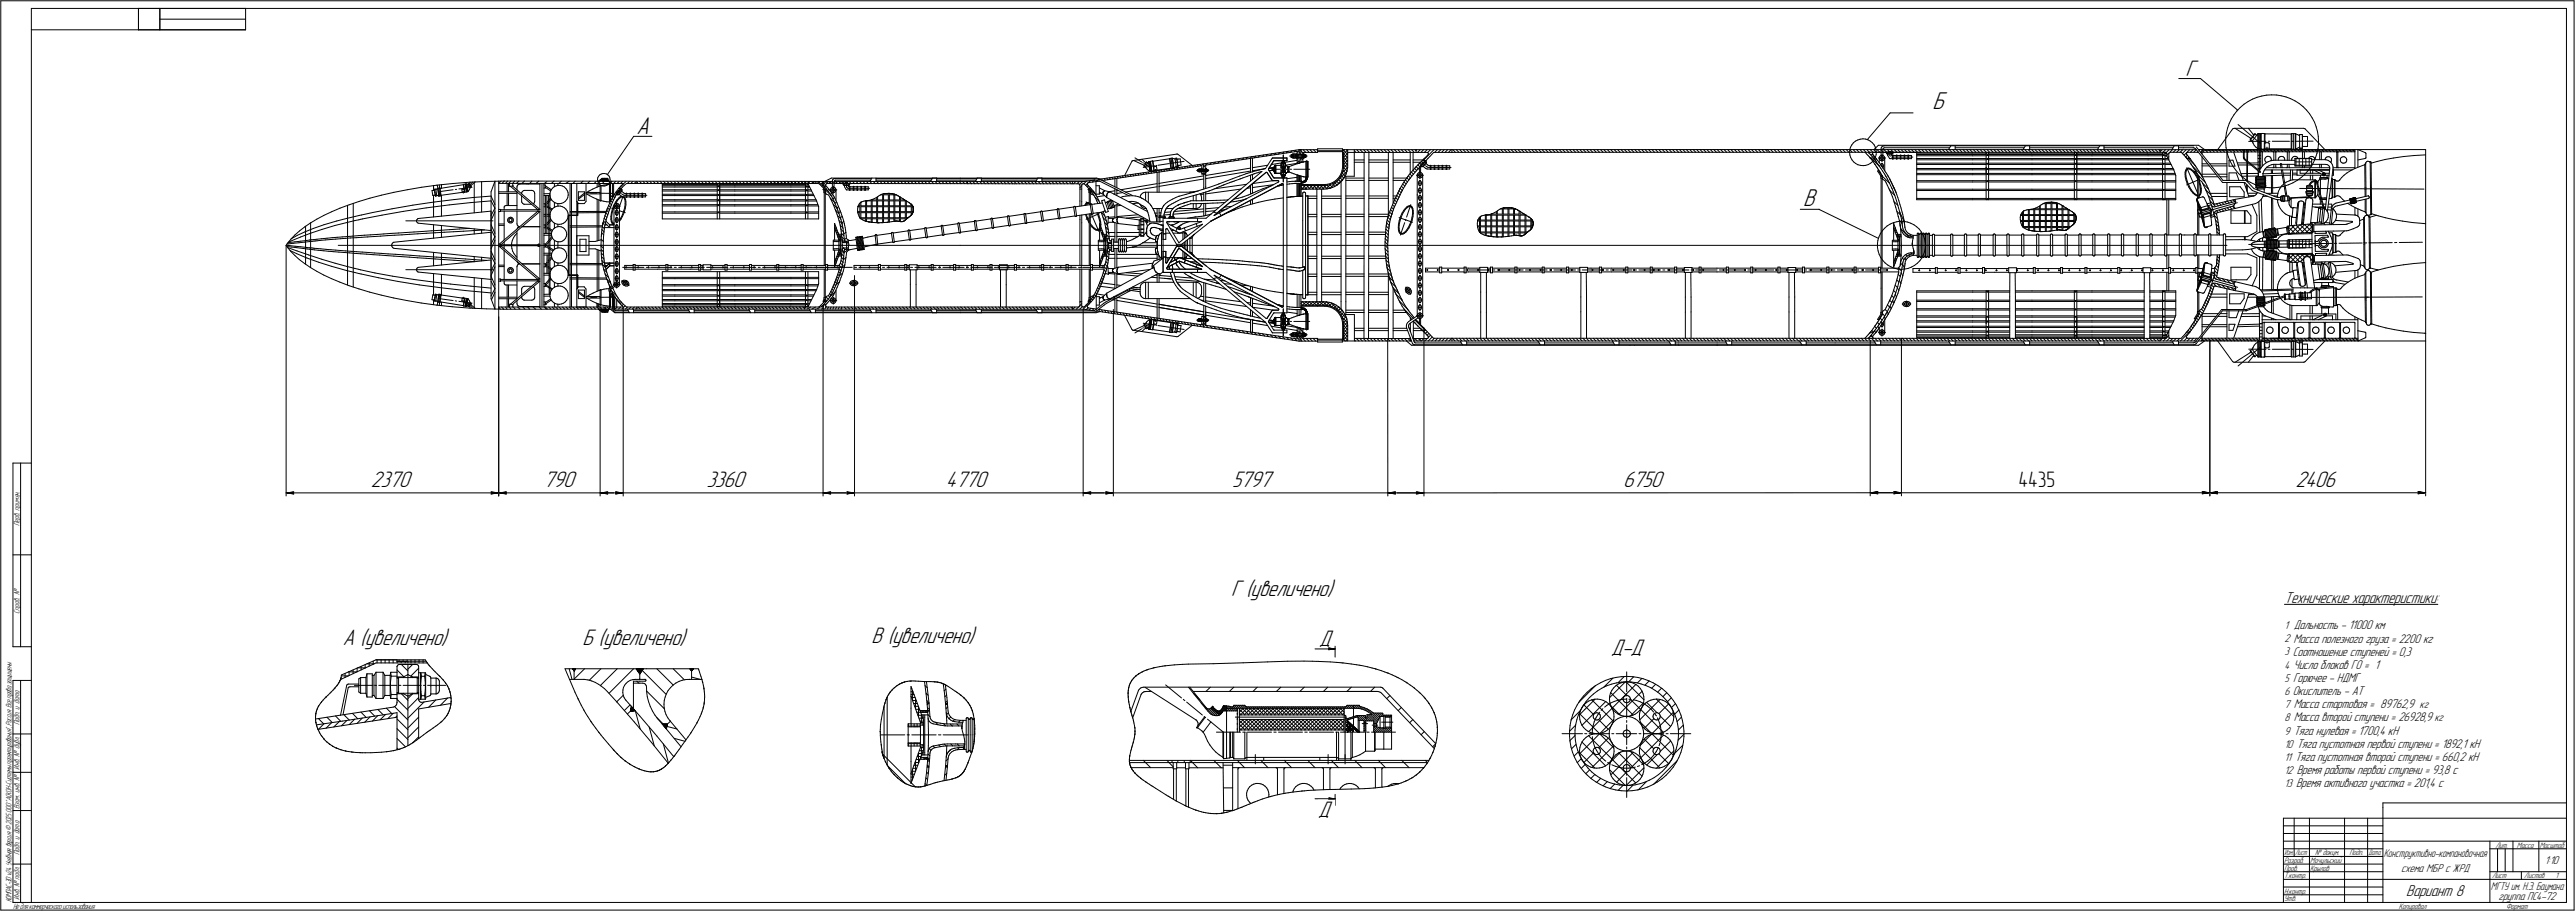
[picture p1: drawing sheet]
<svg xmlns="http://www.w3.org/2000/svg" width="1683mm" height="595mm" viewBox="0 0 1683 595" stroke-linecap="round" stroke-linejoin="round" font-family="sans-serif">
<defs><g id="words">
<g font-size="16.9">
<text x="1263" y="71">Б</text>
<text x="416" y="87">А</text>
<text x="1179" y="135">В</text>
</g>
<g font-size="15.6">
<text x="1428" y="49">Г</text>
<text x="242" y="318">2370</text>
<text x="355" y="318">790</text>
<text x="462" y="318">3360</text>
<text x="618" y="318">4770</text>
<text x="805" y="318">5797</text>
<text x="1061" y="318">6750</text>
<text x="1500" y="318">2406</text>
<text x="805" y="390">Г (увеличено)</text>
<text x="570" y="420">В (увеличено)</text>
<text x="224" y="421">А (увеличено)</text>
<text x="381" y="421">Б (увеличено)</text>
<text x="862" y="422">Д</text>
<text x="1053" y="428">Д-Д</text>
<text x="862" y="534">Д</text>
</g>
<text font-size="14.6" x="1319" y="318">4435</text>
<g font-size="10.9">
<text x="1493" y="394">Технические характеристики:</text>
<text x="1573" y="586">Вариант 8</text>
</g>
<g font-size="7.8">
<text x="1493" y="411">1 Дальность - 11000 км</text>
<text x="1493" y="420">2 Масса полезного груза = 2200 кг</text>
<text x="1493" y="428">3 Соотношение ступеней = 0,3</text>
<text x="1493" y="437">4 Число блоков ГО = 1</text>
<text x="1493" y="445">5 Горючее - НДМГ</text>
<text x="1493" y="454">6 Окислитель - АТ</text>
<text x="1493" y="463">7 Масса стартовая = 89762,9 кг</text>
<text x="1493" y="471">8 Масса второй ступени = 26928,9 кг</text>
<text x="1493" y="480">9 Тяга нулевая = 1700,4 кН</text>
<text x="1493" y="488">10 Тяга пустотная первой ступени = 1892,1 кН</text>
<text x="1493" y="497">11 Тяга пустотная второй ступени = 660,2 кН</text>
<text x="1493" y="506">12 Время работы первой ступени = 93,8 с</text>
<text x="1493" y="514">13 Время активного участка = 201,4 с</text>
<text x="1569" y="570">схема МБР с ЖРД</text>
<text x="1663" y="565">1:10</text>
<text x="1633" y="588">группа ПС4-72</text>
</g>
<g font-size="7.7">
<text x="1558" y="560">Конструктивно-компановочная</text>
<text x="1628" y="581">МГТУ им. Н.Э. Баумана</text>
</g>
<g font-size="5.4">
<text x="13" y="344" transform="rotate(-90 13 344)">Перв. примен.</text>
<text x="13" y="401" transform="rotate(-90 13 401)">Справ. №</text>
<text x="13" y="474" transform="rotate(-90 13 474)">Подп. и дата</text>
<text x="13" y="503" transform="rotate(-90 13 503)">Инв. № дубл.</text>
<text x="13" y="529" transform="rotate(-90 13 529)">Взам. инв. №</text>
<text x="1631" y="554">Лит.</text>
<text x="1645" y="554">Масса</text>
<text x="1660" y="554">Масштаб</text>
<text x="13" y="559" transform="rotate(-90 13 559)">Подп. и дата</text>
<text x="1493" y="564">Разраб.</text>
<text x="1510" y="564">Мочульский</text>
<text x="1513" y="559">№ докум.</text>
<text x="1536" y="559">Подп.</text>
<text x="1493" y="569">Пров.</text>
<text x="1510" y="569">Крылов</text>
<text x="1493" y="574">Т.контр.</text>
<text x="1629" y="574">Лист</text>
<text x="1650" y="574">Листов</text>
<text x="1670" y="574">1</text>
<text x="13" y="588" transform="rotate(-90 13 588)">Инв. № подл.</text>
<text x="1493" y="584">Н.контр.</text>
<text x="7" y="590" transform="rotate(-90 7 590)">КОМПАС-3Dv24Учебнаяверсия©2025ООО&quot;АСКОН-Системыпроектирования&quot;, Россия. Всеправазащищены.</text>
<text x="8" y="594">Недлякоммерческогоиспользования</text>
<text x="1493" y="589">Утв.</text>
<text x="1568" y="594">Копировал</text>
<text x="1638" y="594">Формат</text>
</g>
<g font-size="5.3">
<text x="1493" y="559">Изм.</text>
<text x="1500" y="559">Лист</text>
<text x="1548" y="559">Дата</text>
</g>
</g></defs>
<g fill="#000" stroke="#000" stroke-width=".65">
<path d="M618 460h1zM618 500h1z"/>
<path d="M187 322h5zM188 322h4zM188 322h4zM189 322h3zM190 322h2zM190 322h2zM191 322h1zM191 323h1z"/>
<path d="M191 321h1zM191 322h1zM190 322h2zM189 322h3zM188 322h4zM188 322h4z"/>
<path d="M321 321h1zM321 322h1zM321 322h2zM321 322h3zM321 322h4zM321 322h4z"/>
<path d="M321 322h5zM321 322h4zM321 322h4zM321 322h3zM321 322h3zM321 322h2zM321 322h1zM321 323h1z"/>
<path d="M326 322h4zM327 322h4zM327 322h4zM328 322h3zM329 322h2zM329 322h2zM330 322h1zM330 323h1z"/>
<path d="M330 321h1zM330 322h1zM329 322h2zM328 322h3zM327 322h4zM327 322h4z"/>
<path d="M392 322h5zM393 322h4zM394 322h3zM394 322h3zM395 322h2zM395 322h2zM396 322h1z"/>
<path d="M396 322h1zM395 322h2zM394 322h3zM394 322h3zM393 322h4z"/>
<path d="M402 321h1zM403 322h1zM403 322h2zM403 322h2zM403 322h3zM403 322h4z"/>
<path d="M403 322h4zM403 322h4zM403 322h3zM403 322h2zM403 322h2zM403 322h1zM403 322h1zM402 323h1z"/>
<path d="M538 322h4zM539 322h4zM539 322h4zM540 322h3zM541 322h2zM541 322h2zM542 322h1zM542 323h1z"/>
<path d="M542 321h1zM542 322h1zM541 322h2zM540 322h3zM539 322h4zM539 322h4z"/>
<path d="M554 322h1zM554 322h2zM554 322h2zM554 322h3zM554 322h4z"/>
<path d="M554 322h5zM554 322h4zM554 322h3zM554 322h3zM554 322h2zM554 322h1zM554 322h1z"/>
<path d="M708 322h5zM709 322h4zM709 322h4zM710 322h3zM711 322h2zM711 322h2zM712 322h1zM712 323h1z"/>
<path d="M712 321h1zM712 322h1zM711 322h2zM710 322h3zM709 322h4zM709 322h4z"/>
<path d="M723 322h1zM723 322h2zM723 322h3zM723 322h3zM723 322h4z"/>
<path d="M723 322h5zM723 322h4zM723 322h4zM723 322h3zM723 322h2zM723 322h2zM723 322h1z"/>
<path d="M907 322h5zM908 322h4zM908 322h4zM909 322h3zM910 322h2zM910 322h2zM911 322h1z"/>
<path d="M911 321h1zM911 322h1zM910 322h2zM909 322h3zM909 322h3zM908 322h4z"/>
<path d="M926 321h1zM926 322h1zM926 322h2zM926 322h3zM926 322h3zM926 322h4z"/>
<path d="M926 322h5zM926 322h4zM926 322h4zM926 322h3zM926 322h2zM926 322h2zM926 322h1z"/>
<path d="M1222 322h5zM1223 322h4zM1224 322h3zM1224 322h3zM1225 322h2zM1226 322h1zM1226 322h1z"/>
<path d="M1226 321h1zM1226 321h1zM1225 322h2zM1224 322h3zM1224 322h3zM1223 322h4z"/>
<path d="M1238 321h1zM1238 321h1zM1238 321h2zM1238 322h2zM1238 322h3zM1238 322h4zM1238 322h4z"/>
<path d="M1238 322h5zM1238 322h4zM1238 322h4zM1238 322h3zM1238 322h2zM1238 322h2zM1238 322h1zM1238 322h1z"/>
<path d="M1440 321h1zM1440 321h1zM1440 322h2zM1440 322h3zM1440 322h3zM1440 322h4z"/>
<path d="M1440 322h4zM1440 322h4zM1440 322h3zM1440 322h3zM1440 322h2zM1440 322h1zM1440 322h1z"/>
<path d="M1444 322h5zM1445 322h4zM1446 322h3zM1446 322h3zM1447 322h2zM1448 322h1zM1448 322h1z"/>
<path d="M1448 321h1zM1448 321h1zM1447 322h2zM1446 322h3zM1446 322h3zM1445 322h4z"/>
<path d="M1581 321h1zM1581 321h1zM1581 322h2zM1581 322h3zM1581 322h3zM1581 322h4z"/>
<path d="M1581 322h4zM1581 322h4zM1581 322h3zM1581 322h3zM1581 322h2zM1581 322h1zM1581 322h1z"/>
<path d="M374 437h3zM374 437h3zM374 437h2zM374 437h2zM374 437h2zM374 437h2zM374 437h2zM374 437h2zM375 438h1zM375 438h1zM375 438h1zM375 438h1zM375 438h1zM375 438h1zM375 438h1zM375 438h1z"/>
<path d="M416 437h5zM416 437h5zM416 437h4zM416 437h4zM416 437h4zM416 437h4zM416 437h4zM416 437h4zM416 438h4zM416 438h4zM416 438h4zM416 438h4zM416 438h4zM417 438h3zM417 438h3zM417 438h3zM417 438h3zM417 438h3zM417 438h3zM417 438h3zM417 439h2zM417 439h2zM417 439h2zM417 439h2zM417 439h2zM417 439h2zM417 439h2zM417 439h2zM417 439h2zM417 439h2zM418 439h1zM418 440h1zM418 440h1zM418 440h1zM418 440h1zM418 440h1zM418 440h1z"/>
<path d="M451 437h2zM451 437h2zM451 437h2zM451 437h2zM451 437h2zM451 437h2zM451 437h2zM451 437h2zM451 438h2zM451 438h2zM451 438h2zM452 438h1zM452 438h1zM452 438h1z"/>
<path d="M869 424h1zM869 424h1zM869 424h2zM869 424h2zM869 424h3zM869 424h4zM869 424h3zM869 424h2zM869 424h2zM869 424h1z"/>
<path d="M606 459h1zM606 460h1zM606 460h1zM606 460h1zM606 460h1z"/>
<path d="M412 462h1zM412 462h1zM412 462h1zM412 462h1zM412 462h1zM412 462h1zM412 462h2zM412 462h2zM412 462h2zM412 463h2zM412 463h2zM412 463h2zM412 463h2zM412 463h2zM412 463h2zM412 463h2zM412 463h2zM412 463h2zM412 463h2zM412 463h2zM412 463h3zM412 464h3zM412 464h3zM412 464h3zM412 464h3zM412 464h3zM412 464h3zM412 464h3zM412 464h3zM412 464h3zM412 464h3zM412 464h2zM412 464h2zM412 465h1z"/>
<path d="M433 473h3zM433 473h3zM433 473h3zM433 473h3zM433 473h3zM433 473h3zM433 474h3zM433 474h3zM433 474h3zM433 474h3zM434 474h2zM434 474h2zM434 474h2zM434 474h2zM434 474h2zM434 474h2zM434 474h2zM434 474h2zM434 475h2zM434 475h2zM434 475h2zM434 475h2zM434 475h2zM435 475h1zM435 475h1zM435 475h1zM435 475h1zM435 475h1zM435 475h1zM435 475h1zM435 476h1zM435 476h1zM435 476h1zM435 476h1zM435 476h1z"/>
<path d="M606 464h1zM606 464h1zM606 464h1zM606 464h1zM606 464h1zM606 465h1z"/>
<path d="M606 500h1zM606 500h1zM606 501h1zM606 501h1zM606 501h1z"/>
<path d="M606 496h1zM606 496h1zM606 496h1zM606 496h1zM606 496h1z"/>
<path d="M869 521h1zM869 522h2zM869 522h2zM869 522h3zM869 522h4zM869 522h3zM869 522h2zM869 522h2zM869 522h1zM869 522h1z"/>
</g>
<g fill="none" stroke="#000" stroke-width=".65">
<path d="M1 1v594zM1 1h1681zM20 6v584zM20 6h1658zM20 19h71zM91 6h13zM91 19h13zM91 6v13zM91 19h70zM104 6v13zM104 19h57zM104 6h57z"/>
<path d="M104 13h57zM161 6v13zM1678 6v584zM1682 1v594zM1424 51h14zM1438 51l25 21zM1235 74l-14 17zM1235 74h15zM1458 78l-1 3zM1460 75l-2 3zM1462 72l-2 3zM1464 70l3-2z"/>
<path d="M1464 70l-2 2zM1467 68l2-2zM1469 66l3-1zM1472 65l3-1zM1475 64l3-1zM1478 63l3-1zM1481 62h4zM1485 62h3zM1488 62l3 1zM1491 63h3zM1494 63l3 1zM1497 64l3 2z"/>
<path d="M1500 66l3 2zM1503 68l2 2zM1505 70l3 2zM1508 72l2 2zM1510 74l1 3zM1511 77l2 3zM1513 80l1 3zM414 89l-17 25zM414 89h12zM839 99l-1 1zM841 100l1-1zM843 99l1-1z"/>
<path d="M846 99l1-1zM848 99v8zM848 100l1-2zM849 98h1zM849 98v1zM849 98h12zM849 99v2zM849 99l1 2zM850 98h.1M850 98v2zM850 100v1zM850 99l2 1z"/>
<path d="M852 100h9zM852 100v6zM852 98l2 2zM854 98l2 2zM856 98l2 2zM859 98l1 2zM861 98h.1M861 98h16zM861 99h16zM861 97v3zM861 97h16zM877 98h220z"/>
<path d="M877 97l1 12zM877 100h1zM878 98l3 3zM878 100v9zM879 98l-2 1zM880 98l1 1zM881 98v10zM881 100h52zM881 98l-3 3zM885 98v17zM885 98l1 2zM887 98l1 2z"/>
<path d="M889 98l2 2zM891 98l2 2zM892 100v121zM893 98l2 2zM895 100v121zM896 98l1 2zM898 98l2 2zM900 98l2 2zM902 98l2 2zM905 98l1 2zM907 98l2 2zM907 100v41z"/>
<path d="M909 98l2 2zM911 100v33zM911 98l2 2zM914 98l1 2zM916 98l2 2zM918 98l2 2zM920 98l2 2zM922 100v13zM923 98l1 2zM924 100v11zM925 98h1zM926 98v2z"/>
<path d="M926 98h.1M928 98l-1 2zM930 98l-1 2zM931 100l2-2zM933 100h1zM935 98l-2 2zM937 100l66-1zM937 100l-1 1zM937 98l-7 7zM939 98l-1 2zM942 98l-2 2zM944 98l-2 2z"/>
<path d="M946 98l-2 2zM948 98l-1 2zM949 98v2zM949 99h.1M949 100h.1M950 98l1 1zM952 98l2 1zM954 98l2 1zM956 98l2 1zM959 98l1 1zM961 98l2 1zM963 98l2 1z"/>
<path d="M965 98l2 1zM968 98l1 1zM970 98l2 1zM972 98l2 1zM974 98l2 1zM977 98l1 1zM979 98l2 1zM981 98l2 1zM983 98l2 1zM986 98l1 1zM988 98l1 1zM990 98l2 1z"/>
<path d="M992 98l2 1zM994 98l2 1zM997 98l1 1zM999 98l2 1zM1001 98l2 1zM1003 99h4zM1003 98l2 1zM1006 98l1 1zM1007 99h90zM1008 98l2 1zM1010 98l2 1zM1012 98l2 1z"/>
<path d="M1015 98l1 1zM1017 98l2 1zM1019 98l2 1zM1021 98l2 1zM1024 98l1 1zM1026 98l2 1zM1028 98l2 1zM1030 98l2 1zM1033 98l1 1zM1035 98l2 1zM1037 98l2 1zM1039 98l2 1z"/>
<path d="M1042 98l1 1zM1044 98l2 1zM1046 98l2 1zM1048 98l2 1zM1051 98l1 1zM1053 98l2 1zM1055 98l2 1zM1057 98l2 1zM1060 98l1 1zM1062 98l1 1zM1064 98l2 1zM1066 98l2 1z"/>
<path d="M1069 98l1 1zM1071 98l1 1zM1073 98l2 1zM1075 98l2 1zM1078 98l1 1zM1080 98l1 1zM1082 98l2 1zM1084 98l2 1zM1087 98l1 1zM1089 98l1 1zM1091 98l2 1zM1093 98l2 1z"/>
<path d="M1096 98l1 1zM1097 98h25zM1097 99h25zM1098 98l1 1zM1100 98l2 1zM1102 98l2 1zM1104 98l2 1zM1107 98l1 1zM1109 98l2 1zM1111 98l2 1zM1113 98l2 1zM1116 98l1 1z"/>
<path d="M1118 98l2 1zM1120 98l2 1zM1122 99h48zM1122 98h30zM1122 98l2 1zM1125 98l1 1zM1127 98l2 1zM1129 98l2 1zM1131 98l2 1zM1134 98l1 1zM1136 98l2 1zM1138 98l2 1z"/>
<path d="M1140 98l2 1zM1143 98l1 1zM1145 98l2 1zM1147 98l2 1zM1149 98l2 1zM1152 98l1 1zM1152 98h274zM1154 98l1 1zM1155 98l2 1zM1157 98l2 1zM1160 98l1 1zM1162 98l1 1z"/>
<path d="M1164 98l2 1zM1166 98l2 1zM1169 98l1 1zM1170 99h245zM1171 98l2 1zM1173 98l2 1zM1175 98l2 1zM1178 98l1 1zM1180 98l2 1zM1182 98l2 1zM1184 98l2 1zM1187 98l1 1z"/>
<path d="M1189 98l1 1zM1191 98l2 1zM1193 98l2 1zM1195 98l2 1zM1198 98l1 1zM1200 98l2 1zM1202 98l2 1zM1204 98l2 1zM1207 98l1 1zM1209 98l2 1zM1209 100v1zM1209 98v2z"/>
<path d="M1210 96l-1 2zM1210 95v1zM1211 98l2 1zM1211 93l2-1zM1211 93l-1 2zM1213 92l1-1zM1213 98l2 1zM1214 91h2zM1216 98l1 1zM1216 91h2zM1218 91h1zM1218 98l2 1z"/>
<path d="M1219 99l1 2zM1219 91h2zM1220 98l2 1zM1221 91l2 1zM1222 100h.1M1222 99h1zM1222 99h.1M1222 98l2 1zM1223 92l1 1zM1224 93l1 2zM1224 100l1-1zM1224 100h.1"/>
<path d="M1225 98l1 1zM1225 99h5zM1225 98l3-3zM1225 95l1 1zM1226 96v2zM1226 98v1zM1226 99v2zM1227 98l2 1zM1228 95h209zM1229 98l2 1zM1230 97v5zM1230 97h.1"/>
<path d="M1230 96l1-1zM1230 96v1zM1231 99h21zM1231 97v1zM1231 98v4zM1231 95h1zM1231 97h1zM1231 97h.1M1231 98l2 1zM1232 95h202zM1232 97h42zM1233 100h.1"/>
<path d="M1233 99h.1M1233 99v1zM1234 98l1 1zM1234 99v2zM1234 99h.1M1234 99h2zM1235 99h.1M1235 99h1zM1235 99h2zM1236 99h.1M1236 98l2 1zM1237 99v1z"/>
<path d="M1237 99h.1M1237 100h.1M1238 98l2 1zM1240 98l2 1zM1243 98l1 1zM1245 98l2 1zM1247 98l2 1zM1249 98l2 1zM1252 98l1 1zM1252 99h4zM1254 98l2 1zM1256 98l2 1z"/>
<path d="M1258 98l2 1zM1261 98l1 1zM1263 98l2 1zM1265 98l2 1zM1267 98l2 1zM1270 98l1 1zM1272 98l2 1zM1274 98l2 1zM1275 95l-1 3zM1276 98l2 1zM1278 97h45zM1278 95v3z"/>
<path d="M1279 98l1 1zM1281 98l2 1zM1283 98l2 1zM1285 98l2 1zM1288 98l1 1zM1290 98l2 1zM1292 98l2 1zM1294 98l2 1zM1297 98l1 1zM1298 100h2zM1298 100h.1M1298 99v1z"/>
<path d="M1299 98l1 1zM1300 99v1zM1300 100h.1M1301 98l2 1zM1303 98l2 1zM1305 98l2 1zM1308 98l1 1zM1310 98l2 1zM1312 98l2 1zM1315 98l1 1zM1317 98l1 1zM1319 98l2 1z"/>
<path d="M1321 98l2 1zM1324 98l1 1zM1324 95l-2 3zM1326 98l1 1zM1327 97h45zM1327 95v3zM1328 98l2 1zM1330 98l2 1zM1332 98l2 1zM1335 98l1 1zM1337 98l2 1zM1339 98l2 1z"/>
<path d="M1341 98l2 1zM1344 98l1 1zM1346 98l2 1zM1348 98l2 1zM1350 98l2 1zM1353 98l1 1zM1355 98l2 1zM1356 100h1zM1356 100h.1M1356 99v1zM1357 98l2 1zM1357 99v1z"/>
<path d="M1357 100h.1M1359 98l2 1zM1362 98l1 1zM1364 98l2 1zM1366 98l2 1zM1368 98l2 1zM1371 98l1 1zM1372 95l-1 3zM1373 98l2 1zM1375 98l2 1zM1375 97h45zM1375 95v3z"/>
<path d="M1377 98l2 1zM1380 98l1 1zM1382 98l2 1zM1384 98l2 1zM1386 98l2 1zM1389 98l1 1zM1391 98l2 1zM1393 98l2 1zM1395 98l2 1zM1398 98l1 1zM1400 98l2 1zM1402 98l2 1z"/>
<path d="M1404 98l2 1zM1407 98l1 1zM1409 98l2 1zM1411 98l1 1zM1412 98v1zM1412 99l1-1zM1414 100h1zM1414 100h.1M1414 99v1zM1415 99v1zM1415 100h.1M1416 100h.1"/>
<path d="M1415 98l-1 1zM1418 98l-2 2zM1418 100l1-1zM1418 100h.1M1418 100l2-2zM1419 99h7zM1420 99l2-1zM1421 95l-1 3zM1424 97h3zM1424 95v3zM1424 98l-1 1zM1425 99l2-1z"/>
<path d="M1426 99l1 2zM1426 98h10zM1427 97h7zM1429 98l-3 2zM1430 100v-1zM1430 100h-1zM1430 99h7zM1433 98l-1 1zM1434 97h.1M1434 97h1zM1435 97h.1M1435 97l18 22z"/>
<path d="M1436 96l17 22zM1436 98l-2 1zM1437 99h-1zM1437 98h148zM1437 95l4 3zM1437 98h1zM1438 99h28zM1438 99h1zM1439 98v3zM1439 98h27zM1439 98h.1M1439 98l2 1z"/>
<path d="M1441 98h1zM1442 98l1 1zM1443 98h1zM1444 98l1 1zM1446 98h.1M1446 98l1 1zM1448 98h.1M1448 98l2 1zM1450 98h1zM1451 98l1 1zM1452 98h1zM1453 98l1 1z"/>
<path d="M1455 98h.1M1455 93v3zM1455 90v3zM1455 96l1 3zM1455 98l1 1zM1455 87v3zM1456 99v19zM1456 99l1 4zM1456 84l-1 3zM1457 98h.1M1457 81l-1 3zM1457 98l2 1z"/>
<path d="M1459 98h1zM1459 84l-9 14zM1459 84h1zM1460 98l1 1zM1460 84h.1M1460 99l6 19zM1460 84h46zM1461 84l10 6zM1461 98h1zM1462 98l1 1zM1463 81l15 13zM1464 98h.1"/>
<path d="M1464 98l1 1zM1466 98h.1M1466 98h1zM1466 99h1zM1466 98v1zM1466 99v4zM1467 99v4zM1467 99h2zM1467 98v1zM1467 99h.1M1467 98h.1M1467 98h72z"/>
<path d="M1468 98h.1M1469 98h.1M1469 99h.1M1469 98v1zM1469 99v6zM1469 99h7zM1469 99h1zM1470 98h.1M1470 84l3 4zM1470 92h11zM1470 98h1zM1471 90h.1"/>
<path d="M1471 91h.1M1471 98l1 1zM1471 91l1 1zM1471 90v1zM1472 92v1zM1472 89l-1 2zM1472 93h.1M1472 89l-1 3zM1473 94h.1M1473 98h.1M1473 94v1zM1473 88h.1"/>
<path d="M1473 98l1 1zM1473 88h1zM1473 95l2 1zM1474 90l-2 2zM1474 88h1zM1474 87h.1M1474 87l-2 2zM1475 96l1 1zM1475 88h.1M1475 98h.1M1475 88l-1 2zM1475 98l1 1z"/>
<path d="M1476 98v13zM1476 87v5zM1476 87l-1 1zM1476 97h.1M1476 92v5zM1476 99h2zM1476 97h1zM1476 87h1zM1476 87h.1M1477 92v5zM1477 87v5zM1477 98v13z"/>
<path d="M1477 98h1zM1477 87h.1M1477 97h1zM1477 97h.1M1478 87h.1M1478 99h8zM1478 98v12zM1478 98l1 1zM1478 87v5zM1478 97h.1M1478 92v5zM1478 87h2z"/>
<path d="M1478 97h2zM1479 99v10zM1479 99h.1M1479 98h1zM1480 87h.1M1480 97h.1M1480 98l1 1zM1480 87v5zM1480 92v5zM1480 97h3zM1480 94v4zM1480 92v2z"/>
<path d="M1480 93v1zM1480 93h1zM1480 87l18 1zM1481 93h.1M1481 93h1zM1482 98h.1M1482 96v2zM1482 98l1 1zM1482 93h1zM1483 92h1zM1483 93v1zM1483 94h.1"/>
<path d="M1483 97h15zM1483 94v4zM1484 98h.1M1484 98l1 1zM1485 92h11zM1486 99h.1M1486 99h2zM1486 98h1zM1486 99v6zM1487 98l1 1zM1488 99v6zM1488 99h.1"/>
<path d="M1488 99h51zM1488 98h1zM1489 98l1 1zM1491 98h.1M1491 98l1 1zM1493 98h.1M1493 98l1 1zM1495 99h.1M1495 99v6zM1495 98h1zM1496 98v1zM1496 99v6z"/>
<path d="M1497 99h.1M1496 99h.1M1497 98h1zM1498 87h.1M1498 88v4zM1498 97h.1M1498 92v5zM1498 98l1 1zM1498 97l2 1zM1498 87h2zM1498 87v5zM1498 92h1z"/>
<path d="M1499 87v5zM1499 92v5zM1500 98h.1M1500 98l1 1zM1500 87h.1M1500 87v5zM1500 92v6zM1501 88h.1M1500 97h.1M1501 97h1zM1501 92v5zM1501 88h1z"/>
<path d="M1501 88v4zM1501 92h11zM1502 98h.1M1502 88l1 1zM1502 97l1-1zM1502 98l1 1zM1503 89v9zM1503 88h2zM1503 88v1zM1503 97h2zM1504 96v3zM1504 98h1z"/>
<path d="M1505 98v1zM1505 89h.1M1505 88v4zM1505 92v6zM1505 99v4zM1505 96h.1M1505 96h2zM1505 92v4zM1505 89h2zM1505 89v3zM1506 84h.1M1506 99v4z"/>
<path d="M1506 98h1zM1506 84h1zM1507 96h1zM1507 89h1zM1507 98l1 1zM1507 84l13 14zM1508 89v7zM1509 98h.1M1509 98l1 1zM1511 98h.1M1511 98l1 1zM1513 98h1z"/>
<path d="M1514 98v1zM1514 83l1 3zM1515 86v3zM1515 97l-1 3zM1515 89v3zM1515 98h1zM1515 94v3zM1515 92v2zM1516 98l1 1zM1516 99v5zM1517 99v5zM1518 98h.1"/>
<path d="M1518 98l1 1zM1520 98h.1M1520 98l1 1zM1522 98h.1M1522 98l1 1zM1524 98h1zM1525 98l1 1zM1527 98h.1M1527 98l1 1zM1527 99h.1M1527 99v10zM1528 99v10z"/>
<path d="M1528 99h.1M1529 98h.1M1529 98l1 1zM1531 98h.1M1531 98l1 1zM1533 98h1zM1534 98l1 1zM1536 98h.1M1536 98l1 1zM1538 98h.1M1538 98l1 1zM1539 98v12z"/>
<path d="M1541 98l5 2zM1541 98v11zM1546 100h.1M1585 98v125zM296 120l11-1zM307 119h11zM307 119v1zM309 119l-4 5zM310 119v20zM315 119v20zM318 119l12-1zM324 118v84z"/>
<path d="M324 118l-3 7zM326 120h82zM326 118v42zM326 120l1-2zM330 118l205 1zM330 118l-2 2zM331 120v5zM332 118l-2 2zM332 120v5zM333 120v2zM334 118l-1 2zM335 120v1z"/>
<path d="M336 118l-1 2zM338 120l1-2zM341 120l2-2zM344 120h.1M345 120h.1M348 118l-2 2zM351 120l1-2zM353 120v40zM354 120v81zM356 120v40zM356 120l1-1zM361 120l1-2z"/>
<path d="M362 120v2zM365 120v1zM367 118l-2 2zM370 120l2-2zM373 120v20zM374 120v20zM376 118l-1 2zM377 120h6zM377 120v11zM379 120l2-2zM383 120v12zM384 120l2-2z"/>
<path d="M390 119l-2 1zM390 120v2zM391 117v2zM391 116v1zM391 119v1zM391 119l3-2zM391 115v1zM391 120l1 1zM391 120v2zM392 114h1zM392 114l-1 1zM392 119l-1 1z"/>
<path d="M392 118v1zM392 118h.1M393 118h.1M393 118l-1 1zM393 118h1zM393 114l1-1zM394 118h.1M394 117h3zM394 117h.1M394 117v1zM394 113h1zM394 119h1z"/>
<path d="M395 117h.1M395 118h.1M395 117v1zM395 118h1zM395 119h.1M395 117h1zM395 119l-1 1zM395 113l1 1zM396 117v1zM396 117h.1M396 118h.1M396 118h2z"/>
<path d="M396 114h1zM397 117v1zM397 117h.1M397 118h.1M397 117l1 2zM397 114l1 1zM398 115l1 1zM398 120l-1 1zM398 119v1zM398 120v1zM399 116v1zM399 119l-1 1z"/>
<path d="M399 117v2zM399 120v12zM400 118l-2 2zM400 119l-1 1zM400 120v9zM401 120v8zM402 119l-1 1zM403 120l2-1zM407 119l-1 1zM408 120l-2 1zM409 120h126zM411 119l-1 1z"/>
<path d="M412 120l2-1zM415 120l1-1zM416 119v1zM416 119l1 1zM418 119l1 1zM420 119l2 1zM422 119l2 1zM425 119l1 1zM427 119l1 1zM429 119l2 1zM431 119l2 1zM433 120v23z"/>
<path d="M434 119l1 1zM436 119l1 1zM438 119l2 1zM441 119l1 1zM443 119l1 1zM445 119l1 1zM447 119l2 1zM449 119l2 1zM452 119l1 1zM454 119l1 1zM456 119l2 1zM458 119l2 1z"/>
<path d="M461 119l1 1zM463 119l1 1zM465 119l2 1zM467 119l2 1zM469 120h.1M470 119l1 1zM470 120h.1M472 119l1 1zM474 119l2 1zM476 119l2 1zM479 119l1 1zM481 119l1 1z"/>
<path d="M483 119l2 1zM485 119l2 1zM488 119l1 1zM490 119l1 1zM492 119l2 1zM494 119l2 1zM497 119l1 1zM499 119l1 1zM501 119l1 1zM503 119l2 1zM506 119l1 1zM508 119l1 1z"/>
<path d="M510 119l1 1zM512 119l2 1zM515 119l1 1zM517 119l1 1zM519 119l1 1zM521 119l2 1zM524 119l1 1zM526 119h.1M526 119l1 1zM526 119v1zM526 119h1zM527 120h.1"/>
<path d="M527 120l3-1zM528 120h.1M528 119l1 1zM528 120l6 11zM530 119l2 1zM530 120l3-1zM533 119l1 1zM534 120l2-1zM535 119l1 1zM535 120h1zM535 119h9zM537 119l1 1z"/>
<path d="M537 120h.1M537 120h1zM538 119v2zM539 119l4-3zM539 119l2 1zM539 119l-1 2zM541 120h3zM541 119v1zM542 119l1 1zM543 119v1zM543 119l-1 1zM543 116h85z"/>
<path d="M544 119h.1M544 119l1 1zM544 119v1zM544 118v4zM544 117v1zM545 117h.1M545 117h-1zM545 119h9zM545 120h9zM545 119v1zM545 120v2zM545 117h25z"/>
<path d="M546 118h.1M546 118l-1 1zM546 119l1 1zM546 118h23zM548 119l2 1zM550 119l1 1zM551 119l1 1zM551 120h.1M551 120h4zM551 120v1zM552 120h3zM552 119h1z"/>
<path d="M552 120h.1M552 120h2zM552 119h2zM553 119h.1M553 119l1 1zM553 119v3zM554 119h.1M554 119h74zM554 120h74zM554 120h.1M555 119l1 1zM555 120v1z"/>
<path d="M555 120h.1M557 119l2 1zM560 119l1 1zM562 119l1 1zM564 119l1 1zM566 119l2 1zM569 119l1 1zM570 116l-1 3zM571 119l1 1zM573 118h36zM573 117h36zM573 116v3z"/>
<path d="M573 119l1 1zM575 119l2 1zM578 119l1 1zM580 119l1 1zM582 119l1 1zM584 119l2 1zM586 119l2 1zM589 119l1 1zM591 119l1 1zM593 119l2 1zM595 119l2 1zM598 119l1 1z"/>
<path d="M600 119l1 1zM602 119l2 1zM604 119l2 1zM607 119l1 1zM609 119l1 1zM610 116h2zM610 116l-2 3zM611 119l2 1zM612 118h16zM612 117h16zM612 116v3zM613 119l2 1z"/>
<path d="M616 119l1 1zM618 119l1 1zM620 119l2 1zM622 119l2 1zM625 119l1 1zM627 119l1 1zM628 118h10zM628 117h11zM628 120h35zM628 119h54zM628 116h89zM629 119l2 1z"/>
<path d="M631 119h1zM632 119v1zM632 119l1 1zM634 119l1 1zM636 119l1 1zM638 119l2 1zM639 116h2zM639 116l-2 3zM640 119l2 1zM641 118h37zM641 117h37zM641 116v3z"/>
<path d="M643 119l1 1zM645 119l1 1zM647 119l2 1zM649 119l2 1zM652 119l1 1zM654 119l1 1zM656 119l2 1zM658 119l2 1zM661 119l1 1zM663 119l1 1zM665 119l1 1zM667 119l2 1z"/>
<path d="M670 119l1 1zM672 119l1 1zM674 119l2 1zM676 119l2 1zM678 116h3zM678 116l-1 3zM679 119l1 1zM681 119l1 1zM681 118h35zM681 116v3zM681 117h35zM682 119h26z"/>
<path d="M683 119l2 1zM685 119l2 1zM688 119l1 1zM690 119l1 1zM692 119l2 1zM694 119l2 1zM697 119l1 1zM699 119l1 1zM701 119v1zM703 119l-1 1zM708 119l-2 1zM708 119l8-1z"/>
<path d="M710 118l-2 2zM711 120l-1 1zM711 120v-1zM711 120h.1M711 119h3zM713 118l-2 1zM714 119l5-1zM715 118l-1 1zM716 118h3zM716 117l4 1zM716 119v9zM717 116l2 1z"/>
<path d="M717 118v1zM718 117l61-9zM719 117h.1M719 118l19 10zM720 118l20 10zM720 117l1 1zM720 118l60-9zM722 117v1zM723 116l1 1zM725 116l1 1zM727 116v1zM729 116v1z"/>
<path d="M729 117v5zM730 117v6zM730 115l1 1zM732 115l1 1zM734 115v1zM735 115l1 1zM737 114l1 1zM739 114v1zM740 105l-5 10zM740 105h.1M740 105h1zM740 114l1 1z"/>
<path d="M741 105l28-4zM741 105l7 3zM742 103l4 3zM742 114l1 1zM744 113v1zM745 113l1 1zM746 104l3 2zM747 106v1zM747 113l1 1zM747 109l8-1zM748 108h.1M748 109h.1"/>
<path d="M748 108v1zM748 109h1zM748 107l4 3zM749 109h.1M749 109v1zM749 107l-1 2zM749 106h.1M749 113v1zM749 110l1 1zM749 106v1zM749 106h1zM750 108l-1 1z"/>
<path d="M750 111l1 1zM750 106h.1M750 106l-1 2zM750 112l1 1zM751 106v3zM751 106h-1zM751 106h1zM751 106h.1M751 112h1zM751 106l1 3zM751 109l1 3zM752 106h.1"/>
<path d="M752 106v3zM752 112h.1M752 109v3zM752 105h.1M752 105h1zM752 105v4zM752 109l1 3zM752 112l1 1zM753 112h.1M753 112h1zM753 105h.1M753 105l1 3z"/>
<path d="M754 105v3zM754 105l10-1zM754 108v4zM754 112v1zM754 108v1zM754 109v3zM755 109h.1M754 109h.1M754 112h.1M754 111h2zM755 111v1zM755 109h1z"/>
<path d="M755 108h1zM756 112v1zM756 109h.1M756 109v3zM756 111l9-1zM756 113v13zM757 108l7-1zM757 111l1 1zM758 120h.1M758 112v14zM758 120l29-5zM759 111l1 1z"/>
<path d="M761 111v1zM762 111l1 1zM764 110l1 1zM764 104h.1M764 104l1 3zM765 104h.1M765 104l1-1zM765 104v3zM765 107v3zM765 107h1zM765 107l1 3zM765 110h.1"/>
<path d="M765 103l1 4zM766 110h.1M766 110h1zM766 110v1zM766 107v3zM766 103h.1M766 103l1 4zM766 103l1 1zM767 107l7-2zM767 107v3zM767 104h1zM767 110h.1"/>
<path d="M767 110l1-1zM767 110l1 1zM768 103h1zM768 103v1zM768 104l1 6zM768 109h1zM769 109h1zM769 103l1 3zM769 110l1 1zM769 104h.1M769 101h.1M769 109l1 1z"/>
<path d="M769 104h1zM769 104l1 2zM769 101h1zM770 106h.1M770 106v2zM770 106v4zM770 108v2zM770 108h.1M770 108h1zM770 101l9 7zM770 104h1zM771 109v1z"/>
<path d="M771 108h1zM771 104l1 4zM772 109l1 1zM774 109l1 1zM776 109v1zM778 108v1zM779 108l1 1zM779 108l70-10zM780 109l6-1zM781 108v1zM782 111h1zM783 108v1z"/>
<path d="M783 111h.1M783 112h.1M783 111v1zM784 110h.1M783 110h.1M783 110v1zM784 112h.1M784 111h.1M784 111v1zM784 111h1zM784 110h1zM784 110v1z"/>
<path d="M784 112h1zM784 107l1 1zM785 110h.1M785 110v1zM785 111v1zM785 111h.1M785 112h.1M785 110h1zM785 111h1zM785 112h1zM786 112h.1M786 111h.1"/>
<path d="M786 112h2zM786 111h2zM786 111h1zM786 114h1zM786 108v6zM786 110v1zM786 113v1zM786 111v1zM786 107l1 2zM786 111l1-1zM786 112h1zM787 108v15z"/>
<path d="M787 110v1zM787 112h.1M787 107v1zM787 114h1zM787 114l1-2zM787 111h.1M787 111h1zM787 112h1zM787 111l1-1zM788 111v1zM788 112h.1M788 111h.1"/>
<path d="M788 115l29-5zM788 117l29-5zM788 108v14zM788 108l60-9zM788 110h.1M788 110v1zM788 110h1zM789 111h.1M789 112h.1M789 110v1zM789 110h.1M789 111v1z"/>
<path d="M789 111h1zM789 107l-2 2zM790 111h.1M790 112h.1M791 107l1-1zM793 107l1-1zM797 105l-1 2zM799 106l1-1zM801 118l5-1zM801 106l1-1zM802 120l2-1zM804 119h.1"/>
<path d="M804 119h1zM805 104l-1 1zM805 119h1zM806 119h.1M806 117l4-2zM806 118h.1M806 118h1zM806 105l2-1zM807 118h1zM808 118l2-1zM809 105l1-1zM810 117h1z"/>
<path d="M810 115l3-1zM811 117h.1M811 117l1-1zM812 104l1-1zM812 116l3-1zM813 114h1zM814 114l1-1zM814 104l2-1zM815 113h.1M815 115l3-1zM815 113h1zM816 113l3-1z"/>
<path d="M817 103l1-1zM817 114v4zM817 103v10zM818 114h1zM819 110l10-2zM819 112l8-2zM819 114v3zM819 103v9zM819 112h2zM819 120l13-2zM819 114h1zM820 103l1-1z"/>
<path d="M820 113h.1M820 113h2zM821 112l2-1zM822 113h1zM823 113l1-1zM823 111h2zM823 102l-1 1zM824 112h1zM825 112h.1M825 111l1-1zM826 110h1zM826 101l-1 1z"/>
<path d="M827 110h.1M828 113h.1M828 102l1-1zM828 113l4 5zM829 111h.1M829 110h.1M829 111l3 5zM829 110h1zM830 110l3-1zM830 112v-1zM830 111h1zM830 110h1z"/>
<path d="M830 102l1-2zM831 108l7-2zM831 111h.1M831 110h1zM831 111h11zM832 111h.1M832 118h.1M832 103h.1M832 103l-5 7zM832 103h9zM832 118h3zM832 110h.1"/>
<path d="M832 116h.1M832 105l-3 5zM833 105h.1M833 110h.1M833 111h.1M833 116h.1M833 110v1zM833 112h.1M833 109h.1M833 105h8zM833 116h8zM833 101l1-1z"/>
<path d="M833 113h.1M833 108h.1M834 113h.1M834 108h.1M834 108v5zM834 108h3zM834 113h3zM835 118h.1M835 118h1zM836 119h.1M836 101l1-1zM836 118v1z"/>
<path d="M837 107h3zM837 108h3zM837 107v3zM837 110h1zM837 113h3zM837 114h3zM837 112h1zM837 112v2zM838 107h.1M838 107h1zM838 115h1zM838 114v1z"/>
<path d="M838 106h2zM838 106v1zM838 115h.1M838 115h2zM838 120h.1M838 105v1zM838 115v1zM838 109h1zM838 109v1zM838 112h1zM838 112h.1M838 120h1z"/>
<path d="M838 109v3zM839 107h.1M839 114v1zM839 101v18zM839 107h1zM839 115h1zM839 109v3zM839 110h1zM839 109v1zM839 112h1zM839 112h.1M840 105v1z"/>
<path d="M840 115v1zM840 106l8-1zM840 106v1zM840 115h.1M840 107h.1M840 114v1zM840 108l8-1zM840 107v3zM840 112v2zM840 108h.1M840 113h.1M841 108h.1"/>
<path d="M841 113h.1M841 113l1-1zM841 108l1 1zM841 117l7-1zM841 103v2zM841 116v2zM841 119h2zM841 118v42zM842 112h.1M842 109h.1M842 109v3zM843 112h.1"/>
<path d="M843 109h.1M843 112l1 1zM843 109l1-1zM843 119l2-1zM843 102h1zM843 111h1zM844 103h.1M844 102v1zM844 101v1zM844 103h1zM844 101h1zM844 101h.1"/>
<path d="M844 113l2 1zM844 108h2zM845 120h1zM845 118h1zM845 103h.1M845 102v1zM845 101v1zM845 102h.1M845 101h.1M845 102h1zM846 111h10zM846 103h.1"/>
<path d="M846 102v1zM846 101h.1M846 101v1zM846 120h.1M846 118h.1M846 114h1zM846 108l1-1zM847 103h.1M847 102v1zM847 101h.1M847 101v1zM847 102h.1"/>
<path d="M847 120h.1M847 118h.1M847 114h1zM847 107h1zM847 102h1zM847 103h1zM847 101h1zM847 118h1zM848 120h.1M848 118h.1M848 114v4zM848 120v8z"/>
<path d="M848 101h1zM848 103h1zM848 103h.1M848 101h4zM848 103h4zM848 101v2zM848 106h.1M848 104v-1zM848 114h1zM848 107h1zM848 120h1zM848 118h1z"/>
<path d="M848 106l1-1zM849 115h.1M849 107h.1M849 102h.1M849 102h1zM849 120h1zM849 103h1zM849 101h1zM849 103h.1M849 101h.1M849 103v4zM849 115v3z"/>
<path d="M849 120v8zM849 105l1 1zM849 118l1 1zM849 106h.1M850 115h.1M850 106h.1M850 103v1zM850 103h.1M850 101h.1M850 120h.1M850 119h.1M850 115v4z"/>
<path d="M850 120v8zM850 115h1zM850 106h1zM850 105l1 1zM850 103l2 1zM850 101h1zM850 103v3zM850 118v2zM851 118h.1M850 101h2zM850 103h2zM851 102h.1"/>
<path d="M851 118v2zM851 119h.1M851 120l1-1zM851 102h1zM851 115h1zM851 106h1zM851 119h1zM851 101v2zM851 101h.1M851 103h.1M852 119h.1M852 115h.1"/>
<path d="M852 106h.1M852 103h.1M852 100h.1M852 102v1zM852 100v2zM852 100v1zM852 101h.1M852 101v1zM852 118h.1M852 118h1zM852 115l1 1zM852 106h1z"/>
<path d="M852 103h1zM852 101h1zM853 119h.1M853 118h.1M853 102h.1M853 116h.1M853 106h.1M853 103h.1M853 101h.1M853 102v1zM853 101v1zM853 102h1z"/>
<path d="M853 117h.1M854 116h.1M854 106h.1M854 101h.1M854 117h.1M854 118l-1 1zM854 102h.1M854 105h.1M854 116v1zM854 118h.1M854 105v11zM854 103h.1"/>
<path d="M854 115h.1M854 117v1zM855 106h.1M855 116h.1M855 106v5zM855 111v5zM870 120l1-1zM871 119l2-1zM872 120l1-1zM872 119l2 2zM873 118l2-1zM873 119l2-2z"/>
<path d="M874 118l1 2zM875 117l1 2zM876 115l-1 2zM876 116l1 2zM876 116l-1 1zM877 119v78zM877 113l-1 2zM877 115l1 1zM877 114l-1 2zM877 111v2zM877 118l-1 1zM877 113l2 2z"/>
<path d="M878 109l-1 2zM878 109h.1M878 112l-1 2zM878 111l2 2zM878 110v2zM878 109v1zM878 100l3 3zM878 103l3 2zM878 105l3 3zM878 107l3 3zM878 109l2 3zM879 116l-2 2z"/>
<path d="M879 115h6zM880 115v82zM880 118h12zM880 116h12zM880 114l-1 2zM880 112l-11 11zM880 112v2zM881 109l-1 3zM881 108v1zM881 100l-3 3zM881 102l-3 3zM881 105l-3 2z"/>
<path d="M881 107l-3 3zM881 109l-3 4zM885 104h7zM885 106h7zM895 118h12zM895 116h12zM895 106h12zM895 104h12zM911 118h7zM911 116h8zM911 106h11zM911 104h11z"/>
<path d="M917 119l-2 4zM918 119l1 1zM919 118l1 1zM919 117l-2 2zM920 116l1 2zM920 116l-1 1zM920 116h.1M920 119l-2 2zM920 115h.1M920 115l2 1zM921 118l-1 1zM921 114l-1 1z"/>
<path d="M921 117v1zM922 117h.1M921 117h.1M922 114l1 1zM922 113l-1 1zM922 115v2zM923 112l1 2zM924 111l1 2zM924 106h5zM924 104h6zM924 114l-2 1zM924 111l-2 2z"/>
<path d="M925 110l1 1zM925 110l-1 1zM925 109h.1M925 109v1zM925 112l-1 2zM926 109h.1M926 109l1 1zM926 114h4zM926 114v13zM926 115h1zM926 111l1-1zM926 111l-1 1z"/>
<path d="M926 114v1zM927 115v1zM927 108v-1zM927 108l-1 1zM927 113h.1M927 113l-1 1zM927 108l1 1zM927 110h.1M927 120h2zM927 119v1zM927 114v1zM927 115h1z"/>
<path d="M927 116h1zM927 113h1zM927 119h.1M928 107h.1M928 107h-1zM928 114h.1M928 114h-1zM928 115h.1M928 109v4zM928 118h.1M928 118l-1 1zM928 109l-1 1z"/>
<path d="M928 107l1 1zM928 116h1zM928 115h1zM928 113h.1M928 106h.1M928 118v4zM928 112v5zM928 114h1zM928 118h1zM928 113h1zM928 108l2 1zM929 109v4z"/>
<path d="M929 109h-1zM929 118v1zM929 114h.1M929 116h.1M929 108h.1M929 108l2-2zM929 109h.1M929 115h.1M929 114v1zM929 106v-1zM929 106h-1zM929 105l1 1z"/>
<path d="M929 108v1zM929 119v1zM929 113l1 1zM929 120v1zM929 108l3-3zM929 107h.1M930 108h.1M930 105h.1M929 105h.1M930 107h.1M930 114h.1M930 109h.1"/>
<path d="M930 106l2 2zM930 115l-1 1zM930 105h2zM930 114v13zM930 114v1zM930 104h.1M930 104v1zM930 106h.1M930 109l2 1zM930 109l2-2zM930 107l1-1zM930 106l-1 1z"/>
<path d="M931 106h.1M931 105v1zM931 104h.1M931 106l-2 2zM931 105l1 1zM931 103h1zM931 103v1zM932 110h.1M932 105h.1M932 106h.1M932 108v1zM932 106l-2 3z"/>
<path d="M932 107l1 1zM932 107h.1M932 105l-1 1zM932 109h1zM932 110h1zM933 102l-1 1zM933 110h2zM933 109h1zM933 108h1zM933 101v1zM933 103l-1 2zM934 100v1z"/>
<path d="M934 101h-1zM934 108h1zM934 109h14zM935 102l-2 1zM935 108h.1M935 108v3zM935 111h.1M935 108h2zM935 110h2zM936 101l-1 1zM937 108v3zM937 111h1z"/>
<path d="M937 108h1zM938 108v3zM938 108h2zM938 110h2zM940 108v3zM940 111h.1M940 108h.1M940 110h3zM940 108h3zM943 108h.1M943 108v3zM943 111h.1"/>
<path d="M943 110h2zM943 108h2zM945 111h1zM945 108v3zM945 108h1zM946 108v3zM946 110h2zM946 108h2zM948 108v2zM1209 101l1 2zM1210 103v1zM1210 104l2 2z"/>
<path d="M1212 106l1 1zM1213 107l1 1zM1214 108h2zM1216 108h2zM1218 108h1zM1219 108h2zM1220 101l1 1zM1221 102h1zM1221 108l2-1zM1222 100l1 1zM1222 102v1zM1222 103h.1"/>
<path d="M1222 103h2zM1223 103h.1M1223 107l1-1zM1223 101h.1M1223 101h1zM1223 101l1 1zM1223 104h.1M1223 103l5 6zM1223 104l1 2zM1224 102l1 1zM1224 100v1zM1224 101h.1"/>
<path d="M1224 101l1 1zM1224 101l3 5zM1224 106l1 1zM1225 103v1zM1225 104h.1M1225 104l-1 2zM1225 102l1 1zM1225 104l1 1zM1225 107h.1M1226 107v1zM1226 105l1 1zM1226 103l-1 1z"/>
<path d="M1226 108v1zM1226 103h.1M1226 101v2zM1226 109h1zM1226 104h.1M1227 104h.1M1227 106l1 2zM1227 109h.1M1227 104v1zM1227 110h.1M1227 105l1 1zM1227 112l3 3z"/>
<path d="M1227 112l1-1zM1227 110h1zM1228 110v1zM1228 111l2 4zM1228 103h4zM1228 108h.1M1228 111v1zM1228 106l1 2zM1228 108l1 1zM1228 103v1zM1228 104h1zM1228 103v3z"/>
<path d="M1228 112h.1M1229 112h.1M1229 109v1zM1229 104v1zM1229 102h.1M1229 102l-1 1zM1229 112v1zM1229 105h1zM1229 113l1 1zM1229 103h.1M1229 103l1 1zM1229 110l1 2z"/>
<path d="M1229 102l1-1zM1229 115h1zM1229 115v1zM1229 116h1zM1229 108h.1M1230 104h.1M1230 107h.1M1230 107l-1 1zM1230 116v59zM1230 103v-1zM1230 103h-1zM1230 108h.1"/>
<path d="M1230 114v1zM1230 108h1zM1230 108v1zM1230 105h1zM1230 104h1zM1230 102h.1M1230 107v2zM1230 101v5zM1230 102l1 1zM1230 109l1 1zM1230 115h.1M1230 115l5 5z"/>
<path d="M1230 102h1zM1230 115v2zM1230 117h1zM1230 112l1 1zM1230 107h1zM1231 117h.1M1231 103h.1M1231 105v-1zM1231 107v1zM1231 117l1 1zM1231 110l1 2zM1231 104h.1"/>
<path d="M1231 103v1zM1231 109v1zM1231 108v1zM1231 113h1zM1231 102h1zM1232 113v1zM1232 102v1zM1232 104h-1zM1232 103v9zM1232 103v1zM1232 112l1 1zM1232 114v1z"/>
<path d="M1232 118l1 1zM1232 115h.1M1233 115h.1M1233 113h.1M1233 115v1zM1233 119l1 2zM1233 116l1 1zM1233 113l1 1zM1233 100h4zM1234 101h.1M1234 117v1zM1234 114v1z"/>
<path d="M1234 101v1zM1234 101h2zM1234 102h.1M1234 102l1 1zM1234 115h.1M1234 118l1 1zM1234 115l1 1zM1235 116v1zM1235 119l1 2zM1235 103h.1M1235 101v1zM1235 117l4 9z"/>
<path d="M1235 117l1 1zM1235 104h.1M1235 102h1zM1235 104h2zM1236 118v1zM1236 101h.1M1236 103h14zM1236 119l1 2zM1237 102h.1M1237 101h.1M1237 104h.1M1237 101v3z"/>
<path d="M1237 104h3zM1237 102h3zM1240 104h.1M1240 101v3zM1240 101h.1M1240 104h2zM1240 102h2zM1242 104h.1M1242 101v3zM1242 101h.1M1242 104h3zM1242 102h3z"/>
<path d="M1245 104h.1M1245 101v3zM1245 101h.1M1245 104h2zM1245 102h2zM1247 104h.1M1247 101h.1M1247 101v3zM1247 104h2zM1247 102h2zM1249 102v2zM1253 114h36z"/>
<path d="M1253 119h36zM1253 102h36zM1253 107h36zM1253 100h36zM1253 104h36zM1253 118h36zM1253 110h36zM1253 111h36zM1253 113h36zM1253 101h36zM1253 100v30zM1289 100h9z"/>
<path d="M1289 110h9zM1289 113h9zM1289 118h9zM1289 111h9zM1289 107h9zM1289 114h9zM1289 101h9zM1289 104h9zM1289 119h9zM1289 102h9zM1298 100v9zM1298 109v4z"/>
<path d="M1298 109v21zM1299 101h.1M1299 110h.1M1299 104h.1M1299 107h.1M1299 114h.1M1299 118h.1M1299 102h.1M1299 111h.1M1299 113h.1M1299 119h.1M1300 100v13z"/>
<path d="M1300 113v17zM1300 104h28zM1300 101h28zM1300 111h28zM1300 102h28zM1300 100h28zM1300 107h28zM1300 113h28zM1300 118h28zM1300 114h28zM1300 110h28zM1300 119h56z"/>
<path d="M1328 100h28zM1328 104h28zM1328 110h28zM1328 102h28zM1328 113h28zM1328 118h28zM1328 111h28zM1328 114h28zM1328 107h28zM1328 101h28zM1356 100v9zM1356 109v4z"/>
<path d="M1356 113v17zM1356 107h.1M1356 114h.1M1356 110h.1M1356 104h.1M1356 118h.1M1356 101h.1M1357 107h.1M1357 113h.1M1356 113h.1M1357 110h.1M1356 111h.1"/>
<path d="M1357 104h.1M1357 118h.1M1356 119h.1M1357 101h.1M1356 102h.1M1357 114h.1M1357 111h.1M1357 119h.1M1357 102h.1M1357 100v13zM1357 100v30zM1357 100h11z"/>
<path d="M1357 118h10zM1357 114h10zM1357 119h10zM1357 107h10zM1357 113h10zM1357 104h10zM1357 110h10zM1357 102h10zM1357 111h10zM1357 101h10zM1367 119h37zM1367 118h37z"/>
<path d="M1367 104h37zM1367 107h37zM1367 114h37zM1367 111h37zM1367 113h37zM1367 102h37zM1367 101h37zM1367 110h37zM1368 100h36zM1404 100h10zM1404 110h10zM1404 113h10z"/>
<path d="M1404 114h10zM1404 111h10zM1404 104h10zM1404 118h10zM1404 119h10zM1404 107h10zM1404 101h10zM1404 102h10zM1414 109v21zM1414 100v9zM1414 114h.1M1414 118h.1"/>
<path d="M1414 107h.1M1414 101h.1M1414 111h.1M1414 104h.1M1414 113h.1M1414 119h.1M1414 102h.1M1414 110h.1M1415 114h.1M1415 118h.1M1415 107h.1M1415 101h.1"/>
<path d="M1415 110h.1M1415 104h.1M1415 111h.1M1415 119h.1M1415 102h.1M1415 100v13zM1415 113v17zM1415 118h7zM1415 113h7zM1415 114h7zM1415 107h4zM1415 119h7z"/>
<path d="M1415 110h5zM1415 104h2zM1415 102h1zM1415 101h1zM1415 111h6zM1415 104h3zM1415 100h1zM1416 102l5 9zM1416 100v2zM1416 101l2-1zM1417 103l1-1zM1418 100v4z"/>
<path d="M1421 111l1 4zM1422 115v15zM1427 101l1 1zM1428 101l3-3zM1428 102h.1M1428 112v2zM1428 114v2zM1428 102l1 1zM1428 116l1 2zM1429 103h.1M1429 111l-1 1zM1429 111h.1"/>
<path d="M1429 113v2zM1429 115v2zM1429 118l1 2zM1429 112v1zM1429 110h1zM1429 110v1zM1429 111v1zM1429 100v1zM1429 101h.1M1429 101h1zM1429 117l1 2zM1429 111l1-1z"/>
<path d="M1429 103l1 1zM1429 110l7 16zM1429 103h2zM1430 104h.1M1430 120l1 3zM1430 101v1zM1430 110h.1M1430 101l-1 2zM1430 119l1 3zM1430 103h1zM1430 104l1 2zM1430 103l5 5z"/>
<path d="M1430 110h1zM1430 102l1 1zM1431 106l1 1zM1431 110l1 1zM1431 103h.1M1431 104h.1M1432 104h.1M1432 104v1zM1432 107h.1M1432 111h1zM1432 105l1 1zM1432 107l1 1z"/>
<path d="M1433 108v1zM1433 111l1 2zM1433 108l6 6zM1433 109h.1M1433 106l2 2zM1433 111l2 2zM1433 109l1 1zM1434 110h.1M1434 113l1 1zM1434 110l1 1zM1434 112l2 4zM1434 112h1z"/>
<path d="M1435 111h.1M1435 108h.1M1435 112l2 4zM1435 111v1zM1435 114l1 3zM1435 108v1zM1435 112h.1M1435 109l1 1zM1435 112l1 1zM1436 113h.1M1436 110l1 2zM1436 113l1 1z"/>
<path d="M1436 116h1zM1436 116v1zM1436 117h1zM1436 116h.1M1436 117h.1M1436 117v12zM1437 114v1zM1437 115l5 4zM1437 112l1 1zM1437 115h.1M1437 119l1 1zM1437 117l1 2z"/>
<path d="M1437 117h1zM1437 117v12zM1437 115v2zM1437 117l1 1zM1438 118h.1M1438 113h.1M1438 118l1 1zM1438 119v2zM1438 113l1 1zM1439 114v1zM1439 119l1 1zM1439 115h.1"/>
<path d="M1439 114h9zM1439 102v13zM1439 107h4zM1439 108h5zM1439 115l1 1zM1440 120l3 3zM1440 115h10zM1440 120v1zM1440 116v1zM1440 117l1 1zM1441 118l1 1zM1442 119v2z"/>
<path d="M1444 107h12zM1445 108h11zM1450 114h6zM1451 115h5zM1453 119h14zM1453 118h15zM1456 119v12zM1457 103l1 2zM1457 113v5zM1457 105h2zM1457 109h4zM1457 113h5z"/>
<path d="M1457 105v4zM1458 105l1 3zM1459 108l2 3zM1459 105l2 4zM1461 111l2 2zM1462 113l1 5zM1462 106h7zM1463 108h6zM1463 113l3 3zM1465 113h4zM1465 115h4zM1466 116l2 2z"/>
<path d="M1466 103l1 1zM1467 104h.1M1467 119l3 10zM1467 103h.1M1467 104l10 9zM1467 104l10 8zM1467 119l5 5zM1468 118l5 5zM1468 118l3 1zM1469 106v12zM1469 115h7zM1469 113h7z"/>
<path d="M1469 106v13zM1469 108h2zM1469 107h1zM1471 107l5-1zM1471 119l3 1zM1472 108h4zM1474 118h.1M1474 117h.1M1474 119h.1M1474 116h.1M1475 118h.1M1475 117h.1"/>
<path d="M1475 119h.1M1475 116h.1M1475 116h6zM1475 117h6zM1475 118h6zM1475 120h.1M1475 120h6zM1475 119h6zM1475 115h5zM1475 115h.1M1476 101h2zM1476 104h2z"/>
<path d="M1476 112v3zM1476 112h1zM1476 114h.1M1476 106h2zM1476 108h2zM1476 110h2zM1476 114v1zM1477 112l-1 2zM1477 111v1zM1477 112h.1M1477 112v1zM1478 110h.1"/>
<path d="M1478 109l-1 2zM1479 113h.1M1479 114v1zM1479 115l13-1zM1479 114l13-1zM1479 108l2-1zM1479 108l-1 1zM1480 112l-1 1zM1480 111h43zM1480 104l1 1zM1480 115h.1M1480 116h.1"/>
<path d="M1480 104h.1M1481 116h.1M1480 117h.1M1480 120h.1M1480 119h.1M1481 117h.1M1481 119h.1M1481 118h.1M1480 118h.1M1481 105v1zM1481 120h.1M1481 110l-1 2z"/>
<path d="M1481 107l2-1zM1481 103v-1zM1481 103l-1 1zM1481 106h.1M1481 110h42zM1481 102h1zM1482 109l1-1zM1482 109l-1 1zM1482 102h1zM1483 106l1-1zM1483 102l1 1zM1483 108h2z"/>
<path d="M1484 103h.1M1484 105h2zM1484 103l1 1zM1485 104l-1 1zM1485 108l1-1zM1485 115v11zM1485 111v2zM1486 110v-1zM1486 109h.1M1486 107v2zM1486 107h5zM1486 105h14z"/>
<path d="M1488 109v1zM1488 107v2zM1489 104v1zM1489 103v1zM1490 103l1-1zM1490 103h-1zM1490 107l1 3zM1491 107h.1M1491 102h1zM1491 111l3 17zM1491 107h9zM1491 107l1 3z"/>
<path d="M1492 102h.1M1492 111l3 17zM1492 113h5zM1492 102l1 1zM1493 114h4zM1493 103v1zM1493 104v1zM1493 120l1-1zM1494 119l2-1zM1495 110h.1M1495 109h.1M1495 107v2z"/>
<path d="M1496 109l1 1zM1496 107v2zM1496 118h1zM1497 111v7zM1497 118l2-1zM1498 104h.1M1498 114h3zM1498 113h3zM1499 111l-1 7zM1499 103v-1zM1499 103l-1 1zM1499 119l2-1z"/>
<path d="M1499 117l15 1zM1499 102h1zM1500 102h1zM1500 103v5zM1500 108h11zM1500 103h11zM1500 104h11zM1500 106h11zM1501 103v5zM1501 102l1 1zM1501 114h17zM1501 111v3z"/>
<path d="M1501 111h22zM1501 118l3-2zM1502 103h.1M1503 103v5zM1503 113h13zM1503 111v2zM1503 111h20zM1504 116l2-2zM1505 110h.1M1505 109h.1M1505 108v1zM1505 103v5z"/>
<path d="M1506 109h.1M1506 108v1zM1507 103v5zM1509 112l-3 2zM1509 103l1-1zM1509 103h.1M1509 103v5zM1510 114v3zM1510 111v2zM1510 102h1zM1510 119h1zM1510 119v1z"/>
<path d="M1511 109l-2 3zM1511 102h1zM1511 107h9zM1511 104h9zM1511 119h1zM1511 119l-1 1zM1511 103v5zM1511 119l1-1zM1512 111v2zM1512 114v3zM1512 102v1zM1512 119h1z"/>
<path d="M1512 118h1zM1512 111l6 3zM1512 106l-1 3zM1512 103h1zM1513 119h1zM1513 103v1zM1513 119v10zM1513 118h.1M1513 118h1zM1513 103l-1 3zM1514 119v10zM1514 118h.1"/>
<path d="M1514 119l5 17zM1514 118l5 18zM1514 118l1 1zM1514 100l-1 3zM1515 119v1zM1515 119h.1M1515 111l4 2zM1515 118l1-1zM1515 118v1zM1516 117h.1M1516 107v3zM1516 116h6z"/>
<path d="M1516 116v1zM1516 116h.1M1516 117h1zM1517 116h4zM1517 116h.1M1517 117v10zM1517 114v2zM1517 107v3zM1517 117h3zM1518 114h.1M1518 113v1zM1518 114l1 1z"/>
<path d="M1518 113h1zM1518 113h.1M1519 113h.1M1519 114h.1M1519 115h.1M1519 115l1-1zM1519 113h1zM1520 117h.1M1520 114h2zM1520 113h2zM1520 104h.1M1520 117h1z"/>
<path d="M1520 113v1zM1520 114h.1M1520 107h1zM1520 103h1zM1520 103v1zM1520 104l2 1zM1521 107v1zM1521 103l1-1zM1521 117h.1M1521 116h.1M1521 114v2zM1521 108h1z"/>
<path d="M1522 116h.1M1522 117h.1M1522 105h1zM1522 102h.1M1522 108l1 1zM1522 102l1 1zM1523 109v1zM1523 105l1 1zM1523 110l-3 27zM1523 103l1 1zM1524 104h.1M1524 106l1 2z"/>
<path d="M1524 105l-1 1zM1524 104v1zM1524 117h.1M1524 117v12zM1524 114h1zM1525 108v1zM1525 117v12zM1525 117h1zM1525 111h12zM1525 111h.1M1525 109v1zM1525 110l-4 28z"/>
<path d="M1525 110h14zM1525 111v3zM1526 117v12zM1526 117h.1M1526 117l1 1zM1527 118h.1M1527 110h.1M1527 109h.1M1528 118h.1M1528 109h.1M1528 118h1zM1529 118h.1"/>
<path d="M1530 105h.1M1530 104v1zM1530 105v1zM1530 103h1zM1530 103v1zM1530 106l1 1zM1531 116l1-2zM1531 116l-2 2zM1531 103l1-1zM1531 107h1zM1532 102h.1M1532 107l1-1z"/>
<path d="M1532 114l2-1zM1532 102l1 1zM1533 106h.1M1533 103l1 1zM1534 104h.1M1534 105l-1 1zM1534 104v1zM1534 113l2-1zM1536 112l3-2zM1539 110l3-1zM1541 104h5zM1542 109l4-1z"/>
<path d="M1546 107h.1M1546 108v15zM1546 104v-1zM1546 107v16zM1546 106v1zM1546 103h.1M1546 100v3zM1547 106v-1zM1547 106h-1zM1547 105h1zM1548 105l1 1zM1549 106h.1"/>
<path d="M1549 106v17zM1549 106h1zM1550 106h.1M1550 106v17zM1550 107l4-2zM1554 105l5-1zM1559 104l6-1zM1565 103l6-1zM1571 102h7zM1578 102l7-1zM217 138l5-2zM222 136l6-2z"/>
<path d="M227 134v52zM228 134l7-2zM231 133v55zM235 132l7-3zM242 129l7-1zM244 139l12-3zM249 128l8-2zM256 136l14-2zM257 126l9-2zM264 138l15-2zM266 124l10-2zM270 134l14-2z"/>
<path d="M276 122l9-1zM279 136l15-2zM282 124h1zM282 124l1 4zM283 128h1zM283 124h1zM283 121v3zM283 128v14zM284 132l13-2zM284 128v-1zM284 124h1zM284 124v2z"/>
<path d="M284 124h.1M284 126v1zM284 126l1 2zM284 128h.1M285 128h.1M284 127l1 1zM285 124h.1M285 124v4zM285 124l1-1zM285 121l11-1zM285 128h1zM286 123h.1"/>
<path d="M286 128h1zM286 121v2zM286 123v3zM286 123h1zM286 123l1 3zM286 126l1 2zM287 126v2zM287 123v2zM287 128h.1M287 128h1zM287 125v3zM287 121v2z"/>
<path d="M287 123h.1M287 123l1 2zM288 123h.1M288 123l15-2zM288 125l8-1zM288 123v2zM288 125v3zM288 128h.1M288 128l14-2zM289 121v2zM289 128v13zM294 134l14-2z"/>
<path d="M297 130l12-1zM298 124h.1M300 123l9-1zM302 124v2zM302 124h.1M302 125h2zM302 124h1zM303 125v1zM303 121v2zM303 124h.1M303 121h.1M303 120h.1"/>
<path d="M303 120v3zM303 123v1zM303 120h1zM303 124l1 2zM303 123l1 3zM304 125h.1M304 126l1-1zM304 120h.1M304 120v3zM304 120l1 3zM304 120h1zM304 123l1 2z"/>
<path d="M305 123v2zM305 120v3zM305 125h.1M305 120h.1M305 120v1zM305 125h1zM305 123l1 2zM306 121h.1M306 121v1zM306 121v-1zM306 125h.1M306 120h.1"/>
<path d="M306 120l1 1zM307 120h.1M306 122h1zM307 124l-1 1zM307 121l1 1zM307 123v1zM307 122v1zM308 122h.1M308 132l13-1zM308 122h-1zM308 121h.1M308 121l3-2z"/>
<path d="M309 129l12-1zM321 125v70zM321 128l3 6zM321 131l3 5zM321 138v13zM324 138l-3 6zM324 136l-3 5zM326 125h12zM326 126h12zM326 138h1zM326 137h1zM327 137h.1"/>
<path d="M327 138h.1M327 137h25zM327 138h25zM327 137v1zM330 138v19zM330 135v2zM330 135v-1zM330 135h.1M330 134h1zM331 134h7zM331 126v8zM332 126v8z"/>
<path d="M333 122h.1M334 122l1-1zM334 122l18 15zM335 121l18 16zM335 121h.1M338 122v2zM338 125v12zM338 138v8zM338 122h.1M338 121l1-1zM338 121v1zM339 120h1z"/>
<path d="M340 120h13zM341 126h.1M341 131v1zM341 128v3zM341 132l1 1zM341 125h1zM341 125v1zM342 133h.1M342 125l1-1zM342 133h1zM343 133h4zM343 124h5z"/>
<path d="M348 124h.1M348 124l1 1zM349 133h.1M349 125v1zM349 126h1zM349 132v1zM350 126v5zM349 132h.1M352 137v1zM352 137h.1M352 138h.1M352 138h1z"/>
<path d="M352 137h1zM356 135h.1M356 133h.1M356 121h.1M356 123h.1M356 127l3-1zM356 128h3zM356 133v2zM356 134h.1M356 121v2zM356 122l4 3zM356 121l4 3z"/>
<path d="M357 133l-1 1zM357 128v24zM357 134l4 3zM357 135l4 2zM359 128v64zM359 127v1zM359 127v65zM359 128l1 2zM360 125l-1 2zM360 139l-1 1zM360 129l-3 3zM360 130l1 1z"/>
<path d="M360 130l-3 3zM360 124v1zM360 138v1zM361 131l1 1zM361 123l1-1zM361 123l-1 1zM361 136h1zM361 136l-1 2zM362 132l1 1zM362 122l1-1zM362 136l1-1zM362 132v3z"/>
<path d="M363 133h1zM363 121h2zM363 135h2zM364 133h2zM365 133v2zM365 121h1zM365 135h1zM366 133h1zM366 121h2zM366 135h2zM367 133l1-1zM368 121l1 1z"/>
<path d="M368 135l1 1zM368 132l1-1zM369 122l1 1zM369 136l1 1zM370 123l1 1zM370 137l1 1zM370 130l-1 1zM371 124v2zM371 138v1zM371 129l-1 1zM371 126v1zM371 139v2z"/>
<path d="M371 128v1zM371 127v1zM373 139h4zM373 138h4zM377 131l1 2zM377 131v9zM377 132v8zM378 133v7zM378 138h18zM378 139h18zM378 125h4zM378 131h4z"/>
<path d="M378 125v6zM378 133h4zM378 129l4-3zM378 130l4-3zM382 125v6zM383 126l2 2zM383 132l-1 1zM383 126l2-1zM383 126h9zM383 127h9zM385 125l2-1zM385 128l3 1z"/>
<path d="M386 126h4zM387 124l3-2zM388 129l2 1zM390 122l2-1zM390 130l2 1zM390 130v27zM391 131v26zM392 121h1zM392 126h8zM392 131h.1M392 121v10zM393 121h.1"/>
<path d="M392 121h.1M393 131h.1M393 121h2zM393 121v10zM393 131h2zM393 121h1zM394 121h1zM395 131l2 1zM395 121h2zM395 121h1zM396 139l-1 4zM396 139l1 1z"/>
<path d="M396 138v1zM396 121h1zM397 137h.1M397 121l1-1zM397 132h1zM397 137l1 2zM397 137l-1 1zM397 136h.1M397 136l1 1zM398 139l-2 4zM398 134h.1M398 134l1 1z"/>
<path d="M398 138v1zM398 133l-1 3zM398 121v11zM398 132v1zM398 137v1zM399 133l1 1zM399 136l-1 1zM399 136h.1M399 128h1zM399 131l1 1zM399 134v2zM400 139l-1 2z"/>
<path d="M400 130l-2 3zM400 136h1zM400 130l1 1zM400 136v3zM400 129v1zM400 132l-1 2zM400 138v2zM401 128l-1 1zM401 135h4zM401 128l1 1zM401 128h.1M401 130l-1 2z"/>
<path d="M401 135v27zM401 135l1 1zM401 134l-1 2zM401 135l-1 3zM401 134v1zM402 129l-1 1zM402 136h.1M402 134v-1zM402 134h-1zM402 127l1 1zM402 127l-1 1zM402 129h.1"/>
<path d="M402 139h2zM402 128v1zM402 136h1zM402 139h.1M402 139l1 1zM402 134v1zM402 135h1zM402 133h1zM402 132l-1 2zM402 133h.1M402 138v1zM403 135v1z"/>
<path d="M403 134h.1M403 134h-1zM403 125l1 1zM403 128h-1zM403 137h.1M403 137l-1 1zM403 127v1zM403 126l1 1zM403 125l-1 2zM403 136h1zM403 127h.1M403 136l1-1z"/>
<path d="M403 133h.1M403 137v4zM403 132v5zM403 134h1zM403 137h1zM404 127h.1M403 133h1zM403 130l-1 2zM403 131l-1 2zM404 137v1zM404 134h.1M404 136h.1"/>
<path d="M404 126h.1M404 125h.1M404 126l-1 1zM404 140h.1M404 125l2 1zM404 135h.1M404 134v1zM404 138v1zM404 139v1zM404 133l1 1zM404 125v1zM404 130l1-1z"/>
<path d="M404 130l-1 1zM404 123l-1 2zM404 123h2zM404 129h1zM404 129l-1 1zM405 124h.1M404 124h.1M405 123l4-4zM405 125h-1zM405 134v1zM405 127l1 1zM405 123v1z"/>
<path d="M405 125h.1M405 135l-1 1zM405 124l-1 2zM405 135v25zM405 135h.1M405 138l4 1zM405 123l1 1zM405 129h1zM405 129l1-1zM405 124l-2 3zM406 123l-1 1zM406 124h.1"/>
<path d="M406 124l-2 2zM406 121l-2 2zM406 129h1zM406 128l1 1zM406 127h1zM406 124l-2 3zM406 125h.1M406 125l-1 2zM406 125l2 1zM407 129h.1M407 122l-1 1zM407 127h1z"/>
<path d="M407 129h1zM407 129l-2 6zM408 129h1zM408 127v1zM408 126h.1M408 138l-1 2zM408 139l-1 2zM408 129v1zM408 121l1-1zM408 121l-1 1zM408 128h1zM408 126h1z"/>
<path d="M408 130l1 1zM408 135v3zM409 129v1zM409 128h14zM409 133l-1 2zM409 131v2zM409 136l-1 3zM409 126h.1M409 130v2zM409 134v2zM409 132v2zM409 126v3z"/>
<path d="M409 129h1zM409 126h1zM410 126v3zM410 126h2zM410 129h2zM412 126v3zM412 126h.1M412 129h.1M412 126h2zM412 129h2zM414 129h1zM414 126v3z"/>
<path d="M414 126h1zM415 129h2zM415 126h2zM415 126v3zM417 126h.1M417 126v3zM417 129h.1M417 129h3zM417 126h3zM420 126v3zM420 129h.1M420 126h.1"/>
<path d="M420 126h2zM420 129h2zM422 126v3zM433 135h8zM433 122h8zM433 124h8zM433 121h8zM433 125h8zM433 120h8zM433 130h8zM433 134h8zM433 131h8z"/>
<path d="M433 128h8zM433 138h8zM433 127h8zM433 139h36zM441 120h28zM441 138h28zM441 135h28zM441 131h28zM441 134h28zM441 130h28zM441 128h28zM441 127h28z"/>
<path d="M441 125h28zM441 124h28zM441 122h28zM441 121h28zM469 130v4zM469 121v9zM469 120h1zM469 121h.1M469 134v9zM469 124h.1M469 134h.1M469 139h.1"/>
<path d="M469 122h.1M469 131h.1M469 127h.1M470 124h.1M470 134h.1M470 139h.1M470 121h.1M470 131h.1M470 127h.1M469 128h.1M470 125h.1M470 122h.1"/>
<path d="M470 128h.1M470 130h10zM470 138h10zM470 131h10zM470 139h10zM470 134h10zM470 128h10zM470 122h10zM470 125h10zM470 135h10zM470 124h10zM470 121h10z"/>
<path d="M470 127h10zM470 121v13zM470 121v22zM470 120h11zM480 135h37zM480 131h37zM480 122h37zM480 138h37zM480 134h37zM480 139h37zM480 128h37zM480 127h37z"/>
<path d="M480 130h37zM480 121h37zM480 124h37zM480 125h37zM481 120h35zM516 120h10zM517 122h9zM517 139h9zM517 128h9zM517 134h9zM517 131h9zM517 135h9z"/>
<path d="M517 127h9zM517 130h9zM517 125h9zM517 138h9zM517 121h9zM517 124h9zM526 130v13zM526 121v9zM526 120v1zM526 120h2zM527 139h.1M527 134h.1"/>
<path d="M527 122h.1M527 131h.1M527 124h.1M527 127h.1M527 121h.1M527 125h.1M527 128h.1M528 139h.1M528 134h.1M528 122h.1M528 131h.1M528 124h.1"/>
<path d="M528 127h.1M528 120v1zM528 121v13zM528 134v9zM528 138h7zM528 139h7zM528 131h6zM528 125h3zM528 134h7zM528 130h5zM528 121h.1M528 135h7z"/>
<path d="M528 124h2zM528 127h4zM528 128h4zM528 122h1zM534 131l1 4zM535 135v8zM536 120v1zM536 120l2-1zM536 121l1 1zM537 122l1-1zM537 120l1 1zM537 122l2 2z"/>
<path d="M538 124l1 1zM538 124v-1zM538 121h.1M538 123l1-1zM538 121l1 1zM538 121h2zM538 123l1 2zM539 125h1zM539 125v1zM539 126h1zM539 126v47zM539 124h1z"/>
<path d="M539 124l1 1zM539 122l1-1zM539 124l4 4zM539 122l1 2zM540 121h.1M540 125v1zM540 126v1zM540 121l1 1zM540 127h.1M540 120h1zM540 120v1zM540 123h.1"/>
<path d="M540 127h2zM540 124l2 1zM541 122l1 2zM541 124h1zM542 125l1 2zM542 127l1 3zM542 124l1 1zM542 124h5zM543 129l2 3zM543 127h.1M543 124v1zM543 127l1-1z"/>
<path d="M543 124h.1M543 125l1 2zM543 128h.1M543 125l1 1zM543 130l2 4zM543 123l1-1zM543 123v1zM543 128l1 1zM544 129v1zM544 124v1zM544 126h.1M544 124h.1"/>
<path d="M544 122h1zM544 123h1zM544 123v1zM544 125h1zM544 127h.1M544 130l2 3zM544 130l1-1zM544 126h1zM545 128h.1M545 125h.1M545 134l2 2zM545 123h.1"/>
<path d="M545 122h.1M545 122v4zM545 134l1 3zM545 128v1zM545 122l1 1zM545 129l1 1zM545 123l1 1zM545 126l1-1zM545 124v1zM546 124h-1zM546 133l1 3zM546 123h.1"/>
<path d="M546 133l1-1zM546 130l1 3zM546 137h.1M546 137l2 3zM546 123v1zM546 137l1 1zM546 125h.1M546 124v1zM546 124v7zM547 138v2zM547 136l1-1zM547 136h.1"/>
<path d="M547 133l2 3zM547 140l1 3zM547 137h1zM548 137v2zM548 139l1 2zM548 139l1-1zM549 136h.1M549 136v1zM549 137h.1M549 137l1 2zM550 139v1zM551 121h.1"/>
<path d="M552 121h3zM552 121h.1M552 121v1zM552 122l1 2zM552 121h2zM552 122h.1M553 124h.1M553 122h.1M553 122l1 1zM553 124h2zM554 123h.1M554 123h1z"/>
<path d="M554 121v1zM554 122h.1M554 121h.1M555 123h5zM555 122h.1M555 121h.1M555 124h1zM555 122v2zM555 122h1zM556 122v2zM556 124h2zM556 122h2z"/>
<path d="M558 124h.1M558 122v2zM558 122h.1M558 124h2zM558 122h2zM560 124h1zM560 122v2zM560 122h1zM561 122v2zM561 124h2zM561 122h2zM561 138h.1"/>
<path d="M561 136v2zM561 138h1zM561 139h.1M561 135h.1M561 139h1zM561 135v1zM561 139v1zM561 135h1zM561 134h1zM561 134v1zM561 123h1zM562 133l-1 1z"/>
<path d="M562 133l1-1zM562 139v3zM562 135v3zM562 133v1zM563 123h5zM563 132h.1M563 124h.1M563 122v2zM563 122h.1M563 139v3zM563 135v3zM563 134h3z"/>
<path d="M563 138h3zM563 135h3zM563 139h3zM563 132v2zM563 132h1zM563 124h2zM563 122h2zM564 132l1-1zM565 131h.1M565 124h1zM565 122h1zM565 122v2z"/>
<path d="M565 131h1zM566 122v2zM566 124h2zM566 122h2zM566 139v3zM566 131h.1M566 135v3zM566 131v3zM566 134h3zM566 131h3zM566 135h3zM566 139h3z"/>
<path d="M566 138h3zM567 131h.1M567 131h1zM568 122v2zM568 131h.1M568 131h1zM569 131h1zM569 135v3zM569 139v3zM569 131v3zM570 131h.1M570 130h.1"/>
<path d="M570 131v3zM570 130h1zM570 139v3zM570 135v3zM570 131h3zM570 139h3zM570 138h3zM570 135h3zM570 134h3zM571 130h1zM572 130l1-1zM573 129v2z"/>
<path d="M573 129l1-1zM573 139v3zM573 135v3zM573 131v3zM574 129v2zM574 139v3zM574 135v3zM574 131v3zM574 134h3zM574 135h3zM574 131h3zM574 139h3z"/>
<path d="M574 138h3zM574 128h1zM575 128l1-1zM576 127h1zM577 139v3zM577 127v4zM577 127h1zM577 135v3zM577 131v3zM578 127h3zM578 131v3zM578 127h.1"/>
<path d="M578 127v4zM578 139v3zM578 131h3zM578 134h3zM578 135h3zM578 135v3zM578 138h3zM578 139h3zM578 126h.1M579 126h.1M579 126h2zM581 139v3z"/>
<path d="M581 135v3zM581 131v3zM581 127v4zM581 127h.1M581 126h.1M581 135h3zM581 139h3zM581 134h3zM581 131h3zM581 127h3zM581 138h3zM581 126h1z"/>
<path d="M582 126h1zM583 126h.1M583 127h1zM584 127h.1M584 131v3zM584 128h.1M584 135v3zM584 139v3zM584 128v3zM585 127h.1M585 128h.1M585 135v3z"/>
<path d="M585 131v3zM585 128v3zM585 135h3zM585 134h3zM585 139v3zM585 131h3zM585 138h3zM585 127h1zM585 139h3zM586 127h.1M586 127v1zM586 128h1z"/>
<path d="M587 128h.1M587 128h1zM588 128v1zM588 139v3zM588 131v3zM588 135v3zM588 128v3zM588 129h.1M589 135h3zM589 131v3zM589 129h.1M589 129v2z"/>
<path d="M589 138h3zM589 139v3zM589 135v3zM589 139h3zM589 134h3zM589 131h2zM589 131h3zM589 129l1 1zM590 130h.1M591 130h.1M591 131h.1M592 131v3z"/>
<path d="M592 131h.1M592 139v3zM592 135v3zM592 135h4zM592 134h4zM592 138h4zM592 139h4zM593 131h.1M593 132h1zM594 132h.1M594 133h.1M595 133h.1"/>
<path d="M596 133h.1M596 139v2zM596 134h.1M596 135v3zM596 133v1zM596 140h.1M596 138h1zM596 139v1zM596 139h1zM596 135h1zM596 139h.1M596 135h.1"/>
<path d="M597 135h.1M597 139h.1M597 138h.1M597 136h.1M597 137h.1M663 120h42zM669 140l1 6zM669 140h.1M670 139v1zM670 140h.1M670 140l1 6zM670 140l10-2z"/>
<path d="M680 138l1 6zM680 138h.1M680 138h1zM681 138h.1M681 138l10-1zM681 138l1 6zM691 137l1 6zM691 136v1zM691 136h.1M691 136h1zM692 136h.1M692 137l10-2z"/>
<path d="M692 137l1 5zM702 135l1 6zM702 135h.1M703 135h.1M703 135l10-1zM703 135l1 6zM704 120l1-1zM705 120h.1M705 120h1zM706 120v1zM706 131v4zM706 121v10z"/>
<path d="M706 124h1zM707 132v2zM707 121v11zM707 121l-1 2zM707 121h.1M707 120h1zM707 120v1zM708 120h.1M709 120h.1M709 120l1 2zM709 134h.1M710 133v-1z"/>
<path d="M710 133l-1 1zM710 132l1 2zM710 133h1zM710 133v1zM710 122l2 2zM710 132h1zM711 133h.1M711 120v1zM711 121h.1M711 121l1 1zM711 132l1 1zM711 124l1 1z"/>
<path d="M711 124l1-1zM711 133h1zM712 121l-1 1zM712 123l1 2zM712 125h1zM712 125v1zM712 126h1zM712 124h1zM712 140v33zM712 126v8zM712 124l1 1zM712 122l3 3z"/>
<path d="M713 133h.1M713 140v33zM713 126v8zM713 123h-1zM713 124l3 3zM713 134v6zM713 133v1zM713 125v1zM713 126v1zM713 127h.1M713 140l5 11zM713 125h.1"/>
<path d="M713 127l2 1zM713 140h.1M714 125v1zM714 134l1 5zM714 140h.1M714 134l1-1zM714 126h.1M714 126l1 2zM715 125h.1M715 139h5zM715 128l1 1zM715 126h.1"/>
<path d="M715 126h1zM715 133h6zM716 129l2 2zM716 126v1zM716 129l1 2zM716 127h3zM716 121h3zM716 127l1 2zM717 131v2zM717 129l5-1zM717 139l1 2zM717 129l1 2z"/>
<path d="M717 133h1zM718 139v2zM718 131l1 1zM719 126h.1M719 121v6zM719 126l2 1zM719 123l3 2zM719 132v1zM720 139l1-1zM720 139l2 2zM720 139l1 3zM720 131l3 8z"/>
<path d="M720 131h2zM721 138h1zM721 126h.1M721 126v1zM721 125h.1M721 138l2 4zM721 127l2 2zM722 125h.1M722 138v-1zM722 131l2 7zM722 125h3zM722 132h2z"/>
<path d="M723 139l1-1zM723 129l29 15zM723 128v1zM723 128h.1M724 132h.1M724 132l1 4zM724 127h-1zM724 127h.1M724 126h.1M724 137l1-1zM724 132l2 4zM725 132h.1"/>
<path d="M725 126h.1M725 136h.1M725 131h.1M725 125h.1M725 125h4zM725 131v1zM725 125l25 13zM725 132l2 3zM726 131h.1M726 136h.1M727 131h.1M726 136h1z"/>
<path d="M726 131l1 4zM727 135h.1M727 136h.1M727 131l1 4zM728 135h.1M728 127h1zM728 134l3-1zM728 135h1zM729 134v8zM729 123v4zM730 135l3-1zM730 124h1z"/>
<path d="M730 126h4zM730 134v8zM730 124v4zM732 129l2-1zM733 124l23-4zM734 128h2zM736 125l20-3zM736 128h2zM738 132h.1M738 132h1zM738 128h2zM739 132h2z"/>
<path d="M740 128h2zM740 133h4zM741 132h2zM742 128h2zM743 132l1 1zM744 133h.1M744 128l1 1zM744 133h1zM745 133h.1M745 134h.1M745 133l1 1zM745 129h1z"/>
<path d="M745 128v1zM745 134h1zM746 134v1zM746 127l1-1zM746 127l-1 1zM746 129h.1M746 134h.1M746 130h.1M746 135l1 1zM746 130h1zM747 134h.1M747 126h1z"/>
<path d="M747 135h.1M747 135h1zM747 136h1zM747 130l2 1zM748 135h.1M748 126h1zM748 135l1 1zM748 136h1zM749 126h29zM749 126v5zM749 136h.1M749 131l2 2z"/>
<path d="M749 136l1 1zM750 137v2zM750 139l1 2zM751 126v6zM751 133h1zM752 133v1zM752 134h.1M752 134l1 1zM753 135l1 1zM753 136h7zM754 136v1zM754 137l1 2z"/>
<path d="M755 139h1zM755 139v1zM756 136v9zM758 122h.1M758 139h1zM758 122l29-5zM758 136v6zM759 140v1zM759 138v2zM760 136l-1 2zM760 135v1zM760 135h.1"/>
<path d="M761 134h.1M761 140h.1M761 139v1zM761 139l4-1zM761 138v1zM762 138h-1zM762 137h.1M762 133l1-1zM762 133l-1 1zM762 136v1zM762 136h5zM762 136h.1"/>
<path d="M763 135l-1 1zM763 132l2-1zM763 135h.1M764 135h.1M764 134h.1M764 134h1zM765 134l1-1zM765 131l1-1zM765 140v1zM765 139v1zM765 139h.1M765 138v1z"/>
<path d="M766 138h-1zM766 133h1zM766 136v2zM766 136h.1M766 130l3-1zM767 140l20-2zM767 136h.1M767 140h.1M767 133l1-1zM767 139v1zM767 139h.1M767 136l2-1z"/>
<path d="M767 138v1zM767 138l20-2zM768 138h-1zM768 138l1-1zM768 132l2-1zM769 129l2-1zM769 135l1-1zM769 137h.1M769 137l1-1zM770 136h12zM770 136h1zM770 134h.1"/>
<path d="M770 131l2-1zM770 128l5-1zM771 134v-1zM771 136l2-1zM771 133h2zM772 130h.1M772 130l3-1zM773 133h1zM773 135h.1M773 135h1zM774 133h.1M774 135v-1z"/>
<path d="M774 132h.1M774 134h2zM775 132h.1M775 129l3-1zM775 127l6-2zM775 132h1zM776 132h1zM776 134l2-1zM777 132l1-1zM778 126l5-1zM778 126h2zM778 128h2z"/>
<path d="M778 131h.1M778 133h.1M778 133h4zM778 131h4zM780 133v3zM780 128v3zM780 128l2-1zM781 125l5-1zM782 133v3zM782 136h1zM782 127v4zM782 131h4z"/>
<path d="M782 133h4zM782 127h2zM783 136h1zM784 127h1zM784 127l2-1zM785 135l-1 1zM785 127v1zM785 127h2zM785 134v1zM785 128v1zM785 129v2zM785 133v1z"/>
<path d="M786 124l4-2zM786 131h3zM786 133h4zM786 126l2-1zM787 133v8zM787 126v5zM787 123v1zM788 127l23-3zM788 136h9zM788 138h6zM788 133v8zM788 126v5z"/>
<path d="M788 122v1zM788 125h1zM789 131h3zM789 125h1zM790 133h3zM790 125h.1M790 122l4-1zM791 125h.1M791 125v-1zM791 124h1zM792 131h3zM792 124h1z"/>
<path d="M793 133h3zM793 124l1-1zM793 139h2zM794 123h.1M794 121h2zM794 123l21-3zM794 123h1zM795 131h3zM795 123l2-1zM796 121l1-1zM796 133l3-1zM797 120h.1"/>
<path d="M797 122l1-1zM797 138l2-1zM797 120l4-2zM797 139l1 2zM798 137h2zM798 131h2zM798 121h1zM799 132h2zM799 137h2zM799 121h1zM800 121h.1M800 131h2z"/>
<path d="M800 135h5zM800 121l2-1zM801 137l1-1zM801 139l6-2zM802 139l2-1zM802 131h1zM804 138l2-1zM804 132h2zM806 137h1zM806 132l2-1zM807 130h2zM807 137l5-2z"/>
<path d="M808 131h2zM809 130l3-1zM810 131h1zM811 131h1zM812 135l5-1zM812 129l4-2zM812 131l2-1zM814 130h.1M815 130h.1M815 123h2zM816 127h2zM817 134l6-2z"/>
<path d="M817 121v6zM817 131v3zM818 127h.1M818 126h.1M818 126h1zM819 123l13-2zM819 120v6zM819 130v3zM819 126h1zM820 126l1-1zM821 125h1zM822 125l3-2z"/>
<path d="M823 132l5-1zM825 123h3zM828 123l2-2zM828 131l5-1zM830 121h1zM833 130l6-1zM835 122l1-1zM836 121h2zM838 121h1zM839 120h.1M839 120v40zM841 120h2z"/>
<path d="M841 129h1zM842 129h1zM843 120h2zM843 129h1zM844 129h1zM845 128h.1M846 128h.1M846 128h1zM847 128h2zM849 128h1zM850 128h1zM850 121h5z"/>
<path d="M850 124h4zM850 121h11zM850 121h12zM850 124h11zM850 122l2 2zM851 121l-1 1zM851 126v18zM852 126h.1M852 121l2 3zM852 126l1-1zM853 125v1zM853 126h.1"/>
<path d="M853 121l-2 3zM853 128h2zM853 126v34zM854 121l2 3zM855 128h6zM855 130h6zM855 128v32zM855 121l-2 3zM856 121l3 3zM858 124l2-3zM858 121l-3 3zM859 121l2 3z"/>
<path d="M860 124l2-3zM861 124v73zM861 121l2 3zM861 121h5zM861 124h4zM863 121l2 3zM864 130h13zM864 128h13zM864 124v73zM864 121l-2 3zM865 121l2 2zM865 124l3-1z"/>
<path d="M866 121l2-1zM866 121h2zM867 123l3-2zM867 121l-3 3zM867 121l2 2zM868 123h2zM868 120h2zM868 121l2-1zM869 121l2 1zM870 120h2zM870 123l2-1zM871 120l2 2z"/>
<path d="M872 122l2-1zM873 121l6-5zM874 121l2-2zM880 140h12zM880 128h12zM880 130h12zM895 140h12zM895 130h12zM895 128h12zM908 140l-1 1zM908 139l2 1zM909 138l-1 2z"/>
<path d="M909 137l1 1zM909 136v2zM909 135l2 2zM910 140h.1M910 139h.1M910 134l-1 2zM910 134l1 1zM910 138v1zM911 137l-1 1zM911 128h2zM911 130h1zM911 137h.1"/>
<path d="M911 132l1 2zM911 136h.1M911 132l-1 2zM912 131l1 1zM912 135l-1 1zM912 131l-1 1zM912 134v1zM912 130v1zM912 129l2 1zM912 133v1zM912 129v1zM913 128l1 1z"/>
<path d="M913 128l-1 1zM913 132l-1 1zM913 131v1zM914 126l1 1zM914 126l-1 2zM914 130l-1 1zM914 125l2 1zM914 129v1zM914 124v2zM915 124h-1zM915 123h.1M915 123l2 1z"/>
<path d="M915 127l-1 2zM916 126l-1 1zM916 122l1 1zM916 125v1zM916 125h.1M916 139l-1 2zM917 124h.1M917 140l-1 2zM917 120l1 2zM918 137l-2 2zM918 138l-1 2zM918 121l-1 3z"/>
<path d="M919 136v-1zM919 136l-1 1zM919 137l-1 1zM919 135h1zM920 136v-1zM920 136l-1 1zM920 135l1-1zM920 135h1zM921 135h1zM921 134h1zM922 135h.1M922 134v1z"/>
<path d="M922 134l-3 8zM922 135l1 1zM922 135h1zM923 136v1zM923 135v1zM923 137v1zM923 140v2zM923 138v2zM923 136l1 2zM924 138v1zM924 139v3zM926 127v1z"/>
<path d="M926 128v66zM927 139h2zM927 134h2zM927 129h2zM927 124h2zM927 138v1zM927 139l1 1zM927 134v1zM927 135h1zM927 129v1zM927 130h1zM927 124v1z"/>
<path d="M927 125l1 1zM927 120l1 1zM927 138l1-1zM927 138h.1M927 133v1zM927 128v1zM927 123v1zM928 135v1zM928 130v1zM928 126h.1M928 121h.1M928 137h.1"/>
<path d="M928 132h.1M928 132l-1 1zM928 128h.1M928 128h-1zM928 123h.1M928 123h-1zM928 136h.1M928 131h.1M928 136l1-1zM928 131h1zM928 126h1zM928 121h1z"/>
<path d="M928 137v4zM928 132v4zM928 127v4zM928 123v3zM928 137h1zM928 132l1 1zM928 128h1zM928 123h1zM929 137v1zM929 133h.1M929 128v1zM929 123v1z"/>
<path d="M929 140h.1M929 135h.1M929 130v1zM929 125v1zM929 121h.1M929 138v1zM929 133v1zM929 129h.1M929 124v1zM929 139v1zM929 134v1zM929 129v1z"/>
<path d="M929 125h.1M930 127v66zM975 140h.1M975 140h3zM975 140l1-1zM976 139h1zM977 139l1-1zM978 138v2zM978 138l1-1zM979 138v2zM979 140h3zM979 137h1z"/>
<path d="M980 137l1-1zM981 136h1zM982 137h.1M982 137v3zM982 136h1zM983 136h3zM983 136h.1M983 136v4zM983 140h3zM983 136h1zM984 136h1zM985 136h1z"/>
<path d="M986 137h.1M986 137v3zM986 136h.1M986 136v4zM986 140h3zM986 136h3zM986 136h1zM987 136h1zM988 136h.1M988 136h1zM989 136h.1M989 137h.1"/>
<path d="M989 137v3zM990 136h.1M990 137h.1M990 137v3zM990 140h3zM990 136h1zM991 136h.1M991 137h.1M991 137h1zM992 137h.1M992 137l1 1zM993 138h.1"/>
<path d="M993 138v2zM994 138h.1M994 138v2zM994 140h2zM994 138l1 1zM995 139h.1M996 139v1zM996 140h.1M1177 137h12zM1189 137l39 19zM1234 121l1 2zM1235 123v1z"/>
<path d="M1235 124h.1M1235 124v1zM1235 124l4 4zM1235 125l1 1zM1236 121v2zM1236 126l1 2zM1236 123h.1M1237 123v1zM1237 128l1 3zM1237 124v1zM1237 121l1 2zM1237 125l1 2z"/>
<path d="M1238 131v1zM1238 132l3 2zM1238 123h.1M1238 132l1 3zM1238 123l1 1zM1238 127l1 2zM1239 124v1zM1239 129l1 2zM1239 135l2 6zM1239 125l1 2zM1240 131v2zM1240 127v2z"/>
<path d="M1240 138l2 2zM1240 133l1 3zM1240 129l1 2zM1241 136l1 3zM1241 131l1 2zM1242 139v1zM1242 139l3 6zM1242 133l1 3zM1242 140v1zM1243 136v3zM1243 139l1 1zM1244 140v2z"/>
<path d="M1253 124h36zM1253 130h36zM1289 130h9zM1289 124h9zM1298 130h2zM1299 124h.1M1299 130h.1M1300 130h56zM1300 124h28zM1300 130h28zM1321 140h.1M1322 139l-1 1z"/>
<path d="M1322 139v-1zM1322 138v2zM1322 138h.1M1323 138v2zM1323 138h.1M1323 138l1-1zM1324 137h1zM1325 137h.1M1325 137h1zM1326 137v3zM1326 137h.1M1326 137h3z"/>
<path d="M1327 137h.1M1327 137h1zM1328 137l1-1zM1328 130h28zM1328 124h28zM1329 136h1zM1329 137v3zM1330 136h.1M1330 137v3zM1330 136h3zM1330 137h3zM1330 136h1z"/>
<path d="M1331 136l1-1zM1332 135h1zM1333 135l1-1zM1333 137v3zM1333 135v1zM1334 134v2zM1334 137v3zM1334 136h3zM1334 137h3zM1334 134l1-1zM1335 133h1zM1336 133h1z"/>
<path d="M1337 133v-1zM1337 137v3zM1337 133v3zM1337 132h.1M1337 132h4zM1337 133h4zM1337 136h4zM1337 137h4zM1338 132h.1M1338 132h1zM1339 132h.1M1339 132h2z"/>
<path d="M1341 132h.1M1341 137v3zM1341 133v3zM1341 132h3zM1341 133h3zM1341 137h3zM1341 136h3zM1341 132h1zM1342 132h1zM1343 132h.1M1343 132h1zM1344 132v1z"/>
<path d="M1344 133h.1M1344 137v3zM1344 133v3zM1345 133h.1M1345 133v3zM1345 137v3zM1345 133h1zM1345 136h3zM1345 137h3zM1346 133h.1M1346 133l1 1zM1347 134h.1"/>
<path d="M1347 134h1zM1348 134v1zM1348 137v3zM1348 134v2zM1348 135h.1M1348 135v1zM1348 136h3zM1348 137h4zM1349 135h.1M1349 135h1zM1350 135v1zM1350 136h.1"/>
<path d="M1351 136h.1M1352 137h.1M1352 137v3zM1353 137h.1M1353 137v1zM1353 138h1zM1354 138h.1M1355 138v1zM1355 139h.1M1356 139v1zM1356 139h.1M1356 140h.1"/>
<path d="M1356 130h1zM1356 124h.1M1356 130h.1M1357 124h.1M1357 130h.1M1357 130h10zM1357 124h10zM1367 130h37zM1367 124h37zM1404 130h10zM1404 124h10zM1414 130h1z"/>
<path d="M1414 124h.1M1414 130h.1M1415 124h.1M1415 130h.1M1415 130h7zM1415 124h7zM1416 130v24zM1418 130v24zM1429 121l7-3zM1431 123l1 2zM1431 122l1 2zM1432 125l1 1z"/>
<path d="M1432 124l1 2zM1433 126l2 1zM1435 127l1 1zM1435 127h1zM1436 127v1zM1436 128h.1M1436 131h.1M1436 131l2 6zM1436 130v1zM1436 130l1-1zM1436 130h.1M1436 131l3 5z"/>
<path d="M1436 133v21zM1437 137l1 5zM1437 137h.1M1437 140l25-8zM1437 129h.1M1437 137h1zM1437 129h3zM1437 139h1zM1437 140l1-1zM1437 134l2 3zM1437 128l1 1zM1437 127h1z"/>
<path d="M1437 128h1zM1437 136v1zM1437 140v14zM1438 137h.1M1438 120v2zM1438 137l1 4zM1438 136l1 1zM1438 137l6-1zM1438 138l6-2zM1438 126v1zM1438 122v2zM1439 139h.1"/>
<path d="M1438 125v1zM1438 127v1zM1438 124v1zM1438 121l1 2zM1439 136l4-2zM1439 139v1zM1439 140h.1M1439 136v1zM1439 126l-1 1zM1439 138v1zM1439 138v2zM1439 138l5-2z"/>
<path d="M1439 125v1zM1439 123v2zM1439 140l6-2zM1440 129h.1M1440 129h1zM1440 121l1 2zM1441 129l2 4zM1441 123l1 1zM1442 124l3 3zM1442 124h.1M1442 124v1zM1442 125l1 1z"/>
<path d="M1442 121l1 2zM1443 133l1 3zM1443 133v3zM1443 133h2zM1443 126l1 2zM1443 123h.1M1443 134h2zM1443 123l1 1zM1443 128l3 3zM1443 134l1 2zM1444 128v3zM1444 136h.1"/>
<path d="M1444 124v1zM1444 125l2 4zM1444 136l1 1zM1444 139l1 3zM1444 131l1 1zM1445 139h.1M1445 131l3 4zM1445 126h11zM1445 132l1 3zM1445 139l1 8zM1445 137h1zM1445 137v1z"/>
<path d="M1445 139v1zM1445 134h1zM1446 128h10zM1446 129l1 3zM1446 134v1zM1446 137l-1 2zM1446 135l1 6zM1446 135h1zM1447 132v1zM1447 133h.1M1447 135h1zM1447 139v1z"/>
<path d="M1447 139l2 1zM1448 135l13-3zM1448 139h-1zM1448 133l13-3zM1448 138h1zM1448 138v1zM1449 133l1 1zM1449 138l1 1zM1449 140h.1M1449 140l1 4zM1449 139v1zM1449 138l11-4z"/>
<path d="M1449 139l25-6zM1449 139h.1M1451 137l1 1zM1451 133l1 1zM1452 137l1 1zM1452 132l2 2zM1454 136l1 1zM1454 132l1 1zM1456 136l1 1zM1456 131l1 2zM1457 122h7zM1457 122v7z"/>
<path d="M1457 129h10zM1457 135l2 2zM1458 131l1 1zM1458 138v8zM1458 138h11zM1459 135l2 1zM1460 131l1 1zM1460 134v1zM1460 135v1zM1460 130l1 1zM1460 134h.1M1460 136h1z"/>
<path d="M1460 133h.1M1461 133h.1M1461 131h.1M1461 136h.1M1461 130l12-2zM1461 131v1zM1461 132v1zM1461 132h.1M1464 122l3 3zM1467 125v4zM1467 138v8zM1468 121v3z"/>
<path d="M1469 138l2 3zM1469 121v4zM1469 126h6zM1470 128h4zM1472 134l3 7zM1472 124l14 6zM1473 128h1zM1473 123l13 5zM1474 120l3 1zM1474 128l1-1zM1474 133l2-1zM1474 120h.1"/>
<path d="M1474 121h.1M1474 122h.1M1475 121h.1M1475 122h.1M1475 123h.1M1475 122h6zM1475 121h6zM1475 123h6zM1475 123h5zM1475 126v1zM1475 126h.1M1476 124l4-1z"/>
<path d="M1476 123v1zM1476 124h.1M1476 132l1-1zM1476 132l1 20zM1477 121l3 1zM1478 130l1 21zM1478 130l-1 1zM1479 128h3zM1479 128l-1 2zM1480 127l-1 1zM1480 123v1zM1480 124h.1"/>
<path d="M1480 124v2zM1480 122l3 1zM1480 122h.1M1480 121h.1M1481 121h.1M1480 123h.1M1481 123h.1M1481 122h.1M1481 126h8zM1483 123h3zM1485 129v20zM1485 130l1 19z"/>
<path d="M1486 128h3zM1486 123l4-1zM1486 130h2zM1486 128l2 1zM1488 129h1zM1488 130h1zM1489 129h.1M1489 130v2zM1489 127v2zM1489 132l1 2zM1489 125v2zM1489 130h2z"/>
<path d="M1489 129h2zM1490 134v2zM1490 122h3zM1490 123l-1 2zM1490 136l2 2zM1491 130v1zM1491 129v1zM1491 131h.1M1491 128h.1M1491 128v1zM1491 128h5zM1491 131h5z"/>
<path d="M1491 121l2-1zM1491 121l-1 2zM1492 128v3zM1492 138l1 1zM1492 128v4zM1492 128h1zM1492 132h1zM1493 122l3-1zM1493 128v4zM1493 139l1 1zM1493 128v3zM1494 140l2 1z"/>
<path d="M1495 128v3zM1496 121l3-2zM1496 128h.1M1496 131h.1M1496 128v1zM1496 132v1zM1496 129v1zM1496 133l1 1zM1496 130v1zM1496 130l13-1zM1496 129h13zM1496 131v1z"/>
<path d="M1497 134v1zM1497 130l-1 1zM1497 135l1 1zM1498 130l-1 5zM1498 129l-1 1zM1498 136h1zM1499 136h3zM1499 136l-1 6zM1502 133l-1 12zM1502 132v1zM1503 132l-2 15zM1503 132v-1z"/>
<path d="M1503 132h-1zM1503 123l81 1zM1503 131h1zM1504 129h5zM1504 131h1zM1505 131l1 1zM1506 132l-2 15zM1506 132v1zM1506 136h1zM1506 133v1zM1506 134l-1 12zM1507 131l-1 16z"/>
<path d="M1507 130v1zM1507 126h5zM1507 125v1zM1507 125h5zM1508 130v-1zM1508 130h-1zM1508 122h3zM1508 122v5zM1508 127h4zM1508 127h.1M1508 125h3zM1508 128h.1"/>
<path d="M1508 121h1zM1508 121v1zM1508 129h1zM1508 128h1zM1509 121h1zM1509 129h.1M1509 128v1zM1509 129h1zM1509 128h1zM1510 120l-1 1zM1510 121h1zM1510 129h1z"/>
<path d="M1510 120v1zM1510 128h1zM1510 129h4zM1511 128l-1 1zM1511 129v1zM1511 121h.1M1511 122h.1M1511 130l1 1zM1511 135l5 1zM1511 122l1 5zM1512 127l-1 1zM1512 133h8z"/>
<path d="M1512 131h.1M1512 131l-2 15zM1512 125v1zM1513 135h5zM1515 127v1zM1515 127l-1 2zM1515 123v4zM1515 128l1 1zM1516 136l-1 9zM1516 136l1 1zM1516 129h.1M1516 130h1z"/>
<path d="M1516 130h.1M1516 129v1zM1516 135h2zM1516 135h.1M1516 136h2zM1517 136h.1M1517 130h.1M1517 130v3zM1517 129h.1M1517 137l-1 8zM1517 137h1zM1517 136h1z"/>
<path d="M1517 129h3zM1517 130h4zM1518 130h3zM1518 136l-1 10zM1518 136h1zM1519 135h1zM1519 136h1zM1519 136l-1 10zM1519 136l1 1zM1520 129h.1M1520 129h1zM1520 137l1 1z"/>
<path d="M1521 138l1 1zM1521 137h3zM1522 135h2zM1522 139v2zM1522 133h2zM1522 130h2zM1524 136l-1 10zM1524 136h1zM1524 130h.1M1524 133v2zM1524 135v1zM1524 129h.1"/>
<path d="M1525 129h.1M1525 129h1zM1525 134l1-1zM1525 134l-1 1zM1525 136l1 1zM1525 136l-1 10zM1525 136h.1M1526 137v1zM1526 133h1zM1526 135h1zM1526 135l-1 1zM1526 129h.1"/>
<path d="M1526 128h.1M1526 138l1 1zM1526 128h1zM1527 135l1-1zM1527 133l9-2zM1527 139v2zM1527 140h12zM1527 128h1zM1528 134l8-2zM1528 128h1zM1529 128l1 1zM1530 129l1 1z"/>
<path d="M1531 130l2 1zM1534 133l3 1zM1536 130l1 3zM1536 130h.1M1537 133h.1M1537 130h.1M1537 130v3zM1537 130l1 3zM1537 134l3 2zM1538 130h.1M1538 133h.1M1538 130v3z"/>
<path d="M1538 129h.1M1538 130l1 3zM1538 129l1 3zM1539 133h.1M1539 130h.1M1539 132h.1M1539 129h.1M1539 129v3zM1539 129l1 3zM1539 136v4zM1540 132h.1M1540 129v3z"/>
<path d="M1540 130l8-2zM1540 136l3 1zM1540 131l8-1zM1541 136v5zM1543 137l3 1zM1546 123v1zM1546 124v4zM1546 138h.1M1546 130v8zM1546 139h1zM1547 139v1zM1547 130v9z"/>
<path d="M1547 140h.1M1548 130v-1zM1548 128h.1M1548 128l1 1zM1549 129h-1zM1549 123l1 17zM1549 140h.1M1550 123v17zM1550 140h.1M1550 140l4 1zM188 159h.1M188 159l-1 1z"/>
<path d="M188 159l1-1zM188 159h4zM188 158l2-1zM189 158h4zM190 157l6-2zM190 156l-2 3zM190 156l4-2zM192 159h3zM193 154l3-3zM193 154l-3 2zM193 158h4zM194 154l5-3z"/>
<path d="M195 159l4-1zM196 151l3-3zM196 155l7-3zM197 158l3-1zM199 148l4-2zM199 151l6-2zM199 158h3zM200 148v25zM200 157h2zM202 158h2zM202 157h2zM203 146l4-3z"/>
<path d="M203 146v29zM203 152l7-2zM204 157h1zM204 158l1-1zM205 157l1-1zM205 149l7-2zM205 157h1zM206 156h1zM206 157h1zM207 143l5-2zM207 157h2zM207 156h3z"/>
<path d="M209 157h4zM210 156h4zM210 150l9-3zM212 141l5-3zM212 147l8-3zM213 157l3-1zM214 156l3-1zM216 156h3zM217 155h3zM219 147l8-2zM219 156h4zM220 144l7-1z"/>
<path d="M220 155h4zM223 156h3zM224 155h3zM226 156l3-1zM227 143l5-2zM227 145l5-1zM227 155l4-1zM229 155h4zM231 154h3zM232 144h3zM232 141h3zM233 155h3z"/>
<path d="M234 154h4zM235 144l1-1zM235 141l1-1zM236 143h1zM236 140l8-1zM236 155h4zM237 143l13-2zM238 154l4-1zM240 155h4zM242 153h4zM244 155l5-1zM246 153h5z"/>
<path d="M249 154h4zM250 141l14-3zM251 153l5-1zM253 154h5zM256 152h4zM256 160h.1M257 159l-1 1zM257 159v-1zM257 158h.1M257 158l64-6zM258 154l5-1zM260 152h5z"/>
<path d="M263 153h5zM265 144h57zM265 152h6zM268 153h5zM271 152l5-1zM272 144v1zM272 145h1zM273 143l-1 1zM273 143h.1M273 145v1zM273 153l6-1zM273 143l48-5z"/>
<path d="M273 146l48 5zM276 151h6zM279 152h5zM282 151l6-1zM283 147v9zM284 152h6zM288 150h6zM289 147v8zM290 152l7-1zM294 150h6zM297 151h6zM300 150l7-1z"/>
<path d="M303 151h7zM310 151l7-1zM310 150v3zM315 150v2zM321 147l3 5zM321 150l3 5zM321 152v17zM324 157l-3 6zM324 155l-3 4zM326 146h4zM326 147h4zM326 160h1z"/>
<path d="M326 160l26-22zM327 160h.1M327 160h25zM327 160v1zM327 160l26-22zM330 158v2zM332 144v1zM332 143v1zM332 145h1zM332 143l1-1zM332 143h.1M333 145v1z"/>
<path d="M333 144h.1M333 143v1zM333 144v1zM333 142h1zM333 143h1zM333 143h.1M333 146h1zM333 145h1zM334 142h.1M334 143h.1M334 145h.1M334 146l1-1z"/>
<path d="M334 142h1zM334 143h1zM334 159v1zM335 144l-1 1zM335 143v1zM335 157l-1 2zM335 142v1zM335 145h.1M335 143l1 1zM336 144l-1 1zM336 155l-1 2zM337 154l-1 1z"/>
<path d="M338 151v9zM338 146v1zM338 152l-1 2zM338 147l1 1zM338 149l1-1zM338 149v1zM339 148h.1M339 148h1zM341 148h12zM352 160v1zM352 160h.1M352 160h1z"/>
<path d="M356 159h.1M356 149h.1M356 147h.1M356 152h4zM356 154h4zM356 140h1zM356 141h1zM356 159v2zM356 147v2zM356 148h.1M357 147h-1zM357 140h2z"/>
<path d="M357 141h2zM357 148l4 2zM357 149l4 2zM359 140v2zM359 142l1 1zM360 143l1 1zM360 143l-3 3zM360 144l-3 3zM360 153l1 1zM361 152l-1 1zM361 154v1zM361 144l1 1z"/>
<path d="M361 155l-5 5zM361 155l1 1zM361 150v2zM361 155l-4 5zM362 145l1 1zM362 156l1 1zM362 149h1zM362 149l-1 1zM362 146v3zM362 157v6zM363 157l1 1zM363 146h1z"/>
<path d="M363 149l1-1zM364 158h1zM364 148h1zM364 146l2 1zM365 147v1zM365 158v4zM365 158h2zM365 148h2zM366 147l1-1zM367 158l1-1zM367 148l1 1zM367 146h1z"/>
<path d="M368 157h1zM368 149l1 1zM368 146l1-1zM369 150l1 1zM370 156l-1 1zM370 151v1zM370 154v2zM370 152v1zM370 144l-1 1zM370 153v1zM370 153h.1M371 143l-1 1z"/>
<path d="M371 141v2zM371 141h.1M371 141v38zM371 140h6zM372 141v38zM372 141h.1M372 141h5zM373 141v60zM373 147h21zM373 148h21zM374 141v60zM377 154h8z"/>
<path d="M377 154v13zM377 141v39zM377 140h.1M377 141h.1M378 141h.1M379 156h4zM379 156v8zM383 156v8zM385 154v13zM385 158h4zM389 158l4-1zM393 157v3z"/>
<path d="M393 156l1 2zM393 155v2zM393 153v1zM393 154h.1M393 153h.1M393 152l2 1zM393 152v3zM393 150v2zM393 150l2 1zM394 148l-1 2zM394 148l1 1zM394 147v1z"/>
<path d="M394 147h.1M394 146h.1M394 145v1zM394 158v2zM394 155v3zM394 144l2 2zM395 152l-1 3zM395 143l-1 4zM395 143l1 1zM395 150v2zM395 149h6zM395 148v2z"/>
<path d="M395 147v1zM395 147h2zM395 147h.1M395 141l2 1zM396 146l3 3zM396 146l-1 1zM396 144l3 3zM396 143v3zM399 147v2zM399 147h2zM399 141v2zM399 143l1 2z"/>
<path d="M400 145v1zM400 142v2zM400 140v2zM400 144v1zM400 146h.1M400 145l1 1zM400 146l1 1zM401 146h.1M401 147h.1M401 145v2zM402 158h2zM402 153h2z"/>
<path d="M402 149h2zM402 144h2zM402 158v1zM402 159h1zM402 153v1zM402 154l1 1zM402 148v1zM402 149l1 1zM402 143v1zM402 144l1 1zM402 157v1zM402 152v1z"/>
<path d="M402 147v1zM402 143h.1M403 159v1zM403 155h.1M403 150h.1M403 145h.1M403 140v1zM403 156h.1M403 156l-1 1zM403 152h.1M403 152h-1zM403 147h.1"/>
<path d="M403 147h-1zM403 142h.1M403 142l-1 1zM403 160h.1M403 141h.1M403 160h1zM403 155h1zM403 150h1zM403 145h1zM403 141l1-1zM403 156v4zM403 151v4z"/>
<path d="M403 147v3zM403 142v4zM403 156l1 1zM403 152h1zM403 147h1zM403 142h1zM404 157h.1M404 152v1zM404 147v1zM404 142v1zM404 159v1zM404 154v1z"/>
<path d="M404 150h.1M404 145h.1M404 157v1zM404 153v1zM404 148v1zM404 143v1zM404 158v1zM404 154h.1M404 149v1zM404 144v1zM405 160v2zM406 143l-1 2z"/>
<path d="M406 142l-1 2zM407 140l-1 2zM407 141l-1 2zM433 143h102zM545 157h4zM545 157v3zM545 158h2zM546 152v5zM546 149l2 7zM546 149v3zM546 146v3zM546 146l3 10z"/>
<path d="M546 148h.1M546 146h.1M546 149h1zM546 150h1zM546 148v3zM547 152h1zM547 158h1zM547 153h1zM547 141l3 2zM548 155h1zM548 152v3zM548 143l1 4z"/>
<path d="M548 153h2zM548 156h1zM548 157v1zM548 157h1zM548 158v2zM548 156v1zM548 154h2zM548 144l2 2zM549 154h.1M549 141l1 2zM549 154h1zM549 154v1z"/>
<path d="M549 155v1zM549 147l2 2zM549 158v2zM549 156v2zM549 147v1zM549 148h.1M549 142l2-1zM549 148l1 1zM549 155v5zM550 149v2zM550 150l1 1zM550 143v3z"/>
<path d="M550 151v4zM550 152l2 2zM550 140l1 2zM550 155l1 1zM550 155l1 5zM550 156v1zM550 157l2 1zM550 146l2-1zM550 157h1zM550 146h.1M550 146l1 1zM551 157v1z"/>
<path d="M551 147h.1M551 160h.1M551 158h.1M551 147v2zM551 142v2zM551 149v3zM551 158h4zM551 144l1 2zM551 152l1 4zM552 153l1-1zM552 156h.1M552 156v1z"/>
<path d="M552 146h.1M552 157h.1M552 146v1zM552 157l1-1zM552 147v2zM552 158h.1M552 149l1 1zM553 158h.1M553 150v2zM553 152v2zM553 154v2zM553 156l1 1z"/>
<path d="M553 159h.1M553 158h1zM553 160h.1M554 157h1zM554 157h.1M554 157l1 1zM555 158v2zM555 160v1zM555 157h1zM556 157l4-1zM559 155l1 8zM559 155h.1"/>
<path d="M560 155h.1M560 155v4zM560 155l1 4zM561 155h.1M560 159l1 4zM561 155v4zM561 159l1 4zM561 140l1 1zM561 155l1 4zM562 155h.1M562 141v1zM562 155v4z"/>
<path d="M562 142h.1M562 159v4zM562 142l1 1zM562 155l1 8zM563 155h.1M562 159l1 4zM563 143l1 1zM563 143h3zM563 142h3zM563 155v4zM563 155l1 4zM563 159l1 4z"/>
<path d="M564 154h.1M563 154h.1M564 155h.1M564 155l1 8zM564 159v4zM564 144h1zM564 156h.1M564 156l3-1zM565 144h.1M565 144l1 1zM566 145h.1M566 143v2z"/>
<path d="M566 145h1zM566 142h3zM566 143h3zM567 145h.1M567 155l5-1zM568 145h.1M569 145h.1M569 145h1zM569 143v2zM569 143h.1M570 145h.1M570 143v2z"/>
<path d="M570 143h.1M570 142h3zM570 143h3zM571 145h.1M572 145h.1M572 145h1zM572 154h.1M572 154l1 6zM572 153h1zM572 153h.1M573 153h.1M573 145h.1"/>
<path d="M573 160h.1M573 154h.1M573 143v2zM573 154l1 6zM573 154l10-2zM574 146h.1M574 143v3zM574 143h3zM574 142h3zM574 159l10-1zM574 160h.1M574 146h1z"/>
<path d="M575 146l1-1zM576 145h.1M577 145h.1M577 145h1zM577 143v2zM578 143v2zM578 142h3zM578 143h3zM578 145h1zM579 145h1zM580 145h.1M580 145h1z"/>
<path d="M581 143v2zM581 145h2zM581 142h3zM581 143h3zM583 152l1 6zM583 152h.1M583 145h2zM583 152h1zM584 158h.1M584 152h.1M584 152l1 6zM584 152l10-1z"/>
<path d="M584 143h.1M584 143v2zM585 158l9-1zM585 145h.1M585 143v2zM585 143h.1M585 143h3zM585 142h3zM585 144h.1M586 144h.1M587 144h.1M587 145h.1"/>
<path d="M588 145h.1M588 143v2zM589 145h.1M589 143v2zM589 142h3zM589 143h3zM590 145h.1M591 145h.1M591 144h.1M592 144h.1M592 143v1zM592 143h.1"/>
<path d="M592 142h1zM593 143h.1M593 142h.1M594 142h.1M594 151v5zM594 150v1zM594 150h.1M595 141h.1M594 150l1 1zM594 156h.1M595 157h.1M595 151v5z"/>
<path d="M595 151l9-2zM595 156l10-1zM596 141h.1M604 149l1 6zM605 149h-1zM605 149h.1M605 155h.1M605 149l1 6zM605 155h1zM605 149l10-1zM606 155h.1M606 155l10-2z"/>
<path d="M615 148l1 5zM615 148h.1M615 147h1zM616 147h.1M616 153h.1M616 148l1 5zM616 154h1zM616 148l10-2zM617 154h.1M617 153l10-1zM626 146l1 6zM626 146h.1"/>
<path d="M626 146h1zM627 146h.1M627 152h.1M627 146l1 6zM627 146l10-1zM628 152h.1M628 152l10-2zM637 145l1 5zM637 144v1zM637 144h.1M637 144h1zM638 150v1z"/>
<path d="M638 144h.1M638 144l1 6zM638 151h.1M638 144l10-1zM638 151l1-1zM639 150h.1M639 150l9-1zM648 143v6zM648 143h.1M648 142l1 1zM648 149h1zM649 143h.1"/>
<path d="M649 143l1 6zM649 149h.1M649 143l10-2zM650 149l9-2zM659 142v5zM659 141v1zM659 141h.1M659 147l1 1zM660 141v6zM660 148h.1M660 141l9-1zM660 147h.1"/>
<path d="M660 147l10-1zM670 146h.1M671 146h.1M671 146l10-2zM681 144h.1M682 145h.1M682 144h.1M682 144l10-1zM692 143h.1M692 143h1zM693 143h.1M693 142l10-1z"/>
<path d="M703 141h.1M703 141h1zM704 141h.1M704 141l9-1zM706 143v30zM706 141v2zM707 140v6zM707 146v27zM710 140v2zM710 143l2-1zM710 140l1 2zM710 142l2 3z"/>
<path d="M711 142l1 3zM712 145v1zM713 147l1 2zM713 146l1 2zM713 142l5-2zM714 149l1 1zM714 148l1 1zM715 149l1 1zM715 150h1zM716 150h1zM717 150h1zM718 150h.1"/>
<path d="M718 141l1 3zM718 157h4zM718 157v3zM718 158h2zM718 141l1 2zM719 144v1zM719 149l-1 1zM719 152v5zM719 149l3 8zM719 149v3zM719 146l3 10zM719 146v3z"/>
<path d="M719 149h.1M719 149h1zM719 148h.1M719 143v2zM719 145v2zM719 147v3zM719 150h1zM719 145l1 2zM720 147l-1 1zM720 152h1zM720 158h2zM720 153h1z"/>
<path d="M721 151v3zM721 142l1 3zM721 155h1zM721 142l2 2zM721 153h2zM721 156h1zM722 157v1zM722 157h.1M722 158v2zM722 154h1zM722 154h.1M722 145l2 2z"/>
<path d="M722 145l1 4zM722 155v2zM722 154v1zM722 155v1zM722 156v2zM722 142l2-1zM723 142l1 4zM723 148l1 2zM723 149h.1M723 155v5zM723 154v1zM723 149v1z"/>
<path d="M723 150v2zM723 151l2 2zM723 152v2zM723 153l2 2zM723 154l1 4zM724 156h.1M724 146h.1M724 156h1zM724 156v1zM724 157h.1M724 146v1zM724 158v2z"/>
<path d="M724 157v1zM724 147h.1M724 158h.1M724 148h.1M724 148v2zM724 145h4zM724 150l1 3zM724 142h5zM724 143h4zM724 158h3zM724 159h3zM724 141v5z"/>
<path d="M725 152h4zM725 153v3zM725 154h4zM725 156h.1M725 156v1zM725 157h.1M726 157h.1M726 157h1zM727 158h.1M727 157h.1M727 156v8zM727 156h1z"/>
<path d="M727 144h.1M727 145h.1M727 143h.1M728 145h.1M728 143h.1M728 143l3-1zM728 158h1zM728 156v8zM728 145l3 1zM729 145v13zM729 158h1zM730 141l14-1z"/>
<path d="M730 152h15zM730 154h14zM730 146v12zM730 144h.1M730 143h.1M730 158h1zM730 145h.1M730 142h.1M731 145h.1M731 142h.1M731 145v1zM731 142l14 2z"/>
<path d="M731 146l13 1zM731 157h.1M731 157v6zM731 156v1zM732 156h.1M731 156h.1M732 156v1zM732 157v6zM732 157h.1M733 156h.1M733 156l-1 1zM733 156l1 1z"/>
<path d="M734 157h.1M734 157v6zM734 156v1zM734 156h.1M734 156h1zM735 156v1zM735 157h.1M735 157v6zM735 156h.1M736 156h.1M736 156v1zM736 142h10z"/>
<path d="M736 158h1zM736 157v6zM737 158l1-1zM738 157h2zM740 157l1-1zM741 156h.1M741 156h1zM742 156v-1zM742 155h1zM743 155l1-1zM744 147v3zM744 147h1z"/>
<path d="M744 150h1zM744 154h1zM745 144v9zM745 144h1zM745 153h1zM745 154l1-1zM745 160l2-1zM746 143h2zM746 143v11zM746 144h2zM746 145h2zM746 147h2z"/>
<path d="M746 152h2zM746 150h2zM746 154h2zM747 159l2-1zM747 159h9zM748 143v11zM748 154l1-2zM748 144h.1M748 144l1 1zM748 144h1zM749 158l1-2zM749 144l1 1z"/>
<path d="M749 145l1 1zM749 144h1zM749 151v1zM749 151h.1M749 146l1-1zM749 153h1zM749 153h.1M749 152h.1M749 150h.1M749 150v1zM750 153v1zM750 145v-1z"/>
<path d="M750 149h.1M750 150h.1M750 146v2zM750 145h8zM750 144h.1M750 154h.1M750 148v1zM750 148h.1M750 155h.1M750 156l2-1zM751 155h.1M750 147v1z"/>
<path d="M750 147l1-1zM751 155h1zM751 141v2zM751 143l1 2zM751 146h.1M752 146h.1M752 155v1zM752 151h.1M752 150h.1M752 151v1zM752 146h1zM752 156h1z"/>
<path d="M752 152h1zM752 149v1zM752 149h.1M753 153h.1M753 149h.1M753 156h.1M753 153l1 1zM753 149h1zM753 146h1zM753 156h1zM754 149h.1M754 154h1z"/>
<path d="M754 146h1zM754 156l1 1zM755 149h.1M755 154h1zM755 146h.1M755 149h1zM755 146h1zM755 140v1zM755 157h.1M755 156h.1M755 158h.1M755 141h.1"/>
<path d="M755 141h1zM755 155h.1M755 141l1 1zM756 155h.1M756 158h.1M756 146h.1M756 142v1zM756 149h1zM756 154h.1M756 143v1zM756 144v1zM756 158v4z"/>
<path d="M756 146h1zM756 158v2zM756 160h.1M757 154h.1M757 157l-1 1zM757 156v1zM757 156h.1M757 146h.1M757 149l2 1zM757 155v1zM757 146l1 1zM757 154v1z"/>
<path d="M758 142h4zM758 142h.1M758 141h1zM758 142v3zM758 153l-1 1zM758 149v1zM758 147h.1M758 153h.1M758 150h1zM758 145h1zM758 147h1zM758 141h3z"/>
<path d="M758 141v1zM759 152h.1M759 152l-1 1zM759 141h.1M759 150l1 1zM759 147h.1M759 150h1zM759 147h1zM759 145h1zM759 152v8zM759 152h1zM760 151v-1z"/>
<path d="M760 150h.1M760 147v1zM760 153h2zM760 156h2zM760 143v13zM760 143h28zM760 156v8zM760 147v9zM761 140h4zM761 140v1zM761 142v1zM761 141v1z"/>
<path d="M762 142h.1M762 150v6zM762 152h3zM762 150h.1M762 149h1zM762 149h.1M763 145h.1M763 150h.1M763 146l8 13zM763 145h1zM763 150l6 10zM763 146l8 4z"/>
<path d="M763 145h22zM764 142h.1M764 142h4zM764 145h1zM765 141v1zM765 141h2zM765 149l6 3zM765 141h.1M765 147h1zM765 147h.1M766 150v1zM766 147h1z"/>
<path d="M766 151l1-1zM767 141h.1M767 140v1zM767 152h6zM767 145h.1M767 141v1zM767 142h.1M767 150h.1M767 147l2-1zM767 145h3zM768 142h.1M769 146h.1"/>
<path d="M769 149h1zM769 160h3zM769 146l1-1zM769 149v2zM770 149v-1zM770 149h.1M770 152h.1M770 145h.1M770 148h1zM770 148v2zM771 145h.1M771 159l15-13z"/>
<path d="M771 148h.1M771 150l14-5zM771 152l15-6zM771 148l1-1zM771 148v2zM771 149h1zM772 149v1zM772 147h.1M772 147l1-1zM773 146h1zM773 159v1zM773 152v5z"/>
<path d="M773 152h1zM774 149l1 2zM774 152v4zM774 158v3zM774 152h.1M774 160v2zM774 146l2-1zM775 152h.1M775 157v6zM775 152v3zM775 153h.1M775 153l1 1z"/>
<path d="M776 153h.1M776 145h1zM776 157v7zM776 154h.1M776 143h.1M776 143l2-1zM778 156h.1M778 156v9zM778 142h2zM778 156l1-1zM779 155v11zM779 155h.1"/>
<path d="M780 142h1zM780 154l-1 1zM780 154h.1M780 153h1zM780 153v1zM781 142h.1M782 142h.1M782 142l2-1zM782 146l1 2zM783 143v2zM784 141h1zM785 141h2z"/>
<path d="M787 141l3-1zM788 143l37-31zM790 140h2zM791 145l5-3zM791 145l47-25zM794 141l42-22zM794 141l34-28zM796 142l5-3zM851 144v16zM855 152h6zM855 153h6zM855 142h6z"/>
<path d="M855 140h6zM864 153h13zM864 152h13zM864 142h13zM864 140h13zM880 152h12zM880 153h12zM880 141h12zM895 153h11zM895 152h11zM895 141h12zM905 158l2 2z"/>
<path d="M905 158v2zM905 156l2 2zM905 156v2zM906 154l1 2zM906 154l-1 2zM906 152l1 1zM906 152v2zM906 150l2 1zM906 150v2zM906 148v2zM906 148l2 1zM906 147v1z"/>
<path d="M906 146v1zM906 147h.1M906 146h.1M906 146l2 1zM906 145h.1M907 144l-1 1zM907 144l1 1zM907 142v2zM907 160h.1M907 158v1zM907 159v1zM907 142l2 2z"/>
<path d="M907 156v1zM907 157v1zM907 156h.1M907 141v1zM907 154v2zM908 151l-1 3zM908 140l1 2zM908 149v2zM908 148v1zM908 149h.1M908 148h.1M908 147v1z"/>
<path d="M908 145v2zM909 144l-1 1zM909 142v2zM909 142h.1M909 141h.1M910 140l-1 1zM914 149v1zM914 147v2zM914 150v1zM914 151l1 1zM914 149l1 2zM914 142l9 3z"/>
<path d="M915 144l-1 3zM915 151v1zM915 152l1 1zM915 145l-1 2zM915 152h.1M915 141v3zM915 152h1zM916 153h.1M916 142l-1 3zM916 152h1zM916 153h1zM917 152h1z"/>
<path d="M917 153l1-1zM918 152v-1zM918 152h1zM918 145l-3 9zM919 143v1zM919 150l-1 1zM920 150l-1 2zM920 149l-1 1zM921 149l-1 1zM921 147l-1 2zM922 147l-1 2zM922 145l-1 2z"/>
<path d="M923 144l-1 3zM923 142l-1 3zM924 142l-1 2zM927 144h2zM927 148h2zM927 158h2zM927 153h2zM927 157v1zM927 158l1 1zM927 153v1zM927 154h1zM927 148v1z"/>
<path d="M927 149l1 1zM927 143v1zM927 144l1 1zM927 157h.1M927 152v1zM927 147v1zM927 142v1zM928 159v1zM928 154v1zM928 150h.1M928 145h.1M928 140h.1"/>
<path d="M928 156h.1M928 156l-1 1zM928 152v-1zM928 152h-1zM928 147h.1M928 147h-1zM928 142h.1M928 142h-1zM928 160h.1M928 155h.1M928 160l1-1zM928 155h1z"/>
<path d="M928 150h1zM928 145h1zM928 140h1zM928 142v3zM928 146v4zM928 156v4zM928 151v4zM928 156h1zM928 151l1 1zM928 147h1zM928 142h1zM929 156v1z"/>
<path d="M929 152h.1M929 147v1zM929 142v1zM929 159h.1M929 154v1zM929 149v1zM929 145h.1M929 157v1zM929 152v1zM929 148v1zM929 143v1zM929 158v1z"/>
<path d="M929 153v1zM929 149h.1M929 144v1zM966 147v1zM966 146v1zM966 148h1zM966 148h.1M966 144h.1M966 148v1zM966 144v2zM966 144h1zM966 149v1z"/>
<path d="M966 150l1 1zM966 143v1zM967 151h.1M967 142l-1 1zM967 152h.1M967 148v4zM967 144v4zM967 142v2zM967 152h1zM968 141l-1 1zM968 141h.1M968 152h.1"/>
<path d="M968 148v4zM968 144v4zM968 144h3zM968 148h3zM968 141v3zM968 152h3zM968 152l1 1zM968 141h1zM969 141h1zM969 153h1zM970 153v1zM970 141h.1"/>
<path d="M970 154h1zM970 141h1zM971 148v4zM971 154h.1M971 152v2zM971 141h.1M971 144v4zM971 141v3zM971 140h.1M971 154h1zM971 144h3zM971 141h3z"/>
<path d="M971 152h3zM971 148h3zM972 140h.1M972 154h.1M972 140h1zM973 154h.1M973 140h.1M973 140h1zM974 154h.1M974 140h1zM974 154l1 1zM974 152v2z"/>
<path d="M974 152h.1M974 144v4zM974 148v4zM974 141v3zM975 155h.1M975 141v3zM975 152v3zM975 148v4zM975 144v4zM975 152h.1M975 148h3zM975 152h3z"/>
<path d="M975 144h3zM975 141h3zM976 155h.1M977 155h.1M977 155h1zM978 155h.1M978 152v3zM978 148v4zM978 144v4zM978 141v3zM978 155h1zM979 155h.1"/>
<path d="M979 152v3zM979 148v4zM979 144v4zM979 141v3zM979 144h3zM979 141h3zM979 148h3zM979 152h3zM979 155h1zM980 155h1zM981 155h.1M982 155h.1"/>
<path d="M982 155h1zM982 148v4zM982 152v3zM982 144v4zM982 141v3zM983 141v3zM983 152v3zM983 148v4zM983 144h3zM983 152h3zM983 141h3zM983 144v4z"/>
<path d="M983 148h3zM983 155h1zM984 155h1zM985 155h.1M985 154h1zM985 154h.1M986 148v4zM986 152v2zM986 144v4zM986 141v3zM986 144h3zM986 148h3z"/>
<path d="M986 141h3zM986 152h3zM986 154h2zM988 154h2zM989 152h.1M989 152v2zM989 141v3zM989 144v4zM989 148v4zM990 154h.1M990 152v2zM990 144v4z"/>
<path d="M990 141v3zM990 144h3zM990 148v4zM990 152h.1M990 141h3zM990 148h3zM990 152h3zM991 154h.1M992 154h.1M993 154h.1M993 148v4zM993 141v3z"/>
<path d="M993 152v2zM993 144v4zM994 154h.1M994 144h3zM994 141v3zM994 152v2zM994 148h3zM994 148v4zM994 144v4zM994 152h3zM994 141h3zM995 154h.1"/>
<path d="M996 154h.1M997 153h.1M996 153h.1M997 140h.1M997 141v3zM997 148v4zM997 152v1zM997 144v4zM997 141h.1M997 152h.1M997 144h4zM997 148h4z"/>
<path d="M997 152h1zM998 141h.1M998 152h.1M998 141h1zM999 152h.1M999 152v-1zM999 141v1zM999 151h.1M999 142h.1M1000 151h.1M1000 142h.1M1000 150h.1"/>
<path d="M1000 142v1zM1000 143h.1M1001 143h.1M1001 150h.1M1001 148v2zM1001 144v4zM1001 143v1zM1001 149h.1M1001 148h1zM1001 148v1zM1001 144h.1M1001 144h1z"/>
<path d="M1002 144h.1M1002 148h.1M1002 149h.1M1002 145h.1M1002 147h.1M1002 146h.1M1227 159v3zM1227 157v2zM1228 155l-1 2zM1229 153l-1 2zM1230 151l-1 2zM1232 149l2-1z"/>
<path d="M1232 149l-2 2zM1234 148l1-2zM1235 146l3-1zM1237 157h4zM1237 157v3zM1237 158h2zM1238 145h2zM1238 152v5zM1238 149l3 8zM1238 149v3zM1238 146l3 10zM1238 146v3z"/>
<path d="M1238 148h.1M1238 146h.1M1238 149h1zM1238 150h1zM1239 149v3zM1239 152h1zM1239 158h2zM1239 153h1zM1240 145h2zM1240 155h1zM1240 153v3zM1240 153h3z"/>
<path d="M1240 156h1zM1241 157v1zM1241 157h.1M1241 158v2zM1241 154h2zM1241 141h.1M1241 142h.1M1241 154h.1M1241 142v2zM1241 154v1zM1241 155v1zM1241 156v2z"/>
<path d="M1241 144l1 2zM1242 144l1 2zM1242 155v5zM1242 154v1zM1242 146v1zM1242 146v3zM1242 147h.1M1242 148h.1M1242 145h2zM1242 148v1zM1242 149l1 6zM1242 149v1z"/>
<path d="M1242 150l6 5zM1242 141l1 2zM1242 150l1 1zM1243 155v6zM1243 143v1zM1243 151v1zM1243 144h.1M1243 145h.1M1243 146h.1M1243 146v1zM1243 147h.1M1243 147v1z"/>
<path d="M1243 152l1 1zM1243 148h.1M1243 148l1 2zM1244 150l1 1zM1244 142v1zM1244 143l1 1zM1244 153l2 1zM1244 145h3zM1245 144h.1M1245 151v1zM1245 145h.1M1245 146h.1"/>
<path d="M1245 146v1zM1245 147v1zM1245 148h.1M1245 149v1zM1245 152l2 1zM1245 150l1 1zM1246 154l1 1zM1246 151l1 1zM1247 155h.1M1247 153l1 1zM1247 145l2 1zM1247 155h1z"/>
<path d="M1247 152l1 1zM1248 153h1zM1248 154h.1M1248 155h1zM1248 154l2 1zM1248 153l1 2zM1249 146l2 1zM1249 155h1zM1249 153l1 1zM1250 155h.1M1250 160v1zM1250 160h.1"/>
<path d="M1250 159h.1M1250 158v1zM1250 157v1zM1250 156v1zM1251 154h.1M1250 154h3zM1251 154l-1 2zM1251 147l2 1zM1253 148l2 2zM1253 153v15zM1254 152h.1M1253 152h.1"/>
<path d="M1254 153h.1M1254 153v7zM1255 153h.1M1255 150l1 2zM1255 153v7zM1255 152h.1M1256 152h.1M1256 153h.1M1256 153v7zM1256 152l1 2zM1257 153h.1M1257 153v7z"/>
<path d="M1257 152h.1M1257 154l1 2zM1258 152h.1M1258 153h.1M1258 153v7zM1258 156v2zM1258 158v2zM1259 153v15zM1259 152h.1M1260 153h.1M1260 153v7zM1261 152h.1"/>
<path d="M1260 152h.1M1261 153h.1M1261 153v15zM1261 154h2zM1263 153h.1M1263 154v13zM1263 153h1zM1264 153h.1M1264 153v1zM1264 154v13zM1264 154h11zM1275 153h.1"/>
<path d="M1275 154v13zM1275 153h1zM1276 153h.1M1276 153v1zM1276 154h8zM1276 154v13zM1284 154v13zM1284 153h.1M1284 153h1zM1285 153h.1M1285 153v1zM1285 154h8z"/>
<path d="M1285 154v13zM1293 153h.1M1293 154v13zM1293 153h1zM1294 153h.1M1294 153v1zM1294 154h9zM1294 154v13zM1303 154v13zM1303 153h.1M1303 153h1zM1304 153h.1"/>
<path d="M1304 153v1zM1304 154h8zM1304 154v13zM1312 154v13zM1312 153h.1M1312 153h1zM1313 153h.1M1313 153v1zM1313 154h8zM1313 154v13zM1320 142l1 1zM1321 143v1z"/>
<path d="M1321 144h1zM1321 145h.1M1321 144h.1M1321 141l-1 1zM1321 141h.1M1321 145h1zM1321 141h1zM1321 145v1zM1321 140h1zM1321 146v1zM1321 154v13zM1321 153h.1"/>
<path d="M1321 147l1 1zM1322 153h.1M1322 153h-1zM1322 148h.1M1322 145v3zM1322 141v3zM1322 148l1 1zM1322 153h1zM1323 145v3zM1323 141v3zM1323 140h3zM1323 141h3z"/>
<path d="M1323 144h3zM1323 145h3zM1323 148h3zM1323 149h3zM1323 149h1zM1323 153v1zM1323 154v13zM1323 154h8zM1324 149l1 1zM1325 150h.1M1325 150h1zM1326 150h.1"/>
<path d="M1326 145v3zM1326 149v1zM1326 141v3zM1326 150l1 1zM1326 140h3zM1326 141h3zM1326 144h3zM1326 145h3zM1326 148h3zM1326 149h3zM1327 151h.1M1328 151h.1"/>
<path d="M1329 151h.1M1330 151h.1M1329 149h.1M1329 149v2zM1329 141v3zM1329 145v3zM1330 149v2zM1330 145v3zM1330 149h.1M1330 141v3zM1330 140h3zM1330 141h3z"/>
<path d="M1330 144h3zM1330 145h3zM1330 148h3zM1330 149h3zM1330 151h1zM1331 151h.1M1331 153h.1M1331 154v13zM1332 151h.1M1332 153h.1M1332 153h-1zM1332 151h1z"/>
<path d="M1332 153l1 1zM1333 151h.1M1333 154h7zM1333 154v13zM1333 145v3zM1333 149v2zM1333 141v3zM1333 151h1zM1334 151h.1M1334 149v2zM1334 145v3zM1334 141v3z"/>
<path d="M1334 140h3zM1334 141h3zM1334 144h3zM1334 145h3zM1334 148h3zM1334 149h3zM1334 151h1zM1335 151h1zM1336 151h.1M1337 151h.1M1337 151h1zM1337 145v3z"/>
<path d="M1337 149v2zM1337 141v3zM1337 140h4zM1337 141h4zM1337 144h4zM1337 145h4zM1337 148h4zM1337 149h4zM1338 151h1zM1339 151h1zM1340 151h.1M1340 154v13z"/>
<path d="M1340 151h1zM1340 153h.1M1341 153h.1M1341 153h-1zM1341 145v3zM1341 149v2zM1341 141v3zM1341 153h1zM1341 151h2zM1341 140h3zM1341 141h3zM1341 144h3z"/>
<path d="M1341 145h3zM1341 148h3zM1341 149h3zM1342 153v1zM1342 154h8zM1342 154v13zM1343 151l2-1zM1344 149h.1M1344 149v1zM1344 141v3zM1344 145v3zM1345 150h.1"/>
<path d="M1345 149v1zM1345 141v3zM1345 141h3zM1345 140h3zM1345 145v3zM1345 149h.1M1345 144h3zM1345 145h3zM1345 148h3zM1345 149h3zM1346 150h.1M1347 150h.1"/>
<path d="M1348 150h.1M1348 145v3zM1348 149v1zM1348 141v3zM1348 151h.1M1348 149v2zM1348 140h4zM1348 141h4zM1348 144h4zM1348 145h4zM1348 148h4zM1348 149h4z"/>
<path d="M1349 151h.1M1350 151h.1M1350 154v13zM1350 153h.1M1350 150h.1M1350 153h1zM1351 150h.1M1351 153h.1M1351 153v1zM1351 154h8zM1351 154v13zM1352 150h.1"/>
<path d="M1352 149h.1M1352 145v3zM1352 149v1zM1352 141v3zM1352 140h4zM1352 141h4zM1352 145h4zM1352 144h4zM1352 148h1zM1353 149h.1M1353 148h.1M1354 148h.1"/>
<path d="M1354 147h.1M1355 147h.1M1355 146h.1M1356 146h.1M1356 145v1zM1356 141v3zM1356 145h.1M1356 145h1zM1356 144h1zM1356 141h1zM1357 140h.1M1357 141h.1"/>
<path d="M1357 144h.1M1357 145h.1M1357 142h.1M1357 143h.1M1359 154v13zM1359 153h.1M1359 153h1zM1360 153h.1M1360 153v1zM1360 154h8zM1360 154v13zM1368 153h.1"/>
<path d="M1368 154v13zM1368 153h1zM1369 153h.1M1369 153v1zM1369 154h9zM1369 154v13zM1378 153h.1M1378 154v13zM1378 153h1zM1379 153v1zM1379 154h8zM1379 154v13z"/>
<path d="M1387 154v13zM1387 153h.1M1387 153h1zM1388 153h.1M1388 153v1zM1388 154h8zM1388 154v13zM1396 153h.1M1396 154v13zM1397 153h.1M1397 153h-1zM1397 153h1z"/>
<path d="M1398 153v1zM1398 154h7zM1398 154v13zM1405 154v13zM1405 153h.1M1406 153h.1M1406 153h-1zM1406 153h1zM1407 153v1zM1407 154h8zM1407 154v13zM1415 153h.1"/>
<path d="M1415 154v13zM1415 153h1zM1416 153h.1M1416 153v1zM1416 154v13zM1416 154h8zM1424 154v13zM1425 153h.1M1425 153h1zM1426 153v1zM1426 154v13zM1426 154h2z"/>
<path d="M1428 154h6zM1434 154v13zM1434 153h.1M1434 153h1zM1435 153h.1M1435 153l1 1zM1436 154v13zM1436 154h8zM1438 142h.1M1438 142h1zM1439 140l5-1zM1439 141l6-2z"/>
<path d="M1439 142l2 6zM1439 141l2 6zM1439 142h.1M1439 141h.1M1439 141l1 3zM1440 141v1zM1440 141v3zM1440 144l1 3zM1440 142l5-1zM1440 142l1 6zM1441 147h.1M1441 147v1z"/>
<path d="M1441 148h.1M1441 148v1zM1441 148h1zM1441 149h1zM1442 148h.1M1442 149h.1M1442 148h1zM1442 149h1zM1443 149h.1M1443 148l2-1zM1444 154v13zM1444 153h.1"/>
<path d="M1444 153h1zM1445 153v1zM1445 147h.1M1445 141l2-1zM1445 154v13zM1445 154h8zM1445 142l2-1zM1445 140v1zM1446 147h-1zM1446 147h.1M1447 141l2 2zM1447 141l1 3z"/>
<path d="M1448 144v2zM1448 144l2 2zM1448 146l1 1zM1449 147l1 1zM1449 147h.1M1449 149h.1M1449 148h.1M1449 149l2 2zM1449 150h.1M1449 149v1zM1449 151l2 2zM1449 150v2z"/>
<path d="M1449 152v2zM1450 144v3zM1450 147h.1M1450 147v1zM1450 148h.1M1450 148v1zM1450 149h.1M1450 149v1zM1450 150l1 1zM1451 151v1zM1451 152v2zM1453 154v13z"/>
<path d="M1453 153h.1M1454 153h.1M1454 153h-1zM1454 153h1zM1455 153v1zM1455 155h14zM1455 157h11zM1455 154v13zM1458 146h13zM1466 157h1zM1467 155v2zM1467 157h1z"/>
<path d="M1468 157h.1M1468 155v2zM1468 157h3zM1469 155l6-4zM1470 160h15zM1471 157h2zM1471 141v5zM1471 160h1zM1472 156l-1 1zM1472 159h.1M1472 159l-1 1zM1472 159l1-1z"/>
<path d="M1473 155l-1 1zM1473 157l2 1zM1473 158h2zM1474 153l1-1zM1474 153l-1 2zM1475 158h3zM1475 141v10zM1475 158h.1M1475 152h2zM1476 157l2-1zM1476 157l-1 1zM1477 156v2z"/>
<path d="M1477 152l2-1zM1478 156l1-1zM1478 158h3zM1479 155h2zM1479 151h1zM1479 155v3zM1479 151l1 4zM1480 158v4zM1480 151l1 5zM1480 150h.1M1480 150l1 6zM1480 158l1 4z"/>
<path d="M1481 150h.1M1481 150l1 6zM1481 156h.1M1481 158v4zM1481 157h.1M1481 157v5zM1482 157h.1M1481 157l1 5zM1482 150h.1M1482 156h.1M1482 150l1 6zM1482 157v5z"/>
<path d="M1482 155h.1M1482 150l1 5zM1483 157v5zM1483 156h.1M1483 150h.1M1483 157h.1M1483 150l1 5zM1483 155h.1M1484 149h.1M1484 157v5zM1484 156h.1M1484 157h.1"/>
<path d="M1484 150h.1M1484 150l1 5zM1484 155h.1M1485 149h.1M1485 156h.1M1485 157h.1M1485 157v5zM1485 155h.1M1485 149l1 6zM1485 155v2zM1485 150h.1M1486 156h.1"/>
<path d="M1486 157h.1M1486 157v5zM1486 155h.1M1486 149h.1M1486 155v1zM1486 149l1 6zM1486 160l2-1zM1486 157l1 5zM1487 156h.1M1487 157h.1M1487 149h.1M1487 155h.1"/>
<path d="M1487 149l1 6zM1487 157v5zM1487 149l1 5zM1487 150l8-2zM1488 157v5zM1488 157h.1M1488 155h.1M1488 156h.1M1488 154h.1M1488 154l8-2zM1488 150l1 4zM1488 157h8z"/>
<path d="M1489 157h-1zM1489 150v4zM1489 157v5zM1489 156l1-1zM1489 156v1zM1489 159h16zM1490 157v5zM1490 155l1-1zM1491 154l2-1zM1493 153h1zM1494 153h2zM1494 149l1 4z"/>
<path d="M1495 157v4zM1495 148l2-1zM1495 148l1 5zM1496 157v5zM1496 157l15-1zM1496 148v5zM1496 148l4 4zM1496 141h2zM1496 153h2zM1496 158h15zM1496 152l1 1zM1496 160h15z"/>
<path d="M1496 148h.1M1496 141v7zM1497 153h14zM1497 147l11-1zM1498 141h.1M1498 141v6zM1498 147l5 5zM1498 153h.1M1498 142h3zM1498 153l11-1zM1499 157v5zM1500 147l-4 4z"/>
<path d="M1501 145v1zM1501 146v1zM1501 147l5 5zM1501 157v5zM1501 147h.1M1503 157v5zM1503 147l-6 6zM1504 147l5 5zM1505 146v1zM1505 146h.1M1505 156v6zM1505 144h1z"/>
<path d="M1506 159h2zM1506 147l5 5zM1506 147l-5 5zM1507 156v6zM1507 152l4-4zM1508 146h4zM1509 152h3zM1509 159h15zM1509 146l2 2zM1509 156v6zM1510 152v1zM1510 146l-6 6z"/>
<path d="M1510 145h5zM1511 145v1zM1511 152v1zM1511 146v6zM1511 153v13zM1511 151l-1 1zM1512 146v6zM1512 147h13zM1512 151h13zM1512 147v4zM1513 145v1zM1513 146h.1"/>
<path d="M1513 151v1zM1513 152h.1M1513 154v3zM1513 157v4zM1513 157h.1M1514 154h.1M1513 154h.1M1513 158h.1M1513 146h4zM1514 154h7zM1514 152h6zM1514 158h1z"/>
<path d="M1515 145h1zM1515 158h.1M1515 157v1zM1516 159v1zM1516 158v1zM1516 145h1zM1516 156l1-1zM1516 156l-1 1zM1516 157v1zM1517 159v1zM1517 145v1zM1517 157l1-1z"/>
<path d="M1517 157h-1zM1517 158v1zM1517 160l1 1zM1517 146h.1M1517 155h1zM1517 146h1zM1517 158l1-1zM1517 158h.1M1518 156h1zM1518 157h1zM1518 155h2zM1518 146l2-1z"/>
<path d="M1519 156h.1M1519 157h.1M1519 146l1 1zM1519 157h1zM1519 156h1zM1520 155h2zM1520 145l1-1zM1520 145l3 1zM1520 157l1 1zM1520 151l1 1zM1520 152h.1M1520 156l1 1z"/>
<path d="M1521 152h.1M1521 158h.1M1521 158v1zM1521 159v1zM1521 157l1 1zM1521 154h.1M1521 143v1zM1521 154l1 1zM1522 155h.1M1522 158v1zM1522 160l-1 1zM1522 151l1 3z"/>
<path d="M1522 159v1zM1522 142l-1 1zM1522 141v1zM1522 152h2zM1523 146h1zM1523 154h.1M1523 154l1 2zM1524 146h1zM1524 156l1 2zM1524 152h1zM1525 160l-1 2zM1525 158v2z"/>
<path d="M1525 152v1zM1525 153v12zM1525 153h.1M1525 153h1zM1525 151h9zM1525 147h8zM1526 159h1zM1526 145l-1 1zM1527 153h.1M1526 144l11 1zM1526 153v12zM1527 153v1z"/>
<path d="M1527 144l-1 1zM1527 154v11zM1527 142v2zM1527 154h.1M1527 141v1zM1527 154h1zM1528 154h1zM1529 159h15zM1529 154h1zM1530 154l1-2zM1530 154h.1M1531 152l1-1z"/>
<path d="M1533 147l1-1zM1534 151h1zM1534 146h.1M1534 146l3-1zM1535 151l3-2zM1537 145h.1M1538 145h.1M1538 149l3-1zM1539 140l1 1zM1540 141h1zM1541 141l1 1zM1541 148h1z"/>
<path d="M1542 142h.1M1542 142v1zM1542 147v1zM1542 143v3zM1542 144l3-1zM1542 146v1zM1542 146h.1M1545 142v16zM1545 158v2zM1545 160v14zM1545 142h.1M1545 142l1 16z"/>
<path d="M1546 159h1zM1546 158v2zM1546 160v15zM1546 141h.1M1546 141l-1 1zM1546 141h1zM1547 141h1zM1547 140l1 1zM1548 141h.1M1548 141h1zM1548 141v1zM1549 141h.1"/>
<path d="M1548 142l1 16zM1548 159l16-1zM1549 158v17zM1549 141v1zM1549 141v-1zM1549 142h.1M1549 142v16zM1549 142l4-1zM1549 140h1zM1554 141l5 1zM1559 142l5 1zM1564 143l6 1z"/>
<path d="M1565 158h2zM1568 158h15zM1570 144l7 1zM1577 145l7 1zM1584 146h1zM187 160l1 2zM187 160h2zM187 160v164zM188 161h2zM188 162l2 2zM188 162l6 2zM189 160l4 1z"/>
<path d="M190 164l4 2zM190 164l3 3zM190 161l4 1zM193 167l3 3zM193 161h4zM194 166l7 3zM194 162h4zM194 164l8 3zM196 170l3 2zM197 161l3 1zM198 162l3 1zM199 172l4 3z"/>
<path d="M200 162h2zM201 169l7 2zM201 163h1zM202 167l8 2zM202 162h2zM202 163h2zM203 175l4 2zM204 163h.1M204 162h1zM204 163h2zM205 162h1zM206 162h1z"/>
<path d="M206 163h2zM207 162l3 1zM207 177l5 3zM208 163l4 1zM208 171l9 3zM210 163h3zM210 169l9 3zM212 180l5 2zM212 164h3zM213 163h3zM215 164h3zM216 163h3z"/>
<path d="M217 174l10 3zM218 164l3 1zM219 172l8 2zM219 163l4 1zM221 160h407zM221 165h4zM223 164h3zM225 165h3zM226 164h3zM227 177l5 1zM227 174l5 1zM228 165l4 1z"/>
<path d="M229 164h4zM232 175l2 1zM232 166h4zM232 178l3 1zM233 164l4 1zM234 176h2zM235 179h1zM236 176l9 2zM236 166h4zM236 179l11 2zM237 165h4zM240 166h4z"/>
<path d="M241 165h4zM244 166l4 1zM245 165l4 1zM245 178l12 2zM248 167h5zM249 166h5zM253 167h4zM254 166h4zM256 160v1zM256 161l1 1zM257 162h.1M257 167l5 1z"/>
<path d="M257 162l64 7zM258 166h5zM262 168h6zM263 166l6 1zM265 176h57zM268 168h5zM269 167h5zM272 176l1 1zM272 176h.1M273 177v1zM273 175h.1M273 175l-1 1z"/>
<path d="M273 168l6 1zM273 178h.1M273 178l48 5zM273 175l48-5zM274 167l6 1zM279 169h5zM280 168h5zM283 165v9zM283 179v14zM284 169l6 1zM285 168h6zM289 165v8z"/>
<path d="M289 179v14zM290 170h7zM291 168l7 1zM297 170h6zM298 169h6zM303 170l7 1zM304 169l7 1zM310 168v3zM311 170h7zM315 168v2zM321 164l3 6zM321 167l3 5z"/>
<path d="M321 170v13zM324 174l-3 6zM324 172l-3 5zM326 174h4zM326 173h4zM326 160v42zM326 161h1zM326 161l26 22zM327 161h.1M327 161h25zM327 161l26 21zM330 164v19z"/>
<path d="M330 161v1zM332 177v1zM332 176v1zM332 178h1zM332 175h1zM332 175v1zM333 178v1zM333 177h.1M333 176v1zM333 177v1zM333 175h1zM333 176h1z"/>
<path d="M333 176h.1M333 179l1-1zM333 178h1zM334 175h.1M334 176h.1M334 178v-1zM334 178h1zM334 175h1zM334 176h1zM334 161l1 1zM335 162v2zM335 177h-1z"/>
<path d="M335 176v1zM335 175v1zM335 164l1 2zM335 178h.1M335 176l1 1zM336 177l-1 1zM336 166l1 1zM337 167l1 1zM338 174v9zM338 161v9zM338 174h.1M338 171v1z"/>
<path d="M338 173h1zM338 173v1zM338 172h1zM339 173l1-1zM339 172h1zM341 172h12zM352 161h.1M352 161h1zM353 160v41zM356 160v41zM356 174h.1M356 172h.1"/>
<path d="M356 161h.1M356 179h3zM356 180h3zM356 165h5zM356 167h4zM356 172v2zM356 174h2zM356 173l2 1zM356 161l5 3zM356 160l6 3zM358 171l-2 2zM358 172l-1 1z"/>
<path d="M358 167l-1 12zM358 167v12zM358 174h1zM358 175h1zM359 170h-1zM359 171l-1 1zM359 179v1zM359 176h1zM359 175l2 1zM360 178l-1 1zM360 176v2zM360 167l1 1z"/>
<path d="M361 168l-2 1zM361 166l-1 1zM361 168v1zM361 169l-2 1zM361 169l1 1zM361 175l1-1zM361 175l-1 1zM361 164v2zM362 170l1 1zM362 163l1-1zM362 163l-1 1zM362 174h1z"/>
<path d="M362 171v3zM363 171l1 1zM363 162h1zM363 174l2-1zM364 172h1zM364 162h1zM365 172v1zM365 173h1zM365 172h2zM365 162h2zM366 173l2 1zM367 172l1-1z"/>
<path d="M367 162l1 1zM368 174h1zM368 171h1zM368 163h1zM369 174l1 1zM369 163l1 1zM370 170l-1 1zM370 164v2zM370 175l1 2zM370 168v2zM370 166v1zM370 167v1z"/>
<path d="M370 167h.1M371 177v1zM371 178v1zM371 180v1zM371 179v1zM372 179h.1M372 180h.1M372 180h5zM373 173h21zM373 172h21zM377 167h8zM377 180h.1"/>
<path d="M378 180h.1M379 164h4zM385 163h4zM389 163l4 1zM390 163v27zM391 163v27zM393 160h.1M393 161v3zM393 160v1zM393 161l1 1zM393 164v2zM393 163l1 2z"/>
<path d="M393 166v3zM393 165l2 2zM393 169v1zM393 168l2 1zM393 170l1 2zM393 170l2 2zM394 172h.1M394 173h.1M394 173v1zM394 173l2 2zM394 174l1 2zM394 160v1z"/>
<path d="M394 164v2zM394 161v3zM394 166l1 3zM395 176l2 2zM395 176v3zM395 169v1zM395 170v1zM395 171v1zM395 172h6zM395 172v1zM395 173h.1M395 173l1 1z"/>
<path d="M395 174h2zM395 179l1 3zM396 179l2 2zM396 174v3zM396 177l1 2zM397 179l1 2zM399 174l-3 2zM399 172l-3 3zM399 172v2zM399 174h2zM401 162v24zM402 163h2z"/>
<path d="M402 168h2zM402 172h2zM402 177h2zM402 167v1zM402 168l1 1zM402 162v1zM402 163l1 1zM402 177v1zM402 178h1zM402 172v1zM402 173l1 1zM402 166v1z"/>
<path d="M402 162h.1M402 176v1zM402 171v1zM403 169h.1M403 164h.1M403 178v1zM403 174h.1M403 166h.1M403 166h-1zM403 161h.1M403 161l-1 1zM403 176v-1z"/>
<path d="M403 176h-1zM403 171h.1M403 171h-1zM403 179h.1M403 169h1zM403 164h1zM403 161v4zM403 166v4zM403 179h1zM403 174h1zM403 170v4zM403 175v4z"/>
<path d="M403 180v4zM403 166h1zM403 161h1zM403 175l1 1zM403 171h1zM404 166v1zM404 161v1zM404 176h.1M404 171v1zM404 169h.1M404 164h.1M404 178v1z"/>
<path d="M404 173v1zM404 167v1zM404 162v1zM404 176v1zM404 172v1zM404 168v1zM404 163v1zM404 177v1zM404 173h.1M405 162v24zM407 175h14zM408 176h6z"/>
<path d="M408 173h6zM408 173v3zM409 175h.1M409 174h.1M410 175h.1M414 173v3zM414 176h1zM414 173h1zM415 173h15zM415 176h15zM415 173v3zM417 175h.1"/>
<path d="M417 174h.1M422 175h2zM424 175h.1M424 174h.1M425 175h14zM430 176h5zM430 173h5zM430 175h.1M431 174h.1M431 175h.1M433 177v24zM433 177h102z"/>
<path d="M435 173v3zM435 176h2zM435 173h2zM437 173v3zM437 173h14zM437 176h14zM438 175h.1M439 174h.1M438 174h.1M439 175h.1M441 175h1zM444 175h13z"/>
<path d="M445 175h.1M445 174h.1M446 174h.1M446 175h.1M451 176h6zM451 173h6zM452 175h.1M452 174h.1M457 173v3zM457 176h1zM457 173h1zM458 173v3z"/>
<path d="M458 173h2zM458 176h2zM459 175h.1M459 174h.1M459 175h1zM460 173v3zM460 173h5zM460 176h5zM462 175h14zM465 173v3zM465 176h9zM465 173h9z"/>
<path d="M465 175h.1M466 174h.1M466 175h.1M469 177v10zM470 177v23zM472 175h.1M473 174h.1M472 174h.1M473 175h.1M474 173v3zM474 176h1zM474 173h1z"/>
<path d="M475 173v3zM475 176h15zM475 173h15zM477 175h2zM479 174h.1M479 175h.1M480 174h.1M480 175h.1M480 175h14zM486 175h.1M486 174h.1M490 173v3z"/>
<path d="M490 176h1zM490 173h1zM491 173v3zM491 176h17zM491 173h17zM493 175h.1M493 174h.1M496 175h1zM498 175h14zM499 175h.1M500 174h.1M500 175h.1"/>
<path d="M506 175h.1M507 174h.1M506 174h.1M506 175h14zM507 175h.1M508 173v3zM508 176h1zM508 173h1zM509 173v3zM509 176h15zM509 173h15zM513 175h.1"/>
<path d="M513 174h.1M514 174h.1M514 175h.1M514 175h1zM517 175h14zM520 175h.1M520 174h.1M522 175h1zM524 173v3zM524 176h1zM524 173h1zM525 175h14z"/>
<path d="M525 173v3zM525 173h15zM525 176h15zM526 177v14zM527 175h.1M527 174h.1M528 177v10zM532 175h1zM533 175h.1M534 174h.1M534 175h.1M535 175h14z"/>
<path d="M535 177v8zM539 176v19zM540 173v3zM540 176h1zM540 173h1zM540 175h2zM541 173v3zM541 173h5zM541 176h7zM543 175h14zM545 163h4zM545 160v3z"/>
<path d="M545 162h2zM546 168v3zM546 171v3zM546 163v5zM546 173h.1M546 172h.1M546 173h2zM546 170h1zM546 169h1zM546 169v3zM547 162h1zM547 168h1z"/>
<path d="M547 174h.1M547 175h.1M548 174h.1M547 180v2zM547 166h2zM548 179l1 1zM548 175h.1M548 165v3zM548 165h1zM548 177l1 2zM548 167h2zM548 162v1z"/>
<path d="M548 163h1zM548 160v2zM548 164h1zM548 163v1zM548 164l-2 7zM548 177l-1 3zM548 176l2 1zM548 173l2 2zM548 173v3zM548 173h.1M548 176v1zM549 166h.1"/>
<path d="M549 173h-1zM549 179l-1 2zM549 166h1zM549 165h.1M549 165v1zM549 160v3zM549 163v2zM549 165l-3 9zM549 172v1zM549 172l2 1zM549 160v5zM550 171l-1 1z"/>
<path d="M550 177l-1 2zM550 170l1 1zM550 169v2zM550 168l1 1zM550 166l2 1zM550 166v3zM550 175l2-2zM550 174v3zM550 174h.1M550 163v3zM550 164v1zM550 179v2z"/>
<path d="M550 163l2 2zM551 174h-1zM551 161l-1 2zM551 163l-1 1zM551 160v1zM551 163h.1M551 173v1zM551 162h.1M551 165h1zM551 171v2zM551 177l-1 2zM551 170l2-2z"/>
<path d="M551 162h3zM551 162l1 1zM551 168v3zM552 165l2-2zM552 165l-1 3zM552 164v1zM552 174l-1 3zM552 163v1zM552 174h.1M552 163h.1M552 173v1zM552 171v2z"/>
<path d="M553 163h.1M553 168l-1 3zM553 163h1zM553 166v2zM553 165v1zM553 160v1zM553 161v1zM553 162v1zM554 164l-1 1zM554 163h1zM554 162l1 1zM554 163v1z"/>
<path d="M555 163h.1M555 161l-1 1zM556 163l4-1zM558 176h16zM558 173h16zM558 173v3zM559 175h1zM560 163h.1M561 163h.1M561 164h.1M561 175h14zM562 163h.1"/>
<path d="M562 175h.1M562 174h.1M563 174h.1M563 163h.1M563 175h.1M564 163h.1M565 163h.1M565 161h1zM566 161h1zM567 161l6-1zM568 175h.1M568 174h.1"/>
<path d="M569 175h.1M573 160h1zM574 173v3zM574 176h1zM574 173h1zM575 176h16zM575 173h16zM575 173v3zM577 175h1zM580 175h14zM581 175h.1M581 174h.1"/>
<path d="M588 175h.1M588 174h.1M591 173v3zM591 176h2zM591 173h2zM593 173v3zM593 173h1zM593 176h1zM594 174h.1M593 174h.1M593 175h.1M594 175h.1"/>
<path d="M594 173v3zM594 173h5zM594 176h5zM595 176v10zM595 175h1zM598 175h14zM599 176v10zM599 176h10zM599 173h10zM599 173v3zM600 175h.1M601 174h.1"/>
<path d="M600 174h.1M601 175h.1M607 175h.1M607 174h.1M608 175h.1M609 173v3zM609 176h1zM609 173h1zM610 173v3zM610 176h13zM610 173h13zM613 175h2z"/>
<path d="M614 175h.1M614 174h.1M616 175h14zM621 175h.1M621 174h.1M623 173v3zM623 176h2zM623 173h2zM625 173v3zM625 176h1zM625 173h1zM626 176h9z"/>
<path d="M626 173h9zM627 175h.1M627 174h.1M628 160h828zM632 175h1zM632 175h.1M632 174h.1M635 175h14zM635 173v3zM635 176h1zM635 173h1zM636 173v3z"/>
<path d="M636 173h2zM636 176h2zM638 176h9zM638 173h9zM639 175h.1M639 174h.1M646 174h.1M645 174h.1M645 175h.1M646 175h.1M647 173v3zM647 176h1z"/>
<path d="M647 173h1zM648 173v3zM648 176h15zM648 173h15zM650 175h1zM652 175h.1M653 174h.1M652 174h.1M653 175h.1M653 175h14zM653 173v3zM653 173h5z"/>
<path d="M653 176h5zM654 176v10zM658 176v10zM658 173v3zM659 175h.1M659 174h.1M660 175h.1M663 173v3zM663 176h1zM663 173h1zM664 173v3zM664 176h17z"/>
<path d="M664 173h17zM666 175h.1M666 174h.1M668 175h2zM671 175h14zM673 175h.1M673 174h.1M679 175h.1M680 174h.1M680 175h.1M681 173v3zM681 176h1z"/>
<path d="M681 173h1zM682 173v3zM682 176h15zM682 173h15zM686 175h.1M686 174h.1M687 174h.1M687 175h1zM687 175h.1M690 175h13zM693 175h.1M693 174h.1"/>
<path d="M694 174h.1M694 175h.1M697 173v3zM697 176h1zM697 173h1zM698 173v3zM698 173h15zM698 176h15zM700 175h.1M700 174h.1M705 175h1zM706 176v24z"/>
<path d="M707 175h.1M707 174h.1M707 176v24zM708 175h14zM712 176v19zM713 176v19zM713 173v3zM713 176h1zM713 173h1zM714 173v3zM714 173h5zM714 176h8z"/>
<path d="M718 163h4zM718 160v3zM718 163h2zM719 168v4zM719 172v2zM719 163v5zM719 173h.1M719 172h1zM719 173h3zM719 170h1zM719 170v3zM720 169h1z"/>
<path d="M720 163h2zM720 168h1zM720 175h.1M721 174h.1M720 174h.1M721 175h.1M721 180l1 1zM721 180l-1 1zM721 166v4zM721 166h1zM721 178l1 1zM721 178v2z"/>
<path d="M721 165h1zM721 167h2zM722 163h.1M722 160v3zM722 164h.1M722 163v1zM722 164l-3 8zM722 176l1 2zM722 174l1 2zM722 176l-1 2zM722 174v2zM722 174h.1"/>
<path d="M722 167h1zM722 166h.1M722 173v1zM722 164v2zM722 166h1zM722 179l-1 2zM722 173l2 1zM722 165h.1M722 165v1zM722 172v1zM722 163v2zM722 165l-3 9z"/>
<path d="M722 179h2zM723 160v5zM723 165v1zM723 171l-1 1zM723 171l1 1zM723 177l-1 2zM723 169l1 1zM723 167l2 1zM723 168v3zM723 165l2 1zM724 165h1zM724 175v-1z"/>
<path d="M724 164l-1 4zM724 174l-1 3zM724 174h.1M724 162v2zM724 164v1zM724 161v1zM724 161h.1M724 163v1zM724 163h.1M724 173v1zM724 162h.1M724 174v5z"/>
<path d="M724 175h4zM724 171v2zM724 162l2 1zM724 179h5zM724 178h4zM724 161h3zM724 162h3zM724 160v2zM725 169h4zM725 168l-1 3zM725 166h4zM725 165v3z"/>
<path d="M725 164v1zM725 163v1zM725 163h.1M726 163h.1M726 163h1zM727 162h.1M727 163h.1M727 164h1zM727 176h.1M727 177h.1M727 178h.1M728 178h.1"/>
<path d="M728 178l3 1zM728 176v-1zM728 176h.1M728 162h1zM728 175h3zM729 178v11zM729 162v13zM729 162h1zM730 166h26zM730 169h26zM730 179l14 1zM730 179v9z"/>
<path d="M730 162v13zM730 177h.1M730 177v1zM730 162h1zM730 176h.1M730 176v1zM730 178h.1M730 175h.1M731 178h.1M731 175h.1M731 179h.1M731 179l21-3z"/>
<path d="M731 175l23-3zM731 163v1zM731 164v1zM731 165h1zM732 165h.1M732 163v1zM732 164h.1M732 164l1 1zM733 165h.1M733 165v-1zM734 164h-1zM734 163v1z"/>
<path d="M734 164v1zM734 165h.1M735 163v1zM735 164h.1M735 164v1zM735 165h.1M736 165v-1zM736 164h.1M736 178l10 1zM736 162h1zM736 163v1zM737 162h1z"/>
<path d="M738 162h2zM740 162h.1M740 161h16zM740 161h.1M741 161h.1M741 161h1zM742 161h1zM743 161l1-1zM744 160h1zM753 173v1zM753 174h.1M753 175h.1"/>
<path d="M753 173h.1M753 172v1zM754 171l-1 1zM754 173v1zM754 173l6-4zM754 174h.1M754 175h.1M754 171l6-2zM754 171h.1M754 176h.1M755 176h.1M755 176v1z"/>
<path d="M755 177v1zM755 163v1zM755 163h.1M755 165h.1M755 164h.1M755 178h.1M755 162h.1M755 180h1zM756 165h.1M756 178h.1M756 166h.1M756 162h.1"/>
<path d="M756 179v5zM756 178l1 1zM756 166v4zM757 166h.1M756 163l1 1zM756 161v2zM756 160v1zM757 164h.1M757 165h.1M757 179h.1M757 165v1zM757 166v1z"/>
<path d="M757 167h1zM758 179h.1M758 179v5zM758 180l8 1zM758 180h1zM758 167v3zM758 167h.1M758 168h.1M758 168h1zM758 179l2-1zM759 168h.1M759 169h1z"/>
<path d="M759 160v9zM760 168h2zM760 164v14zM760 164h2zM760 178h28zM762 164v7zM762 171h.1M762 168h11zM762 172h.1M763 175v1zM763 172h.1M763 175h.1"/>
<path d="M763 176h.1M763 175l8-4zM763 176h22zM763 169v1zM763 168v1zM763 170h.1M764 174h.1M764 175h.1M764 175l1 1zM765 172l6-4zM765 178h.1M765 178v2z"/>
<path d="M765 180l1 1zM766 170h.1M766 171h.1M766 173h.1M766 173v1zM766 176v2zM766 174v1zM766 175l1 1zM767 178h.1M767 178l1 2zM768 168h.1M768 169h.1"/>
<path d="M768 169v1zM768 170h.1M769 170v1zM769 172h.1M769 173h.1M769 161h3zM769 160l-6 12zM769 174h1zM770 168h.1M770 169h.1M770 174l1 1zM771 162l15 12z"/>
<path d="M771 162l-8 13zM771 171h.1M771 175v1zM771 171l14 5zM771 168l15 6zM771 172h.1M771 172l1 1zM772 160l17 14zM772 160l19-15zM772 160l19 16zM772 173h.1M772 169h1z"/>
<path d="M772 173l1 1zM773 174v1zM773 160v2zM773 169h1zM773 164v5zM773 175l1 1zM774 178l1 1zM774 169h2zM774 165v4zM774 168h.1M774 176h1zM775 168h.1"/>
<path d="M775 170l-1 2zM775 166v2zM775 179l2 1zM776 168h.1M776 169h2zM776 166v1zM776 167l-1 1zM777 178l2 1zM778 165h.1M778 169h1zM778 171h1zM778 165h1z"/>
<path d="M779 165v1zM779 179l2 1zM779 171h2zM779 166l1 1zM780 167h.1M780 167l1 1zM781 180l2 1zM781 171h1zM782 169h4zM783 173l-1 1zM783 176v2zM785 171h3z"/>
<path d="M786 169h4zM788 178l39 33zM788 171h3zM790 169h3zM790 175l1 1zM791 176l47 25zM791 171l3 1zM793 169l3 1zM794 180l34 28zM794 180l42 22zM794 172h3zM796 170h3z"/>
<path d="M797 172h2zM798 180l3 1zM798 180l-1 2zM799 170h3zM799 172h2zM801 172h2zM802 170h2zM803 172h2zM804 170h2zM805 172h3zM806 170h2zM808 172h1z"/>
<path d="M808 170h2zM809 172v1zM809 173h.1M810 173h.1M810 173h1zM810 170l2 1zM811 173h2zM812 171h2zM813 173h4zM814 171h1zM815 171h.1M816 171h.1"/>
<path d="M816 171h1zM817 171h1zM817 173h4zM818 171h2zM820 171h2zM821 173h1zM822 171h1zM822 173h.1M822 174h.1M822 174h1zM823 171v1zM823 172h.1"/>
<path d="M823 174h2zM823 172h1zM824 172h1zM825 174h2zM825 172h.1M825 172h1zM826 172h2zM827 174h3zM828 172h1zM829 172h.1M829 172h1zM830 172v1z"/>
<path d="M830 174v1zM830 175h.1M830 173h1zM831 175h.1M831 173h.1M831 175h1zM832 173h.1M832 173h1zM832 175h2zM833 173h.1M833 173h1zM834 175l2 1z"/>
<path d="M834 173h1zM835 173h.1M835 173l1 1zM836 176h.1M836 174h2zM836 176h1zM837 176h1zM838 174h.1M838 176h1zM839 176h.1M839 160v40zM841 160v43z"/>
<path d="M841 176h2zM841 174h2zM843 176h.1M843 174h.1M843 176h1zM843 174h1zM844 174h.1M844 176v1zM844 177h1zM845 174v1zM845 175h.1M845 177h.1"/>
<path d="M846 177h.1M846 175h.1M846 175h1zM846 177h1zM847 175h1zM847 177h.1M847 177h1zM848 175h1zM848 177h1zM849 175h.1M849 177h.1M850 177h.1"/>
<path d="M850 175h.1M850 177h1zM850 175h1zM851 177h.1M851 175l1-1zM851 177l1-1zM851 160v15zM851 177v17zM852 174h.1M852 176h.1M853 176h.1M853 174h.1"/>
<path d="M853 175h.1M853 160v34zM855 179h6zM855 169h6zM855 167h6zM855 160v33zM864 179h13zM864 169h13zM864 167h13zM880 179h12zM880 169h12zM880 167h12z"/>
<path d="M895 179h12zM895 169h11zM895 167h11zM905 160l2 2zM905 160v2zM905 163l2 1zM905 162l1 3zM906 165l1 2zM906 165v2zM906 167l1 2zM906 167v2zM906 170l2 2z"/>
<path d="M906 169v2zM906 171v1zM906 172l2 2zM906 172v1zM906 173l1 1zM907 174v1zM907 175h.1M907 175l2 2zM907 175v1zM907 176v2zM907 160v2zM907 162v3z"/>
<path d="M907 178v1zM907 165v2zM907 178l3 2zM907 167v1zM907 179h1zM907 168l1 2zM907 179v42zM908 180h.1M908 170v2zM908 172v1zM908 173h.1M908 174h.1"/>
<path d="M908 174v1zM908 175l1 1zM909 176v1zM909 177v1zM909 178h.1M909 179h.1M909 179v1zM910 180h.1M927 163h2zM927 172h2zM927 167h2zM927 177h2z"/>
<path d="M927 177h.1M927 177l1 1zM927 172v1zM927 173h1zM927 167v1zM927 168l1 1zM927 162v1zM927 163l1 1zM927 176v1zM927 171v1zM927 166v1zM927 161v1z"/>
<path d="M928 178v1zM928 173v1zM928 169h.1M928 164h.1M928 175h.1M928 175l-1 1zM928 171h.1M928 171h-1zM928 166h.1M928 166h-1zM928 161h.1M928 161h-1z"/>
<path d="M928 179h.1M928 174h.1M928 179l1-1zM928 174h1zM928 169h1zM928 164h1zM928 161v4zM928 170v4zM928 165v4zM928 175v4zM928 180v4zM928 175l1 1z"/>
<path d="M928 171h1zM928 166h1zM928 161h1zM929 176h.1M929 171h.1M929 166v1zM929 161v1zM929 178h.1M929 173v1zM929 168v1zM929 164h.1M929 176v1z"/>
<path d="M929 171v1zM929 167v1zM929 162v1zM929 177v1zM929 172v1zM929 168h.1M929 163v1zM932 178h9zM932 175h9zM932 175v3zM933 176h.1M933 177h.1"/>
<path d="M939 176h.1M940 176h.1M940 177h.1M941 174v4zM941 178h1zM941 174h1zM942 174v4zM942 178h15zM942 175h15zM946 176h.1M946 177h.1M947 176h.1"/>
<path d="M947 177h.1M953 176h.1M953 177h.1M954 176h.1M954 177h.1M957 174v4zM957 178h1zM957 174h1zM958 174v4zM958 175h2zM958 178h2zM959 176h.1"/>
<path d="M959 177h.1M960 178h7zM960 175h7zM960 176h14zM966 176h.1M966 177h.1M967 175v3zM967 175h5zM967 178h5zM968 178v13zM972 178v13zM972 178h2z"/>
<path d="M972 175h2zM972 175v3zM973 176h.1M973 177h.1M974 174v4zM974 178h2zM974 174h2zM976 174v4zM976 178h14zM976 175h14zM976 176h1zM979 176h14z"/>
<path d="M980 176h.1M980 177h.1M986 176h.1M987 176h.1M986 177h.1M987 177h.1M990 174v4zM990 178h2zM990 174h2zM992 174v4zM992 178h16zM992 175h16z"/>
<path d="M993 176h.1M993 177h.1M994 176h.1M994 176h2zM997 176h14zM1000 176h.1M1000 177h.1M1007 176h.1M1007 177h.1M1008 174v4zM1008 178h1zM1008 174h1z"/>
<path d="M1009 174v4zM1009 178h15zM1009 175h15zM1013 176h1zM1013 176h.1M1014 176h.1M1014 177h.1M1016 176h14zM1020 176h.1M1020 177h.1M1021 176h.1M1021 177h.1"/>
<path d="M1024 174v4zM1024 178h1zM1024 174h1zM1025 174v4zM1025 178h8zM1025 175h8zM1027 176h.1M1027 177h.1M1028 176h.1M1028 177h.1M1031 176h2zM1033 175v3z"/>
<path d="M1033 175h5zM1033 178h5zM1033 178v16zM1034 176h14zM1037 178v16zM1038 175h2zM1038 178h2zM1038 175v3zM1040 178h5zM1040 175h5zM1041 176h.1M1041 177h.1"/>
<path d="M1045 174v4zM1045 178h2zM1045 174h2zM1047 174v4zM1047 175h6zM1047 178h6zM1048 176h.1M1047 176h.1M1047 177h.1M1048 177h.1M1050 176h1zM1053 176h14z"/>
<path d="M1053 178h10zM1053 175h10zM1054 176h.1M1055 176h.1M1054 177h.1M1055 177h.1M1061 176h.1M1061 177h.1M1062 176h.1M1063 174v4zM1063 178h1zM1063 174h1z"/>
<path d="M1064 174v4zM1064 178h15zM1064 175h15zM1068 176h.1M1068 177h.1M1068 176h2zM1071 176h14zM1075 176h.1M1075 177h.1M1079 174v4zM1079 178h1zM1079 174h1z"/>
<path d="M1080 174v4zM1080 178h15zM1080 175h15zM1081 176h.1M1081 177h.1M1084 176h.1M1084 177h.1M1087 176h1zM1090 176h14zM1091 176h.1M1091 177h.1M1095 174v4z"/>
<path d="M1095 178h1zM1095 174h1zM1096 174v4zM1096 178h5zM1096 175h5zM1100 176h.1M1100 177h.1M1101 175v3zM1101 175h5zM1101 178h5zM1102 178v16zM1105 178v16z"/>
<path d="M1105 176h2zM1106 178h5zM1106 175h5zM1106 175v3zM1107 176h.1M1107 177h.1M1108 176h14zM1111 174v4zM1111 178h1zM1111 174h1zM1112 174v4zM1112 175h10z"/>
<path d="M1112 178h10zM1113 176h.1M1113 177h.1M1114 176h.1M1122 178h6zM1122 175h6zM1124 176h1zM1126 176h.1M1126 177h.1M1127 176h.1M1127 177h.1M1127 176h14z"/>
<path d="M1128 174v4zM1128 178h2zM1128 174h2zM1130 174v4zM1130 178h14zM1130 175h14zM1134 176h.1M1134 177h.1M1140 176h.1M1141 176h.1M1140 177h.1M1141 177h.1"/>
<path d="M1142 176h2zM1144 174v4zM1144 178h2zM1144 174h2zM1145 176h14zM1146 174v4zM1146 178h16zM1146 175h16zM1147 176h.1M1147 177h.1M1148 176h.1M1148 177h.1"/>
<path d="M1154 176h.1M1154 177h.1M1155 176h.1M1161 176h.1M1161 177h.1M1161 176h1zM1162 174v4zM1162 178h1zM1162 174h1zM1163 174v4zM1163 178h6zM1163 175h6z"/>
<path d="M1164 176h14zM1168 176h.1M1168 177h.1M1169 175v3zM1169 175h5zM1169 178h5zM1169 178v16zM1173 178v16zM1174 178h4zM1174 175h4zM1174 175v3zM1174 176h.1"/>
<path d="M1175 176h.1M1174 177h.1M1175 177h.1M1178 174v4zM1178 178h1zM1178 174h1zM1179 176h2zM1179 174v4zM1179 178h15zM1179 175h15zM1182 176h14zM1183 176h.1"/>
<path d="M1184 176h.1M1183 177h.1M1184 177h.1M1190 176h.1M1190 177h.1M1191 176h.1M1191 177h.1M1194 174v4zM1194 178h1zM1194 174h1zM1195 174v4zM1195 178h17z"/>
<path d="M1195 175h17zM1197 176h.1M1197 177h.1M1198 176h1zM1201 176h14zM1204 176h.1M1204 177h.1M1211 176h.1M1211 177h.1M1212 174v4zM1212 178h1zM1212 174h1z"/>
<path d="M1213 174v4zM1213 178h15zM1213 175h15zM1216 176h2zM1217 176h.1M1218 176h.1M1217 177h.1M1218 177h.1M1219 176h15zM1224 176h.1M1224 177h.1M1225 176h.1"/>
<path d="M1225 177h.1M1227 162l1 2zM1228 164v2zM1228 175v3zM1228 178h1zM1228 175h1zM1228 166l1 2zM1229 178h12zM1229 175h12zM1229 175v3zM1229 168l2 2zM1230 178v10z"/>
<path d="M1230 178v26zM1231 170l1 2zM1232 172l2 1zM1233 176h.1M1234 176h.1M1233 177h.1M1234 177h.1M1234 173l2 1zM1236 174l2 1zM1237 163h4zM1237 160v3zM1237 163h2z"/>
<path d="M1238 168v4zM1238 172v2zM1238 163v5zM1238 173h.1M1238 172h1zM1238 175l2 1zM1238 170h1zM1239 169h1zM1239 169v3zM1239 163h2zM1239 168h1zM1240 166h1z"/>
<path d="M1240 165v3zM1240 165h1zM1240 176h3zM1240 167h2zM1241 163h.1M1241 160v3zM1241 164h.1M1241 163v1zM1241 164l-3 8zM1241 167h2zM1241 179l1 2zM1241 179l-1 3z"/>
<path d="M1241 179h.1M1241 166h.1M1241 178h.1M1241 175l2 2zM1241 175v3zM1241 175h.1M1241 166h2zM1241 174v1zM1241 165h.1M1241 165v1zM1241 163v2zM1241 165l-3 9z"/>
<path d="M1242 160v5zM1242 165v1zM1242 174h-1zM1242 173v1zM1242 172l1 1zM1242 172v1zM1243 178l-1 2zM1243 176h2zM1243 167l-1 6zM1243 178l1 2zM1243 170l-1 2zM1243 161v6z"/>
<path d="M1243 177v1zM1243 175v2zM1243 169l2 1zM1243 169v1zM1243 173v2zM1244 172l-1 1zM1244 173l1 2zM1244 172h.1M1244 171v1zM1244 168l1-1zM1244 168l-1 1zM1244 179v1z"/>
<path d="M1244 178v1zM1244 170v1zM1245 177l-1 1zM1245 176v1zM1245 176h.1M1245 175h.1M1245 174h.1M1245 176l2-1zM1245 173v1zM1245 172v1zM1245 172h.1M1245 167l2-1z"/>
<path d="M1245 169l1 1zM1245 168l1-1zM1245 168l-1 2zM1245 171v1zM1246 166l1 1zM1246 170l-1 1zM1246 167h2zM1247 166h.1M1247 169l1-1zM1247 169l-1 1zM1247 166l1-1zM1247 175l2-1z"/>
<path d="M1248 165h1zM1248 168l1-1zM1248 167v1zM1248 167v-1zM1248 166h.1M1248 166h2zM1249 167h1zM1249 165l1 1zM1249 165h2zM1249 174l2-1zM1250 166h1zM1250 161l1 1z"/>
<path d="M1250 178h15zM1250 175h15zM1250 175v3zM1250 167h3zM1251 162v1zM1251 166l-1 1zM1251 166h.1M1251 163v1zM1251 164h.1M1251 165h.1M1251 173l2-1zM1253 168h.1"/>
<path d="M1253 172l2-2zM1254 168h.1M1254 160v8zM1255 167h.1M1254 167h.1M1254 177h.1M1255 176h.1M1254 176h.1M1255 177h.1M1255 168h.1M1255 160v8zM1256 168h.1"/>
<path d="M1256 160v8zM1256 167h.1M1256 168l-1 2zM1257 167h.1M1257 168h.1M1257 160v8zM1257 166l-1 2zM1258 168h.1M1258 160v8zM1258 167h.1M1258 164l-1 2zM1259 168h.1"/>
<path d="M1258 162v2zM1258 160v2zM1260 160v8zM1260 167h.1M1260 168h.1M1261 168h.1M1261 177h.1M1261 167h2zM1261 176h.1M1262 176h.1M1262 177h.1M1263 167h.1"/>
<path d="M1263 167h1zM1264 167h.1M1264 167h11zM1265 175v3zM1265 178h1zM1265 175h1zM1266 175v3zM1266 178h14zM1266 175h14zM1272 176h.1M1272 177h.1M1275 167h.1"/>
<path d="M1275 167h1zM1276 167h.1M1276 167h8zM1278 177h.1M1279 176h.1M1278 176h.1M1279 177h.1M1280 175v3zM1280 178h1zM1280 175h1zM1281 175v3zM1281 178h15z"/>
<path d="M1281 175h15zM1284 167h.1M1284 167h1zM1285 167h.1M1285 177h.1M1285 176h.1M1285 167h8zM1286 177h.1M1292 177h.1M1292 176h.1M1293 167h.1M1293 167h1z"/>
<path d="M1294 167h.1M1294 167h9zM1296 175v3zM1296 178h1zM1296 175h1zM1297 175v3zM1297 175h7zM1297 178h7zM1298 177h.1M1298 176h.1M1303 167h.1M1303 167h1z"/>
<path d="M1304 167h.1M1304 178h9zM1304 175h9zM1304 167h8zM1305 177h.1M1305 176h.1M1311 177h.1M1312 176h.1M1312 177h.1M1312 167h.1M1312 167h1zM1313 167h.1"/>
<path d="M1313 175v3zM1313 175h5zM1313 178h5zM1313 167h8zM1314 178v16zM1317 178v16zM1318 175v3zM1318 178h11zM1318 175h11zM1318 177h.1M1319 176h.1M1318 176h.1"/>
<path d="M1319 177h.1M1321 167h1zM1322 167h.1M1323 167h-1zM1323 167h.1M1323 167h8zM1325 177h.1M1325 176h.1M1326 176h.1M1326 177h.1M1329 175v3zM1329 178h1z"/>
<path d="M1329 175h1zM1330 175v3zM1330 178h17zM1330 175h17zM1331 167h.1M1331 167h1zM1332 167h.1M1332 177h.1M1332 176h.1M1333 167h-1zM1333 167h7zM1333 167h.1"/>
<path d="M1339 177h.1M1339 176h.1M1340 167h.1M1340 167h1zM1341 167h.1M1342 167h-1zM1342 167h8zM1342 167h.1M1346 176h.1M1346 177h.1M1347 175v3zM1347 178h1z"/>
<path d="M1347 175h1zM1348 175v3zM1348 178h15zM1348 175h15zM1350 167h.1M1350 167h1zM1351 167h.1M1351 167h8zM1352 177h.1M1353 176h.1M1352 176h.1M1353 177h.1"/>
<path d="M1359 167h.1M1359 177h.1M1359 176h.1M1359 167h1zM1360 177h.1M1360 167h.1M1360 167h8zM1363 175v3zM1363 178h1zM1363 175h1zM1364 175v3zM1364 175h15z"/>
<path d="M1364 178h15zM1366 177h.1M1366 176h.1M1368 167h.1M1368 167h1zM1369 167h.1M1369 167h9zM1373 177h.1M1373 176h.1M1378 167h.1M1378 167h1zM1379 178h5z"/>
<path d="M1379 175h5zM1379 167h8zM1379 167h.1M1379 177h.1M1380 176h.1M1380 177h.1M1384 175v3zM1384 178h2zM1384 175h2zM1386 175v3zM1386 175h6zM1386 178h6z"/>
<path d="M1386 177h.1M1387 176h.1M1386 176h.1M1387 177h.1M1387 167h.1M1387 167h1zM1388 167h.1M1388 167h8zM1392 178h9zM1392 175h9zM1393 176h.1M1393 177h.1"/>
<path d="M1394 176h.1M1394 177h.1M1396 167h.1M1396 167h1zM1397 167h.1M1398 167h-1zM1398 167h7zM1398 167h.1M1400 177h.1M1400 176h.1M1401 175v3zM1401 175h5z"/>
<path d="M1401 178h5zM1402 178l-1 16zM1405 178v16zM1405 167h.1M1405 167h1zM1406 167h.1M1406 175v3zM1406 178h11zM1406 175h11zM1407 167h-1zM1407 177h.1M1407 167h8z"/>
<path d="M1407 167h.1M1407 176h.1M1413 177h.1M1414 176h.1M1414 177h.1M1415 167h.1M1415 167h1zM1416 167h.1M1416 167h8zM1416 178v12zM1416 167v8zM1417 175v3z"/>
<path d="M1417 178h2zM1417 175h2zM1418 167v8zM1418 178v12zM1419 175v3zM1419 178h16zM1419 175h16zM1420 177h.1M1421 176h.1M1420 176h.1M1421 177h.1M1424 167h1z"/>
<path d="M1425 167h.1M1425 167h1zM1426 167h.1M1426 167h8zM1427 177h.1M1427 176h.1M1428 177h.1M1434 177h.1M1434 176h.1M1434 167h.1M1434 167h1zM1435 167h.1"/>
<path d="M1435 175v3zM1435 178h2zM1435 175h2zM1436 167h8zM1436 178v9zM1436 167v8zM1437 175v3zM1437 175h3zM1437 178h2zM1437 178v3zM1437 167v8zM1438 179l-1 4z"/>
<path d="M1438 178h.1M1438 178l1 1zM1439 180l6 1zM1439 179l6 2zM1439 179h.1M1439 179l-1 4zM1440 178v2zM1440 176v4zM1440 176l-1 3zM1441 178l4 1zM1441 178l-1 2zM1441 173h.1"/>
<path d="M1441 173l-2 6zM1441 172h.1M1441 173v5zM1441 173l-1 3zM1441 172h1zM1441 172v1zM1442 172h.1M1442 172h1zM1443 172l2 1zM1443 172h.1M1444 167h.1M1444 167h1z"/>
<path d="M1445 167h.1M1445 173h.1M1445 167h8zM1445 179l2 1zM1445 178l-1 3zM1445 178l3 1zM1445 173h1zM1445 178h3zM1445 179v2zM1446 175h2zM1446 173v1zM1446 174l-1 7z"/>
<path d="M1447 179l2 2zM1448 177l1 2zM1448 179l-1 3zM1448 175v4zM1448 175h.1M1448 175l2 2zM1449 174l1 1zM1449 173l-1 2zM1449 173h.1M1449 172v1zM1449 172l1 1zM1449 171v1z"/>
<path d="M1449 170v1zM1449 171h.1M1449 169l2 2zM1449 169v1zM1449 170h.1M1449 168v1zM1449 167l2 2zM1449 167v1zM1449 178v2zM1450 175l-1 3zM1450 174v1zM1450 174h.1"/>
<path d="M1450 173h.1M1450 172v1zM1450 171v1zM1451 170l-1 1zM1451 167h.1M1451 170h.1M1451 169v1zM1451 167v2zM1453 167h.1M1453 167h1zM1454 167h.1M1455 167h-1z"/>
<path d="M1455 166h14zM1455 163h11zM1455 167h.1M1458 175h13zM1458 175v8zM1466 163h3zM1469 166l6 2zM1469 163h3zM1471 179l-2 4zM1471 175v4zM1472 163v1zM1472 160v1z"/>
<path d="M1472 161h1zM1472 163l2-1zM1472 164l1 2zM1473 161h1zM1473 166l2 1zM1474 161l1 1zM1474 162h1zM1475 167h1zM1475 180l-3 7zM1475 168v12zM1475 162l1 1zM1475 162h2z"/>
<path d="M1476 163h1zM1476 167l2 1zM1477 168v21zM1477 162v1zM1477 163l2 1zM1477 162h.1M1478 162h3zM1478 168h1zM1479 164h.1M1479 164h2zM1479 168v21zM1479 162v2z"/>
<path d="M1479 168h2zM1480 164l-1 4zM1480 164v4zM1481 169h.1M1481 164v5zM1481 164h.1M1482 169h.1M1482 162h.1M1482 163l-1 6zM1482 163h.1M1482 164h.1M1483 169h.1"/>
<path d="M1483 162h.1M1483 164h.1M1483 164l-1 5zM1483 163h.1M1483 170h.1M1484 169h.1M1484 162h.1M1484 164l-1 5zM1484 163h.1M1484 164h.1M1484 170h.1M1485 169h.1"/>
<path d="M1485 162h.1M1485 164l-1 5zM1485 164h.1M1485 170h.1M1485 163h.1M1485 170v19zM1485 164l-1 6zM1485 162v2zM1486 169h.1M1486 162h.1M1486 170h.1M1486 164l-1 6z"/>
<path d="M1486 164h.1M1486 163h.1M1486 170v19zM1486 163v1zM1487 170h.1M1487 162h.1M1487 164l-1 6zM1487 164h.1M1487 163h.1M1487 165h.1M1488 170h.1M1488 162h.1"/>
<path d="M1488 164h.1M1488 169h1zM1488 164l-1 6zM1488 163h.1M1488 165h.1M1488 165h2zM1488 165v5zM1488 162l8-1zM1488 162l1 1zM1489 163l1 1zM1489 169l6 1zM1489 165v4z"/>
<path d="M1490 165l6 1zM1490 165l-1 4zM1490 164l1 1zM1491 165l2 1zM1493 166h1zM1493 179l2-1zM1494 166h1zM1494 179l1-1zM1495 166h1zM1495 178h2zM1495 171h3zM1495 166v4z"/>
<path d="M1496 162h15zM1496 166l-1 5zM1496 166h2zM1496 170l1 1zM1496 162h11zM1496 167l5 4zM1497 166l-1 5zM1497 166h.1M1497 171v7zM1497 166h14zM1497 178l2-1zM1497 171l5-5z"/>
<path d="M1498 171h.1M1498 171l4 1zM1498 166h.1M1498 166l5 5zM1498 171v7zM1499 166h10zM1499 177l3-1zM1499 177l1 6zM1499 166l-3 3zM1501 173l1 6zM1501 172v1zM1501 166l5 5z"/>
<path d="M1501 172l2 7zM1502 172v-1zM1502 172h-1zM1502 179l1 6zM1502 171h1zM1503 179l1 8zM1503 171h1zM1504 171h1zM1505 166l1 2zM1505 171v1zM1505 171l1 8zM1505 172h1z"/>
<path d="M1505 172v1zM1505 166l-5 5zM1505 173l1 6zM1506 169v1zM1506 170l1 9zM1506 179l1 7zM1506 172h.1M1506 169h.1M1506 168l-2 3zM1506 179l1 6zM1506 168h1zM1506 168v1z"/>
<path d="M1507 179l1 9zM1507 168h1zM1508 166l1 2zM1508 166l-2 2zM1508 168h1zM1509 168h.1M1509 166h3zM1509 168h1zM1510 168l1-2zM1510 166h.1M1510 169l2 1zM1510 168v1z"/>
<path d="M1510 169l1 9zM1511 172h1zM1511 173h4zM1511 166v1zM1511 166h.1M1511 166l1 6zM1511 178l2 10zM1511 172v1zM1512 169l-2 1zM1512 166v6zM1512 171h14zM1512 167h14z"/>
<path d="M1513 167v4zM1513 164h.1M1513 161v3zM1514 160h.1M1513 160h.1M1513 172v1zM1513 166v1zM1514 172h.1M1514 166h.1M1514 160h1zM1514 164h7zM1514 172h4z"/>
<path d="M1514 166l6-1zM1515 160h.1M1515 173h2zM1515 173l1 9zM1515 161h.1M1515 161l1 1zM1516 162h1zM1516 160l1 1zM1517 173l1 8zM1517 173h1zM1517 162l1 1zM1517 161l1 1z"/>
<path d="M1518 172l-1 1zM1518 172h.1M1518 162h1zM1518 161h.1M1518 171v1zM1518 172l1 10zM1518 172h1zM1518 163h1zM1518 161h1zM1519 162h1zM1519 172l1 1zM1519 172l1 10z"/>
<path d="M1519 163h1zM1519 161h1zM1520 163h2zM1520 162v-1zM1520 173l2-1zM1520 173h1zM1520 171l-1 1zM1521 166h.1M1520 161h1zM1521 160l-1 1zM1521 166l-1 1zM1521 173l1 1z"/>
<path d="M1521 164h.1M1522 164h.1M1522 163h.1M1522 174v2zM1522 180l-1 1zM1522 163v1zM1522 172l1 9zM1522 172l1-1zM1522 176v1zM1522 178v2zM1522 177v1zM1522 166h2z"/>
<path d="M1523 171h.1M1523 171l1 10zM1523 171l1 1zM1524 163l-2 4zM1524 162v1zM1524 166h1zM1524 172l1 1zM1525 166h.1M1525 165h.1M1525 165h1zM1525 173l1 1zM1526 167h8z"/>
<path d="M1526 171h7zM1526 174l12-1zM1526 179l-1 1zM1526 174l1 1zM1526 165h.1M1527 178l13-1zM1527 178l-1 1zM1527 175v1zM1527 165h.1M1527 165v-1zM1527 176v2zM1527 164h1z"/>
<path d="M1528 164h1zM1529 164l1 1zM1530 165l1 1zM1531 166l1 1zM1533 171h2zM1534 167h1zM1535 171l3 1zM1535 167l3 1zM1538 173h.1M1538 172h.1M1538 168l3 1zM1539 177v5z"/>
<path d="M1540 177l1-1zM1541 176h1zM1541 169h.1M1541 176v5zM1541 169l1 1zM1542 170h1zM1542 175v1zM1543 170v1zM1543 171v3zM1543 174l-1 1zM1543 174h.1M1543 173l2 1z"/>
<path d="M1545 174h.1M1546 175h.1M1546 175v1zM1546 179v16zM1546 178h.1M1546 176h1zM1546 178l1 17zM1547 177h.1M1547 177l-1 1zM1547 176h.1M1547 177h1zM1547 176h1z"/>
<path d="M1548 177h1zM1548 176l1-1zM1549 175h.1M1549 177h.1M1549 177v1zM1549 175l5 1zM1549 179v16zM1549 178v1zM1549 178h.1M1549 178h1zM1550 178l4-1zM1550 178v1z"/>
<path d="M1550 179v16zM1554 176h1zM1554 177l5-2zM1559 175l6-1zM1565 174l6-1zM1571 173l7-1zM1578 172h7zM217 182l5 2zM222 184l6 3zM228 187l7 2zM235 189l7 2zM242 191l7 2z"/>
<path d="M247 181l13 3zM249 193l8 2zM257 180l13 3zM257 195l9 1zM260 184l14 2zM266 196l9 2zM270 183l13 1zM274 186l15 2zM275 198l10 1zM282 196h1zM283 193l-1 3zM283 193h1z"/>
<path d="M283 184l12 2zM283 196h1zM283 196v3zM284 193h.1M284 197h1zM284 196h.1M284 194v2zM284 194v3zM284 193v1zM285 193h.1M285 192h.1M285 192l-1 2z"/>
<path d="M285 192l-1 1zM285 196v1zM285 196l1 1zM285 199l11 1zM285 193h1zM285 192v4zM286 197h.1M286 193l1-1zM286 197h1zM286 197v2zM286 195v2zM287 195l-1 2z"/>
<path d="M287 192h.1M287 192l-1 3zM287 192v3zM287 192h1zM287 195v2zM288 197h.1M287 197h.1M287 197v2zM288 197l15 3zM288 195l8 1zM288 195l-1 2zM288 195v2z"/>
<path d="M288 192h.1M288 192v3zM288 193h.1M288 193l14 2zM288 193v2zM289 197v3zM289 188l15 2zM295 186l13 1zM298 197h.1M300 197l9 1zM302 196h.1M302 197h.1"/>
<path d="M302 195h2zM302 194v2zM302 197h1zM303 200h.1M303 194v1zM303 197h.1M303 197v3zM303 200h1zM304 195h.1M304 195l-1 1zM304 195l-1 2zM304 195h1z"/>
<path d="M304 200h.1M304 190l17 1zM304 200h1zM304 197v3zM305 197l-1 3zM305 197l4 4zM305 198l-1 2zM305 195h.1M305 195l-1 2zM305 195v2zM305 200h.1M305 198v2z"/>
<path d="M305 195h1zM305 195v3zM306 200h.1M306 195h.1M306 195l-1 3zM306 195l1 1zM307 200h.1M306 199l1-1zM306 199v1zM307 196v1zM307 199l1-1zM307 199l-1 1z"/>
<path d="M307 197v1zM307 198h1zM308 199h.1M308 187l13 1zM308 198h.1M308 198l-1 1zM308 199l3 3zM310 181v20zM315 182v20zM321 195l3 7zM321 181l3 5zM321 184l3 5z"/>
<path d="M324 191l-3 5zM324 189l-3 4zM326 195h12zM326 194h12zM326 184h1zM326 182h1zM327 182h.1M327 184h.1M327 183h25zM327 182v1zM330 183v2zM330 185v1z"/>
<path d="M330 186h.1M330 186h1zM331 186h7zM331 186v8zM331 195v6zM332 195v6zM332 186v8zM333 199v2zM334 199h.1M333 199h.1M334 199h1zM334 199l18-16z"/>
<path d="M335 199l18-15zM335 199h.1M335 199v2zM338 196v2zM338 183v12zM338 198v1zM338 199l1 1zM339 200h.1M341 194h.1M341 194v1zM341 189v4zM341 188v1z"/>
<path d="M341 195l1 1zM341 188l1-1zM341 188h.1M342 196h.1M342 187h1zM342 196h1zM343 187h5zM343 196h5zM348 196h.1M348 196l1-1zM349 188h.1M349 188l1 1z"/>
<path d="M349 195h.1M350 189v5zM350 194l-1 1zM352 182v1zM352 183h.1M352 182h.1M352 184h.1M352 184h1zM352 182h1zM356 199h.1M356 197h.1M356 187h.1"/>
<path d="M356 185h.1M356 192h3zM356 193h3zM356 197v2zM356 198l4-3zM356 199l4-3zM356 185v2zM356 187l5 2zM356 186l5 3zM356 198l1 1zM359 193v1zM359 194l1 1z"/>
<path d="M359 180l1 2zM360 191l-1 2zM360 181l-4 5zM360 195l1 2zM360 182l1 1zM360 182l-3 4zM360 190v1zM361 197l1 1zM361 183l1 1zM361 189l1-1zM361 189l-1 1zM362 198h1z"/>
<path d="M362 184l1 1zM362 188l1-1zM362 184v4zM362 198v3zM363 198l1 1zM363 185h1zM363 187h2zM364 199h2zM364 185h2zM365 185v2zM365 199v2zM365 187h1z"/>
<path d="M366 199h1zM366 185h1zM366 187h2zM367 199l1-1zM367 185l1-1zM368 187l1 1zM368 198l1-1zM368 184h1zM369 188l1 1zM370 189l1 1zM370 196l-1 1zM370 183l-1 1z"/>
<path d="M371 190v1zM371 195l-1 1zM371 181l-1 2zM371 191v2zM371 193v2zM371 180h6zM371 193h.1M373 181h4zM373 182h4zM377 189v12zM377 180v9zM377 180v8z"/>
<path d="M378 180v8zM378 182h19zM378 181l18 1zM378 195h4zM378 189h4zM378 189v6zM378 187l-1 2zM378 187h4zM378 191l4 3zM378 190l4 3zM382 187l1 2zM382 189v6z"/>
<path d="M383 194l2-1zM383 189v12zM383 194l2 2zM383 195h9zM383 194h9zM385 196l2 1zM385 193l3-2zM386 194h4zM387 197l3 1zM388 191l2-1zM390 198l2 1zM390 190h2z"/>
<path d="M390 198v3zM391 199v2zM392 194h8zM392 190h.1M392 189v10zM393 199h.1M392 199h.1M392 189h.1M393 189h.1M393 199l2 1zM393 189v10zM393 189h2z"/>
<path d="M395 189h2zM395 200h2zM396 182l1 1zM397 200h1zM397 189h1zM397 183h.1M397 183l2 2zM397 183v1zM397 184h.1M398 185h.1M398 181v2zM398 185v1z"/>
<path d="M398 186v1zM398 189v1zM398 190h.1M398 186l2 2zM398 190l3 6zM398 183h1zM398 189l1-1zM398 189h.1M398 187l1 1zM398 191v9zM398 200v1zM398 187v2z"/>
<path d="M399 183v1zM399 184h.1M399 189v1zM399 190h.1M399 190l3 6zM399 188l2-2zM399 185h.1M399 192v9zM399 192h.1M399 189l1 1zM399 185v1zM399 189h.1"/>
<path d="M399 189l3-2zM399 186l1 1zM400 190v2zM400 192h.1M400 190l3 4zM400 188l1 1zM400 191v10zM400 192l1 1zM400 188l2 3zM401 196v7zM401 186h4zM401 192h.1"/>
<path d="M401 193v8zM401 193l1 1zM401 186l1 1zM401 185v1zM402 194h.1M402 196v6zM402 187h.1M402 185v-1zM402 185h-1zM402 191l1 2zM402 194v7zM402 182h2z"/>
<path d="M402 194v1zM402 187l1 1zM402 181v1zM402 182l1 1zM402 186h.1M402 186l1 1zM402 184h1zM402 195l1 1zM402 181h.1M403 187h.1M403 183h.1M403 185h.1"/>
<path d="M403 185l-1 1zM403 180h.1M403 180l-1 1zM403 195l2 2zM403 188h1zM403 193l1 1zM403 196l1 1zM403 187h1zM403 184h.1M403 196v5zM403 184l1-1zM403 184v4z"/>
<path d="M403 185h1zM403 180l1 1zM403 184h1zM404 194h.1M404 187v-1zM404 181h.1M404 185v1zM404 188v-1zM404 195h.1M404 183h.1M404 197l1 1zM404 186h.1"/>
<path d="M404 181v1zM404 182v1zM404 184l1 1zM404 195l1 1zM404 197h2zM405 185v1zM405 187h-1zM405 186v1zM405 198l1 1zM405 196l2 2zM406 199l1 2zM406 183l5 3z"/>
<path d="M406 198l-1 1zM406 184l1 1zM407 184h-1zM407 185v1zM407 198l2 3zM407 183h1zM407 183v1zM407 186l1 1zM407 185h1zM407 199v1zM408 184l-1 1zM408 185v1z"/>
<path d="M408 183h1zM408 184h1zM408 184h.1M408 187h1zM408 186h1zM409 184h.1M409 200l-3 2zM409 183h1zM409 187h1zM409 186h1zM409 184l1 1zM410 183v1z"/>
<path d="M410 186h.1M410 183l-2 4zM410 187h1zM410 185h.1M410 185v1zM410 184l1 1zM411 185v1zM411 186v1zM411 186h.1M433 199h8zM433 197h8zM433 196h8z"/>
<path d="M433 193h8zM433 182h8zM433 186h8zM433 189h8zM433 187h8zM433 198h8zM433 190h8zM433 181h36zM433 200h8zM441 200h28zM441 193h28zM441 199h28z"/>
<path d="M441 186h28zM441 197h28zM441 189h28zM441 182h28zM441 196h28zM441 198h28zM441 187h28zM441 190h28zM469 191v9zM469 187v4zM469 200h.1M469 196h.1"/>
<path d="M469 182h.1M469 199h.1M469 186h.1M469 190h.1M469 193h.1M470 196h.1M470 181h.1M469 181h.1M470 198h.1M470 186h.1M469 187h.1M470 189h.1"/>
<path d="M469 189h.1M470 193h.1M470 182h.1M470 199h.1M470 187h.1M470 190h.1M470 187v13zM470 200h.1M470 193h10zM470 200h11zM470 182h10zM470 187h10z"/>
<path d="M470 181h10zM470 190h10zM470 198h10zM470 196h10zM470 199h10zM470 189h10zM470 186h10zM470 197h10zM480 182h37zM480 187h37zM480 181h37zM480 193h37z"/>
<path d="M480 198h37zM480 199h37zM480 190h37zM480 197h37zM480 196h37zM480 186h37zM480 189h37zM481 200h35zM516 200h10zM517 189h9zM517 186h9zM517 181h9z"/>
<path d="M517 182h9zM517 196h9zM517 193h9zM517 190h9zM517 199h9zM517 198h9zM517 197h9zM517 187h9zM526 200h.1M526 191v9zM527 186h.1M527 199h.1"/>
<path d="M527 182h.1M527 189h.1M527 193h.1M527 196h.1M527 187h.1M527 198h.1M527 181h.1M527 190h.1M528 186h.1M528 199h.1M528 182h.1M528 189h.1"/>
<path d="M528 193h.1M528 196h.1M528 200h.1M528 187h7zM528 193h4zM528 187v13zM528 199h1zM528 196h3zM528 181h7zM528 182h7zM528 186h7zM528 197h2z"/>
<path d="M528 189h6zM528 190h5zM528 198h1zM534 189l-6 12zM535 185l-1 4zM536 199l2-1zM538 197h.1M538 199v3zM538 199h.1M538 199l1-1zM538 199l-1 1zM538 199h2z"/>
<path d="M538 198l1-1zM539 196h1zM539 195v1zM539 195h1zM539 196l-1 1zM539 199l-1 1zM539 197h1zM539 197l-1 1zM540 196v1zM540 196l-1 1zM540 200h.1M540 194v2z"/>
<path d="M540 199v1zM540 194l1 1zM540 194l2-1zM540 194h.1M540 197l-1 1zM541 198l-1 1zM541 193l1 1zM542 195l-2 2zM542 197l-1 1zM542 192l1 1zM542 196h5zM543 194l-1 1z"/>
<path d="M543 196h.1M543 196v1zM543 197h.1M543 193l3-2zM543 195l-1 2zM543 190l1 1zM543 193v1zM543 193h.1M543 197l1 1zM543 190l-1 3zM543 195h1zM543 195v1z"/>
<path d="M544 192l-1 1zM544 197h.1M544 198h.1M544 189l1 1zM544 196v1zM544 195h1zM544 196l1-1zM544 196h.1M544 197h1zM544 194l-1 1zM544 191v1zM544 187l2 1z"/>
<path d="M544 193v1zM544 198h1zM544 193h.1M545 197h.1M545 195h.1M545 194v5zM545 187l-2 3zM545 195v1zM545 193h.1M545 195h1zM545 186l1 1zM545 192v1z"/>
<path d="M545 196h1zM545 198h1zM545 185v2zM546 196l-1 1zM546 184l-1 1zM546 188l-2 3zM546 195h.1M546 184h.1M546 184l1 1zM546 191l-1 1zM546 183v1zM546 195v1z"/>
<path d="M546 197v1zM546 182l1 1zM546 196v1zM546 186l3-2zM546 189v7zM547 182l-1 1zM547 181l1 1zM547 184l-1 4zM547 188l-1 3zM547 184h.1M548 183l-1 1zM548 181v2z"/>
<path d="M549 184l-2 4zM549 184h.1M549 180l2-2zM549 183v1zM550 181l-1 2zM555 185h6zM556 185v1zM556 184v1zM556 186h1zM556 184l1-1zM556 184h.1M557 186v1z"/>
<path d="M557 185h.1M557 185v-1zM557 185v1zM557 183h1zM557 184h1zM557 186h1zM557 187h1zM558 183h1zM558 186h1zM558 183v4zM558 184h1zM558 187l1-1z"/>
<path d="M559 180v144zM559 184h.1M559 186v-1zM559 183l1 1zM559 186h1zM559 184l1 1zM560 185h-1zM560 184h.1M560 184l1 1zM560 185v1zM561 185h-1zM595 186v15z"/>
<path d="M599 186v15zM654 186v15zM658 186v15zM706 200h-1zM706 200h.1M706 197h1zM706 197h.1M707 198l-1 2zM707 200h.1M711 200h.1M711 200l1-1zM711 197h1z"/>
<path d="M712 197l-2 2zM712 196h1zM712 195v1zM712 195h1zM712 196l-1 1zM712 197h1zM713 196l-1 1zM713 194v2zM713 197l-5 5zM713 194l2-1zM713 194h.1M713 197l-1 2z"/>
<path d="M713 195l1 1zM714 194l-1 2zM714 194l1 1zM714 194h.1M715 193v1zM715 195l-2 2zM715 193h.1M715 192l1 1zM716 191l-1 2zM716 191l1 1zM716 194l-1 1zM716 194h.1"/>
<path d="M716 193h.1M717 193v9zM717 194h2zM717 199h2zM717 189l1 1zM717 192l-1 1zM717 192l5 1zM717 189l-1 2zM717 188l1 1zM718 191l-1 1zM718 186l1 1zM718 186l-1 3z"/>
<path d="M719 194h.1M719 195l2-1zM719 198l3-2zM719 194v5zM719 185l-1 1zM719 185h.1M719 185l1 1zM719 188l-1 3zM719 184v1zM719 187l10 1zM719 183v1zM719 183l1 1z"/>
<path d="M719 183h.1M720 182l-1 1zM720 182l1 1zM720 181v1zM720 185l9 1zM720 185l-1 3zM720 185h.1M720 184h.1M721 184h-1zM721 183v1zM721 194h.1M721 195h.1"/>
<path d="M721 194l2-2zM721 196h.1M721 198l2-1zM721 181v2zM722 196h.1M722 199l1-1zM722 196l3-1zM723 197l4-2zM723 198l15-8zM723 192h.1M723 193h.1M723 192l31-17z"/>
<path d="M723 193l1 1zM724 194h.1M724 194v1zM724 195h.1M725 195h.1M725 195l1 1zM725 195l32-16zM726 195h1zM727 195h1zM728 196h1zM728 194v1zM728 194h1z"/>
<path d="M728 194l9-4zM729 194h.1M729 195v9zM730 193h.1M730 186l3 1zM730 196l26 5zM730 195v9zM731 194l25 5zM737 189v1zM737 190h1zM738 189v1zM738 189h1z"/>
<path d="M738 189h.1M738 190h1zM739 189l2-1zM739 190l6 1zM739 190l2-1zM740 188h3zM741 188h2zM741 189h2zM743 188h2zM743 189h2zM745 188h.1M745 188v4z"/>
<path d="M745 192v1zM745 187v1zM745 193l1 1zM746 186l1-1zM746 186l-1 1zM746 194h1zM747 194l1 1zM747 185h1zM748 195h1zM748 185l1-1zM749 195h.1M749 195h29z"/>
<path d="M749 184h18zM749 184v11zM751 184v11zM753 181h3zM756 195v13zM758 199h.1M758 182h8zM758 199l29 5zM758 195v13zM761 182h4zM766 181v1zM766 182l1 1z"/>
<path d="M767 183v1zM767 184h.1M767 184l1 2zM768 180v2zM768 181l12 1zM768 182l1 1zM768 186l2 2zM769 183l16 1zM769 183v1zM769 184l1 1zM769 184h13zM770 185h.1"/>
<path d="M770 188l2 2zM770 186h.1M771 186h.1M771 187h.1M771 190l1 1zM771 187l1 1zM772 188l1 1zM772 191l2 1zM773 189l2 1zM774 192l2 2zM775 190l4 3zM776 194l1 1z"/>
<path d="M777 180h.1M777 180l1 1zM777 195l2 1zM778 181h.1M779 181v1zM779 193l3 2zM779 196h1zM779 182h1zM780 184v9zM780 196l1 1zM780 182l1 1zM781 197h1z"/>
<path d="M781 183h2zM782 197v1zM782 184h.1M782 184v10zM782 184l1 1zM782 198h.1M782 195l4 2zM783 198h.1M783 181l3 1zM783 195l1-1zM783 183l1 1zM783 185h1z"/>
<path d="M783 198l1 1zM784 194h1zM784 185l1 1zM784 199h1zM784 184h1zM785 194h2zM785 186v1zM785 199h1zM785 193v1zM785 196h2zM785 187v1zM785 184l4 1z"/>
<path d="M785 192v1zM785 192h.1M785 188v4zM786 199l2 1zM786 182l3 1zM786 197l4 1zM787 185v12zM787 200v14zM787 182l7 1zM788 197l27 3zM788 194l23 3zM788 185v13z"/>
<path d="M788 200v13zM789 185l3 1zM789 183l3 1zM790 198l4 2zM792 186l3 1zM792 184l3 1zM793 182l2-1zM794 200l4 1zM795 187l2 1zM795 185h2zM795 185l2 1zM797 188h3z"/>
<path d="M798 183h3zM800 188l2 1zM800 185l5 1zM801 181l6 2zM802 187l3 1zM805 188h1zM806 184h2zM806 188l2 1zM807 191h2zM807 183l5 2zM808 189l1 1zM809 191l2 1z"/>
<path d="M809 190h2zM811 190h1zM811 186l5 1zM811 192l3 1zM812 190v1zM812 185l5 2zM812 191h1zM813 191h.1M814 191h.1M814 193l1 1zM814 191l1 1zM815 192h1z"/>
<path d="M815 198h2zM815 194h1zM816 192h1zM816 194h.1M817 194h.1M817 192l1 1zM817 187l6 1zM817 194v6zM817 194l1 1zM817 187v3zM818 195h1zM818 193h.1"/>
<path d="M819 198l13 2zM819 195v6zM819 187v3zM819 195l2 1zM821 196l2 1zM823 188l5 2zM823 197h2zM825 197l2 1zM827 198l2 1zM828 190l5 1zM829 199l3 1zM832 200h1z"/>
<path d="M833 191h6zM835 199h1zM836 199l2 1zM838 200h1zM841 192h1zM842 192h1zM843 192h1zM844 192h1zM845 192h.1M846 192h.1M846 192h1zM847 192h2z"/>
<path d="M848 192v9zM849 192h1zM849 192v9zM850 192l1 1zM850 199h12zM850 197h11zM850 192v9zM850 198l1 1zM851 197l3 2zM851 197l-1 1zM851 194l1 1zM852 195h.1"/>
<path d="M852 195h1zM853 195h.1M853 193h2zM854 197l2 2zM854 197l-3 2zM855 193h6zM855 191h6zM855 181h6zM856 197l2 2zM856 199l2-2zM856 197l-2 2zM858 199l2-2z"/>
<path d="M858 197l2 2zM860 197l3 2zM861 199h5zM861 197h4zM863 197l2 2zM863 197l-3 2zM864 181h13zM864 193h13zM864 191h13zM865 197l2 3zM865 197l-3 2zM865 197h2z"/>
<path d="M866 199h1zM867 199l2 1zM867 197l2 1zM867 197l-2 2zM867 197l3 3zM869 200h2zM869 200l2-2zM869 198l-2 1zM869 198h2zM870 198l10 10zM871 198l2 1zM872 199l-1 1z"/>
<path d="M873 199l2 2zM874 200l-2 1zM877 197v5zM880 192h12zM880 191h12zM880 181h12zM880 197v8zM895 181h12zM895 192h12zM895 191h12zM908 180v1zM908 181h.1"/>
<path d="M908 181l3 3zM908 182h.1M908 182l1 1zM909 183h.1M909 183v1zM909 184v1zM909 184l3 4zM909 185h.1M909 186h1zM909 186h.1M910 181h.1M910 186v1z"/>
<path d="M910 181v1zM910 182h.1M910 187v1zM910 182l1 1zM910 188l1 1zM911 188l3 4zM911 183v1zM911 188v33zM911 184h.1M911 184v1zM911 189v1zM911 185l1 1z"/>
<path d="M911 190h1zM912 186v1zM912 191h.1M912 187v1zM912 192h.1M912 192l1 1zM912 192l5 4zM912 188h1zM913 188v1zM913 193l1 2zM913 189h.1M913 190h.1"/>
<path d="M914 190h.1M914 190v1zM914 195v1zM914 191v1zM914 192l1 2zM914 196l1 1zM915 197l5 5zM915 197h.1M915 197l1 3zM915 194l1 1zM916 195h.1M916 196h.1"/>
<path d="M916 196l2 3zM916 200l2 2zM918 199l1 2zM919 189v1zM919 188v1zM919 190v1zM919 188l3 4zM919 188h1zM919 188h.1M919 191l3-2zM919 191l1 1zM919 190h1z"/>
<path d="M920 188h.1M920 189h.1M920 189h-1zM920 190v1zM920 192h1zM920 189h1zM920 191h1zM920 188h1zM921 192h1zM921 189h.1M921 191h.1M921 188l1 1z"/>
<path d="M921 189l1 1zM922 192h.1M922 191h-1zM922 190v1zM922 189v1zM922 191v1zM922 190l1 1zM923 191h-1zM926 194v12zM927 187h2zM927 182h2zM927 191h2z"/>
<path d="M927 196h2zM927 196v1zM927 197h1zM927 191v1zM927 192l1 1zM927 186v1zM927 187l1 1zM927 181v1zM927 182l1 1zM927 200h.1M927 195v1zM927 190v1z"/>
<path d="M927 185v1zM927 181h.1M928 197v1zM928 193h.1M928 188h.1M928 183h.1M928 199h.1M928 199l-1 1zM928 194h.1M928 194l-1 1zM928 190h.1M928 190h-1z"/>
<path d="M928 185h.1M928 185h-1zM928 180h.1M928 180l-1 1zM928 198h.1M928 198h1zM928 193h1zM928 188h1zM928 183h1zM928 185v3zM928 189v4zM928 199v4z"/>
<path d="M928 194v4zM928 199h1zM928 194l1 1zM928 190h1zM928 185h1zM928 180h1zM929 199v1zM929 195h.1M929 190h.1M929 185v1zM929 180v1zM929 197v1z"/>
<path d="M929 192v1zM929 187v1zM929 183h.1M929 195v1zM929 190v2zM929 186v1zM929 181v1zM929 196v1zM929 192h.1M929 187h.1M929 182v1zM930 193v13z"/>
<path d="M968 191v13zM972 191v13zM1033 194v10zM1037 194v10zM1102 194v10zM1105 194v10zM1169 194v10zM1173 194v10zM1230 188v16zM1234 199l1 2zM1234 199l-1 2zM1235 197l-1 2z"/>
<path d="M1235 197h.1M1235 196l2 2zM1235 196h.1M1236 199l-1 2zM1236 194l-1 2zM1236 193l2 1zM1236 198v1zM1236 198h.1M1237 197h.1M1237 192l-1 2zM1237 196v1zM1237 196l1 2z"/>
<path d="M1237 199l-1 2zM1238 190l1 1zM1238 195l-1 1zM1238 189l-1 3zM1238 198l-1 1zM1238 198h.1M1238 197h.1M1238 188v1zM1239 196l-1 1zM1239 186l1 2zM1239 192l1 2zM1239 192l-1 3z"/>
<path d="M1239 195v1zM1240 183l1 1zM1240 182l-2 6zM1240 188l-1 4zM1240 188l1 2zM1240 187v1zM1241 192l-2 3zM1241 185l-1 2zM1241 183l1 2zM1242 182l-1 3zM1242 188l-1 4zM1242 187v1z"/>
<path d="M1242 180v2zM1242 185v2zM1243 183l-1 2zM1243 199h6zM1243 181v2zM1244 199h.1M1244 180l-1 1zM1244 198v1zM1244 199l1 1zM1244 197h1zM1244 197v1zM1245 200h.1"/>
<path d="M1245 199h.1M1245 198h.1M1245 198v1zM1245 197h1zM1245 198h1zM1245 199l1 1zM1246 197h1zM1246 200l1-1zM1246 197v3zM1246 198h1zM1247 198h.1M1247 199h.1"/>
<path d="M1247 197h1zM1247 198l1 1zM1248 199h-1zM1248 197v1zM1248 198l1 1zM1249 199l-1 1zM1249 199h.1M1253 191h36zM1253 197h36zM1253 190h36zM1253 196h36zM1253 190v30z"/>
<path d="M1289 190h9zM1289 191h9zM1289 196h9zM1289 197h9zM1298 190h2zM1298 190v21zM1299 197h.1M1299 190h.1M1299 196h.1M1299 191h.1M1300 190v17zM1300 191h14z"/>
<path d="M1300 197h14zM1300 190h14zM1300 196h14zM1314 194v10zM1317 194v10zM1317 191h39zM1317 196h11zM1317 197h11zM1317 190h11zM1328 190h28zM1328 196h28zM1328 197h28z"/>
<path d="M1356 190v17zM1356 190h1zM1356 197h.1M1356 190h.1M1357 196h.1M1356 196h.1M1357 190h.1M1356 191h.1M1357 197h.1M1357 191h.1M1357 190v30zM1357 191h10z"/>
<path d="M1357 190h10zM1357 196h10zM1357 197h10zM1367 190h34zM1367 196h34zM1367 197h34zM1367 191h34zM1401 194v10zM1405 194v10zM1405 191h9zM1405 190h9zM1405 197h9z"/>
<path d="M1405 196h9zM1414 190v21zM1414 190h1zM1414 197h.1M1414 190h.1M1414 196h.1M1414 191h.1M1415 196h.1M1415 190h.1M1415 197h.1M1415 191h.1M1415 190h7z"/>
<path d="M1415 190v17zM1415 196h7zM1415 191h7zM1415 197h7zM1422 190v16zM1436 189v1zM1436 190v1zM1436 190h.1M1437 189h.1M1436 189h.1M1436 191h1zM1436 190l1 1z"/>
<path d="M1436 191v13zM1437 189h-1zM1437 183h.1M1437 191h.1M1437 183h1zM1437 181l26 7zM1437 191l3 1zM1437 181h1zM1437 191v13zM1437 183v2zM1437 180l2 1zM1438 183l-2 6z"/>
<path d="M1438 183h.1M1438 183l6 1zM1438 182l6 2zM1438 183l-1 6zM1439 182h.1M1439 181h.1M1439 185l4 1zM1439 185l-2 4zM1439 182l5 2zM1439 183l-1 1zM1439 181v1zM1439 181v-1z"/>
<path d="M1439 183l-2 3zM1439 183v2zM1439 180v2zM1439 180l6 2zM1440 192h.1M1440 192l1-1zM1440 199v2zM1441 199l1 1zM1441 191h.1M1441 198l2 1zM1441 197l-1 2zM1442 196l-1 1z"/>
<path d="M1442 196h.1M1442 196l1 1zM1442 195v1zM1443 199l-1 2zM1443 194l1 2zM1443 194l-1 1zM1443 187l2 1zM1443 187l-2 4zM1443 198v1zM1443 193l2 1zM1443 186h2zM1443 198h.1"/>
<path d="M1443 197h.1M1444 184l-1 3zM1444 192l-1 2zM1444 196l-1 1zM1444 184h.1M1444 191l1 2zM1444 195v1zM1444 190l2 1zM1444 184l1-1zM1444 189v3zM1445 184l-1 2zM1445 194h11z"/>
<path d="M1445 181h.1M1445 188l-1 1zM1445 188l1 1zM1445 182v1zM1445 184l1-1zM1445 184h.1M1445 181l1 2zM1446 186l1 2zM1446 192h10zM1446 186h-1zM1446 192l-2 3zM1446 183h.1"/>
<path d="M1446 185h1zM1446 185v1zM1447 182l-2 6zM1447 185l2 2zM1447 188l-1 4zM1447 185h1zM1447 187v1zM1447 187h1zM1447 187h.1M1447 180v1zM1447 181l1 1zM1447 181l2 1z"/>
<path d="M1448 182h.1M1448 187l13 3zM1448 185l13 4zM1448 182l1 1zM1449 180v1zM1449 181h.1M1449 180h.1M1449 183l11 3zM1449 185l3 3zM1449 181l25 6zM1450 181l2 2zM1452 186l3 2z"/>
<path d="M1453 182l2 2zM1455 187l2 2zM1456 189v13zM1456 183l2 2zM1457 198h7zM1457 192v6zM1457 192h10zM1458 183h11zM1458 188l2 2zM1459 183l1 2zM1460 185v1zM1460 186h.1"/>
<path d="M1460 190l1-1zM1460 187h.1M1460 185h.1M1460 185l1-1zM1461 187h.1M1461 187v1zM1461 184h.1M1461 188h.1M1461 190l12 2zM1461 189h.1M1461 188v1zM1462 183h.1"/>
<path d="M1467 192v3zM1467 195l-3 3zM1469 194h6zM1470 192h4zM1470 192l-4 10zM1472 187h.1M1473 192h1zM1474 192l1 1zM1475 187h.1M1475 193l1 1zM1475 187l1 1zM1475 198h.1"/>
<path d="M1475 196h.1M1475 195h.1M1475 197h.1M1475 194h.1M1475 199h.1M1475 194h5zM1475 195h5zM1475 195l5-1zM1476 197h.1M1476 198h.1M1476 199h.1M1475 199h1z"/>
<path d="M1475 199h3zM1475 198h4zM1475 198h5zM1475 196h5zM1475 197h5zM1476 196h.1M1476 195h.1M1476 194h4zM1476 194h.1M1476 188l2 1zM1477 200h3zM1478 189l1 2z"/>
<path d="M1478 189h21zM1478 190l20-1zM1479 199h1zM1479 191v1zM1479 192l1 2zM1480 200h.1M1480 192h9zM1480 194h.1M1480 195h.1M1480 199h.1M1480 196h.1M1480 197h.1"/>
<path d="M1480 194h10zM1480 198h.1M1485 197v7zM1485 194v2zM1486 197v8zM1486 194v2zM1489 188v1zM1489 190v2zM1489 186v2zM1489 192l1 1zM1490 184l-1 2zM1490 193v1z"/>
<path d="M1491 182l-1 2zM1491 195l1 1zM1492 181l1-2zM1492 181l-1 1zM1492 196l1 2zM1493 192v2zM1493 195h.1M1493 194v1zM1493 192h.1M1493 196h.1M1493 198l2 1zM1494 192h.1"/>
<path d="M1494 196h.1M1494 194v1zM1494 192h2zM1494 192v2zM1494 195h2zM1495 199h2zM1496 192h1zM1496 192v2zM1496 194v1zM1496 195l1 1zM1497 192h3zM1497 192v2z"/>
<path d="M1497 184v2zM1497 186v1zM1497 196l3-1zM1497 194v2zM1497 199v10zM1497 199l2 1zM1497 183v1zM1497 187h1zM1498 183l1-1zM1498 183h-1zM1498 187l1 1zM1498 200v9z"/>
<path d="M1498 189v3zM1498 182v6zM1499 182h1zM1499 188h.1M1499 200h.1M1499 189v3zM1499 200h15zM1499 188h5zM1500 192h.1M1500 192v2zM1500 194v1zM1500 183l2-1z"/>
<path d="M1500 195v1zM1500 192l3-1zM1500 194v2zM1500 196h3zM1502 194h81zM1503 191v3zM1503 191h1zM1503 185v1zM1503 194v2zM1503 196h1zM1503 186l1 1zM1504 191h.1"/>
<path d="M1504 191v2zM1504 193v3zM1504 187h1zM1504 188h2zM1504 196h.1M1504 192l1-1zM1504 195h1zM1505 187h.1M1505 191v2zM1505 193v2zM1505 191h.1M1505 195h.1"/>
<path d="M1505 196h.1M1505 191h1zM1505 195h2zM1505 187h1zM1506 187l1-1zM1506 188h8zM1506 191v2zM1506 193l1 3zM1506 191h.1M1507 191h.1M1507 196h.1M1507 191h4z"/>
<path d="M1507 191v2zM1507 193v2zM1507 195h4zM1507 195v1zM1507 185v1zM1507 185h.1M1508 191v2zM1508 193v2zM1509 191h.1M1510 200v5zM1510 191h1zM1510 190l2-1z"/>
<path d="M1510 190l-1 1zM1511 191v2zM1511 191l1-1zM1511 193v2zM1511 200v5zM1512 189h1zM1512 190l1-1zM1512 183l4-1zM1512 185h13zM1513 189l2-1zM1513 189h2zM1514 189v11z"/>
<path d="M1514 188h.1M1515 188h.1M1515 183h10zM1515 188l10-1zM1515 189l10-1zM1515 189l1 1zM1516 198v1zM1516 190v8zM1516 190h.1M1516 198l-2 2zM1516 199h1zM1516 189v1z"/>
<path d="M1516 182l2-1zM1517 199v1zM1517 188h.1M1517 200v1zM1517 187h5zM1517 187v1zM1517 183h.1M1517 182h5zM1517 183h5zM1517 200h1zM1518 187h.1M1517 187h.1"/>
<path d="M1517 188h1zM1518 187h4zM1518 185v2zM1518 182h.1M1518 181h1zM1518 182h4zM1518 188h3zM1519 182h1zM1520 182l1-1zM1521 188h.1M1521 181h2zM1522 182h.1"/>
<path d="M1522 187h.1M1522 185v2zM1522 181v1zM1522 187h3zM1523 181h1zM1523 181l1 1zM1524 182h.1M1524 181l1-1zM1524 181l1 1zM1525 187h.1M1525 183v2zM1525 184h1z"/>
<path d="M1525 182h1zM1525 188h.1M1525 200h.1M1525 188v12zM1526 200h.1M1525 188l1 12zM1526 200h1zM1526 188h1zM1526 184l1 1zM1526 182l1 1zM1527 185l6 1zM1527 188v12z"/>
<path d="M1527 200h.1M1527 188h.1M1527 183h.1M1527 199h.1M1527 188v11zM1527 199h1zM1527 188l1 1zM1527 183l8 1zM1528 189h.1M1528 199h1zM1528 199v10zM1529 199h.1"/>
<path d="M1529 189h.1M1529 189h1zM1529 199l1 1zM1530 200l1 1zM1530 189h.1M1531 188l1-2zM1531 188h-1zM1532 186l2-1zM1534 185l3-2zM1537 183l2-1zM1539 182l3-1zM1542 181l4-2z"/>
<path d="M1546 195v1zM1546 196v14zM1546 194h2zM1547 195v1zM1547 196v15zM1549 195l1 16zM1550 195v16zM296 200l11 1zM307 201l11 1zM307 200v1zM318 202h11zM326 201h75z"/>
<path d="M326 201l1 1zM326 207v117zM326 201v123zM328 201l1 1zM329 202h72zM330 201l1 1zM333 201l1 1zM336 201l1 1zM338 201l2 1zM339 200h1zM340 200h13zM342 201l1 1z"/>
<path d="M344 201h.1M345 201l1 1zM345 200h.1M348 201l2 1zM352 201l2 1zM356 201l1 1zM356 200l2 2zM359 201l1 1zM361 201l1 1zM363 201l2 1zM365 201l2 1zM368 201l1 1z"/>
<path d="M370 201l1 1zM372 201l2 1zM374 201l2 1zM377 201l1 1zM377 201h6zM379 201l1 1zM381 201l2 1zM383 201l2 1zM386 201l1 1zM388 201l1 1zM390 201l1 1zM391 202l3 2z"/>
<path d="M392 202v1zM392 202h1zM392 201v123zM392 203h.1M392 201l2 1zM393 202h.1M393 203h.1M393 203h1zM394 203h.1M394 202h.1M394 204h3zM394 202v1z"/>
<path d="M394 202h1zM395 203h.1M395 202h.1M395 201l1 1zM395 202v1zM395 203h1zM395 204h1zM395 204h.1M395 202h1zM396 201v1zM396 203v1zM396 204h.1"/>
<path d="M396 203h.1M396 202h.1M396 203h2zM396 202v1zM397 203h.1M397 202v1zM397 202h.1M397 201l1 1zM398 202l-1 2zM398 201v1zM399 202l3 2zM399 201h-1z"/>
<path d="M401 201v1zM401 201l-1 1zM401 203h.1M401 203v1zM401 204h1zM402 202h133zM402 201h5zM402 202v1zM402 201v1zM402 203h.1M402 204h226zM402 202l1-1z"/>
<path d="M402 204h9zM402 203h9zM406 201l-2 1zM407 201v123zM409 201h126zM410 202l1 2zM410 201l-1 1zM411 202l1-1zM413 202l2-1zM414 202v2zM414 203h36zM414 204h37z"/>
<path d="M415 202l1-1zM416 201v1zM417 201l1 1zM419 201l2 1zM422 201l1 1zM424 201l1 1zM426 201l1 1zM428 201l2 1zM431 201l1 1zM433 201l1 1zM435 201l1 1zM437 201l2 1z"/>
<path d="M440 201l1 1zM442 201l1 1zM444 201l1 1zM446 201l2 1zM448 201l2 1zM450 202l1 2zM451 201l1 1zM453 201l1 1zM454 202v2zM454 204h36zM454 203h36zM455 201l2 1z"/>
<path d="M457 201l2 1zM460 201l1 1zM462 201l1 1zM464 201l2 1zM466 201l2 1zM469 201l1 1zM469 200h1zM469 200v1zM470 200v1zM471 201l1 1zM473 201l2 1zM475 201l2 1z"/>
<path d="M478 201l1 1zM480 201l1 1zM482 201l2 1zM484 201l2 1zM487 201l1 1zM489 201l1 1zM489 202l2 2zM491 201l2 1zM493 202v2zM493 203h37zM493 204h37zM493 201l2 1z"/>
<path d="M496 201l1 1zM498 201l1 1zM500 201l1 1zM502 201l2 1zM505 201l1 1zM507 201l1 1zM509 201l1 1zM511 201l2 1zM514 201l1 1zM516 201l1 1zM518 201l1 1zM520 201l2 1z"/>
<path d="M523 201l1 1zM525 201l1 1zM526 201h1zM526 201v1zM526 200h2zM527 200v1zM527 202l3-1zM528 200v1zM529 202l1 2zM531 202l2-1zM533 202v2zM533 203h36z"/>
<path d="M533 204h37zM534 202l3-2zM535 201l1-1zM535 202h93zM536 200h.1M536 200v-1zM537 202l1-1zM537 200h.1M537 201h.1M537 201h1zM538 202v122zM540 200v1z"/>
<path d="M540 200l-1 2zM540 201h.1M541 201h87zM542 201l-1 1zM543 201v1zM545 201l-1 1zM547 201l-1 1zM549 201l-1 1zM550 201v1zM552 201l1 1zM554 201l1 1zM556 201l2 1z"/>
<path d="M558 201l2 1zM561 201l1 1zM563 201l1 1zM565 201l2 1zM567 201l2 1zM569 202l1 2zM570 201l1 1zM572 201l1 1zM573 204h36zM573 203h36zM573 202v2zM574 201l2 1z"/>
<path d="M576 201l2 1zM579 201l1 1zM581 201l1 1zM583 201l2 1zM585 201l2 1zM588 201l1 1zM590 201l1 1zM592 201l2 1zM594 201l2 1zM597 201l1 1zM599 201l1 1zM601 201l2 1z"/>
<path d="M603 201l2 1zM606 201l1 1zM608 201l1 1zM608 202l2 2zM610 204h2zM610 201l2 1zM612 202v2zM612 203h16zM612 204h16zM612 201l2 1zM615 201l1 1zM617 201l1 1z"/>
<path d="M619 201l2 1zM621 201l2 1zM624 201l1 1zM626 201l1 1zM628 202h80zM628 201h77zM628 203h10zM628 204h11zM628 204h88zM628 201l1 1zM630 201l2 1zM633 201l1 1z"/>
<path d="M635 201l1 1zM637 201l1 1zM637 202l2 2zM639 204h2zM639 201l2 1zM641 203h37zM641 204h37zM641 202v2zM642 201l1 1zM644 201l1 1zM646 201l1 1zM648 201l2 1z"/>
<path d="M651 201l1 1zM653 201l1 1zM655 201l1 1zM657 201l2 1zM660 201l1 1zM662 201l1 1zM664 201l1 1zM666 201l2 1zM669 201l1 1zM671 201l1 1zM673 201l1 1zM675 201l2 1z"/>
<path d="M677 202l1 2zM678 201l1 1zM678 204h3zM680 201l1 1zM681 203h34zM681 202v2zM681 204h35zM682 201l1 1zM684 201l2 1zM686 201l2 1zM689 201l1 1zM691 201l1 1z"/>
<path d="M693 201l2 1zM695 201l2 1zM698 201l1 1zM700 201l1 1zM701 201v1zM703 201l-2 1zM705 201l-2 1zM705 201v-1zM707 200h1zM707 200l-1 2zM708 200h.1M708 202v122z"/>
<path d="M708 201h.1M708 201l1-1zM708 202l7 1zM709 200l1-1zM710 202l1-1zM711 200v1zM711 201h.1M711 201l6 1zM713 201l-1 2zM714 203l1-1zM715 203l6-5zM716 204l6-5z"/>
<path d="M716 204h3zM717 203l62 10zM717 203h.1M718 202l51 8zM718 202l1 1zM720 202l1 2zM722 203l1 1zM724 203l1 1zM726 203l1 2zM728 202v122zM728 204l1 1zM730 204l1 1z"/>
<path d="M732 204l1 2zM734 205l1 1zM735 206l5 9zM736 205l1 1zM738 205l1 2zM740 215v1zM740 205l1 2zM740 216h.1M741 216l28 4zM741 216l7-3zM742 218l4-3zM742 206l1 1z"/>
<path d="M744 206l1 1zM746 206l1 2zM746 217l3-3zM747 214h.1M747 211l8 1zM748 213v-1zM748 212h.1M748 212l1 1zM748 212h1zM748 214l4-3zM748 207l1 1zM749 213v2z"/>
<path d="M749 211v2zM749 214h.1M749 211v1zM749 211h.1M749 215h.1M749 215l1-1zM749 213l1 1zM750 210v-1zM750 210l-1 1zM750 214h.1M750 207l1 1zM750 214l1 1z"/>
<path d="M750 209h2zM751 215h.1M751 215h1zM751 212v3zM752 215h.1M752 212l-1 3zM752 209l-1 3zM752 209h.1M752 215h1zM752 212v3zM752 209v3zM752 207l1 2z"/>
<path d="M753 209h.1M753 209l-1 3zM753 209h1zM753 215h.1M754 215h.1M754 215l10 2zM754 212l-1 3zM754 212v3zM754 211v1zM754 211h.1M754 208l1 1zM754 211l1 1z"/>
<path d="M754 209h.1M754 209v3zM754 209l2 1zM754 209v2zM755 212h.1M755 212l1 1zM755 208v2zM756 211v1zM756 208l1 1zM756 209l9 2zM756 209v2zM757 213l7 1z"/>
<path d="M758 201h.1M758 201l29 5zM758 208l1 1zM760 208l1 2zM762 209l1 1zM764 209l1 1zM765 217h.1M765 217h1zM765 214l-1 3zM765 214h1zM765 214v3zM765 211h.1"/>
<path d="M765 211v3zM766 211h.1M766 211l-1 3zM766 211h1zM766 214l-1 3zM766 217h.1M766 209l1 2zM766 217h1zM766 211v3zM766 214l8 1zM767 214l-1 3zM767 211h.1"/>
<path d="M767 211v3zM767 211h1zM767 217h1zM768 211l1 1zM768 217h1zM768 217h.1M768 210l1 1zM769 211l1 1zM769 211l-1 6zM769 217h.1M769 220h1zM769 216l1 1z"/>
<path d="M769 210l17 2zM769 214v3zM770 210l-1 2zM770 214l-1 2zM770 212h.1M770 220h.1M770 212l1 1zM770 212v2zM770 211l-1 3zM770 211v2zM770 220l9-7zM770 210l1 1z"/>
<path d="M770 217h1zM771 213h1zM772 213l-1 4zM772 210l1 1zM774 210l1 2zM776 211l1 1zM778 211l1 1zM779 213l70 10zM780 211l1 2zM782 209h1zM782 212l1 1zM783 210h.1"/>
<path d="M783 209v1zM783 209h.1M784 210h.1M784 208h.1M783 208h.1M783 208v1zM784 209h.1M784 209v1zM784 208v1zM784 209h1zM784 210h1zM784 208h1z"/>
<path d="M784 212l1 1zM785 210h.1M785 209v1zM785 208h.1M785 208v1zM785 210h1zM785 208l1 1zM785 208h1zM785 209h.1M786 209h.1M786 210h.1M786 209h2z"/>
<path d="M786 210h2zM786 209h1zM786 207h1zM786 207v5zM786 211l1 2zM786 209v1zM786 210h1zM786 209l1-1zM787 210h.1M787 205v9zM787 208v1zM787 207h1z"/>
<path d="M787 211l1 1zM787 214h.1M787 209h.1M787 207l1 1zM787 209h1zM787 210h1zM788 210h.1M788 209v1zM788 209h.1M788 206l29 5zM788 204l29 5zM788 204v9z"/>
<path d="M788 213l60 8zM788 208h.1M788 200l4 1zM788 210h1zM788 208v1zM788 213l2 1zM789 210h.1M789 208v1zM789 209v1zM789 208h.1M789 209h.1M789 209h1z"/>
<path d="M790 209h.1M790 210h.1M791 213l1 1zM792 201l3 2zM793 213l2 2zM795 203l3 1zM796 214l2 1zM798 201l3 1zM798 204l3 1zM799 214l1 2zM801 205h3zM801 202l4 1z"/>
<path d="M801 215l2 1zM804 205l3 1zM804 215l2 1zM805 203l2 1zM807 206l2 1zM807 215l1 2zM807 204h1zM808 204h.1M808 204l2 1zM809 207l3 1zM809 216l2 1zM810 205h3z"/>
<path d="M812 208h2zM812 216l1 2zM813 205l2 1zM814 208h2zM815 216l1 2zM815 206h3zM816 208h.1M817 209h.1M817 209h2zM817 217l2 1zM817 202v4zM817 209v8z"/>
<path d="M818 206l2 1zM819 211l10 2zM819 209l8 1zM819 203v4zM819 209v8zM819 201l13 2zM819 209h2zM820 217l1 2zM820 207h2zM821 209l2 1zM822 207l1 1zM823 218l1 1z"/>
<path d="M823 208h1zM823 210h2zM825 210h1zM825 218l2 1zM826 210l1 1zM827 211l5 6zM828 208h.1M828 218l1 2zM829 210h.1M829 210l3 5zM829 210h1zM830 211h3z"/>
<path d="M830 209h.1M830 210h1zM830 209h1zM830 219l2 1zM831 213l7 1zM831 209h.1M831 210l1 1zM831 210h11zM832 209h.1M832 203h.1M832 217h.1M832 203l-4 5z"/>
<path d="M832 211h.1M832 203h3zM832 217h9zM832 210h.1M832 215h.1M833 211h.1M832 205l-3 5zM833 204h.1M833 209h.1M833 216h.1M833 210v1zM833 210h.1"/>
<path d="M833 209v1zM833 204h8zM833 216h8zM833 212h.1M833 208h.1M833 219l1 2zM833 213h.1M834 213h.1M834 207h.1M834 207v6zM834 207h3zM834 213h3z"/>
<path d="M835 203h.1M836 202h.1M836 220l1 1zM837 208h3zM837 206h3zM837 209h1zM837 214h3zM837 212h3zM837 211h1zM837 211v3zM837 206v3zM838 206h1z"/>
<path d="M838 206h.1M838 214h.1M838 214h1zM838 205h2zM838 205v1zM838 214v1zM838 215h2zM838 201h.1M838 204v1zM838 215v1zM838 209h1zM838 211h1z"/>
<path d="M838 211h.1M838 209h.1M838 220l2 1zM838 209v2zM838 201l1-1zM839 206h.1M839 214h.1M839 200h.1M839 202v17zM839 206h1zM839 214h1zM839 209v2z"/>
<path d="M839 209h1zM839 211h1zM839 211h.1M839 209h.1M840 204v1zM840 215v1zM840 215l8 1zM840 205v1zM840 214v1zM840 206h.1M840 214h.1M840 213l8 1z"/>
<path d="M840 211v3zM840 206v3zM840 207h.1M840 213h.1M841 207h.1M841 213h.1M841 208h.1M841 212h.1M841 208h1zM841 212h1zM841 204l7 1zM841 203v1z"/>
<path d="M841 216v1zM841 202h2zM841 200h2zM842 208h.1M842 212h.1M842 208v4zM842 209h.1M842 211h.1M843 212h.1M843 208h.1M843 212h1zM843 208h1z"/>
<path d="M843 202h2zM843 200l2 1zM843 219h1zM843 210h1zM844 218v1zM844 220h.1M844 219h.1M844 218h1zM844 218h.1M844 220h1zM844 219v1zM844 212l2 1z"/>
<path d="M844 208l2-1zM845 202h1zM845 201h1zM845 218v1zM845 220h.1M845 219v1zM845 219h.1M845 218h.1M845 219h1zM846 210h10zM846 217h.1M846 217v2z"/>
<path d="M846 219v1zM846 202h.1M846 201h.1M846 213h1zM846 207h1zM847 218h.1M847 218v1zM847 220h.1M846 220h.1M847 219v1zM847 219h.1M847 202h.1"/>
<path d="M847 201h.1M847 213l1 1zM847 207l1-1zM847 219h1zM847 217v1zM847 217h.1M847 217h1zM847 218h1zM847 220h1zM847 202h1zM848 201h.1M848 202h.1"/>
<path d="M848 202v4zM848 214v7zM848 219h1zM848 218h1zM848 218h.1M848 219h4zM848 218h4zM848 217v3zM848 214l1 1zM848 216l1 1zM848 214h1zM848 206h1z"/>
<path d="M848 218v1zM848 201h1zM848 202h1zM849 214h.1M849 206h.1M849 219v1zM849 219h.1M849 219h1zM849 201h1zM849 218h1zM849 219l1 1zM849 218h.1"/>
<path d="M849 202v4zM849 214v4zM849 220v3zM849 220l1 2zM849 216l1 2zM849 202h1zM850 214h.1M850 206h.1M850 214v1zM850 218h.1M850 220v-1zM850 201h.1"/>
<path d="M850 202h.1M850 215l2 2zM850 200h11zM850 202v4zM850 220v1zM850 214l1 1zM850 206l1-1zM850 214v4zM850 220l3 3zM850 201v1zM851 202h.1M850 219h.1"/>
<path d="M850 219h2zM850 218h2zM851 219h.1M851 201v1zM851 201h1zM851 219h1zM851 215h1zM851 205h1zM851 202h1zM851 218v1zM851 218h.1M852 201h.1"/>
<path d="M852 215h.1M852 205h.1M852 215v6zM852 217h.1M852 202h.1M852 217v2zM852 217v1zM852 219v1zM852 218h.1M852 218v1zM852 220h.1M852 202h1z"/>
<path d="M852 215h1zM852 205h1zM852 218h1zM852 220h1zM853 201h.1M853 202v1zM853 202h.1M853 219h.1M853 215h.1M853 205h.1M853 218h.1M853 203h.1"/>
<path d="M853 218v1zM853 219v1zM853 220h.1M853 219h1zM853 202h1zM853 204h.1M854 215h.1M854 205h.1M854 218h.1M854 204h.1M854 202h.1M854 204v1z"/>
<path d="M854 203h.1M854 205v10zM854 218v1zM854 219h.1M855 205h.1M855 215h.1M855 210v5zM855 205v5zM861 200h5zM866 200h.1M866 200h2zM868 200l2 1z"/>
<path d="M870 201l2 1zM871 200l2 2zM872 202l2 1zM873 202l1 1zM873 202l2-2zM874 203l1 1zM874 203l2 1zM875 203l1-1zM875 200l3 3zM875 204l1 2zM875 201l2 1zM876 204l1 2z"/>
<path d="M876 206l1 2zM876 206l2-2zM877 206v2zM877 208v2zM877 202l1 2zM877 203l-1 1zM877 207l4 4zM877 210l1 2zM877 208l1 2zM878 212v10zM878 210v2zM878 210l3 3z"/>
<path d="M878 213l3 2zM878 215l3 3zM878 217l3 3zM878 219l3 3zM878 204l1 2zM879 205h6zM879 205l-2 2zM879 206l1 2zM880 204h12zM880 203h12zM880 207l-2 2zM880 208l1 2z"/>
<path d="M880 209l-2 2zM881 210v3zM881 210l-3 3zM881 213v10zM881 213l-3 2zM881 215l-3 3zM881 217l-3 3zM881 219l-4 4zM885 205v18zM885 216h7zM885 214h7zM895 216h12z"/>
<path d="M895 204h12zM895 203h12zM895 214h12zM911 204h8zM911 203h7zM911 216h9zM911 214h8zM918 202l6 6zM918 202v1zM918 203l1 1zM919 204h.1M919 201l1 1z"/>
<path d="M919 213v1zM919 214h.1M919 212v1zM919 204l1 1zM919 214l4 10zM920 202h.1M920 211l-1 1zM920 205l1 2zM920 203h.1M921 203h.1M921 213v1zM921 214h.1"/>
<path d="M921 210l-1 1zM921 210l5-4zM921 214l3 9zM921 203l1 1zM921 212v1zM921 214h1zM921 207l1 1zM922 204l1 2zM922 211l-1 1zM922 211l5-3zM922 211v6zM922 208v1z"/>
<path d="M922 208l1 1zM923 206l1 1zM924 210h.1M924 210v9zM924 207v1zM924 219v2zM924 214h4zM924 216h6zM924 210l1 1zM925 211h.1M925 209l7 7zM925 209h1z"/>
<path d="M925 209h.1M925 212h.1M925 212h1zM926 212v1zM926 206h4zM926 209v1zM927 210h.1M926 207h1zM927 213h.1M926 206v1zM927 207v1zM927 205h.1"/>
<path d="M927 205l-1 1zM927 213l1 1zM927 211h.1M927 201h2zM927 200v1zM927 201l1 1zM927 206v1zM927 207h1zM927 208h1zM927 205l1-1zM927 211h1zM928 202h.1"/>
<path d="M928 206v-1zM928 206h-1zM928 207h.1M928 208v3zM928 212h.1M928 214v1zM928 208h1zM928 207h1zM928 205h.1M928 202h1zM928 204v5zM928 205l1 1z"/>
<path d="M928 212l1 1zM928 205h1zM929 215h.1M929 208v4zM929 206h.1M929 208h.1M929 202h.1M929 207h.1M929 206v1zM929 200v1zM929 205h1zM929 201v1z"/>
<path d="M929 213l1 1zM930 216h.1M930 216h2zM930 205v1zM930 207l-1 1zM930 206v1zM930 214h.1M930 216v1zM930 217h1zM931 214h.1M931 217l1-1zM931 214v110z"/>
<path d="M931 217h.1M931 214l6 7zM931 218h.1M932 218h.1M932 218l1-1zM932 218l1 1zM933 219h.1M933 219l1-1zM933 220h1zM934 220h.1M968 204v17zM972 204v17z"/>
<path d="M1033 204v17zM1037 204v17zM1102 204v17zM1105 204v17zM1169 204v17zM1173 204v17zM1220 220l-1 1zM1221 219l-1 1zM1222 218l-1 1zM1222 218h.1M1222 217h.1M1222 217h2z"/>
<path d="M1223 217h.1M1223 220h1zM1223 219l-1 1zM1223 219h.1M1223 219l1 1zM1223 216l2 1zM1223 216v1zM1224 218l-1 1zM1224 220h.1M1224 218h.1M1224 217h.1M1224 219v1z"/>
<path d="M1224 215l-1 1zM1225 217h.1M1225 216v1zM1225 216h.1M1225 219h-1zM1225 213l1 1zM1225 216l1 1zM1225 213l-1 2zM1225 213h.1M1226 218l-1 1zM1226 218v-1zM1226 213h.1"/>
<path d="M1226 215l-1 1zM1226 217h.1M1226 212h.1M1227 211l-1 1zM1227 214l-1 1zM1227 217h.1M1227 216h.1M1227 211h.1M1227 211l1 1zM1227 209h1zM1227 210v1zM1227 213l1 2z"/>
<path d="M1228 215l-1 1zM1228 210h-1zM1228 213l-1 1zM1228 217h4zM1228 212v1zM1228 212h.1M1228 209v1zM1228 214v3zM1228 217v1zM1228 218h1zM1228 209h.1M1229 209h.1"/>
<path d="M1229 214l-1 1zM1229 208h.1M1229 218v1zM1229 211l-1 1zM1229 216h.1M1229 216l-1 1zM1229 208l1 1zM1229 219h1zM1229 207v1zM1229 213h1zM1229 217v1zM1229 218h1z"/>
<path d="M1229 216l1-1zM1229 205h1zM1229 204v1zM1229 204h1zM1229 210v1zM1230 218h.1M1230 212l-1 2zM1230 205l-3 4zM1230 210v1zM1230 216h.1M1230 216l-1 1zM1230 213h.1"/>
<path d="M1230 212h.1M1230 206l-1 1zM1230 212h1zM1230 219h1zM1230 218h1zM1230 213h1zM1230 215h.1M1230 212v2zM1230 215v5zM1230 216l1 1zM1230 205l-2 4zM1230 206h.1"/>
<path d="M1230 215l1 1zM1230 211v1zM1230 205l2 1zM1230 204v1zM1230 204h.1M1231 209l-2 1zM1231 219h.1M1231 217h.1M1231 203l1-1zM1231 203l-1 1zM1231 211h.1M1231 213h.1"/>
<path d="M1231 211v1zM1231 218h.1M1231 217v1zM1231 212v1zM1231 210l-1 1zM1231 216h1zM1231 208v1zM1232 207v1zM1232 216v1zM1232 207l-1 1zM1232 218l-1 1zM1232 209v8z"/>
<path d="M1232 217v1zM1232 202l2 2zM1232 209l-1 1zM1232 206v1zM1233 205l-1 1zM1233 205h.1M1233 208l-1 1zM1233 201l-1 1zM1233 204v1zM1233 207v1zM1234 204v1zM1234 206l-1 1z"/>
<path d="M1234 203l-1 1zM1234 205v1zM1234 205h.1M1234 202v1zM1235 204l-1 1zM1235 201l-1 1zM1235 203v1zM1235 200l1 2zM1236 202l-1 1zM1236 201v1zM1245 200h1zM1246 200h1z"/>
<path d="M1247 200h1zM1253 206h36zM1253 207h36zM1253 220h36zM1253 203h36zM1253 213h36zM1253 210h36zM1253 217h36zM1253 219h36zM1253 216h36zM1253 202h36zM1253 214h36z"/>
<path d="M1289 220h9zM1289 206h9zM1289 216h9zM1289 203h9zM1289 210h9zM1289 202h9zM1289 207h9zM1289 217h9zM1289 214h9zM1289 213h9zM1289 219h9zM1298 207v4z"/>
<path d="M1298 211v9zM1299 217h.1M1299 207h.1M1299 219h.1M1299 210h.1M1299 202h.1M1299 214h.1M1299 216h.1M1299 213h.1M1299 220h.1M1300 207v13zM1300 206h14z"/>
<path d="M1300 220h14zM1300 216h14zM1300 219h14zM1300 214h14zM1300 217h14zM1300 207h14zM1300 210h14zM1300 213h14zM1300 203h14zM1300 202h14zM1314 204v17zM1317 204v17z"/>
<path d="M1317 220h11zM1317 219h11zM1317 217h11zM1317 210h11zM1317 206h11zM1317 207h11zM1317 203h11zM1317 214h11zM1317 216h11zM1317 213h11zM1317 202h39zM1328 219h28z"/>
<path d="M1328 217h28zM1328 203h28zM1328 206h28zM1328 210h28zM1328 207h28zM1328 214h28zM1328 213h28zM1328 216h28zM1328 220h28zM1356 211v9zM1356 207v4zM1356 207h.1"/>
<path d="M1356 219h.1M1356 214h.1M1356 202h.1M1356 210h.1M1356 217h.1M1357 207h.1M1357 219h.1M1357 213h.1M1356 213h.1M1357 202h.1M1357 210h.1M1357 216h.1"/>
<path d="M1356 216h.1M1357 220h.1M1357 214h.1M1357 217h.1M1357 203h10zM1357 206h10zM1357 219h10zM1357 220h10zM1357 207v13zM1357 214h10zM1357 202h10zM1357 210h10z"/>
<path d="M1357 216h10zM1357 213h10zM1357 207h10zM1357 217h10zM1367 203h34zM1367 210h34zM1367 206h34zM1367 207h34zM1367 217h34zM1367 202h34zM1367 213h34zM1367 216h34z"/>
<path d="M1367 214h34zM1367 220h34zM1367 219h34zM1401 204v17zM1405 204v17zM1405 217h9zM1405 202h9zM1405 203h9zM1405 207h9zM1405 210h9zM1405 214h9zM1405 213h9z"/>
<path d="M1405 206h9zM1405 216h9zM1405 219h9zM1405 220h9zM1414 211v9zM1414 207h.1M1414 219h.1M1414 214h.1M1414 202h.1M1414 217h.1M1414 210h.1M1414 213h.1"/>
<path d="M1414 216h.1M1415 207h.1M1415 219h.1M1415 213h.1M1415 202h.1M1415 216h.1M1415 210h.1M1415 214h.1M1415 217h.1M1415 202h7zM1415 214h4zM1415 203h7z"/>
<path d="M1415 210h5zM1415 219h1zM1415 213h4zM1415 210h6zM1415 217h2zM1415 207v13zM1415 206h7zM1415 207h7zM1415 216h3zM1416 219v1zM1417 218l1-1zM1418 216v4z"/>
<path d="M1418 219l-2 1zM1421 210l-5 9zM1422 206l-1 4zM1427 220l-1 1zM1428 219l-1 1zM1428 218v1zM1429 218h-1zM1429 218h.1M1429 220h.1M1429 220l1-1zM1429 217h.1M1429 217h2z"/>
<path d="M1430 216v1zM1430 216l1 1zM1431 218l-1 1zM1431 217l-6 6zM1431 215l-1 1zM1431 214l1 2zM1431 217v1zM1431 217h.1M1432 216v1zM1432 213l1 1zM1432 213l-1 2zM1432 213h.1"/>
<path d="M1432 216h.1M1433 212l-1 1zM1433 212l1 1zM1433 212h.1M1433 214l-1 2zM1434 211l-1 1zM1434 211h.1M1434 210l1 2zM1434 210v1zM1434 210h.1M1434 208h1zM1435 209l-1 1z"/>
<path d="M1435 212l-2 2zM1435 209l1 1zM1435 212h.1M1435 209h.1M1435 208v1zM1435 208h.1M1435 211v1zM1436 208l1 1zM1436 208h.1M1436 207v1zM1436 210l-1 1zM1436 205h1z"/>
<path d="M1436 204v1zM1436 204h1zM1436 205l-2 3zM1437 206l1 2zM1437 206l-1 1zM1437 205v1zM1437 209l-1 1zM1437 205h.1M1437 205l-2 3zM1437 205l2 1zM1437 203v2zM1438 203l2 2z"/>
<path d="M1438 203l1-1zM1438 203h-1zM1438 208l-1 1zM1438 207v1zM1439 202l1 1zM1439 206l-1 1zM1439 207h9zM1439 205v13zM1439 220v3zM1439 213h4zM1439 212h5zM1439 205v1z"/>
<path d="M1439 205h.1M1440 205h10zM1440 201l-1 1zM1440 201l1 1zM1440 204v1zM1440 203v1zM1441 202l-1 1zM1442 201l-1 1zM1444 213h12zM1445 212h11zM1450 207h6zM1451 205h5z"/>
<path d="M1452 202h16zM1452 202l-17 21zM1453 203h15zM1453 203l-17 21zM1456 203v18zM1457 208h5zM1457 212h4zM1457 203v5zM1457 216h2zM1457 212v4zM1461 212l-2 4zM1463 213h14z"/>
<path d="M1463 212h14zM1463 203l-1 5zM1465 207h12zM1465 205h12zM1466 203l-6 18zM1468 203h.1M1468 202h.1M1468 203l25-9zM1468 202l25-9zM1476 200h4zM1476 200v1zM1476 201l1 1z"/>
<path d="M1477 202l1 2zM1477 202v20zM1477 211h2zM1477 214h2zM1477 216h2zM1477 218h2zM1477 211v11zM1478 204l1 1zM1479 211h1zM1479 209v13zM1479 209h62zM1479 205v4z"/>
<path d="M1479 206h2zM1479 205l1 1zM1480 200l1 2zM1480 211v10zM1480 211h.1M1480 206l8 3zM1480 211h7zM1481 202l1 1zM1481 216l1 1zM1482 215l-1 1zM1482 217h.1M1482 203l1 1z"/>
<path d="M1482 214h1zM1482 214v1zM1482 217l1 1zM1483 204l8 3zM1483 214h1zM1483 218h1zM1484 214h.1M1484 218h1zM1484 214h1zM1485 218v-1zM1485 208v1zM1485 214l1 1z"/>
<path d="M1486 215v1zM1486 216l-1 1zM1486 216h.1M1486 208v1zM1487 211h2zM1489 211h40zM1489 211h.1M1489 211v10zM1490 211v10zM1490 211h.1M1491 207l6 2zM1491 216l1 1z"/>
<path d="M1492 215l-1 1zM1492 217h.1M1492 214h1zM1492 214v1zM1492 217l1 1zM1493 214h1zM1493 218h1zM1494 214h.1M1494 218h1zM1494 214h1zM1495 218v-1zM1495 214l1 1z"/>
<path d="M1496 215v1zM1496 216l-1 1zM1496 216h.1M1499 211h.1M1499 211v10zM1500 211v10zM1500 211h.1M1501 205v4zM1501 205h18zM1501 216l1 1zM1502 215l-1 1zM1502 217h.1"/>
<path d="M1502 214h1zM1502 214v1zM1502 217l1 1zM1503 214h1zM1503 218h1zM1504 214h.1M1504 218h1zM1504 206v3zM1504 206h13zM1504 214h1zM1505 218v-1zM1505 214l1 1z"/>
<path d="M1506 215v1zM1506 216l-1 1zM1506 216h.1M1509 211h.1M1509 211v10zM1510 206v3zM1510 211v10zM1510 211h.1M1511 206v3zM1511 216l1 1zM1512 215l-1 1zM1512 217h.1"/>
<path d="M1512 209l7-4zM1512 214h1zM1512 214v1zM1512 217l1 1zM1513 209h.1M1513 214h1zM1513 218h1zM1514 214h.1M1514 218h1zM1514 214h1zM1515 218v-1zM1515 214l1 1z"/>
<path d="M1515 209l5-2zM1516 215v1zM1516 216l-1 1zM1516 216h.1M1517 201h5zM1517 201h.1M1518 201h4zM1518 201v4zM1518 200h.1M1518 200h3zM1519 206h.1M1519 205v1z"/>
<path d="M1519 211h.1M1519 206l1 1zM1519 205h1zM1519 205h.1M1519 211v10zM1520 207h.1M1520 205h.1M1520 206h.1M1520 211v10zM1520 211h.1M1520 207l1-1zM1520 205h1z"/>
<path d="M1521 200h.1M1521 206h4zM1521 205h6zM1521 205v1zM1521 206h.1M1521 200h1zM1521 216l1 1zM1522 215l-1 1zM1522 217h.1M1522 200h.1M1522 201h.1M1522 201v4z"/>
<path d="M1522 214h1zM1522 214v1zM1522 217l1 1zM1522 200l3 1zM1523 214h1zM1523 218h1zM1524 214h.1M1524 218h1zM1524 214h1zM1525 209h.1M1525 218v-1zM1525 206v3z"/>
<path d="M1525 201h.1M1525 214l1 1zM1526 215v1zM1526 216l-1 1zM1526 216h.1M1527 205v4zM1529 211h.1M1529 211v10zM1530 211v10zM1530 211h.1M1530 211h9zM1531 201l2 2z"/>
<path d="M1532 216v1zM1532 215v1zM1532 217h.1M1532 214h1zM1532 214v1zM1532 217l1 1zM1533 214h1zM1533 218h1zM1533 203l2 1zM1534 214h.1M1534 218h1zM1534 214h1z"/>
<path d="M1535 218v-1zM1535 214l1 1zM1535 204l3 2zM1536 215v1zM1536 216l-1 1zM1536 216h.1M1538 206l2 2zM1539 211h.1M1539 211v10zM1539 207v2zM1540 208l3 1zM1541 216l5 1z"/>
<path d="M1541 216v7zM1541 208v8zM1543 209l3 1zM1546 217h.1M1546 210v1zM1546 217v1zM1546 211h.1M1546 218v2zM1547 211h.1M1547 211v1zM1547 212h.1M1547 212l1 1z"/>
<path d="M1548 213l1-1zM1549 212h.1M1549 212h1zM1550 211l-1 1zM1550 211h.1M1550 211v1zM1550 212l5 1zM1555 213l4 1zM1559 214l6 1zM1565 215l6 1zM1571 216l7 1zM1578 217l7 1z"/>
<path d="M1585 218h1zM841 220l1 2zM844 221l1 1zM846 221l2 2zM848 221l1 1zM849 223h12zM850 221v2zM850 222l1 1zM852 221h9zM854 221l2 2zM856 221l2 2zM858 221l2 2z"/>
<path d="M861 221v1zM861 223h.1M861 222h16zM861 223h16zM861 222h17zM861 221v2zM877 223h46zM877 222v1zM877 222h.1M878 221h.1M878 222l1 1zM881 221l-1 2z"/>
<path d="M885 221h23zM885 222l1 1zM887 221l1 2zM889 221l1 2zM891 221l2 2zM893 221l2 2zM896 221l1 2zM898 221l1 2zM900 221l2 2zM902 221l2 2zM905 221l1 2zM907 221l1 2z"/>
<path d="M907 221v103zM908 221h14zM909 221l2 2zM911 221l2 2zM914 221l1 2zM916 221l1 2zM918 221l2 2zM919 223l4 3zM920 221l2 2zM922 220v1zM922 221v2zM923 226h142z"/>
<path d="M923 224l1 1zM924 221h1zM924 225h.1M924 223h3zM924 221v2zM924 223l1 1zM924 225h173zM925 224h.1M925 221l1 2zM925 224h30zM925 221h8zM927 223h170z"/>
<path d="M927 221l1 1zM928 221v2zM928 221h.1M929 223l2-2zM931 223l2-2zM933 221h.1M934 223l2-3zM934 220l-1 1zM934 220l1-1zM937 221h70zM938 221l-2 2zM940 221l-2 2z"/>
<path d="M942 221l-2 2zM944 221l-1 2zM946 221l-1 2zM947 223l2-2zM949 221v2zM949 221l2 2zM952 221l1 2zM954 221l2 2zM954 223l2 2zM956 221l2 2zM958 221l2 2zM959 224h47z"/>
<path d="M959 223v2zM961 221l1 2zM963 221l2 2zM965 221l2 2zM967 221l2 2zM970 221l1 2zM972 221l1 2zM974 221l2 2zM976 221l2 2zM978 221l2 2zM981 221l1 2zM983 221l2 2z"/>
<path d="M985 221l2 2zM988 221l1 2zM990 221l1 2zM992 221l2 2zM994 221l2 2zM997 221l1 2zM999 221l1 2zM1001 221l2 2zM1003 221l2 2zM1005 223l2 2zM1006 221l1 2zM1007 221h90z"/>
<path d="M1008 221l1 2zM1010 224h45zM1010 223v2zM1010 221l2 2zM1012 221l2 2zM1014 221l2 2zM1017 221l1 2zM1019 221l2 2zM1021 221l2 2zM1023 221l2 2zM1026 221l1 2zM1028 221l2 2z"/>
<path d="M1030 221l2 2zM1032 221l2 2zM1035 221l1 2zM1037 221l2 2zM1039 221l2 2zM1041 221l2 2zM1044 221l1 2zM1046 221l2 2zM1048 221l2 2zM1050 221l2 2zM1053 221l1 2zM1054 223l1 2z"/>
<path d="M1055 221l2 2zM1057 221l2 2zM1058 224h33zM1058 223v2zM1059 221l2 2zM1062 221l1 2zM1064 221l2 2zM1065 226h3zM1066 221l2 2zM1068 226h29zM1068 221l2 2zM1071 221l1 2z"/>
<path d="M1073 221l2 2zM1075 221l2 2zM1077 221l2 2zM1080 221l1 2zM1082 221l2 2zM1084 221l2 2zM1086 221l2 2zM1089 221l1 2zM1091 223l1 2zM1091 221l2 2zM1093 221l2 2zM1095 223v2z"/>
<path d="M1095 224h2zM1095 221l2 2zM1097 221h25zM1097 223h25zM1097 224h25zM1097 225h25zM1097 226h25zM1098 221l1 2zM1100 221l2 2zM1102 221l2 2zM1104 221l2 2zM1107 221l1 2z"/>
<path d="M1109 221l1 2zM1111 221l2 2zM1113 221l2 2zM1115 221l2 2zM1118 221l1 2zM1120 221l2 2zM1122 221l2 2zM1122 221h293zM1122 224h6zM1122 226h315zM1122 225h312zM1122 223h314z"/>
<path d="M1124 221l2 2zM1127 221h.1M1127 221l1 2zM1128 223l1 2zM1129 221l2 2zM1131 221l2 2zM1132 224h45zM1132 223v2zM1133 221l2 2zM1136 221l1 2zM1138 221l2 2zM1140 221l2 2z"/>
<path d="M1142 221l2 2zM1145 221l1 2zM1147 221l2 2zM1149 221l2 2zM1151 221l2 2zM1154 221l1 2zM1156 221l2 2zM1158 221l2 2zM1160 221l2 2zM1163 221l1 2zM1165 221l2 2zM1167 221l2 2z"/>
<path d="M1169 221l2 2zM1172 221l1 2zM1174 221l2 2zM1176 221l2 2zM1176 223l2 2zM1178 221l2 2zM1181 224h18zM1181 223v2zM1181 221l1 2zM1183 221l2 2zM1185 221l2 2zM1187 221l2 2z"/>
<path d="M1190 221l1 2zM1192 221l2 2zM1194 221l2 2zM1196 221l2 2zM1199 221l1 2zM1199 224h27zM1201 221l2 2zM1203 221l2 2zM1205 221l2 2zM1208 221l1 2zM1210 221l1 2zM1212 221l2 2z"/>
<path d="M1214 221l2 2zM1216 221l2 2zM1219 221l1 2zM1221 221l2 2zM1222 221h.1M1222 220h.1M1222 221h1zM1222 223v101zM1223 221l2 2zM1224 220v1zM1224 221h.1M1225 223l1 2z"/>
<path d="M1225 221l2 2zM1228 221l1 2zM1229 224h45zM1229 223v2zM1230 221l2 2zM1232 221l2 2zM1234 221l2 2zM1237 221l1 2zM1239 221l2 2zM1241 221l2 2zM1243 221v103zM1243 221l2 2z"/>
<path d="M1246 221l1 2zM1248 221l2 2zM1250 221l2 2zM1252 221l2 2zM1255 221l1 2zM1257 221l2 2zM1259 221l2 2zM1261 221l2 2zM1264 221l1 2zM1266 221l2 2zM1268 221l2 2zM1270 221l2 2z"/>
<path d="M1273 221l1 2zM1274 223l1 2zM1275 221l2 2zM1277 221l2 2zM1278 224h45zM1278 223v2zM1279 221l2 2zM1282 221l1 2zM1284 221l2 2zM1286 221l2 2zM1288 221l2 2zM1291 221l1 2z"/>
<path d="M1293 221l2 2zM1295 221l2 2zM1297 221l2 2zM1298 221h2zM1298 220v1zM1298 221h.1M1300 221l1 2zM1300 221h.1M1300 220v1zM1302 221l2 2zM1304 221l2 2zM1306 221l2 2z"/>
<path d="M1309 221l1 2zM1311 221l2 2zM1313 221l2 2zM1315 221l2 2zM1318 221l1 2zM1320 221l1 2zM1322 221l2 2zM1322 223l2 2zM1324 221l2 2zM1327 221l1 2zM1327 224h45zM1327 223v2z"/>
<path d="M1329 221l1 2zM1331 221l2 2zM1333 221l2 2zM1336 221l1 2zM1338 221l2 2zM1340 221l2 2zM1342 221l2 2zM1345 221l1 2zM1347 221l1 2zM1349 221l2 2zM1351 221l2 2zM1353 221l2 2z"/>
<path d="M1356 221l1 2zM1356 221h1zM1356 220v1zM1356 221h.1M1357 221h.1M1357 220h11zM1357 220v1zM1358 221l2 2zM1360 221l2 2zM1362 221l2 2zM1365 221l1 2zM1367 221l2 2z"/>
<path d="M1368 220h33zM1369 221l2 2zM1371 223l1 2zM1371 221l2 2zM1374 221l1 2zM1375 224h45zM1375 223v2zM1376 221l2 2zM1378 221l2 2zM1380 221l2 2zM1383 221l1 2zM1385 221l2 2z"/>
<path d="M1387 221l2 2zM1389 221l2 2zM1392 221l1 2zM1394 221l2 2zM1396 221l2 2zM1398 221l2 2zM1401 221l1 2zM1403 221l2 2zM1405 221l2 2zM1407 221l2 2zM1410 221l1 2zM1412 221h.1"/>
<path d="M1412 221v2zM1412 223l1-2zM1414 220h.1M1414 221h1zM1414 221h.1M1415 221h.1M1415 220h.1M1415 220h1zM1415 221h1zM1416 221l-2 2zM1416 220v1zM1416 220h.1"/>
<path d="M1418 220v1zM1418 221h.1M1418 221l-2 2zM1419 221h7zM1420 223l1 2zM1420 221l-1 2zM1421 223l1-2zM1423 223l2-2zM1424 224h10zM1424 223v2zM1429 220v1zM1429 221h1z"/>
<path d="M1429 221l-2 2zM1430 223l1-2zM1430 221h.1M1430 221h7zM1434 224h1zM1434 221l-2 2zM1434 225h1zM1435 224v-1zM1435 225h.1M1436 221l-2 2zM1437 223h148zM1437 226l4-3z"/>
<path d="M1438 221h1zM1439 223v-1zM1439 222h102zM1439 221h38zM1439 222h1zM1440 222l1 1zM1441 221l1 1zM1442 222l1 1zM1443 221l1 1zM1444 222l1 1zM1444 223v101zM1445 221l2 1z"/>
<path d="M1447 222v1zM1448 221l1 1zM1449 222v1zM1450 223l9 13zM1450 221l1 1zM1451 222l1 1zM1452 221l1 1zM1453 222l1 1zM1454 221l2 1zM1456 222v1zM1457 221l1 1zM1458 222v1z"/>
<path d="M1459 221l1 1zM1459 236l1 1zM1460 237h.1M1460 222l1 1zM1460 237h46zM1461 237l10-7zM1461 221l1 1zM1462 222l1 1zM1463 239l15-12zM1463 221l2 1zM1465 222v1zM1466 221l1 1z"/>
<path d="M1467 222v1zM1468 221l1 1zM1469 222l1 1zM1470 228h11zM1470 221l1 1zM1471 229h.1M1471 229l1 2zM1471 229l1-1zM1471 230h.1M1471 229v1zM1471 222l1 1zM1472 228l2 2z"/>
<path d="M1472 231l2 2zM1472 221l2 1zM1472 228h.1M1473 227h.1M1473 233l-3 4zM1473 233h.1M1473 233h1zM1473 225v2zM1474 230l1 2zM1474 222v1zM1474 233l1-1zM1474 233h.1"/>
<path d="M1475 224l1-1zM1475 224l-2 1zM1475 221l1 1zM1475 232h.1M1475 232l1 1zM1476 233h.1M1476 228v5zM1476 223v5zM1476 223h1zM1476 223h.1M1476 222v1zM1476 233h1z"/>
<path d="M1477 228v5zM1477 223v5zM1477 221h.1M1477 220h2zM1477 233h.1M1477 223h.1M1477 223h1zM1478 233h.1M1478 228v5zM1478 223h.1M1478 223v5zM1478 233h2z"/>
<path d="M1478 223h2zM1478 222l1 1zM1479 221h21zM1479 221l1 1zM1479 221h3zM1480 233h.1M1480 223h.1M1480 221h.1M1480 223v5zM1480 228v5zM1480 226v1zM1480 224h3z"/>
<path d="M1480 223v3zM1480 227v1zM1480 222l1 1zM1480 227h1zM1480 233h18zM1481 227h.1M1481 227h1zM1481 221l2 1zM1482 222v2zM1482 227h1zM1483 228h1zM1483 222v1z"/>
<path d="M1483 227h.1M1483 223h15zM1483 223v3zM1484 221l1 1zM1484 221h57zM1485 222v1zM1485 228h11zM1486 221l1 1zM1487 222l1 1zM1488 221l1 1zM1489 221h.1M1489 222l1 1z"/>
<path d="M1490 221h.1M1490 221l2 1zM1492 222v1zM1493 221l1 1zM1494 222v1zM1495 221l1 1zM1496 222l1 1zM1497 221l1 1zM1498 233h.1M1498 228v5zM1498 223h.1M1498 223v5z"/>
<path d="M1498 223h2zM1498 233h2zM1498 228h1zM1498 222l1 1zM1499 221h.1M1499 228v5zM1499 223v5zM1499 221l2 1zM1500 221h.1M1500 228v5zM1500 223h.1M1500 223v5z"/>
<path d="M1501 233h.1M1500 233h.1M1501 228v5zM1501 223l1 1zM1501 223v5zM1501 222v1zM1501 233l1-1zM1501 228h11zM1502 221l1 1zM1502 232h1zM1502 224h1zM1503 222v1z"/>
<path d="M1503 223v9zM1503 233h2zM1503 232v1zM1503 224h2zM1504 221l1 1zM1504 222v2zM1505 224h.1M1505 228v5zM1505 223v5zM1505 225h.1M1505 225h2zM1505 225v3z"/>
<path d="M1505 232h.1M1505 231h2zM1505 228v3zM1505 222l1 1zM1506 237v-1zM1506 221l1 1zM1506 236h1zM1507 225h1zM1507 231h1zM1507 222l1 1zM1508 225v6zM1508 221l2 1z"/>
<path d="M1509 221h.1M1510 222v1zM1510 221h.1M1511 221l1 1zM1512 222v1zM1513 221l1 1zM1514 222l1 1zM1515 221l1 1zM1516 222l1 1zM1517 221l1 1zM1518 222l1 1zM1519 221h.1"/>
<path d="M1520 223l-13 13zM1520 221l1 1zM1520 221h.1M1521 222v1zM1522 221l1 1zM1523 222l1 1zM1524 221l1 1zM1525 222l1 1zM1526 221l2 1zM1528 222v1zM1529 221l1 1zM1529 221h.1"/>
<path d="M1530 222v1zM1530 221h.1M1531 221l1 1zM1532 222l1 1zM1533 221l1 1zM1534 222l1 1zM1535 221l2 1zM1537 222v1zM1538 221l1 1zM1539 222v1zM1539 221h.1M1540 221l1 1z"/>
<path d="M1541 222v1zM1541 223l5-2zM1546 221v-1zM1546 220h.1M1585 223v101zM8 303v119zM8 303h12zM13 303v119zM187 322l5-1zM187 322l5 1zM187 322h139zM192 322v1z"/>
<path d="M192 321v1zM321 323l5-1zM321 321v1zM321 321l5 1zM321 322v1zM326 322l5-1zM326 322l5 1zM326 322h81zM330 322l1 1zM331 321l-1 1zM392 322l5-1zM392 322l5 1z"/>
<path d="M392 322h167zM397 322v1zM397 321v1zM402 323l5-1zM402 321l1 1zM402 321l5 1zM403 322l-1 1zM538 322l5-1zM538 322l5 1zM538 322h190zM542 322l1 1zM543 321l-1 1z"/>
<path d="M554 323l5-1zM554 321v1zM554 321l5 1zM554 322v1zM708 322l5-1zM708 322l5 1zM708 322h223zM713 322v1zM713 321v1zM723 323l5-1zM723 321v1zM723 321l5 1z"/>
<path d="M723 322v1zM907 322l5-1zM907 322l5 1zM907 322h336zM912 322v1zM912 321v1zM926 323l5-1zM926 321v1zM926 321l5 1zM926 322v1zM1222 322l5-1zM1222 322l5 1z"/>
<path d="M1222 322h222zM1227 322v1zM1227 321v1zM1238 323l5-1zM1238 321v1zM1238 321l5 1zM1238 322v1zM1439 323l5-1zM1439 321l1 1zM1439 321l5 1zM1440 322l-1 1zM1444 322l5-1z"/>
<path d="M1444 322l5 1zM1444 322h141zM1449 322v1zM1449 321v1zM1580 323l5-1zM1580 321l1 1zM1580 321l5 1zM1581 322l-1 1zM8 362h12zM1493 395h100zM8 422h12zM226 440v3z"/>
<path d="M228 439h5zM228 439v2zM231 438v2zM233 436v3zM234 436h5zM236 435v3zM239 434v2zM240 434h5zM241 433v2zM244 432v2zM246 439h4zM246 439l-2 2z"/>
<path d="M246 439v9zM246 433h33zM246 431h32zM246 431h14zM246 431v2zM249 431v2zM250 439l2 2zM250 439v9zM252 431v2zM254 431v2zM255 439l1 3zM255 439v2z"/>
<path d="M256 439h.1M255 439h.1M256 439h4zM257 431v2zM260 439v17zM260 435h.1M260 432h7zM260 431v1zM260 436v3zM260 438l4 4zM260 432h19zM260 432v1z"/>
<path d="M260 434h1zM260 434v1zM261 431v1zM261 434h11zM262 432v1zM262 434l5 4zM263 431v1zM265 432v1zM266 431v1zM267 434v7zM267 432v1zM267 437l3-3z"/>
<path d="M269 431v2zM271 431v2zM272 434h.1M272 434h1zM273 434v1zM273 435l1 1zM274 440h1zM274 440v17zM274 436v4zM274 431v2zM275 440v8zM275 440h3z"/>
<path d="M275 440l1 2zM277 431v2zM278 440v2zM278 440h.1M278 431l1 1zM278 440v8zM279 432l1 2zM279 433h.1M280 434h.1M281 435h.1M281 435l2 2zM283 437v1z"/>
<path d="M283 438l1 1zM284 439l2 1zM369 437h53zM369 437l7 15zM372 437l2 7zM375 437v7zM416 437l2 3zM420 438l15 16zM421 437l-3 3zM422 437h34zM429 437l11 10zM440 437l7 7z"/>
<path d="M451 437l1 1zM452 437v7zM456 437l1 1zM457 438v1zM457 439l1 3zM745 440l1-1zM746 439h.1M747 439h.1M747 439l1-1zM748 438h1zM749 438h.1M750 438h.1"/>
<path d="M750 437h1zM750 437h.1M751 437h2zM753 437l1-1zM754 436h.1M754 436h4zM758 436l2-1zM760 435h1zM761 435h1zM762 435h.1M762 435l6-1zM768 434h5z"/>
<path d="M773 434h4zM777 434h16zM793 434l20-1zM813 433l16-1zM829 432h12zM841 432h11zM852 432h6zM858 432h2zM860 424h13zM860 432h2zM862 432h.1M863 432h.1"/>
<path d="M863 432h6zM868 424h5zM868 423l1 1zM868 423l5 1zM869 424h-1zM869 432l5 1zM873 422v7zM874 433h2zM876 433h1zM877 433h1zM878 433h.1M878 433l5 1z"/>
<path d="M883 434h4zM887 434l1 1zM888 435h1zM889 435h1zM890 435h.1M890 435l4 1zM894 436h3zM897 436l1 1zM898 437h1zM899 437h.1M899 437l4 1zM903 438l2 1z"/>
<path d="M905 439h1zM906 439l1 1zM907 440h.1M907 440l3 1zM1063 439v13zM8 444v146zM8 444h12zM13 444v146zM210 459l-1 1zM210 459h.1M210 458h.1M211 457l-1 1z"/>
<path d="M212 456l-1 1zM213 456h-1zM213 455h.1M213 455l1-1zM214 454l2-1zM216 452l2-1zM216 452v1zM218 450v1zM219 450h-1zM219 449h.1M219 450h.1M220 449h-1z"/>
<path d="M220 448v1zM220 448h.1M221 447l-1 1zM221 446v1zM221 446h.1M222 446h.1M222 445v1zM222 445h.1M222 444h.1M223 444h-1zM223 444l23-11zM223 443h.1"/>
<path d="M223 444h.1M223 443v1zM223 442h5zM223 441l23-10zM223 441v2zM227 448v-1zM227 448l-4 19zM227 447h1zM228 449l-4 18zM228 449h.1M228 447h7zM228 449h1z"/>
<path d="M229 449h6zM232 448h11zM235 443h1zM235 443v5zM235 452l1 1zM235 448v4zM236 443h3zM236 443v5zM236 453h3zM236 448v5zM239 443v5zM239 453l1 2z"/>
<path d="M239 448v5zM240 440h3zM240 440l-1 3zM240 440v8zM240 455h3zM240 448v7zM243 441h1zM243 440v1zM243 441v7zM243 454h1zM243 454v1zM243 448v6z"/>
<path d="M244 441v7zM244 454l2 2zM244 448v6zM245 448h1zM246 456h4zM246 448v8zM248 448h11zM250 448v8zM252 441h3zM252 441v7zM252 454h3zM252 454l-2 2z"/>
<path d="M252 448v6zM255 441v7zM255 448v6zM255 454v2zM255 448v3zM255 445v3zM255 451l1 3zM255 456h.1M256 456h4zM256 442h4zM256 442l-1 3zM256 454h4z"/>
<path d="M256 454l-1 2zM259 460v1zM260 459l-1 1zM260 459h.1M260 442h4zM260 443h14zM260 443h1zM260 453h4zM260 453h14zM260 452h1zM260 456v3zM260 457v1z"/>
<path d="M260 458l7 6zM261 443v5zM261 448v5zM261 448h1zM262 453l4 4zM263 448h12zM264 442l3-1zM264 442v1zM264 453l3 2zM264 453h.1M266 457l1 1zM267 441l2 1z"/>
<path d="M267 455v32zM267 455l2-2zM267 441v14zM267 456l3-3zM268 442l6-5zM269 442h5zM269 442v1zM269 453h5zM269 453h.1M273 443h1zM273 443v5zM273 452h1z"/>
<path d="M273 448v5zM274 457h1zM274 457v1zM274 456l-7 7zM274 458h.1M274 458l1 1zM275 457h3zM275 448v9zM275 459h1zM275 448v4zM275 446v2zM275 452l1 2z"/>
<path d="M276 442h2zM276 442l-1 4zM276 454h2zM276 454l-1 3zM276 459l19-3zM277 448h1zM278 442v2zM278 454v3zM278 444v4zM278 451v3zM278 457h.1M278 448v3z"/>
<path d="M278 441l3 1zM278 448v9zM278 456l3-2zM279 448h12zM281 442h.1M281 454h.1M281 442l1 1zM282 443h3zM282 443v5zM282 453h3zM282 448v5zM282 453l-1 1z"/>
<path d="M282 453h.1M285 457l-5 5zM285 453h1zM285 443h1zM285 443v5zM285 448v5zM286 453h.1M286 443l1 1zM286 440l1 1zM287 444h.1M287 441v1zM287 452l-1 1z"/>
<path d="M287 444v1zM287 445v3zM287 448v3zM287 451v1zM287 451h.1M287 442h.1M288 442h.1M288 442l1 1zM289 443v1zM289 444h1zM290 444h.1M290 444l1 1z"/>
<path d="M291 445v1zM291 446h.1M291 446l1 1zM292 447v1zM292 448h.1M293 448h.1M293 456l-5 5zM293 448v1zM293 449v1zM293 450h.1M293 450l1 1zM294 451v1z"/>
<path d="M294 452h.1M294 452v1zM294 453v1zM295 454h.1M295 454v1zM295 455v1zM295 459v1zM295 459h.1M295 456v1zM295 456h.1M295 458h.1M295 457v1z"/>
<path d="M372 444h9zM375 444l7-7zM376 452l2 4zM378 456h.1M378 457h.1M378 457l1 1zM379 458l1 3zM381 444h1zM382 444h2zM384 444l3 1zM385 444l8-7zM387 445l2 1z"/>
<path d="M389 446l2 1zM391 447l2 1zM392 448l11-11zM393 448l2 2zM395 450l2 2zM397 452l6 7zM398 453l16-16zM403 458l4-4zM403 459l12 13zM407 452v2zM407 451v1zM407 454l1 2z"/>
<path d="M408 449l-1 2zM408 456l1 1zM408 448v1zM409 457h.1M409 457l9 11zM409 446l2-1zM409 446l-1 2zM411 445l1-1zM412 444h2zM414 444h1zM414 445h4zM414 446h4z"/>
<path d="M414 445v1zM414 446v17zM415 444h7zM416 445l1 1zM418 440v4zM418 446h2zM418 445h4zM418 443v1zM420 446h1zM421 446l1 1zM422 445h.1M422 444h.1"/>
<path d="M422 447v1zM422 444v1zM422 448l1 1zM423 449v3zM423 452v3zM423 451l11 12zM423 455l1 3zM424 458l1 3zM434 460v2zM434 458v2zM435 455l-1 3zM436 453l-1 2z"/>
<path d="M437 451l-1 2zM438 449l-1 2zM440 448l2-2zM440 448l-2 1zM442 446l2-1zM444 445l2-1zM446 444h2zM448 444h3zM450 444h9zM452 442l6 2zM458 442l1 2zM459 444v1z"/>
<path d="M459 445v1zM459 446h.1M459 446l1 2zM460 448v1zM460 449h.1M460 450h.1M460 450v2zM460 459v1zM460 459h.1M460 452v1zM460 453h1zM461 458l-1 1z"/>
<path d="M461 457v1zM461 457h.1M461 456h.1M461 454v1zM461 454h.1M461 453h.1M461 455v1zM578 460v1zM578 460h.1M578 459h.1M579 458l-1 1zM579 457v1z"/>
<path d="M579 457h.1M580 456l-1 1zM580 456h.1M580 455v45zM580 455h.1M580 454v1zM581 454h-1zM581 454h.1M581 453h.1M582 453h-1zM582 452h.1M583 451l-1 1z"/>
<path d="M583 451h.1M584 450v-1zM584 450l-1 1zM585 449h.1M585 449l1-1zM586 448h.1M586 448l1-1zM587 447h1zM588 447h.1M588 447l1-1zM589 446h.1M590 446h.1"/>
<path d="M590 446h1zM591 446h.1M592 445h.1M593 445h.1M593 445h1zM594 445h1zM595 445h.1M595 455l7 17zM595 455v8zM595 448l9 22zM595 448v7zM595 445h1z"/>
<path d="M595 454h2zM595 452h2zM595 450h1zM596 456h2zM596 445h1zM596 458h3zM596 451v7zM597 460h3zM597 445h1zM598 445h2zM598 456v7zM600 445h5z"/>
<path d="M604 445l1 9zM605 445h2zM605 448l1 1zM605 453l2 1zM605 454l1 8zM606 445v5zM606 458l1 1zM606 459l1 1zM606 450l1 9zM607 445h1zM607 460h-1zM607 460h.1"/>
<path d="M607 459l1 9zM608 445h.1M608 445h2zM610 445h1zM611 445h.1M611 445l1 1zM612 446h.1M613 446h.1M613 446h1zM614 446h.1M614 446h1zM615 446h.1"/>
<path d="M616 446h.1M616 446v1zM616 447h1zM617 447v6zM617 448v-1zM617 447h.1M617 451l1-1zM617 447h1zM617 453l1 9zM618 447l1 9zM618 447v1zM618 459l1-1z"/>
<path d="M618 460h.1M619 448h.1M618 460h1zM618 460l1-1zM619 454l-1 1zM619 456l1 8zM619 448h1zM620 448l3 2zM623 450l1 2zM624 452h1zM625 452h1zM626 452h.1"/>
<path d="M626 453h1zM626 453h.1M627 453l1 1zM628 454h.1M628 454l1 1zM629 455l1 1zM630 456h.1M630 456l1 1zM631 457h.1M631 457h1zM632 458h.1M632 458l1 1z"/>
<path d="M633 459h.1M633 459v1zM633 460h1zM737 452v1zM737 453h.1M737 453v1zM737 454v1zM737 451h.1M737 451v1zM737 455h.1M737 455v1zM737 456l1 1z"/>
<path d="M738 451h.1M738 457v1zM738 450v1zM738 449h.1M738 450h.1M738 458h.1M738 458v1zM738 459v1zM738 448v1zM738 448h.1M738 447h.1M739 447h-1z"/>
<path d="M739 446h.1M739 445v1zM740 445h.1M740 444h.1M741 443l-1 1zM741 443h.1M742 442h.1M742 442l-1 1zM743 442h.1M743 442v-1zM743 441h1zM744 441v-1z"/>
<path d="M744 451l-5 14zM744 440h.1M744 440h1zM745 450v-1zM745 450l-1 1zM745 449h2zM746 454l-6 15zM746 453h.1M747 449h.1M747 453l1-1zM747 453h-1zM747 449h155z"/>
<path d="M748 452h.1M748 449l34 21zM749 452h.1M749 452h4zM762 447l10 9zM773 457l1 1zM776 459l10 8zM777 449l11 13zM778 449l11 13zM780 452h120zM780 453l4 4zM785 459l8 8z"/>
<path d="M788 452l3-3zM804 452l2-3zM819 452l3-3zM834 452l3-3zM850 452l3-3zM865 452l3-3zM880 452h20zM880 452l3-3zM896 452l3-3zM900 452h1zM901 452h1zM902 452l1 1z"/>
<path d="M902 449h1zM903 449h.1M903 453l35 36zM903 449l1 1zM904 450l34 36zM906 456l2-2zM910 441l2 1zM912 442h1zM913 442v1zM914 443h.1M914 443l2 1zM916 444l2 1z"/>
<path d="M918 445l1 1zM919 446h.1M920 446h.1M920 446l2 2zM922 448l1 1zM923 449h1zM924 449h.1M925 450h.1M925 450l1 1zM926 451l1 1zM927 452l1 1zM928 453h.1"/>
<path d="M929 453h.1M929 453l1 1zM930 454l1 1zM931 455v1zM932 456h.1M932 456l1 2zM933 458v1zM933 459h1zM934 459h.1M934 460h.1M934 460l1 1zM1033 458l-2 3z"/>
<path d="M1035 455l-2 3zM1037 458l-2 3zM1037 459l1-1zM1037 452l3-2zM1037 452l-2 3zM1038 458l2-1zM1039 456l2-3zM1039 456l-2 2zM1040 450l3-2zM1040 457h2zM1040 457l7 7zM1041 453l3-2z"/>
<path d="M1042 457h2zM1043 448l-11 11zM1043 448l3-2zM1044 457h2zM1044 451l3-1zM1046 457l2 1zM1046 446l3-2zM1047 450l3-2zM1048 458h2zM1048 449l6-6zM1049 444l4-1zM1050 458l1 2z"/>
<path d="M1050 448l3-1zM1051 460l2 1zM1052 457v2zM1052 456l10-11zM1052 455v2zM1052 459l1 1zM1053 453l-1 2zM1053 459l2-1zM1053 443h3zM1053 452l5 5zM1053 447l4-1zM1054 451l-1 2z"/>
<path d="M1055 449l-1 2zM1055 458l3-1zM1056 448l2-1zM1056 448l-1 1zM1056 443l4-1zM1057 448l6 6zM1057 446h3zM1058 447l1-1zM1058 457l5 6zM1058 446l4-4zM1058 457h3zM1059 457l4-4z"/>
<path d="M1059 446h2zM1060 442h3zM1060 446l3-1zM1061 457h2zM1061 457h.1M1061 457v1zM1061 456v1zM1061 446l2-1zM1061 458l1 1zM1062 455v-1zM1062 455l-1 1zM1062 459h1z"/>
<path d="M1062 454h1zM1063 445v1zM1063 459h1zM1063 456v13zM1063 453v2zM1063 445h1zM1063 454h1zM1063 453l6-6zM1063 446l12 11zM1063 442h.1M1063 445l3 1zM1063 442h4z"/>
<path d="M1064 445l2 1zM1064 454l1 1zM1064 459h1zM1065 445l3-3zM1065 455h.1M1065 459v-1zM1065 457h1zM1065 455l1 1zM1066 457l-1 1zM1066 456v1zM1066 457h.1M1066 446h2z"/>
<path d="M1066 457l6 6zM1066 446h3zM1067 442l4 1zM1068 446l1 1zM1068 457l5-5zM1068 457l2 1zM1069 447l2 1zM1069 446l4 1zM1070 458h2zM1070 446l3-3zM1071 443h3zM1071 448l1 2z"/>
<path d="M1072 450l1 1zM1072 458l3 2zM1073 447l3 1zM1073 451l1 2zM1074 453v2zM1074 459h.1M1074 443l3 2zM1074 459v2zM1074 455l1 2zM1075 457l-1 2zM1075 460l2 1zM1075 448l3-3z"/>
<path d="M1076 459l1-1zM1076 448l3 1zM1076 459l7 7zM1077 458l2-1zM1077 445l4 1zM1079 449l3 2zM1079 457h2zM1080 450l2-3zM1081 446l3 2zM1081 457h2zM1082 451l3 2zM1083 457l7 7z"/>
<path d="M1083 457h2zM1083 452l3-2zM1084 448l3 2zM1085 453l2 2zM1085 457h2zM1087 450l2 2zM1087 457l1 1zM1087 455l2 3zM1088 458l2 1zM1089 452l3 3zM1089 458l2 3zM1089 453l-2 2z"/>
<path d="M1090 458l2-2zM1090 459l1 2zM1092 455l2 3zM1094 458l2 3zM8 479h12zM206 468h.1M206 468v1zM206 469v1zM206 470h.1M206 470v1zM206 467v1zM206 471v1z"/>
<path d="M207 466h.1M206 466h.1M206 467h.1M206 472h.1M207 472h.1M207 465v1zM207 472v1zM207 470l16-3zM207 473v1zM207 465h.1M207 464h.1M207 474h.1"/>
<path d="M207 474v1zM207 473l17-2zM207 463v1zM207 463h.1M207 475l1 1zM208 463h.1M208 476h.1M208 462v1zM208 477h.1M208 469l4 4zM208 461v1zM208 461h.1"/>
<path d="M208 477l1 1zM208 476l52-7zM209 478h.1M209 460l-1 1zM209 479h.1M209 479v1zM209 480h1zM212 473l-4 3zM213 476l4-4zM214 469l3 3zM218 475l4-4zM219 468l4 3z"/>
<path d="M223 467l34-5zM223 474l4-3zM224 471l36-5zM225 467l1 1zM226 468l2 2zM230 466l4 4zM232 470l-4 3zM236 465l3 4zM237 469l-4 4zM238 472l4-4zM241 464l4 4zM247 468l-4 3z"/>
<path d="M247 463l3 4zM248 470l4-3zM253 463l3 3zM253 469l4-3zM257 462h1zM258 462l9 8zM258 462l1-1zM258 469l2-1zM260 466v24zM260 470l7 7zM260 476l7 7zM267 469l10-10z"/>
<path d="M274 463l21-3zM274 463v19zM274 468l-7 8zM279 479h.1M279 478h.1M279 478h1zM280 478l1-1zM281 477l2-1zM283 476l2-2zM285 474h1zM286 474l2-2zM288 472h.1"/>
<path d="M288 472l1-1zM289 471l1-1zM290 469v1zM290 469h.1M291 469h.1M292 468l-1 1zM292 468h.1M292 467h.1M293 467h-1zM293 466v1zM293 466h.1M293 465h.1"/>
<path d="M294 464l-1 1zM294 464h.1M294 463v1zM294 463h.1M294 462h.1M294 461v1zM295 461h-1zM295 461h.1M295 460h.1M380 461l1 2zM381 463h.1M382 464h.1"/>
<path d="M382 464v1zM382 465l1 1zM383 466l1 2zM384 468l2 3zM386 471h.1M386 472h1zM387 472l1 1zM388 473l1 3zM389 476l2 2zM391 478h.1M392 479h.1M392 479l1 1z"/>
<path d="M408 464l4-3zM410 466l2-1zM412 465l3-1zM413 461l-1 4zM415 472l11 13zM415 464l3 12zM418 468l11 13zM424 475l4 12zM425 461l1 3zM426 464l2 3zM428 467l2 3zM429 469l5 4z"/>
<path d="M430 470h.1M430 470l4 4zM433 473h3zM434 474l11 14zM434 462l1 3zM435 465v2zM435 467l1 2zM436 475l7 1zM436 473l2-2zM436 473v3zM436 469l2 2zM438 471h.1"/>
<path d="M438 471l10 12zM451 479l-1 2zM451 479h.1M452 478v1zM453 477l-1 1zM454 475l-1 2zM456 472l-2 3zM456 472h.1M456 471v1zM457 470l-1 1zM458 468l-1 2zM458 466v2z"/>
<path d="M458 466h.1M459 466h-1zM459 465v1zM459 463v2zM460 462l-1 1zM460 462h.1M460 461v1zM460 460v1zM575 478h.1M575 477v1zM575 478v1zM575 479v1z"/>
<path d="M575 474v1zM575 475v2zM576 473h.1M576 474h-1zM576 470v3zM577 466l-1 4zM577 463v3zM578 462l-1 1zM578 461v34zM578 461v1zM594 473h10zM594 473v7z"/>
<path d="M594 475h5zM594 474h8zM594 473v2zM595 463v10zM596 473v2zM597 473v2zM598 461h2zM599 475h3zM599 463h2zM599 465h3zM599 473v2zM600 467h2z"/>
<path d="M600 461v7zM601 469h2zM601 464h5zM601 473v2zM601 464h.1M601 471h3zM602 465h4zM602 474v1zM602 475v5zM602 474h2zM602 472v1zM602 472h2z"/>
<path d="M602 467v5zM602 467h1zM603 467h4zM603 473v1zM603 464v1zM603 467v2zM603 469v1zM604 470v5zM604 475v5zM604 469v11zM604 467v2zM605 464v1z"/>
<path d="M606 464h1zM606 464v1zM606 462l1 9zM606 462l2 2zM607 467l1 1zM607 469v1zM607 471v9zM607 470v1zM607 464l-1 1zM607 471l1 1zM608 468v1zM608 469l1 1z"/>
<path d="M608 472l1 1zM609 470v1zM609 473h1zM609 471l1 1zM610 473l5 1zM610 472h1zM611 472h4zM612 472l1 1zM615 474h2zM615 472l3 1zM617 473l1 1zM617 474h2z"/>
<path d="M618 473h1zM618 462l1 9zM618 463l2-1zM618 465l1 2zM619 467v1zM619 471v2zM619 468l1 1zM619 474h4zM619 473h4zM620 464v2zM620 466l-1 1zM620 466l1 1z"/>
<path d="M620 469l1 1zM621 467v1zM621 473l1 1zM621 470l2 1zM621 468l-1 2zM621 468l2 1zM623 469l1 1zM623 471h1zM623 474h6zM623 473h6zM624 471h.1M624 470h1z"/>
<path d="M624 470l-1 1zM624 471l3 1zM625 470l2 1zM625 473l2 1zM627 472l1-1zM627 472h2zM627 471h2zM629 476v2zM629 476h.1M629 475h.1M629 474h.1M629 472h.1"/>
<path d="M629 471h3zM629 478l1 2zM629 473v1zM630 471l-1 2zM632 469v22zM632 469h.1M632 469h1zM633 469h.1M633 469v11zM633 469v1zM633 470h.1M633 470h1z"/>
<path d="M634 461h.1M634 461v1zM634 470h.1M634 469h.1M634 469v11zM634 462h1zM634 469h1zM635 462h.1M635 463h.1M635 469h.1M635 463v1zM635 464h.1"/>
<path d="M636 464h.1M635 469v11zM635 469l1 1zM636 464v1zM636 470h.1M636 465v1zM636 466v1zM636 467h.1M636 468l1 1zM636 468h.1M637 469v2zM637 470h-1z"/>
<path d="M637 470h.1M637 469v11zM637 471h.1M637 472v2zM637 472h.1M637 480h.1M637 479h.1M637 478v1zM637 476v2zM637 476h.1M637 475v1zM637 474v1z"/>
<path d="M738 460v2zM738 462h.1M739 462h.1M739 463h.1M739 463v1zM739 464v1zM739 465h.1M739 465v1zM739 466l1 1zM740 467h.1M740 467v1zM740 468h.1"/>
<path d="M740 468v1zM740 469h.1M740 469l1 1zM741 470v1zM741 471h.1M741 471v1zM741 472l1 2zM742 474v1zM742 475h.1M742 476h.1M742 480h.1M742 476v1z"/>
<path d="M742 477h.1M742 478h.1M742 478v1zM742 479v1zM782 470h.1M782 470v1zM782 475v1zM782 471l1 1zM783 475l3 3zM783 472v1zM783 473v1zM786 478h.1"/>
<path d="M786 478l1 2zM787 468l1 1zM787 468l-5 7zM787 480l1 1zM788 462v1zM788 469l-6 7zM788 463l2 2zM789 462v1zM789 463h1zM789 470l11 8zM790 465l1 1zM790 463h1z"/>
<path d="M790 463l5 5zM791 466v1zM791 463h1zM791 463l5 5zM791 467h1zM791 472l-5 6zM792 463h.1M792 463l3 3zM792 467h.1M792 462l3 4zM792 467h1zM792 462l4 4z"/>
<path d="M792 462h1zM793 461l-1 2zM793 461v1zM793 467h1zM793 462l3 2zM793 462h.1M793 462l4 4zM794 467l1 1zM795 478h16zM795 466h1zM795 466l2 1zM795 468l1-1z"/>
<path d="M796 464h.1M796 464l2 2zM796 467h.1M796 466h1zM796 464h1zM797 467h.1M797 465l1 1zM797 466h1zM797 464h.1M797 466l1 1zM797 464l1 2zM797 467l1-1z"/>
<path d="M797 464l1-1zM798 464l1 1zM798 466l1-1zM798 466h.1M798 463l2 1zM799 466h-1zM799 465h.1M799 463l1 1zM799 465v1zM799 463l2 1zM799 462l-1 1zM799 462l2 2z"/>
<path d="M799 462h.1M799 478v17zM799 462l3 2zM799 464v1zM799 464h10zM800 461l2 2zM800 461l-1 1zM800 461h2zM800 478v18zM800 461l2 1zM801 461l1 1zM802 463h36z"/>
<path d="M802 461v2zM802 461h2zM802 478v17zM802 463v15zM802 463h.1M802 463l1 1zM802 461h.1M802 463l2 1zM803 461l-1 2zM803 463l2 1zM804 461v1zM804 478v17z"/>
<path d="M804 463l1-1zM804 462l-1 1zM804 462h2zM805 463l1 1zM806 462h.1M806 478v17zM806 463l2 1zM806 461h6zM806 461h.1M806 461v1zM806 478v18zM807 463l2 1z"/>
<path d="M807 461l-2 2zM807 468h73zM808 463h1zM808 461l-2 2zM809 476v1zM809 469v1zM809 473h.1M809 466v1zM809 466v12zM809 463v3zM809 463v1zM810 461l-2 2z"/>
<path d="M810 463v15zM810 470h28zM810 467h28zM810 477h28zM810 463l4 4zM810 466l1 1zM810 471l6 6zM810 473l4 4zM810 476l1 1zM810 470h.1M810 463h.1M811 461l-2 2z"/>
<path d="M812 470l7 7zM812 463l4 4zM812 461l-2 2zM812 461h2zM812 478h2zM813 463l-3 2zM813 470l-3 3zM813 461l-2 2zM814 461h.1M814 478v18zM814 461l1 1zM814 461l-1 2z"/>
<path d="M814 470l7 7zM814 463l5 4zM815 462h.1M815 462l-1 1zM815 462h23zM815 478v17zM815 463l-4 4zM815 463l1-1zM815 470l-5 5zM815 478h16zM817 470l7 7zM817 463l4 4z"/>
<path d="M817 462l-1 1zM818 463l-5 4zM818 463l1-1zM818 470l-7 7zM819 470l7 7zM819 463l5 4zM820 462l-1 1zM820 463l-4 4zM820 463l1-1zM820 470l-7 7zM822 470l7 7zM822 463l4 4z"/>
<path d="M822 462l-1 1zM822 463l-4 4zM822 463l1-1zM823 470l-7 7zM824 470l7 7zM824 463l5 4zM825 462l-1 1zM825 463l-4 4zM825 463l1-1zM825 470l-7 7zM827 470l7 7zM827 463l4 4z"/>
<path d="M827 462l-1 1zM827 463l-4 4zM827 463l1-1zM828 470l-7 7zM829 470l7 7zM829 463l5 4zM830 462l-1 1zM830 463l-4 4zM830 463l1-1zM830 470l-7 7zM831 463l1-1zM832 470l6 7z"/>
<path d="M832 463l4 4zM832 463l-4 4zM832 463l1-1zM832 470l-6 7zM833 478h1zM834 463l1-1zM834 470l7 7zM834 463l4 4zM835 463l-5 4zM835 470l-7 7zM836 478h15zM836 462l-1 1z"/>
<path d="M836 463l1-1zM837 470l6 7zM837 463l4 4zM837 463l-4 4zM837 463l1-1zM837 470l-7 7zM838 463h47zM838 470h41zM838 462h41zM838 467h41zM838 477h41zM838 463l1-1z"/>
<path d="M839 470l7 7zM839 463l4 4zM840 463l-5 4zM840 470l-7 7zM841 462l-1 1zM841 463l1-1zM841 470l7 7zM842 463l4 4zM842 463l-4 4zM842 470l-7 7zM843 462l-1 1zM843 463l1-1z"/>
<path d="M844 470l7 7zM844 463l4 4zM845 463l-5 4zM845 470l-7 7zM846 462l-1 1zM846 463l1-1zM846 470l7 7zM846 463l5 4zM847 463l-4 4zM847 470l-7 7zM848 462l-1 1zM848 463l1-1z"/>
<path d="M849 470l7 7zM849 463l4 4zM850 463l-5 4zM850 463l1-1zM850 470l-7 7zM851 463l1-1zM851 470l7 7zM851 463l5 4zM852 463l-4 4zM852 463l1-1zM852 470l-7 7zM853 478h1z"/>
<path d="M854 470l7 7zM854 463l4 4zM854 462l-1 1zM854 463l-4 4zM854 463l1-1zM855 470l-7 7zM856 478h16zM856 470l7 7zM856 463l5 4zM857 462l-1 1zM857 463l-4 4zM857 463l1-1z"/>
<path d="M857 470l-7 7zM859 470l6 7zM859 463l4 4zM859 462l-1 1zM859 463l-4 4zM859 463l1-1zM859 470l-6 7zM861 470l7 7zM861 463l4 4zM862 462l-1 1zM862 463l-4 4zM862 463l1-1z"/>
<path d="M862 470l-7 7zM864 470l6 7zM864 463l4 4zM864 462l-1 1zM864 463l-4 4zM864 463l1-1zM864 470l-6 7zM866 470l7 7zM866 463l4 4zM866 462v1zM867 463l-5 4zM867 463l1-1z"/>
<path d="M867 470l-7 7zM869 470l6 7zM869 463l4 4zM869 462l-1 1zM869 463l-4 4zM869 463l1-1zM869 470l-7 7zM870 463l1-1zM871 470l7 7zM871 463l4 4zM872 463l-5 4zM872 463l1-1z"/>
<path d="M872 470l-7 7zM872 477l7-6zM873 463l1-1zM873 478h2zM873 470l6 5zM874 463l4 4zM874 478v17zM874 463l-4 4zM874 470l-7 7zM875 477l4-4zM875 478v18zM875 462l-1 1z"/>
<path d="M875 463l1-1zM876 470l3 3zM876 463l3 2zM876 478h16zM877 463l-5 4zM877 463l1-1zM877 470l-7 7zM877 477l2-1zM878 463l1-1zM878 470h.1M878 463h.1M879 467v11z"/>
<path d="M879 467h1zM879 463v4zM879 466l-2 1zM879 463l-4 4zM879 462h1zM879 478v18zM880 467v11zM880 469h.1M880 470l1 2zM880 471v1zM880 462v-1zM880 469v1z"/>
<path d="M880 472h.1M880 476h.1M880 477h.1M880 472h1zM880 470h.1M880 474h.1M880 470l7-3zM880 470h1zM881 474h.1M880 461h8zM880 461h.1M881 472l6 6z"/>
<path d="M881 472h.1M881 477h.1M881 478h.1M881 470h.1M881 470v1zM881 471h.1M881 471l8 7zM881 475h.1M881 472v1zM881 461l-2 2zM881 476h.1M881 470l6-2z"/>
<path d="M881 471v1zM881 473h.1M881 469l1 1zM881 471v2zM882 472h.1M882 473h.1M882 472v1zM882 476h.1M882 477h.1M882 474h.1M882 475h.1M882 469l1 1z"/>
<path d="M882 461l-2 2zM882 472v2zM883 473h.1M883 474h.1M883 475h.1M883 476h.1M883 477h.1M883 478h.1M883 473v1zM883 463l2-2zM883 478v18zM883 469h1z"/>
<path d="M884 473h.1M884 474h.1M884 476h.1M884 475h.1M883 461l-1 2zM884 477h.1M884 473v2zM884 474v1zM884 478v17zM884 468l1 1zM885 474h.1M885 475h.1"/>
<path d="M885 477h.1M884 478h.1M885 478h.1M885 474v2zM885 476h.1M885 461v7zM885 463h1zM885 469v5zM885 462l1 1zM885 462l-1 1zM885 475v1zM885 468l1 1z"/>
<path d="M885 461l2 2zM886 475h.1M886 476h.1M886 463h2zM886 475v2zM886 477h.1M886 468h1zM886 476v1zM887 476h.1M887 477h.1M886 461l2 2zM887 476v2z"/>
<path d="M887 478h.1M887 468h1zM887 468h.1M887 477v1zM887 467h5zM888 477h.1M888 478h.1M888 468v1zM888 477v1zM888 461l1 2zM888 469v8zM888 471h4z"/>
<path d="M888 468l2 3zM888 469l1 2zM888 463h2zM888 467l3 4zM889 478h.1M888 471v7zM888 461h1zM889 461v1zM889 462h.1M889 462h2zM889 467l4 4zM889 463h1z"/>
<path d="M890 462l2 2zM890 463l2 1zM890 473h4zM891 467l2 3zM891 462l2 1zM892 471v7zM892 472h1zM892 474h1zM892 477h1zM892 471l1 1zM892 475l1 1zM892 476l1 1z"/>
<path d="M892 477h.1M892 462l2 3zM892 467v1zM892 464l2 1zM892 469h1zM892 467v2zM893 478v13zM893 471v7zM893 471h5zM893 470l1 1zM893 471h.1M893 469l2 2z"/>
<path d="M893 478h2zM893 463l3 1zM893 467h3zM893 467v2zM893 468l3 3zM894 467l4 4zM894 463l2 3zM894 465l2 2zM895 467l3 3zM896 464l1 2zM896 467h.1M896 467l2 2z"/>
<path d="M896 466l2 1zM896 478h16zM897 474h4zM897 465l1 1zM897 466h1zM898 471v7zM898 466h6zM898 473h2zM898 475h2zM898 466l3 4zM898 467l3 3zM898 469l2 2z"/>
<path d="M898 470l2 2zM898 471l1 2zM898 472v1zM898 475l3 3zM898 476l2 2zM898 477l1 1zM898 478v13zM899 473v2zM899 466l3 3zM899 478v11zM899 475l4 3zM900 475h2z"/>
<path d="M900 473v2zM900 466l2 2zM901 475l3 3zM901 466l2 2zM902 475h2zM902 468h2zM902 472v3zM902 468l-2 5zM902 468v4zM902 475l3 3zM902 466l2 2zM903 472h7z"/>
<path d="M903 475l3 3zM904 466h.1M904 466v1zM904 467h6zM904 475v1zM904 475h.1M904 476h1zM904 472v4zM904 468h1zM904 468v4zM904 478v11zM905 467l1 1z"/>
<path d="M905 476l3 2zM905 469h4zM905 475h4zM905 476h4zM905 472v4zM905 468h4zM905 468v4zM906 476l3 2zM906 467l1 1zM907 476l3 2zM907 467l1 1zM908 476l2 1z"/>
<path d="M909 469v3zM909 475l1 1zM909 472v3zM909 469l1-1zM909 467v1zM910 467v11zM910 478v11zM914 464l2-2zM921 472l2-2zM929 480l2-2zM935 461v1zM935 462h1z"/>
<path d="M936 463h.1M936 463l1 1zM937 464v1zM937 465h.1M937 466h.1M937 466l1 1zM938 467v1zM938 468h.1M938 469h.1M938 469l1 1zM939 470v1zM939 471h.1"/>
<path d="M939 472h.1M939 472v1zM939 473v1zM939 479v2zM939 479h.1M939 475l1 2zM939 475h.1M939 474v1zM940 478l-1 1zM940 477v1zM1021 479h13zM1026 477v4z"/>
<path d="M1026 478l4-4zM1026 474v3zM1027 470l-1 4zM1027 470l6-6zM1028 467l-1 3zM1029 464l-1 3zM1029 477v3zM1030 474l-1 3zM1031 470l-1 4zM1031 461l-2 3zM1032 467l-1 3zM1032 468l1 2z"/>
<path d="M1033 466l-1 2zM1033 470v2zM1033 466l8 9zM1033 464v2zM1033 472l1 2zM1033 464l-1 3zM1034 474l1 1zM1034 462l-1 2zM1034 474l7-7zM1034 462h.1M1035 461l-2 3zM1035 475l1 2z"/>
<path d="M1035 461l6 6zM1035 460l2-1zM1035 460l-1 2zM1036 479h1zM1036 463l7-6zM1036 463l-3 4zM1036 477l2 1zM1038 478l2 1zM1038 478l3-3zM1039 479h13zM1040 479h2zM1040 480l2-1z"/>
<path d="M1041 480h.1M1041 477v3zM1041 475l6-5zM1041 475l4 4zM1041 467l9-9zM1041 474v3zM1041 468v1zM1041 469h1zM1042 467h.1M1042 479h2zM1042 467l-1 1zM1042 469v1z"/>
<path d="M1042 466h1zM1042 466v1zM1042 472l-1 2zM1042 470h1zM1043 466h1zM1043 469l-1 3zM1043 470h1zM1044 479h1zM1044 466h.1M1044 479h2zM1044 470h1zM1044 466h1z"/>
<path d="M1045 467l-2 2zM1045 470l6 6zM1045 470l1-1zM1045 466l1 1zM1045 479h2zM1045 479l-4 5zM1046 465l-1 2zM1046 479l6 7zM1046 467v1zM1046 469h.1M1046 479l2 1zM1046 468v1z"/>
<path d="M1047 464l1-1zM1047 464l8 7zM1047 479l2-1zM1049 462l1-1zM1049 478l2-1zM1050 461l3-2zM1051 477l1-2zM1052 479v2zM1052 477v2zM1052 473l-6 6zM1052 473l3-3zM1053 475l-1 2z"/>
<path d="M1053 460v2zM1053 461l1 2zM1053 461l6 6zM1053 474l-1 1zM1053 473v2zM1053 462l2 2zM1054 479h1zM1054 463l5-6zM1054 463v1zM1054 463l-7 7zM1054 472l-1 2zM1054 464l1 2z"/>
<path d="M1055 472l1-2zM1055 472l-2 1zM1055 464l1 1zM1055 470l-1 2zM1055 466v2zM1055 468v2zM1056 465l1 1zM1056 470l2-1zM1056 479h14zM1057 466l2 1zM1058 469h1zM1059 467l2 1z"/>
<path d="M1059 469l2-1zM1061 479v1zM1061 468h2zM1061 480v1zM1061 478v1zM1062 478v-1zM1062 478h-1zM1062 477h1zM1063 468h2zM1063 473v13zM1063 471v1zM1063 462l5-5z"/>
<path d="M1063 462l-5 5zM1063 463l4 4zM1063 477h1zM1064 477h1zM1065 477v1zM1065 468l2-1zM1065 468l2 1zM1065 478l1 1zM1066 480h-1zM1066 479v1zM1066 468l8-9zM1067 467h2z"/>
<path d="M1067 469l2 1zM1069 467l1-2zM1069 470l1 1zM1070 465l2-1zM1070 471l2 1zM1071 479h2zM1072 468v2zM1072 472l1 2zM1072 466v2zM1072 470v2zM1072 472l1 1zM1072 472l2 1z"/>
<path d="M1072 464v2zM1072 464l7 6zM1073 474l1 1zM1073 463l-1 1zM1073 473l1 2zM1073 462l-1 2zM1074 475v2zM1074 473l5 6zM1074 461l-1 2zM1074 475l1 1zM1074 479h13zM1074 477v2z"/>
<path d="M1074 461l2-2zM1074 461l-1 1zM1074 480v2zM1074 479v1zM1075 476l6-7zM1075 476l2 2zM1077 461l2 2zM1077 478h2zM1079 478l2 1zM1079 463l-7 7zM1079 463l6-6zM1079 463l2 2z"/>
<path d="M1079 470l7 7zM1079 480l2-1zM1080 480l5 5zM1080 479l5-5zM1080 468l1 1zM1081 479h1zM1081 467l-1 1zM1081 469v1zM1081 479h2zM1081 466h1zM1081 466v1zM1081 470h1z"/>
<path d="M1082 466v1zM1082 466h1zM1082 470h1zM1082 479h2zM1083 468h.1M1083 466h.1M1083 470h1zM1083 479h2zM1083 469l1 1zM1083 466h1zM1084 470h.1M1084 470l1 2z"/>
<path d="M1084 466l1 1zM1084 466l7-6zM1084 479h2zM1085 472v3zM1085 467h.1M1085 479l2 1zM1085 469l-1 1zM1085 467v1zM1085 468v1zM1085 474l9-9zM1085 468l7 7zM1085 475l1 3z"/>
<path d="M1086 477l1 1zM1086 478v3zM1086 479l2-1zM1087 480l2 1zM1088 478l2-1zM1089 479h1zM1090 477l1-1zM1090 464l4 4zM1091 461l2 1zM1091 461l2 2zM1092 479h13zM1092 474l-1 2z"/>
<path d="M1093 462l2-2zM1093 462v1zM1093 463l1 2zM1093 463l2 3zM1093 472l-1 2zM1094 465v2zM1094 470l-1 2zM1094 467v1zM1094 468v2zM1095 466l1 4zM1095 467l2-3zM1096 461l1 3z"/>
<path d="M1096 470l1 3zM1096 471l3-3zM1097 473v3zM1097 476v4zM1097 480v3zM1097 464l2 3zM1099 467l1 4zM1100 471v3zM1100 474l-3 3zM1100 474l1 4zM1101 478v3zM1101 480l-4 4z"/>
<path d="M210 480h.1M210 481h.1M210 481l1 1zM211 482l1 1zM212 483h.1M212 483l1 1zM213 484h.1M214 485h.1M214 485h1zM215 485v1zM215 486h.1M216 486h.1"/>
<path d="M216 486l1 1zM217 487h.1M218 488h.1M218 488h1zM219 488l1 1zM220 489h.1M220 489h1zM221 489l1 1zM222 490h.1M223 490h.1M223 490h1zM224 490l2 1z"/>
<path d="M226 491h.1M226 491h1zM227 491h1zM228 491h2zM230 491h.1M230 491h1zM231 491l2 1zM233 492h2zM235 492h.1M235 492h1zM236 492h1zM237 492h2z"/>
<path d="M239 492h3zM242 492l7-1zM249 491h4zM253 491h.1M253 491h1zM254 491h2zM256 491l1-1zM257 490h.1M258 490h.1M258 490h2zM260 490h1zM260 482l5 6z"/>
<path d="M260 489v1zM261 490h.1M261 489h.1M261 489h1zM262 489h1zM263 489l1-1zM264 488h.1M264 488h1zM265 488h1zM266 488l1-1zM267 482l7-7zM267 487h.1"/>
<path d="M267 487h1zM268 487l1-1zM269 486l1-1zM270 485l4-4zM270 485h.1M270 485l1-1zM271 484h1zM272 484l2-2zM274 482h1zM275 482l2-2zM277 480l2-1zM393 480l1 2z"/>
<path d="M394 482l4 4zM398 486l2 3zM400 489l1 1zM401 490h.1M401 490l1 1zM402 491h1zM403 491v1zM403 492h.1M404 493h.1M404 493l1 1zM405 494l1 1zM406 495h.1"/>
<path d="M406 495l1 1zM407 496l1 1zM408 497h.1M409 497h.1M409 497v1zM409 498h1zM410 498l1 1zM411 499h.1M412 499h.1M412 499v1zM412 500h1zM426 485l11 14z"/>
<path d="M429 481l11 13zM434 486l3 12zM436 500h-1zM436 500v-1zM436 499h.1M437 499h.1M437 498v1zM437 498h1zM438 497v1zM438 497h.1M439 496h.1M440 495l-1 1z"/>
<path d="M441 494l-1 1zM441 494h.1M441 482l7 2zM441 493v1zM442 492l-1 1zM443 491l-1 1zM444 490l-1 1zM446 486l-2 4zM450 481l-4 5zM575 480l1 3zM575 480h16zM576 483v2z"/>
<path d="M576 485v1zM576 486h.1M576 487h.1M576 487v1zM576 488v1zM576 489v1zM576 490l1 1zM577 491h.1M577 492h.1M577 493h.1M577 493l21 21zM577 494h.1"/>
<path d="M577 494l1 1zM578 495h.1M578 495v1zM578 496l1 1zM579 497h.1M579 498h.1M579 498v1zM579 499l1 1zM580 500h.1M593 480h1zM594 487h10zM594 480v7z"/>
<path d="M594 485h5zM594 486h8zM594 485v2zM595 487v11zM595 498v7zM596 485v2zM596 480h16zM597 500h3zM597 485v2zM598 498h3zM598 497v7zM599 485h3z"/>
<path d="M599 496h2zM599 485v2zM600 494h2zM600 492h3zM600 492v7zM601 490h3zM601 496h5zM601 485v2zM602 486h2zM602 485v1zM602 480v5zM602 488h2z"/>
<path d="M602 487v1zM602 488l-7 17zM602 495h4zM602 495v1zM602 488v6zM602 493h1zM603 493h4zM603 496l3-1zM603 486v1zM603 490v2zM603 492v1zM604 480v5z"/>
<path d="M604 485v5zM604 490l-9 22zM604 495v1zM604 480v12zM604 492v1zM606 496h1zM606 495v1zM606 500l1 1zM606 496l1 2zM606 496v9zM606 495l1 1zM607 493l1 1z"/>
<path d="M607 490v1zM607 487l-1 9zM607 480v7zM607 489v1zM607 489l1 1zM608 496l-1 8zM608 488h1zM608 488l-1 1zM608 492v4zM608 491v1zM608 490v1zM609 488l1-1z"/>
<path d="M609 489h1zM609 489l-1 1zM610 487l5-1zM610 487l1 1zM610 489l1-1zM611 488h4zM613 480h2zM614 487l1 1zM615 486h1zM615 488l2-1zM616 486h3zM616 480h16z"/>
<path d="M617 487h2zM617 486l1 1zM618 497l2-1zM619 494l-1 1zM619 492l-1 9zM619 487v5zM619 492v2zM619 486h5zM619 487h5zM620 492l1-2zM620 496l-1 5zM620 495v1z"/>
<path d="M620 491l1-1zM620 491l-1 1zM620 494v1zM621 490l1-1zM621 492l-1 2zM621 486l2 1zM622 491l1-1zM622 491l-1 1zM622 489h2zM623 490h2zM624 489h.1M624 489l2-1z"/>
<path d="M624 487h6zM624 486h7zM625 490h1zM626 490l1-2zM626 486l1 1zM626 488h3zM626 490h3zM629 488h1zM629 490h3zM630 480v3zM630 486l1 1zM630 489h.1"/>
<path d="M630 488h.1M630 490h.1M630 487h.1M630 483l1 2zM631 487h.1M631 486h.1M631 485v1zM632 491h.1M632 500h.1M632 491h1zM633 499l-1 1zM633 499h.1"/>
<path d="M633 498h.1M633 491h.1M633 480v11zM633 490h1zM633 490v1zM633 497v1zM634 490h.1M634 495l-1 2zM634 491h.1M634 480v11zM635 491h.1M635 492l-1 3z"/>
<path d="M635 491v1zM635 480v10zM636 490l-1 1zM636 489v1zM636 489h.1M636 488h.1M636 487h.1M636 486v1zM636 486h.1M637 486h.1M637 485v1zM637 485h.1"/>
<path d="M637 480v4zM637 484h.1M637 483v1zM637 483h.1M637 482v1zM637 482h.1M637 481h.1M637 480v1zM738 496h.1M738 497h.1M738 497v1zM738 498h.1"/>
<path d="M738 497h196zM738 495v1zM738 498v1zM738 498h195zM738 494h.1M738 494v1zM738 499h.1M739 499v1zM739 500h.1M739 492l-1 2zM739 490v2zM739 490h.1"/>
<path d="M739 489v1zM740 489h.1M740 488v1zM740 488h.1M740 487v1zM740 487h.1M740 486v1zM741 485l-1 1zM741 485h.1M741 483v2zM741 482v1zM741 482h.1"/>
<path d="M742 482h.1M742 481v1zM742 480v1zM747 497l2 1zM749 498l3 3zM763 497l1 1zM764 498l3 3zM766 497v1zM767 498v4zM769 498v4zM770 497v1zM774 497v1z"/>
<path d="M775 498v4zM777 498v4zM778 497v1zM778 497l2 1zM780 498l3 4zM788 481l1 3zM789 484l2 3zM791 487l2 2zM793 489l2 2zM793 497l2 1zM795 491l2 2zM795 498l3 4z"/>
<path d="M797 493l2 2zM799 495l1 1zM799 498l1 33zM800 500h6zM800 496l4-1zM804 495h.1M804 495h2zM806 495h.1M806 498v32zM806 495v1zM806 496h8zM806 496h.1"/>
<path d="M809 497l1 1zM810 498l3 3zM814 495h.1M814 495h1zM815 495h59zM815 495v2zM821 493v6zM824 497l2 1zM826 498l3 3zM826 495v2zM839 497l2 1zM841 498l3 3z"/>
<path d="M855 497l1 1zM856 498l4 3zM863 495v2zM868 493v6zM870 497l2 1zM872 498l3 3zM874 495h.1M874 495v2zM874 495h1zM875 495v1zM875 496h8zM875 496v1z"/>
<path d="M879 493v6zM883 496h.1M883 496v1zM883 495h1zM883 495v1zM884 495l2-1zM886 497l1 1zM886 494l3-1zM887 498l3 3zM889 493l2-1zM891 492l2-1zM893 491h5z"/>
<path d="M899 489h5zM899 489v1zM899 490l-1 1zM901 497l1 1zM902 498l4 3zM904 489h6zM916 497l2 1zM918 498l3 3zM932 497l1 1zM932 499v1zM932 499h.1M933 499h.1"/>
<path d="M933 498h.1M933 498v1zM934 497l-1 1zM935 496l-1 1zM935 496h.1M935 495h.1M936 493l-1 2zM936 492v1zM936 492h.1M936 488l2-2zM937 491h.1M937 489v2z"/>
<path d="M938 488l-1 1zM938 488h.1M938 487h.1M938 486v1zM939 485l-1 1zM939 483v2zM939 483h.1M939 482v1zM939 481v1zM1026 481v4zM1026 484l3-3zM1026 485l1 3z"/>
<path d="M1027 488l1 3zM1027 489l3-3zM1028 491l1 4zM1029 494l3-3zM1029 495l2 3zM1029 480l1 4zM1030 484v3zM1030 487l1 3zM1031 498l2 3zM1031 498l3-2zM1031 490l2 3zM1032 490l1 2z"/>
<path d="M1033 492v2zM1033 492l3 3zM1033 493l1 3zM1033 492l8-8zM1033 488l-1 2zM1033 494l1 2zM1033 486v2zM1034 496h.1M1034 496l1 2zM1034 485l7 7zM1034 496l2 3zM1034 485l-1 1z"/>
<path d="M1035 498l1 1zM1035 483l2-1zM1035 483l-1 2zM1035 498l7-6zM1036 495l6 7zM1036 499l2 3zM1036 499l2 1zM1037 482l1-1zM1038 481l2-1zM1038 481l3 2zM1041 481v2zM1041 483h.1"/>
<path d="M1041 483l6 6zM1041 492l8 8zM1041 490v1zM1041 484v1zM1041 491l1 1zM1041 485l1 3zM1042 489l-1 1zM1042 492h.1M1042 489l1-1zM1042 489h.1M1042 492l1 1zM1042 488l2 2z"/>
<path d="M1043 488h1zM1043 493h1zM1044 490l1 3zM1044 488h1zM1044 493h1zM1045 488v1zM1045 493v-1zM1045 493l2 2zM1045 489l1 1zM1046 490h.1M1046 491l-1 1zM1046 490v1z"/>
<path d="M1047 489l7 7zM1047 495l2 2zM1047 495l8-8zM1048 480l2 1zM1049 497h1zM1050 481l1 1zM1051 499l1-1zM1051 498h.1M1051 498l1 1zM1051 482l1 2zM1051 482l-6 7zM1052 481v2z"/>
<path d="M1052 486l3 3zM1052 500v1zM1052 483l1 2zM1052 484l2 1zM1053 498l-1 2zM1053 498l6-7zM1053 485l1 1zM1053 496l-1 2zM1054 500l2 1zM1054 485v2zM1054 496l-1 2zM1054 496l5 5z"/>
<path d="M1054 486l2 2zM1054 495l-1 1zM1054 487l1 2zM1055 493l-1 2zM1055 489v2zM1055 494l-1 2zM1055 491v2zM1056 488l1 1zM1056 493l2-1zM1056 493l-1 1zM1057 489l2 1zM1058 492l2-1z"/>
<path d="M1058 492l5 5zM1059 490h2zM1060 491h2zM1061 490l2 1zM1061 481h1zM1062 491h1zM1062 500h1zM1062 500l-1 1zM1062 481l1 1zM1063 500v-1zM1063 491l2-1zM1063 482h1z"/>
<path d="M1063 491v13zM1063 488v1zM1063 496l-5 5zM1063 497l5 4zM1063 491h2zM1063 499l1 1zM1064 482l1-1zM1064 500h1zM1065 490h2zM1065 480v1zM1065 491h2zM1066 491l8 8z"/>
<path d="M1067 490l1-1zM1067 491l2 1zM1068 491l-5 5zM1068 489l2-1zM1069 492l2 1zM1070 488l1-1zM1071 493l1 2zM1072 490v2zM1072 492v2zM1072 488l7 8zM1072 488v2zM1072 495l1 1z"/>
<path d="M1072 494l1 2zM1072 487l2-2zM1072 486v2zM1072 495l7-7zM1073 485l-2 2zM1073 496l1 2zM1073 500l2-1zM1073 485l-1 1zM1073 484v1zM1074 485l5-5zM1074 498v2zM1074 499v1z"/>
<path d="M1074 498l1 1zM1074 482l-1 2zM1074 483l2-1zM1074 483l-1 2zM1075 483l6 6zM1075 499l2-2zM1075 499l2 1zM1076 482l1-1zM1076 500l7-7zM1077 497l2-2zM1077 481l2-1zM1079 496l6 6z"/>
<path d="M1080 491l1 1zM1081 490l-1 1zM1081 492h.1M1081 489v1zM1081 493l-2 2zM1081 492l1 1zM1082 489v-1zM1082 489h-1zM1082 493h1zM1082 488h1zM1083 491l-2 2zM1083 493h1z"/>
<path d="M1083 488l1 1zM1084 493l1-1zM1084 489l-1 2zM1084 489h.1M1084 489h1zM1084 492l7 7zM1085 489v1zM1085 492h.1M1085 486l-1 1zM1085 486h.1M1085 490v1zM1085 491v1z"/>
<path d="M1085 491l7-7zM1085 485l9 8zM1086 483l-1 1zM1086 482l-7 6zM1086 482l1-2zM1086 481v2zM1089 481l1 1zM1090 500l1-2zM1090 482l2 1zM1091 499l-2 2zM1092 483l1 2zM1092 497l-1 1z"/>
<path d="M1093 485v2zM1093 496l-1 1zM1093 496l-2 3zM1093 494v2zM1093 487l1 2zM1094 493l-1 1zM1094 489v2zM1094 491v2zM1094 491l-4 4zM1094 493l-1 3zM1095 492l5-5zM1096 490l-2 3z"/>
<path d="M1096 498l-2 3zM1096 486v4zM1096 497l-15 15zM1097 483l-1 3zM1097 495l-1 3zM1099 492l-2 3zM1100 488l-1 4zM1100 485v3zM1101 481l-1 4zM8 505h12zM413 500l1 1zM414 501h.1"/>
<path d="M415 501h.1M415 501l1 1zM416 502h1zM417 502h.1M418 502h.1M418 502l1 1zM419 503h1zM420 503h1zM421 503h.1M421 504h1zM422 504h.1M422 504h1z"/>
<path d="M423 504h.1M424 504h.1M424 504h1zM425 504h.1M426 504h.1M426 504h1zM427 504h.1M427 504h1zM428 504h.1M429 504h.1M429 504h1zM430 504h.1"/>
<path d="M430 503h1zM431 503h.1M431 503h1zM432 503v-1zM432 502h.1M433 502h.1M434 502h.1M434 501h.1M434 501l1-1zM435 500h.1M580 500l1 1zM580 500l12 12z"/>
<path d="M581 501v1zM581 502h.1M581 502l1 1zM582 503l1 1zM583 504h.1M583 504l1 1zM584 505v1zM584 506h.1M585 506h.1M585 506l1 1zM586 507v1zM586 508h.1"/>
<path d="M587 508h.1M587 508v1zM587 509h1zM588 509l1 1zM589 510h.1M589 510l1 1zM590 511h1zM591 511h.1M591 511v1zM591 512h1zM592 512h1zM593 512h.1"/>
<path d="M594 513h.1M594 513h1zM595 513h.1M595 505v7zM595 512h.1M595 510h1zM595 508h2zM595 506h3zM596 513v1zM596 504h2zM596 514h1zM596 502v7z"/>
<path d="M597 514h.1M597 502h2zM597 514h1zM598 514h.1M599 514h.1M599 514h1zM600 514h.1M600 514h1zM601 514h.1M602 514h.1M602 514h1zM603 514h.1"/>
<path d="M604 514h.1M604 514l1-1zM605 512l1 1zM605 513h.1M605 508l1 1zM606 513h.1M606 505l-2 8zM606 504l1 1zM606 501h1zM606 513h1zM606 501l1 1zM607 501h.1"/>
<path d="M607 504l-1 9zM607 513l1-1zM608 512h3zM611 512v-1zM611 511h.1M612 511h.1M612 511h1zM613 511h1zM614 511l2-1zM616 510h4zM617 506l2-1zM618 501l-1 9z"/>
<path d="M618 500h.1M618 500h1zM618 500l1 1zM619 501l-1 1zM619 501l-1 9zM620 510v-1zM620 509h2zM622 509h.1M623 509h.1M623 509l2-1zM625 508h.1M625 508h1z"/>
<path d="M626 508h.1M626 507h.1M627 507h.1M627 507l1-1zM628 506h.1M629 506h.1M629 505h.1M630 504h.1M631 503h-1zM631 503h.1M631 502h.1M632 501l-1 1z"/>
<path d="M632 501h.1M739 500v1zM739 501h.1M739 501h28zM739 502h1zM740 502h.1M740 503h.1M740 503l1 1zM741 504h.1M741 504l1 1zM742 505h.1M742 505l1 1z"/>
<path d="M743 506h.1M743 507h.1M744 507h.1M744 507l1 1zM745 508h.1M746 508h.1M746 509h.1M746 509l1 1zM747 510l2 1zM749 511h.1M749 511h1zM750 511l1 1z"/>
<path d="M751 512l1 1zM752 513h1zM753 513l1 1zM754 514l1 1zM755 515l4 2zM759 517l3 2zM762 519l2 1zM767 502h2zM767 502v20zM769 502v21zM769 502h6zM775 502h2z"/>
<path d="M775 502v25zM777 502v25zM777 502h23zM800 515h6zM806 501h28zM809 502v26zM809 502h.1M810 502v-1zM810 502h-1zM815 518v2zM815 520v1zM815 517v1z"/>
<path d="M816 515l-1 2zM817 514l1-1zM817 514l-1 1zM818 513l1-1zM819 512h2zM821 512h2zM823 512h1zM824 512l2 1zM826 513l1 1zM827 514l1 1zM828 515l1 1zM829 516v2z"/>
<path d="M829 518v1zM829 519v2zM833 520l3-1zM834 502h.1M834 501h6zM834 502h1zM835 502h.1M835 502v17zM836 519l3-1zM839 518h.1M839 502v16zM839 502h.1"/>
<path d="M839 518h1zM840 502v-1zM840 502h-1zM840 501h91zM840 518h2zM842 518l3-1zM845 517h6zM845 516v1zM846 515l-1 1zM847 514l1-1zM847 514l-1 1zM848 513l2-1z"/>
<path d="M850 512h1zM851 517h.1M851 517h1zM851 512h2zM852 517h1zM853 517l2-1zM853 512h1zM854 512l2 1zM855 516h5zM856 513l1 1zM857 514l1 1zM858 515l1 1z"/>
<path d="M860 516h7zM864 502h.1M864 502h1zM865 502h.1M865 502v14zM867 516h6zM869 502v14zM869 502h.1M870 502v-1zM870 502h-1zM873 519v7zM873 516l10-1z"/>
<path d="M876 515v1zM877 514l2-1zM877 514l-1 1zM879 513l1-1zM880 512h2zM882 512h1zM883 515h9zM883 512h2zM885 512l1 1zM886 513l1 1zM887 514l1 1zM892 515h.1"/>
<path d="M892 515h1zM893 515h2zM895 515h3zM898 501v1zM898 515l6-1zM898 502h1zM899 502h.1M899 502v13zM903 502v12zM903 502h.1M904 514h3zM904 502v-1z"/>
<path d="M904 502h-1zM907 514h.1M907 514l1-1zM908 513l1-1zM908 513h2zM909 512h2zM910 513l4-1zM911 512h2zM913 512h1zM914 512h.1M914 512h1zM915 512l1-1z"/>
<path d="M916 511h2zM918 511l1-1zM919 510h.1M919 510h1zM920 510l1-1zM921 509l2-1zM923 508h.1M923 508h1zM924 508l1-1zM925 507l1-1zM926 506h.1M926 506l1-1z"/>
<path d="M927 505l1-1zM928 504h.1M928 504h1zM929 504v-1zM930 502l-1 1zM930 502h.1M930 502l1-1zM932 500l-1 1zM1033 501l2 3zM1034 502l2-3zM1035 504l2 2zM1036 505l3-2z"/>
<path d="M1037 506l3 3zM1038 500l2 1zM1038 502l2 2zM1040 501l2 1zM1040 509l2-3zM1040 509l3 2zM1040 504l3 2zM1041 501l6-6zM1042 502h2zM1043 511l3 1zM1043 506l3 2zM1044 502h2z"/>
<path d="M1044 511l2-2zM1046 502l1-1zM1046 508l3 2zM1046 512l3 2zM1047 501l2-1zM1048 513l3-2zM1049 510l3 1zM1049 500l2-1zM1049 514l4 1zM1052 501v2zM1052 511l3 1zM1052 503l1 2z"/>
<path d="M1052 503l10 10zM1053 505v2zM1053 515l3 1zM1053 506l5-5zM1053 507l1 2zM1054 509l2 1zM1055 512l4 1zM1055 512l-3 3zM1056 510l1 1zM1056 501h3zM1056 516l4 1zM1057 511l2 1z"/>
<path d="M1059 513h3zM1059 501l2 1zM1059 512l2 1zM1059 501l4 5zM1060 517h3zM1061 513h2zM1061 513l-3 3zM1061 501v1zM1061 502v1zM1061 501h.1M1061 503l1 1zM1061 502h3z"/>
<path d="M1062 504h1zM1062 513h3zM1063 513h.1M1063 504h.1M1063 517h4zM1063 508v13zM1063 505v1zM1063 513h2zM1063 504h1zM1063 513l12-11zM1063 504l-6 7zM1063 506l6 5z"/>
<path d="M1064 504h1zM1064 502h3zM1065 500l1 1zM1065 513l2-1zM1065 513h4zM1065 503v1zM1066 501v1zM1066 502l-1 1zM1066 502h.1M1066 502l6-7zM1067 517l3-1zM1067 502l2-1z"/>
<path d="M1067 512h2zM1067 513l-3 4zM1068 501l5 6zM1069 513l3-1zM1069 512l1-1zM1070 516l4-1zM1070 501l2-1zM1070 511l2-2zM1072 512l3-1zM1073 508l-1 1zM1074 515l3-1zM1074 506l-1 2z"/>
<path d="M1074 504v2zM1074 500l1 2zM1075 502l-1 2zM1075 511l3-1zM1076 511l-5 5zM1077 500l2 1zM1077 514l3-1zM1078 510l3-2zM1079 501l1 1zM1080 513l3-2zM1080 502h2zM1081 508l3-2z"/>
<path d="M1082 502h2zM1083 502l7-7zM1083 511l3-2zM1084 506l3-2zM1084 502l2-1zM1086 501h2zM1086 509l3-3zM1088 501l2-1zM1089 501l-2 3zM1091 504l-2 2zM1094 501l-3 3zM8 530h12z"/>
<path d="M764 520h.1M764 520l1 1zM765 521l1 1zM766 522l3 1zM769 523l5 3zM774 526h.1M775 526h.1M775 526l1 1zM776 527h1zM777 527l3 2zM780 529h1zM781 529h.1"/>
<path d="M782 529h.1M782 529l1 1zM783 530h2zM785 530l2 1zM787 531h.1M787 531h1zM788 531h2zM790 531h1zM791 531h.1M792 531h.1M792 531l1 1zM793 532h2z"/>
<path d="M795 532h.1M795 532h1zM796 532l1-1zM797 531h1zM798 531h.1M799 531h.1M799 531h1zM800 529h6zM800 531h2zM802 531h.1M802 531l1-1zM803 530h1z"/>
<path d="M804 530h1zM805 530h.1M806 530h.1M806 530v-1zM806 529h1zM807 529h1zM808 529l3-1zM811 528h.1M811 527h1zM812 527h1zM813 527l1-1zM814 526h1z"/>
<path d="M815 526l1-1zM815 521l1 2zM816 523l1 1zM816 525h1zM817 524l1 1zM817 525h.1M817 525l2-1zM819 524h.1M820 524h.1M820 524l2-1zM822 523l3-1zM825 522l5-2z"/>
<path d="M830 520h.1M830 520h1zM831 520h.1M831 520h2zM860 522h13zM868 521l5 1zM868 522h5zM1493 535h185zM1493 535v55zM1493 539h65zM1500 535v24zM1510 535v55z"/>
<path d="M1532 535v55zM1548 535v55zM1558 527v8zM1558 525h120zM1558 525v2zM1558 535v55zM1493 544h65zM1493 549h65zM1493 554h65zM1493 559h65zM1558 549h120zM1627 549v41z"/>
<path d="M1627 554h16zM1632 554v15zM1637 554v15zM1643 549v20zM1643 554h35zM1659 549v20zM8 564h12zM1493 564h65zM1493 569h65zM1493 574h65zM1493 579h65zM1558 574h69z"/>
<path d="M1627 574h51zM1627 569h51zM1648 569v5zM1 595h1681zM8 590h12zM20 590h1658zM1493 585h65z"/>
</g>
<g fill="#fff" stroke="#fff" stroke-width=".65">
<path d="M1493 386h103zM1493 386h103zM1493 386h103zM1493 386h103zM1493 386h103zM1493 386h103zM1493 386h103zM1493 387h103zM1493 387h103zM1493 387h103zM1493 387h103zM1493 387h103zM1493 387h103zM1493 387h103zM1493 387h103zM1493 387h103zM1493 387h103zM1493 387h103zM1493 387h103zM1493 388h103zM1493 388h103zM1493 388h103zM1493 388h103zM1493 388h103zM1493 388h103zM1493 388h103zM1493 388h103zM1493 388h103zM1493 388h103zM1493 388h103zM1493 388h103zM1493 389h103zM1493 389h103zM1493 389h103zM1493 389h103zM1493 389h103zM1493 389h103zM1493 389h103zM1493 389h103zM1493 389h103zM1493 389h103zM1493 389h103zM1493 389h103zM1493 390h103zM1493 390h103zM1493 390h103zM1493 390h103zM1493 390h103zM1493 390h103zM1493 390h103zM1493 390h103zM1493 390h103zM1493 390h103zM1493 390h103zM1493 390h103zM1493 391h103zM1493 391h103zM1493 391h103zM1493 391h103zM1493 391h103zM1493 391h103zM1493 391h103zM1493 391h103zM1493 391h103zM1493 391h103zM1493 391h103zM1493 391h103zM1493 392h103zM1493 392h103zM1493 392h103zM1493 392h103zM1493 392h103zM1493 392h103zM1493 392h103zM1493 392h103zM1493 392h103zM1493 392h103zM1493 392h103zM1493 393h103zM1493 393h103zM1493 393h103zM1493 393h103zM1493 393h103zM1493 393h103zM1493 393h103zM1493 393h103zM1493 393h103zM1493 393h103zM1493 393h103zM1493 393h103zM1493 394h103zM1493 394h103zM1493 394h103zM1493 394h103zM1493 394h103zM1493 394h103zM1493 394h103zM1493 394h103zM1493 394h103zM1493 394h103zM1493 394h103zM1493 394h103zM1493 395h103zM1493 395h103zM1493 395h103zM1493 395h103zM1493 395h103zM1493 395h103zM1493 395h103zM1493 395h103zM1493 395h103zM1493 395h103zM1493 395h103zM1493 395h103zM1493 396h103zM1493 396h103zM1493 396h103zM1493 396h103z"/>
<path d="M1493 405h4zM1493 405h4zM1493 406h4zM1493 406h4zM1493 406h4zM1493 406h4zM1493 406h4zM1493 406h4zM1493 406h4zM1493 406h4zM1493 406h4zM1493 406h4zM1493 406h4zM1493 406h4zM1493 407h4zM1493 407h4zM1493 407h4zM1493 407h4zM1493 407h4zM1493 407h4zM1493 407h4zM1493 407h4zM1493 407h4zM1493 407h4zM1493 407h4zM1493 408h4zM1493 408h4zM1493 408h4zM1493 408h4zM1493 408h4zM1493 408h4zM1493 408h4zM1493 408h4zM1493 408h4zM1493 408h4zM1493 408h4zM1493 408h4zM1493 409h4zM1493 409h4zM1493 409h4zM1493 409h4zM1493 409h4zM1493 409h4zM1493 409h4zM1493 409h4zM1493 409h4zM1493 409h4zM1493 409h4zM1493 409h4zM1493 410h4zM1493 410h4zM1493 410h4zM1493 410h4zM1493 410h4zM1493 410h4zM1493 410h4zM1493 410h4zM1493 410h4zM1493 410h4zM1493 410h4zM1493 410h4zM1493 411h4zM1493 411h4zM1493 411h4zM1493 411h4zM1493 411h4zM1493 411h4zM1493 411h4zM1493 411h4zM1493 411h4zM1493 411h4zM1493 411h4zM1493 411h4zM1493 412h4zM1493 412h4zM1493 412h4zM1493 412h4zM1493 412h4zM1493 412h4zM1493 412h4zM1493 412h4zM1493 412h4zM1493 412h4zM1493 412h4z"/>
<path d="M1493 414h5zM1493 414h5zM1493 414h5zM1493 414h5zM1493 414h5zM1493 414h5zM1493 414h5zM1493 415h5zM1493 415h5zM1493 415h5zM1493 415h5zM1493 415h5zM1493 415h5zM1493 415h5zM1493 415h5zM1493 415h5zM1493 415h5zM1493 415h5zM1493 415h5zM1493 416h5zM1493 416h5zM1493 416h5zM1493 416h5zM1493 416h5zM1493 416h5zM1493 416h5zM1493 416h5zM1493 416h5zM1493 416h5zM1493 416h5zM1493 416h5zM1493 417h5zM1493 417h5zM1493 417h5zM1493 417h5zM1493 417h5zM1493 417h5zM1493 417h5zM1493 417h5zM1493 417h5zM1493 417h5zM1493 417h5zM1493 417h5zM1493 418h5zM1493 418h5zM1493 418h5zM1493 418h5zM1493 418h5zM1493 418h5zM1493 418h5zM1493 418h5zM1493 418h5zM1493 418h5zM1493 418h5zM1493 419h5zM1493 419h5zM1493 419h5zM1493 419h5zM1493 419h5zM1493 419h5zM1493 419h5zM1493 419h5zM1493 419h5zM1493 419h5zM1493 419h5zM1493 419h5zM1493 420h5zM1493 420h5zM1493 420h5zM1493 420h5zM1493 420h5zM1493 420h5zM1493 420h5zM1493 420h5zM1493 420h5zM1493 420h5zM1493 420h5zM1493 420h5zM1493 421h5zM1493 421h5zM1493 421h5zM1493 421h5zM1493 421h5zM1493 421h5zM1493 421h5z"/>
<path d="M1499 414h93zM1499 414h93zM1499 414h93zM1499 414h93zM1499 414h93zM1499 414h93zM1499 414h93zM1499 414h93zM1499 414h93zM1499 414h93zM1499 415h93zM1499 415h93zM1499 415h93zM1499 415h93zM1499 415h93zM1499 415h93zM1499 415h93zM1499 415h93zM1499 415h93zM1499 415h93zM1499 415h93zM1499 415h93zM1499 416h93zM1499 416h93zM1499 416h93zM1499 416h93zM1499 416h93zM1499 416h93zM1499 416h93zM1499 416h93zM1499 416h93zM1499 416h93zM1499 416h93zM1499 416h93zM1499 417h93zM1499 417h93zM1499 417h93zM1499 417h93zM1499 417h93zM1499 417h93zM1499 417h93zM1499 417h93zM1499 417h93zM1499 417h93zM1499 417h93zM1499 417h93zM1499 418h93zM1499 418h93zM1499 418h93zM1499 418h93zM1499 418h93zM1499 418h93zM1499 418h93zM1499 418h93zM1499 418h93zM1499 418h93zM1499 418h93zM1499 419h93zM1499 419h93zM1499 419h93zM1499 419h93zM1499 419h93zM1499 419h93zM1499 419h93zM1499 419h93zM1499 419h93zM1499 419h93zM1499 419h93zM1499 419h93zM1499 420h93zM1499 420h93zM1499 420h93zM1499 420h93zM1499 420h93zM1499 420h93zM1499 420h93zM1499 420h93zM1499 420h93zM1499 420h93zM1499 420h93zM1499 420h93zM1499 421h93zM1499 421h93zM1499 421h93zM1499 421h93zM1499 421h93zM1499 421h93zM1499 421h93zM1499 421h93zM1499 421h93zM1499 421h93zM1499 421h93zM1499 421h93zM1499 422h93z"/>
<path d="M1493 423h5zM1493 423h5zM1493 423h5zM1493 423h5zM1493 423h5zM1493 423h5zM1493 423h5zM1493 423h5zM1493 423h5zM1493 423h5zM1493 423h5zM1493 424h5zM1493 424h5zM1493 424h5zM1493 424h5zM1493 424h5zM1493 424h5zM1493 424h5zM1493 424h5zM1493 424h5zM1493 424h5zM1493 424h5zM1493 424h5zM1493 425h5zM1493 425h5zM1493 425h5zM1493 425h5zM1493 425h5zM1493 425h5zM1493 425h5zM1493 425h5zM1493 425h5zM1493 425h5zM1493 425h5zM1493 425h5zM1493 426h5zM1493 426h5zM1493 426h5zM1493 426h5zM1493 426h5zM1493 426h5zM1493 426h5zM1493 426h5zM1493 426h5zM1493 426h5zM1493 426h5zM1493 426h5zM1493 427h5zM1493 427h5zM1493 427h5zM1493 427h5zM1493 427h5zM1493 427h5zM1493 427h5zM1493 427h5zM1493 427h5zM1493 427h5zM1493 427h5zM1493 427h5zM1493 428h5zM1493 428h5zM1493 428h5zM1493 428h5zM1493 428h5zM1493 428h5zM1493 428h5zM1493 428h5zM1493 428h5zM1493 428h5zM1493 428h5zM1493 428h5zM1493 429h5zM1493 429h5zM1493 429h5zM1493 429h5zM1493 429h5zM1493 429h5zM1493 429h5zM1493 429h5zM1493 429h5zM1493 429h5zM1493 429h5zM1493 430h5zM1493 430h5z"/>
<path d="M1499 422h79zM1499 422h79zM1499 422h79zM1499 422h79zM1499 423h79zM1499 423h79zM1499 423h79zM1499 423h79zM1499 423h79zM1499 423h79zM1499 423h79zM1499 423h79zM1499 423h79zM1499 423h79zM1499 423h79zM1499 424h79zM1499 424h79zM1499 424h79zM1499 424h79zM1499 424h79zM1499 424h79zM1499 424h79zM1499 424h79zM1499 424h79zM1499 424h79zM1499 424h79zM1499 424h79zM1499 425h79zM1499 425h79zM1499 425h79zM1499 425h79zM1499 425h79zM1499 425h79zM1499 425h79zM1499 425h79zM1499 425h79zM1499 425h79zM1499 425h79zM1499 425h79zM1499 426h79zM1499 426h79zM1499 426h79zM1499 426h79zM1499 426h79zM1499 426h79zM1499 426h79zM1499 426h79zM1499 426h79zM1499 426h79zM1499 426h79zM1499 426h79zM1499 427h79zM1499 427h79zM1499 427h79zM1499 427h79zM1499 427h79zM1499 427h79zM1499 427h79zM1499 427h79zM1499 427h79zM1499 427h79zM1499 427h79zM1499 427h79zM1499 428h79zM1499 428h79zM1499 428h79zM1499 428h79zM1499 428h79zM1499 428h79zM1499 428h79zM1499 428h79zM1499 428h79zM1499 428h79zM1499 428h79zM1499 428h79zM1499 429h79zM1499 429h79zM1499 429h79zM1499 429h79zM1499 429h79zM1499 429h79zM1499 429h79zM1499 429h79zM1499 429h79zM1499 429h79zM1499 429h79zM1499 430h79zM1499 430h79zM1499 430h79zM1499 430h79zM1499 430h79zM1499 430h79zM1499 430h79zM1499 430h79zM1499 430h79z"/>
<path d="M1493 431h5zM1493 431h5zM1493 431h5zM1493 431h5zM1493 432h5zM1493 432h5zM1493 432h5zM1493 432h5zM1493 432h5zM1493 432h5zM1493 432h5zM1493 432h5zM1493 432h5zM1493 432h5zM1493 432h5zM1493 432h5zM1493 433h5zM1493 433h5zM1493 433h5zM1493 433h5zM1493 433h5zM1493 433h5zM1493 433h5zM1493 433h5zM1493 433h5zM1493 433h5zM1493 433h5zM1493 433h5zM1493 434h5zM1493 434h5zM1493 434h5zM1493 434h5zM1493 434h5zM1493 434h5zM1493 434h5zM1493 434h5zM1493 434h5zM1493 434h5zM1493 434h5zM1493 435h5zM1493 435h5zM1493 435h5zM1493 435h5zM1493 435h5zM1493 435h5zM1493 435h5zM1493 435h5zM1493 435h5zM1493 435h5zM1493 435h5zM1493 435h5zM1493 436h5zM1493 436h5zM1493 436h5zM1493 436h5zM1493 436h5zM1493 436h5zM1493 436h5zM1493 436h5zM1493 436h5zM1493 436h5zM1493 436h5zM1493 436h5zM1493 437h5zM1493 437h5zM1493 437h5zM1493 437h5zM1493 437h5zM1493 437h5zM1493 437h5zM1493 437h5zM1493 437h5zM1493 437h5zM1493 437h5zM1493 437h5zM1493 438h5zM1493 438h5zM1493 438h5zM1493 438h5zM1493 438h5zM1493 438h5zM1493 438h5zM1493 438h5zM1493 438h5z"/>
<path d="M1499 431h58zM1499 431h58zM1499 431h58zM1499 431h58zM1499 431h58zM1499 431h58zM1499 431h58zM1499 431h58zM1499 432h58zM1499 432h58zM1499 432h58zM1499 432h58zM1499 432h58zM1499 432h58zM1499 432h58zM1499 432h58zM1499 432h58zM1499 432h58zM1499 432h58zM1499 432h58zM1499 433h58zM1499 433h58zM1499 433h58zM1499 433h58zM1499 433h58zM1499 433h58zM1499 433h58zM1499 433h58zM1499 433h58zM1499 433h58zM1499 433h58zM1499 433h58zM1499 434h58zM1499 434h58zM1499 434h58zM1499 434h58zM1499 434h58zM1499 434h58zM1499 434h58zM1499 434h58zM1499 434h58zM1499 434h58zM1499 434h58zM1499 435h58zM1499 435h58zM1499 435h58zM1499 435h58zM1499 435h58zM1499 435h58zM1499 435h58zM1499 435h58zM1499 435h58zM1499 435h58zM1499 435h58zM1499 435h58zM1499 436h58zM1499 436h58zM1499 436h58zM1499 436h58zM1499 436h58zM1499 436h58zM1499 436h58zM1499 436h58zM1499 436h58zM1499 436h58zM1499 436h58zM1499 436h58zM1499 437h58zM1499 437h58zM1499 437h58zM1499 437h58zM1499 437h58zM1499 437h58zM1499 437h58zM1499 437h58zM1499 437h58zM1499 437h58zM1499 437h58zM1499 437h58zM1499 438h58zM1499 438h58zM1499 438h58zM1499 438h58zM1499 438h58zM1499 438h58zM1499 438h58zM1499 438h58zM1499 438h58zM1499 438h58zM1499 438h58zM1499 438h58zM1499 439h58zM1499 439h58zM1499 439h58zM1499 439h58z"/>
<path d="M1493 440h5zM1493 440h5zM1493 440h5zM1493 440h5zM1493 440h5zM1493 440h5zM1493 440h5zM1493 440h5zM1493 440h5zM1493 441h5zM1493 441h5zM1493 441h5zM1493 441h5zM1493 441h5zM1493 441h5zM1493 441h5zM1493 441h5zM1493 441h5zM1493 441h5zM1493 441h5zM1493 441h5zM1493 442h5zM1493 442h5zM1493 442h5zM1493 442h5zM1493 442h5zM1493 442h5zM1493 442h5zM1493 442h5zM1493 442h5zM1493 442h5zM1493 442h5zM1493 442h5zM1493 443h5zM1493 443h5zM1493 443h5zM1493 443h5zM1493 443h5zM1493 443h5zM1493 443h5zM1493 443h5zM1493 443h5zM1493 443h5zM1493 443h5zM1493 443h5zM1493 444h5zM1493 444h5zM1493 444h5zM1493 444h5zM1493 444h5zM1493 444h5zM1493 444h5zM1493 444h5zM1493 444h5zM1493 444h5zM1493 444h5zM1493 444h5zM1493 445h5zM1493 445h5zM1493 445h5zM1493 445h5zM1493 445h5zM1493 445h5zM1493 445h5zM1493 445h5zM1493 445h5zM1493 445h5zM1493 445h5zM1493 446h5zM1493 446h5zM1493 446h5zM1493 446h5zM1493 446h5zM1493 446h5zM1493 446h5zM1493 446h5zM1493 446h5zM1493 446h5zM1493 446h5zM1493 446h5zM1493 447h5zM1493 447h5zM1493 447h5zM1493 447h5zM1493 447h5z"/>
<path d="M1499 439h45zM1499 439h45zM1499 439h45zM1499 439h45zM1499 439h45zM1499 439h45zM1499 440h45zM1499 440h45zM1499 440h45zM1499 440h45zM1499 440h45zM1499 440h45zM1499 440h45zM1499 440h45zM1499 440h45zM1499 440h45zM1499 440h45zM1499 440h45zM1499 441h45zM1499 441h45zM1499 441h45zM1499 441h45zM1499 441h45zM1499 441h45zM1499 441h45zM1499 441h45zM1499 441h45zM1499 441h45zM1499 441h45zM1499 441h45zM1499 442h45zM1499 442h45zM1499 442h45zM1499 442h45zM1499 442h45zM1499 442h45zM1499 442h45zM1499 442h45zM1499 442h45zM1499 442h45zM1499 442h45zM1499 442h45zM1499 443h45zM1499 443h45zM1499 443h45zM1499 443h45zM1499 443h45zM1499 443h45zM1499 443h45zM1499 443h45zM1499 443h45zM1499 443h45zM1499 443h45zM1499 443h45zM1499 444h45zM1499 444h45zM1499 444h45zM1499 444h45zM1499 444h45zM1499 444h45zM1499 444h45zM1499 444h45zM1499 444h45zM1499 444h45zM1499 444h45zM1499 444h45zM1499 445h45zM1499 445h45zM1499 445h45zM1499 445h45zM1499 445h45zM1499 445h45zM1499 445h45zM1499 445h45zM1499 445h45zM1499 445h45zM1499 445h45zM1499 446h45zM1499 446h45zM1499 446h45zM1499 446h45zM1499 446h45zM1499 446h45zM1499 446h45zM1499 446h45zM1499 446h45zM1499 446h45zM1499 446h45zM1499 446h45zM1499 447h45zM1499 447h45zM1499 447h45zM1499 447h45zM1499 447h45z"/>
<path d="M1493 448h5zM1493 448h5zM1493 449h5zM1493 449h5zM1493 449h5zM1493 449h5zM1493 449h5zM1493 449h5zM1493 449h5zM1493 449h5zM1493 449h5zM1493 449h5zM1493 449h5zM1493 449h5zM1493 450h5zM1493 450h5zM1493 450h5zM1493 450h5zM1493 450h5zM1493 450h5zM1493 450h5zM1493 450h5zM1493 450h5zM1493 450h5zM1493 450h5zM1493 451h5zM1493 451h5zM1493 451h5zM1493 451h5zM1493 451h5zM1493 451h5zM1493 451h5zM1493 451h5zM1493 451h5zM1493 451h5zM1493 451h5zM1493 451h5zM1493 452h5zM1493 452h5zM1493 452h5zM1493 452h5zM1493 452h5zM1493 452h5zM1493 452h5zM1493 452h5zM1493 452h5zM1493 452h5zM1493 452h5zM1493 452h5zM1493 453h5zM1493 453h5zM1493 453h5zM1493 453h5zM1493 453h5zM1493 453h5zM1493 453h5zM1493 453h5zM1493 453h5zM1493 453h5zM1493 453h5zM1493 453h5zM1493 454h5zM1493 454h5zM1493 454h5zM1493 454h5zM1493 454h5zM1493 454h5zM1493 454h5zM1493 454h5zM1493 454h5zM1493 454h5zM1493 454h5zM1493 454h5zM1493 455h5zM1493 455h5zM1493 455h5zM1493 455h5zM1493 455h5zM1493 455h5zM1493 455h5zM1493 455h5zM1493 455h5zM1493 455h5zM1493 455h5z"/>
<path d="M1493 457h5zM1493 457h5zM1493 457h5zM1493 457h5zM1493 457h5zM1493 457h5zM1493 458h5zM1493 458h5zM1493 458h5zM1493 458h5zM1493 458h5zM1493 458h5zM1493 458h5zM1493 458h5zM1493 458h5zM1493 458h5zM1493 458h5zM1493 458h5zM1493 459h5zM1493 459h5zM1493 459h5zM1493 459h5zM1493 459h5zM1493 459h5zM1493 459h5zM1493 459h5zM1493 459h5zM1493 459h5zM1493 459h5zM1493 459h5zM1493 460h5zM1493 460h5zM1493 460h5zM1493 460h5zM1493 460h5zM1493 460h5zM1493 460h5zM1493 460h5zM1493 460h5zM1493 460h5zM1493 460h5zM1493 461h5zM1493 461h5zM1493 461h5zM1493 461h5zM1493 461h5zM1493 461h5zM1493 461h5zM1493 461h5zM1493 461h5zM1493 461h5zM1493 461h5zM1493 461h5zM1493 462h5zM1493 462h5zM1493 462h5zM1493 462h5zM1493 462h5zM1493 462h5zM1493 462h5zM1493 462h5zM1493 462h5zM1493 462h5zM1493 462h5zM1493 462h5zM1493 463h5zM1493 463h5zM1493 463h5zM1493 463h5zM1493 463h5zM1493 463h5zM1493 463h5zM1493 463h5zM1493 463h5zM1493 463h5zM1493 463h5zM1493 463h5zM1493 464h5zM1493 464h5zM1493 464h5zM1493 464h5zM1493 464h5zM1493 464h5zM1493 464h5z"/>
<path d="M1499 456h90zM1499 456h90zM1499 457h90zM1499 457h90zM1499 457h90zM1499 457h90zM1499 457h90zM1499 457h90zM1499 457h90zM1499 457h90zM1499 457h90zM1499 457h90zM1499 457h90zM1499 457h90zM1499 458h90zM1499 458h90zM1499 458h90zM1499 458h90zM1499 458h90zM1499 458h90zM1499 458h90zM1499 458h90zM1499 458h90zM1499 458h90zM1499 458h90zM1499 458h90zM1499 459h90zM1499 459h90zM1499 459h90zM1499 459h90zM1499 459h90zM1499 459h90zM1499 459h90zM1499 459h90zM1499 459h90zM1499 459h90zM1499 459h90zM1499 459h90zM1499 460h90zM1499 460h90zM1499 460h90zM1499 460h90zM1499 460h90zM1499 460h90zM1499 460h90zM1499 460h90zM1499 460h90zM1499 460h90zM1499 460h90zM1499 461h90zM1499 461h90zM1499 461h90zM1499 461h90zM1499 461h90zM1499 461h90zM1499 461h90zM1499 461h90zM1499 461h90zM1499 461h90zM1499 461h90zM1499 461h90zM1499 462h90zM1499 462h90zM1499 462h90zM1499 462h90zM1499 462h90zM1499 462h90zM1499 462h90zM1499 462h90zM1499 462h90zM1499 462h90zM1499 462h90zM1499 462h90zM1499 463h90zM1499 463h90zM1499 463h90zM1499 463h90zM1499 463h90zM1499 463h90zM1499 463h90zM1499 463h90zM1499 463h90zM1499 463h90zM1499 463h90zM1499 463h90zM1499 464h90zM1499 464h90zM1499 464h90zM1499 464h90zM1499 464h90zM1499 464h90zM1499 464h90zM1499 464h90zM1499 464h90z"/>
<path d="M1493 466h5zM1493 466h5zM1493 466h5zM1493 466h5zM1493 466h5zM1493 466h5zM1493 466h5zM1493 466h5zM1493 466h5zM1493 466h5zM1493 467h5zM1493 467h5zM1493 467h5zM1493 467h5zM1493 467h5zM1493 467h5zM1493 467h5zM1493 467h5zM1493 467h5zM1493 467h5zM1493 467h5zM1493 467h5zM1493 468h5zM1493 468h5zM1493 468h5zM1493 468h5zM1493 468h5zM1493 468h5zM1493 468h5zM1493 468h5zM1493 468h5zM1493 468h5zM1493 468h5zM1493 468h5zM1493 469h5zM1493 469h5zM1493 469h5zM1493 469h5zM1493 469h5zM1493 469h5zM1493 469h5zM1493 469h5zM1493 469h5zM1493 469h5zM1493 469h5zM1493 469h5zM1493 470h5zM1493 470h5zM1493 470h5zM1493 470h5zM1493 470h5zM1493 470h5zM1493 470h5zM1493 470h5zM1493 470h5zM1493 470h5zM1493 470h5zM1493 470h5zM1493 471h5zM1493 471h5zM1493 471h5zM1493 471h5zM1493 471h5zM1493 471h5zM1493 471h5zM1493 471h5zM1493 471h5zM1493 471h5zM1493 471h5zM1493 472h5zM1493 472h5zM1493 472h5zM1493 472h5zM1493 472h5zM1493 472h5zM1493 472h5zM1493 472h5zM1493 472h5zM1493 472h5zM1493 472h5zM1493 472h5zM1493 473h5zM1493 473h5zM1493 473h5z"/>
<path d="M1499 465h99zM1499 465h99zM1499 465h99zM1499 465h99zM1499 465h99zM1499 465h99zM1499 465h99zM1499 466h99zM1499 466h99zM1499 466h99zM1499 466h99zM1499 466h99zM1499 466h99zM1499 466h99zM1499 466h99zM1499 466h99zM1499 466h99zM1499 466h99zM1499 467h99zM1499 467h99zM1499 467h99zM1499 467h99zM1499 467h99zM1499 467h99zM1499 467h99zM1499 467h99zM1499 467h99zM1499 467h99zM1499 467h99zM1499 467h99zM1499 468h99zM1499 468h99zM1499 468h99zM1499 468h99zM1499 468h99zM1499 468h99zM1499 468h99zM1499 468h99zM1499 468h99zM1499 468h99zM1499 468h99zM1499 468h99zM1499 469h99zM1499 469h99zM1499 469h99zM1499 469h99zM1499 469h99zM1499 469h99zM1499 469h99zM1499 469h99zM1499 469h99zM1499 469h99zM1499 469h99zM1499 469h99zM1499 470h99zM1499 470h99zM1499 470h99zM1499 470h99zM1499 470h99zM1499 470h99zM1499 470h99zM1499 470h99zM1499 470h99zM1499 470h99zM1499 470h99zM1499 470h99zM1499 471h99zM1499 471h99zM1499 471h99zM1499 471h99zM1499 471h99zM1499 471h99zM1499 471h99zM1499 471h99zM1499 471h99zM1499 471h99zM1499 471h99zM1499 472h99zM1499 472h99zM1499 472h99zM1499 472h99zM1499 472h99zM1499 472h99zM1499 472h99zM1499 472h99zM1499 472h99zM1499 472h99zM1499 472h99zM1499 472h99zM1499 473h99zM1499 473h99zM1499 473h99zM1499 473h99zM1499 473h99z"/>
<path d="M1493 474h5zM1493 474h5zM1493 474h5zM1493 474h5zM1493 475h5zM1493 475h5zM1493 475h5zM1493 475h5zM1493 475h5zM1493 475h5zM1493 475h5zM1493 475h5zM1493 475h5zM1493 475h5zM1493 475h5zM1493 475h5zM1493 476h5zM1493 476h5zM1493 476h5zM1493 476h5zM1493 476h5zM1493 476h5zM1493 476h5zM1493 476h5zM1493 476h5zM1493 476h5zM1493 476h5zM1493 477h5zM1493 477h5zM1493 477h5zM1493 477h5zM1493 477h5zM1493 477h5zM1493 477h5zM1493 477h5zM1493 477h5zM1493 477h5zM1493 477h5zM1493 477h5zM1493 478h5zM1493 478h5zM1493 478h5zM1493 478h5zM1493 478h5zM1493 478h5zM1493 478h5zM1493 478h5zM1493 478h5zM1493 478h5zM1493 478h5zM1493 478h5zM1493 479h5zM1493 479h5zM1493 479h5zM1493 479h5zM1493 479h5zM1493 479h5zM1493 479h5zM1493 479h5zM1493 479h5zM1493 479h5zM1493 479h5zM1493 479h5zM1493 480h5zM1493 480h5zM1493 480h5zM1493 480h5zM1493 480h5zM1493 480h5zM1493 480h5zM1493 480h5zM1493 480h5zM1493 480h5zM1493 480h5zM1493 480h5zM1493 481h5zM1493 481h5zM1493 481h5zM1493 481h5zM1493 481h5zM1493 481h5zM1493 481h5zM1493 481h5zM1493 481h5zM1493 481h5z"/>
<path d="M1499 474h70zM1499 474h70zM1499 474h70zM1499 474h70zM1499 474h70zM1499 474h70zM1499 474h70zM1499 474h70zM1499 474h70zM1499 474h70zM1499 474h70zM1499 474h70zM1499 475h70zM1499 475h70zM1499 475h70zM1499 475h70zM1499 475h70zM1499 475h70zM1499 475h70zM1499 475h70zM1499 475h70zM1499 475h70zM1499 475h70zM1499 475h70zM1499 476h70zM1499 476h70zM1499 476h70zM1499 476h70zM1499 476h70zM1499 476h70zM1499 476h70zM1499 476h70zM1499 476h70zM1499 476h70zM1499 476h70zM1499 477h70zM1499 477h70zM1499 477h70zM1499 477h70zM1499 477h70zM1499 477h70zM1499 477h70zM1499 477h70zM1499 477h70zM1499 477h70zM1499 477h70zM1499 477h70zM1499 478h70zM1499 478h70zM1499 478h70zM1499 478h70zM1499 478h70zM1499 478h70zM1499 478h70zM1499 478h70zM1499 478h70zM1499 478h70zM1499 478h70zM1499 478h70zM1499 479h70zM1499 479h70zM1499 479h70zM1499 479h70zM1499 479h70zM1499 479h70zM1499 479h70zM1499 479h70zM1499 479h70zM1499 479h70zM1499 479h70zM1499 479h70zM1499 480h70zM1499 480h70zM1499 480h70zM1499 480h70zM1499 480h70zM1499 480h70zM1499 480h70zM1499 480h70zM1499 480h70zM1499 480h70zM1499 480h70zM1499 480h70zM1499 481h70zM1499 481h70zM1499 481h70zM1499 481h70zM1499 481h70zM1499 481h70zM1499 481h70zM1499 481h70zM1499 481h70zM1499 481h70zM1499 481h70zM1499 481h70z"/>
<path d="M1493 483h7zM1493 483h7zM1493 483h7zM1493 483h7zM1493 483h7zM1493 483h7zM1493 483h7zM1493 483h7zM1493 484h7zM1493 484h7zM1493 484h7zM1493 484h7zM1493 484h7zM1493 484h7zM1493 484h7zM1493 484h7zM1493 484h7zM1493 484h7zM1493 484h7zM1493 484h7zM1493 485h7zM1493 485h7zM1493 485h7zM1493 485h7zM1493 485h7zM1493 485h7zM1493 485h7zM1493 485h7zM1493 485h7zM1493 485h7zM1493 485h7zM1493 485h7zM1493 486h7zM1493 486h7zM1493 486h7zM1493 486h7zM1493 486h7zM1493 486h7zM1493 486h7zM1493 486h7zM1493 486h7zM1493 486h7zM1493 486h7zM1493 486h7zM1493 487h7zM1493 487h7zM1493 487h7zM1493 487h7zM1493 487h7zM1493 487h7zM1493 487h7zM1493 487h7zM1493 487h7zM1493 487h7zM1493 487h7zM1493 488h7zM1493 488h7zM1493 488h7zM1493 488h7zM1493 488h7zM1493 488h7zM1493 488h7zM1493 488h7zM1493 488h7zM1493 488h7zM1493 488h7zM1493 488h7zM1493 489h7zM1493 489h7zM1493 489h7zM1493 489h7zM1493 489h7zM1493 489h7zM1493 489h7zM1493 489h7zM1493 489h7zM1493 489h7zM1493 489h7zM1493 489h7zM1493 490h7zM1493 490h7zM1493 490h7zM1493 490h7zM1493 490h7z"/>
<path d="M1501 482h122zM1501 482h122zM1501 482h122zM1501 482h122zM1501 483h122zM1501 483h122zM1501 483h122zM1501 483h122zM1501 483h122zM1501 483h122zM1501 483h122zM1501 483h122zM1501 483h122zM1501 483h122zM1501 483h122zM1501 483h122zM1501 484h122zM1501 484h122zM1501 484h122zM1501 484h122zM1501 484h122zM1501 484h122zM1501 484h122zM1501 484h122zM1501 484h122zM1501 484h122zM1501 484h122zM1501 484h122zM1501 485h122zM1501 485h122zM1501 485h122zM1501 485h122zM1501 485h122zM1501 485h122zM1501 485h122zM1501 485h122zM1501 485h122zM1501 485h122zM1501 485h122zM1501 485h122zM1501 486h122zM1501 486h122zM1501 486h122zM1501 486h122zM1501 486h122zM1501 486h122zM1501 486h122zM1501 486h122zM1501 486h122zM1501 486h122zM1501 486h122zM1501 486h122zM1501 487h122zM1501 487h122zM1501 487h122zM1501 487h122zM1501 487h122zM1501 487h122zM1501 487h122zM1501 487h122zM1501 487h122zM1501 487h122zM1501 487h122zM1501 488h122zM1501 488h122zM1501 488h122zM1501 488h122zM1501 488h122zM1501 488h122zM1501 488h122zM1501 488h122zM1501 488h122zM1501 488h122zM1501 488h122zM1501 488h122zM1501 489h122zM1501 489h122zM1501 489h122zM1501 489h122zM1501 489h122zM1501 489h122zM1501 489h122zM1501 489h122zM1501 489h122zM1501 489h122zM1501 489h122zM1501 489h122zM1501 490h122zM1501 490h122zM1501 490h122zM1501 490h122zM1501 490h122zM1501 490h122zM1501 490h122z"/>
<path d="M1493 491h6zM1493 492h6zM1493 492h6zM1493 492h6zM1493 492h6zM1493 492h6zM1493 492h6zM1493 492h6zM1493 492h6zM1493 492h6zM1493 492h6zM1493 492h6zM1493 493h6zM1493 493h6zM1493 493h6zM1493 493h6zM1493 493h6zM1493 493h6zM1493 493h6zM1493 493h6zM1493 493h6zM1493 493h6zM1493 493h6zM1493 493h6zM1493 494h6zM1493 494h6zM1493 494h6zM1493 494h6zM1493 494h6zM1493 494h6zM1493 494h6zM1493 494h6zM1493 494h6zM1493 494h6zM1493 494h6zM1493 494h6zM1493 495h6zM1493 495h6zM1493 495h6zM1493 495h6zM1493 495h6zM1493 495h6zM1493 495h6zM1493 495h6zM1493 495h6zM1493 495h6zM1493 495h6zM1493 495h6zM1493 496h6zM1493 496h6zM1493 496h6zM1493 496h6zM1493 496h6zM1493 496h6zM1493 496h6zM1493 496h6zM1493 496h6zM1493 496h6zM1493 496h6zM1493 496h6zM1493 497h6zM1493 497h6zM1493 497h6zM1493 497h6zM1493 497h6zM1493 497h6zM1493 497h6zM1493 497h6zM1493 497h6zM1493 497h6zM1493 497h6zM1493 498h6zM1493 498h6zM1493 498h6zM1493 498h6zM1493 498h6zM1493 498h6zM1493 498h6zM1493 498h6zM1493 498h6zM1493 498h6zM1493 498h6zM1493 498h6zM1493 499h6z"/>
<path d="M1500 491h122zM1500 491h122zM1500 491h122zM1500 491h122zM1500 491h122zM1500 491h122zM1500 491h122zM1500 491h122zM1500 491h122zM1500 492h122zM1500 492h122zM1500 492h122zM1500 492h122zM1500 492h122zM1500 492h122zM1500 492h122zM1500 492h122zM1500 492h122zM1500 492h122zM1500 492h122zM1500 493h122zM1500 493h122zM1500 493h122zM1500 493h122zM1500 493h122zM1500 493h122zM1500 493h122zM1500 493h122zM1500 493h122zM1500 493h122zM1500 493h122zM1500 493h122zM1500 494h122zM1500 494h122zM1500 494h122zM1500 494h122zM1500 494h122zM1500 494h122zM1500 494h122zM1500 494h122zM1500 494h122zM1500 494h122zM1500 494h122zM1500 494h122zM1500 495h122zM1500 495h122zM1500 495h122zM1500 495h122zM1500 495h122zM1500 495h122zM1500 495h122zM1500 495h122zM1500 495h122zM1500 495h122zM1500 495h122zM1500 495h122zM1500 496h122zM1500 496h122zM1500 496h122zM1500 496h122zM1500 496h122zM1500 496h122zM1500 496h122zM1500 496h122zM1500 496h122zM1500 496h122zM1500 496h122zM1500 496h122zM1500 497h122zM1500 497h122zM1500 497h122zM1500 497h122zM1500 497h122zM1500 497h122zM1500 497h122zM1500 497h122zM1500 497h122zM1500 497h122zM1500 497h122zM1500 498h122zM1500 498h122zM1500 498h122zM1500 498h122zM1500 498h122zM1500 498h122zM1500 498h122zM1500 498h122zM1500 498h122zM1500 498h122zM1500 498h122zM1500 498h122zM1500 499h122zM1500 499h122zM1500 499h122z"/>
<path d="M1493 500h7zM1493 500h7zM1493 500h7zM1493 500h7zM1493 500h7zM1493 500h7zM1493 501h7zM1493 501h7zM1493 501h7zM1493 501h7zM1493 501h7zM1493 501h7zM1493 501h7zM1493 501h7zM1493 501h7zM1493 501h7zM1493 501h7zM1493 501h7zM1493 502h7zM1493 502h7zM1493 502h7zM1493 502h7zM1493 502h7zM1493 502h7zM1493 502h7zM1493 502h7zM1493 502h7zM1493 502h7zM1493 502h7zM1493 502h7zM1493 503h7zM1493 503h7zM1493 503h7zM1493 503h7zM1493 503h7zM1493 503h7zM1493 503h7zM1493 503h7zM1493 503h7zM1493 503h7zM1493 503h7zM1493 504h7zM1493 504h7zM1493 504h7zM1493 504h7zM1493 504h7zM1493 504h7zM1493 504h7zM1493 504h7zM1493 504h7zM1493 504h7zM1493 504h7zM1493 504h7zM1493 505h7zM1493 505h7zM1493 505h7zM1493 505h7zM1493 505h7zM1493 505h7zM1493 505h7zM1493 505h7zM1493 505h7zM1493 505h7zM1493 505h7zM1493 505h7zM1493 506h7zM1493 506h7zM1493 506h7zM1493 506h7zM1493 506h7zM1493 506h7zM1493 506h7zM1493 506h7zM1493 506h7zM1493 506h7zM1493 506h7zM1493 506h7zM1493 507h7zM1493 507h7zM1493 507h7zM1493 507h7zM1493 507h7zM1493 507h7zM1493 507h7zM1493 507h7z"/>
<path d="M1501 499h107zM1501 499h107zM1501 500h107zM1501 500h107zM1501 500h107zM1501 500h107zM1501 500h107zM1501 500h107zM1501 500h107zM1501 500h107zM1501 500h107zM1501 500h107zM1501 500h107zM1501 500h107zM1501 501h107zM1501 501h107zM1501 501h107zM1501 501h107zM1501 501h107zM1501 501h107zM1501 501h107zM1501 501h107zM1501 501h107zM1501 501h107zM1501 501h107zM1501 501h107zM1501 502h107zM1501 502h107zM1501 502h107zM1501 502h107zM1501 502h107zM1501 502h107zM1501 502h107zM1501 502h107zM1501 502h107zM1501 502h107zM1501 502h107zM1501 502h107zM1501 503h107zM1501 503h107zM1501 503h107zM1501 503h107zM1501 503h107zM1501 503h107zM1501 503h107zM1501 503h107zM1501 503h107zM1501 503h107zM1501 503h107zM1501 504h107zM1501 504h107zM1501 504h107zM1501 504h107zM1501 504h107zM1501 504h107zM1501 504h107zM1501 504h107zM1501 504h107zM1501 504h107zM1501 504h107zM1501 504h107zM1501 505h107zM1501 505h107zM1501 505h107zM1501 505h107zM1501 505h107zM1501 505h107zM1501 505h107zM1501 505h107zM1501 505h107zM1501 505h107zM1501 505h107zM1501 505h107zM1501 506h107zM1501 506h107zM1501 506h107zM1501 506h107zM1501 506h107zM1501 506h107zM1501 506h107zM1501 506h107zM1501 506h107zM1501 506h107zM1501 506h107zM1501 506h107zM1501 507h107zM1501 507h107zM1501 507h107zM1501 507h107zM1501 507h107zM1501 507h107zM1501 507h107zM1501 507h107zM1501 507h107zM1501 507h107z"/>
<path d="M1493 509h7zM1493 509h7zM1493 509h7zM1493 509h7zM1493 509h7zM1493 509h7zM1493 509h7zM1493 509h7zM1493 509h7zM1493 509h7zM1493 510h7zM1493 510h7zM1493 510h7zM1493 510h7zM1493 510h7zM1493 510h7zM1493 510h7zM1493 510h7zM1493 510h7zM1493 510h7zM1493 510h7zM1493 510h7zM1493 511h7zM1493 511h7zM1493 511h7zM1493 511h7zM1493 511h7zM1493 511h7zM1493 511h7zM1493 511h7zM1493 511h7zM1493 511h7zM1493 511h7zM1493 511h7zM1493 512h7zM1493 512h7zM1493 512h7zM1493 512h7zM1493 512h7zM1493 512h7zM1493 512h7zM1493 512h7zM1493 512h7zM1493 512h7zM1493 512h7zM1493 512h7zM1493 513h7zM1493 513h7zM1493 513h7zM1493 513h7zM1493 513h7zM1493 513h7zM1493 513h7zM1493 513h7zM1493 513h7zM1493 513h7zM1493 513h7zM1493 514h7zM1493 514h7zM1493 514h7zM1493 514h7zM1493 514h7zM1493 514h7zM1493 514h7zM1493 514h7zM1493 514h7zM1493 514h7zM1493 514h7zM1493 514h7zM1493 515h7zM1493 515h7zM1493 515h7zM1493 515h7zM1493 515h7zM1493 515h7zM1493 515h7zM1493 515h7zM1493 515h7zM1493 515h7zM1493 515h7zM1493 515h7zM1493 516h7zM1493 516h7zM1493 516h7z"/>
<path d="M1501 508h98zM1501 508h98zM1501 508h98zM1501 508h98zM1501 508h98zM1501 508h98zM1501 509h98zM1501 509h98zM1501 509h98zM1501 509h98zM1501 509h98zM1501 509h98zM1501 509h98zM1501 509h98zM1501 509h98zM1501 509h98zM1501 509h98zM1501 509h98zM1501 510h98zM1501 510h98zM1501 510h98zM1501 510h98zM1501 510h98zM1501 510h98zM1501 510h98zM1501 510h98zM1501 510h98zM1501 510h98zM1501 510h98zM1501 510h98zM1501 511h98zM1501 511h98zM1501 511h98zM1501 511h98zM1501 511h98zM1501 511h98zM1501 511h98zM1501 511h98zM1501 511h98zM1501 511h98zM1501 511h98zM1501 511h98zM1501 512h98zM1501 512h98zM1501 512h98zM1501 512h98zM1501 512h98zM1501 512h98zM1501 512h98zM1501 512h98zM1501 512h98zM1501 512h98zM1501 512h98zM1501 512h98zM1501 513h98zM1501 513h98zM1501 513h98zM1501 513h98zM1501 513h98zM1501 513h98zM1501 513h98zM1501 513h98zM1501 513h98zM1501 513h98zM1501 513h98zM1501 514h98zM1501 514h98zM1501 514h98zM1501 514h98zM1501 514h98zM1501 514h98zM1501 514h98zM1501 514h98zM1501 514h98zM1501 514h98zM1501 514h98zM1501 514h98zM1501 515h98zM1501 515h98zM1501 515h98zM1501 515h98zM1501 515h98zM1501 515h98zM1501 515h98zM1501 515h98zM1501 515h98zM1501 515h98zM1501 515h98zM1501 515h98zM1501 516h98zM1501 516h98zM1501 516h98zM1501 516h98zM1501 516h98zM1501 516h98z"/>
<path d="M1499 447h47zM1499 448h47zM1499 448h47zM1499 448h47zM1499 448h47zM1499 448h47zM1499 448h47zM1499 448h47zM1499 448h47zM1499 448h47zM1499 448h47zM1499 448h47zM1499 448h47zM1499 449h47zM1499 449h47zM1499 449h47zM1499 449h47zM1499 449h47zM1499 449h47zM1499 449h47zM1499 449h47zM1499 449h47zM1499 449h47zM1499 449h47zM1499 449h47zM1499 450h47zM1499 450h47zM1499 450h47zM1499 450h47zM1499 450h47zM1499 450h47zM1499 450h47zM1499 450h47zM1499 450h47zM1499 450h47zM1499 450h47zM1499 451h47zM1499 451h47zM1499 451h47zM1499 451h47zM1499 451h47zM1499 451h47zM1499 451h47zM1499 451h47zM1499 451h47zM1499 451h47zM1499 451h47zM1499 451h47zM1499 452h47zM1499 452h47zM1499 452h47zM1499 452h47zM1499 452h47zM1499 452h47zM1499 452h47zM1499 452h47zM1499 452h47zM1499 452h47zM1499 452h47zM1499 452h47zM1499 453h47zM1499 453h47zM1499 453h47zM1499 453h47zM1499 453h47zM1499 453h47zM1499 453h47zM1499 453h47zM1499 453h47zM1499 453h47zM1499 453h47zM1499 453h47zM1499 454h47zM1499 454h47zM1499 454h47zM1499 454h47zM1499 454h47zM1499 454h47zM1499 454h47zM1499 454h47zM1499 454h47zM1499 454h47zM1499 454h47zM1499 454h47zM1499 455h47zM1499 455h47zM1499 455h47zM1499 455h47zM1499 455h47zM1499 455h47zM1499 455h47zM1499 455h47zM1499 455h47zM1499 455h47zM1499 455h47z"/>
<path d="M1499 405h62zM1499 405h62zM1499 405h62zM1499 405h62zM1499 405h62zM1499 405h62zM1499 405h62zM1499 406h62zM1499 406h62zM1499 406h62zM1499 406h62zM1499 406h62zM1499 406h62zM1499 406h62zM1499 406h62zM1499 406h62zM1499 406h62zM1499 406h62zM1499 406h62zM1499 407h62zM1499 407h62zM1499 407h62zM1499 407h62zM1499 407h62zM1499 407h62zM1499 407h62zM1499 407h62zM1499 407h62zM1499 407h62zM1499 407h62zM1499 408h62zM1499 408h62zM1499 408h62zM1499 408h62zM1499 408h62zM1499 408h62zM1499 408h62zM1499 408h62zM1499 408h62zM1499 408h62zM1499 408h62zM1499 408h62zM1499 409h62zM1499 409h62zM1499 409h62zM1499 409h62zM1499 409h62zM1499 409h62zM1499 409h62zM1499 409h62zM1499 409h62zM1499 409h62zM1499 409h62zM1499 409h62zM1499 410h62zM1499 410h62zM1499 410h62zM1499 410h62zM1499 410h62zM1499 410h62zM1499 410h62zM1499 410h62zM1499 410h62zM1499 410h62zM1499 410h62zM1499 410h62zM1499 411h62zM1499 411h62zM1499 411h62zM1499 411h62zM1499 411h62zM1499 411h62zM1499 411h62zM1499 411h62zM1499 411h62zM1499 411h62zM1499 411h62zM1499 411h62zM1499 412h62zM1499 412h62zM1499 412h62zM1499 412h62zM1499 412h62zM1499 412h62zM1499 412h62zM1499 412h62zM1499 412h62zM1499 412h62zM1499 412h62zM1499 412h62zM1499 413h62zM1499 413h62zM1499 413h62zM1499 413h62z"/>
<path d="M862 523h10zM862 523h10zM862 523h10zM862 523h10zM862 523h10zM862 523h10zM862 523h10zM862 523h10zM862 523h10zM862 524h10zM862 524h10zM862 524h10zM862 524h10zM862 524h10zM862 524h10zM862 524h10zM862 524h10zM862 524h10zM862 524h10zM862 524h10zM862 525h10zM862 525h10zM862 525h10zM862 525h10zM862 525h10zM862 525h10zM862 525h10zM862 525h10zM862 525h10zM862 525h10zM862 525h10zM862 525h10zM862 526h10zM862 526h10zM862 526h10zM862 526h10zM862 526h10zM862 526h10zM862 526h10zM862 526h10zM862 526h10zM862 526h10zM862 526h10zM862 526h10zM862 527h10zM862 527h10zM862 527h10zM862 527h10zM862 527h10zM862 527h10zM862 527h10zM862 527h10zM862 527h10zM862 527h10zM862 527h10zM862 527h10zM862 528h10zM862 528h10zM862 528h10zM862 528h10zM862 528h10zM862 528h10zM862 528h10zM862 528h10zM862 528h10zM862 528h10zM862 528h10zM862 528h10zM862 529h10zM862 529h10zM862 529h10zM862 529h10zM862 529h10zM862 529h10zM862 529h10zM862 529h10zM862 529h10zM862 529h10zM862 529h10zM862 530h10zM862 530h10zM862 530h10zM862 530h10zM862 530h10zM862 530h10zM862 530h10zM862 530h10zM862 530h10zM862 530h10zM862 530h10zM862 530h10zM862 531h10zM862 531h10zM862 531h10zM862 531h10zM862 531h10zM862 531h10zM862 531h10zM862 531h10zM862 531h10zM862 531h10zM862 531h10zM862 531h10zM862 532h10zM862 532h10zM862 532h10zM862 532h10zM862 532h10zM862 532h10zM862 532h10zM862 532h10zM862 532h10zM862 532h10zM862 532h10zM862 532h10zM862 533h10zM862 533h10zM862 533h10zM862 533h10zM862 533h10zM862 533h10zM862 533h10zM862 533h10zM862 533h10zM862 533h10zM862 533h10zM862 533h10zM862 534h10zM862 534h10zM862 534h10zM862 534h10zM862 534h10zM862 534h10zM862 534h10zM862 534h10zM862 534h10zM862 534h10zM862 534h10zM862 535h10zM862 535h10zM862 535h10zM862 535h10zM862 535h10zM862 535h10zM862 535h10zM862 535h10zM862 535h10zM862 535h10zM862 535h10zM862 535h10zM862 536h10zM862 536h10zM862 536h10zM862 536h10zM862 536h10zM862 536h10zM862 536h10zM862 536h10zM862 536h10zM862 536h10zM862 536h10zM862 536h10zM862 537h10zM862 537h10zM862 537h10zM862 537h10zM862 537h10zM862 537h10zM862 537h10z"/>
<path d="M224 410h71zM224 410h71zM224 410h71zM224 410h71zM224 411h71zM224 411h71zM224 411h71zM224 411h71zM224 411h71zM224 411h71zM224 411h71zM224 411h71zM224 411h71zM224 411h71zM224 411h71zM224 411h71zM224 412h71zM224 412h71zM224 412h71zM224 412h71zM224 412h71zM224 412h71zM224 412h71zM224 412h71zM224 412h71zM224 412h71zM224 412h71zM224 412h71zM224 413h71zM224 413h71zM224 413h71zM224 413h71zM224 413h71zM224 413h71zM224 413h71zM224 413h71zM224 413h71zM224 413h71zM224 413h71zM224 414h71zM224 414h71zM224 414h71zM224 414h71zM224 414h71zM224 414h71zM224 414h71zM224 414h71zM224 414h71zM224 414h71zM224 414h71zM224 414h71zM224 415h71zM224 415h71zM224 415h71zM224 415h71zM224 415h71zM224 415h71zM224 415h71zM224 415h71zM224 415h71zM224 415h71zM224 415h71zM224 415h71zM224 416h71zM224 416h71zM224 416h71zM224 416h71zM224 416h71zM224 416h71zM224 416h71zM224 416h71zM224 416h71zM224 416h71zM224 416h71zM224 416h71zM224 417h71zM224 417h71zM224 417h71zM224 417h71zM224 417h71zM224 417h71zM224 417h71zM224 417h71zM224 417h71zM224 417h71zM224 417h71zM224 417h71zM224 418h71zM224 418h71zM224 418h71zM224 418h71zM224 418h71zM224 418h71zM224 418h71zM224 418h71zM224 418h71zM224 418h71zM224 418h71zM224 419h71zM224 419h71zM224 419h71zM224 419h71zM224 419h71zM224 419h71zM224 419h71zM224 419h71zM224 419h71zM224 419h71zM224 419h71zM224 419h71zM224 420h71zM224 420h71zM224 420h71zM224 420h71zM224 420h71zM224 420h71zM224 420h71zM224 420h71zM224 420h71zM224 420h71zM224 420h71zM224 420h71zM224 421h71zM224 421h71zM224 421h71zM224 421h71zM224 421h71zM224 421h71zM224 421h71zM224 421h71zM224 421h71zM224 421h71zM224 421h71zM224 421h71zM224 422h71zM224 422h71zM224 422h71zM224 422h71zM224 422h71zM224 422h71zM224 422h71zM224 422h71zM224 422h71zM224 422h71zM224 422h71zM224 422h71zM224 423h71zM224 423h71zM224 423h71zM224 423h71zM224 423h71zM224 423h71zM224 423h71zM224 423h71zM224 423h71zM224 423h71zM224 423h71zM224 424h71zM224 424h71zM224 424h71zM224 424h71zM224 424h71zM224 424h71zM224 424h71zM224 424h71zM224 424h71zM224 424h71zM224 424h71zM224 424h71z"/>
<path d="M381 410h70zM381 410h70zM381 410h70zM381 410h70zM381 411h70zM381 411h70zM381 411h70zM381 411h70zM381 411h70zM381 411h70zM381 411h70zM381 411h70zM381 411h70zM381 411h70zM381 411h70zM381 411h70zM381 412h70zM381 412h70zM381 412h70zM381 412h70zM381 412h70zM381 412h70zM381 412h70zM381 412h70zM381 412h70zM381 412h70zM381 412h70zM381 412h70zM381 413h70zM381 413h70zM381 413h70zM381 413h70zM381 413h70zM381 413h70zM381 413h70zM381 413h70zM381 413h70zM381 413h70zM381 413h70zM381 414h70zM381 414h70zM381 414h70zM381 414h70zM381 414h70zM381 414h70zM381 414h70zM381 414h70zM381 414h70zM381 414h70zM381 414h70zM381 414h70zM381 415h70zM381 415h70zM381 415h70zM381 415h70zM381 415h70zM381 415h70zM381 415h70zM381 415h70zM381 415h70zM381 415h70zM381 415h70zM381 415h70zM381 416h70zM381 416h70zM381 416h70zM381 416h70zM381 416h70zM381 416h70zM381 416h70zM381 416h70zM381 416h70zM381 416h70zM381 416h70zM381 416h70zM381 417h70zM381 417h70zM381 417h70zM381 417h70zM381 417h70zM381 417h70zM381 417h70zM381 417h70zM381 417h70zM381 417h70zM381 417h70zM381 417h70zM381 418h70zM381 418h70zM381 418h70zM381 418h70zM381 418h70zM381 418h70zM381 418h70zM381 418h70zM381 418h70zM381 418h70zM381 418h70zM381 419h70zM381 419h70zM381 419h70zM381 419h70zM381 419h70zM381 419h70zM381 419h70zM381 419h70zM381 419h70zM381 419h70zM381 419h70zM381 419h70zM381 420h70zM381 420h70zM381 420h70zM381 420h70zM381 420h70zM381 420h70zM381 420h70zM381 420h70zM381 420h70zM381 420h70zM381 420h70zM381 420h70zM381 421h70zM381 421h70zM381 421h70zM381 421h70zM381 421h70zM381 421h70zM381 421h70zM381 421h70zM381 421h70zM381 421h70zM381 421h70zM381 421h70zM381 422h70zM381 422h70zM381 422h70zM381 422h70zM381 422h70zM381 422h70zM381 422h70zM381 422h70zM381 422h70zM381 422h70zM381 422h70zM381 422h70zM381 423h70zM381 423h70zM381 423h70zM381 423h70zM381 423h70zM381 423h70zM381 423h70zM381 423h70zM381 423h70zM381 423h70zM381 423h70zM381 424h70zM381 424h70zM381 424h70zM381 424h70zM381 424h70zM381 424h70zM381 424h70zM381 424h70zM381 424h70zM381 424h70zM381 424h70zM381 424h70z"/>
<path d="M570 409h70zM570 409h70zM570 409h70zM570 409h70zM570 409h70zM570 409h70zM570 409h70zM570 409h70zM570 409h70zM570 409h70zM570 410h70zM570 410h70zM570 410h70zM570 410h70zM570 410h70zM570 410h70zM570 410h70zM570 410h70zM570 410h70zM570 410h70zM570 410h70zM570 410h70zM570 411h70zM570 411h70zM570 411h70zM570 411h70zM570 411h70zM570 411h70zM570 411h70zM570 411h70zM570 411h70zM570 411h70zM570 411h70zM570 411h70zM570 412h70zM570 412h70zM570 412h70zM570 412h70zM570 412h70zM570 412h70zM570 412h70zM570 412h70zM570 412h70zM570 412h70zM570 412h70zM570 412h70zM570 413h70zM570 413h70zM570 413h70zM570 413h70zM570 413h70zM570 413h70zM570 413h70zM570 413h70zM570 413h70zM570 413h70zM570 413h70zM570 414h70zM570 414h70zM570 414h70zM570 414h70zM570 414h70zM570 414h70zM570 414h70zM570 414h70zM570 414h70zM570 414h70zM570 414h70zM570 414h70zM570 415h70zM570 415h70zM570 415h70zM570 415h70zM570 415h70zM570 415h70zM570 415h70zM570 415h70zM570 415h70zM570 415h70zM570 415h70zM570 415h70zM570 416h70zM570 416h70zM570 416h70zM570 416h70zM570 416h70zM570 416h70zM570 416h70zM570 416h70zM570 416h70zM570 416h70zM570 416h70zM570 416h70zM570 417h70zM570 417h70zM570 417h70zM570 417h70zM570 417h70zM570 417h70zM570 417h70zM570 417h70zM570 417h70zM570 417h70zM570 417h70zM570 417h70zM570 418h70zM570 418h70zM570 418h70zM570 418h70zM570 418h70zM570 418h70zM570 418h70zM570 418h70zM570 418h70zM570 418h70zM570 418h70zM570 419h70zM570 419h70zM570 419h70zM570 419h70zM570 419h70zM570 419h70zM570 419h70zM570 419h70zM570 419h70zM570 419h70zM570 419h70zM570 419h70zM570 420h70zM570 420h70zM570 420h70zM570 420h70zM570 420h70zM570 420h70zM570 420h70zM570 420h70zM570 420h70zM570 420h70zM570 420h70zM570 420h70zM570 421h70zM570 421h70zM570 421h70zM570 421h70zM570 421h70zM570 421h70zM570 421h70zM570 421h70zM570 421h70zM570 421h70zM570 421h70zM570 421h70zM570 422h70zM570 422h70zM570 422h70zM570 422h70zM570 422h70zM570 422h70zM570 422h70zM570 422h70zM570 422h70zM570 422h70zM570 422h70zM570 422h70zM570 423h70zM570 423h70zM570 423h70zM570 423h70zM570 423h70z"/>
<path d="M805 378h69zM805 379h69zM805 379h69zM805 379h69zM805 379h69zM805 379h69zM805 379h69zM805 379h69zM805 379h69zM805 379h69zM805 379h69zM805 379h69zM805 379h69zM805 380h69zM805 380h69zM805 380h69zM805 380h69zM805 380h69zM805 380h69zM805 380h69zM805 380h69zM805 380h69zM805 380h69zM805 380h69zM805 380h69zM805 381h69zM805 381h69zM805 381h69zM805 381h69zM805 381h69zM805 381h69zM805 381h69zM805 381h69zM805 381h69zM805 381h69zM805 381h69zM805 382h69zM805 382h69zM805 382h69zM805 382h69zM805 382h69zM805 382h69zM805 382h69zM805 382h69zM805 382h69zM805 382h69zM805 382h69zM805 382h69zM805 383h69zM805 383h69zM805 383h69zM805 383h69zM805 383h69zM805 383h69zM805 383h69zM805 383h69zM805 383h69zM805 383h69zM805 383h69zM805 383h69zM805 384h69zM805 384h69zM805 384h69zM805 384h69zM805 384h69zM805 384h69zM805 384h69zM805 384h69zM805 384h69zM805 384h69zM805 384h69zM805 384h69zM805 385h69zM805 385h69zM805 385h69zM805 385h69zM805 385h69zM805 385h69zM805 385h69zM805 385h69zM805 385h69zM805 385h69zM805 385h69zM805 385h69zM805 386h69zM805 386h69zM805 386h69zM805 386h69zM805 386h69zM805 386h69zM805 386h69zM805 386h69zM805 386h69zM805 386h69zM805 386h69zM805 387h69zM805 387h69zM805 387h69zM805 387h69zM805 387h69zM805 387h69zM805 387h69zM805 387h69zM805 387h69zM805 387h69zM805 387h69zM805 387h69zM805 388h69zM805 388h69zM805 388h69zM805 388h69zM805 388h69zM805 388h69zM805 388h69zM805 388h69zM805 388h69zM805 388h69zM805 388h69zM805 388h69zM805 389h69zM805 389h69zM805 389h69zM805 389h69zM805 389h69zM805 389h69zM805 389h69zM805 389h69zM805 389h69zM805 389h69zM805 389h69zM805 389h69zM805 390h69zM805 390h69zM805 390h69zM805 390h69zM805 390h69zM805 390h69zM805 390h69zM805 390h69zM805 390h69zM805 390h69zM805 390h69zM805 390h69zM805 391h69zM805 391h69zM805 391h69zM805 391h69zM805 391h69zM805 391h69zM805 391h69zM805 391h69zM805 391h69zM805 391h69zM805 391h69zM805 391h69zM805 392h69zM805 392h69zM805 392h69zM805 392h69zM805 392h69zM805 392h69zM805 392h69zM805 392h69zM805 392h69zM805 392h69zM805 392h69zM805 393h69zM805 393h69z"/>
<path d="M1053 417h24zM1053 417h24zM1053 417h24zM1053 417h24zM1053 417h24zM1053 417h24zM1053 417h24zM1053 417h24zM1053 417h24zM1053 417h24zM1053 417h24zM1053 418h24zM1053 418h24zM1053 418h24zM1053 418h24zM1053 418h24zM1053 418h24zM1053 418h24zM1053 418h24zM1053 418h24zM1053 418h24zM1053 418h24zM1053 419h24zM1053 419h24zM1053 419h24zM1053 419h24zM1053 419h24zM1053 419h24zM1053 419h24zM1053 419h24zM1053 419h24zM1053 419h24zM1053 419h24zM1053 419h24zM1053 420h24zM1053 420h24zM1053 420h24zM1053 420h24zM1053 420h24zM1053 420h24zM1053 420h24zM1053 420h24zM1053 420h24zM1053 420h24zM1053 420h24zM1053 420h24zM1053 421h24zM1053 421h24zM1053 421h24zM1053 421h24zM1053 421h24zM1053 421h24zM1053 421h24zM1053 421h24zM1053 421h24zM1053 421h24zM1053 421h24zM1053 421h24zM1053 422h24zM1053 422h24zM1053 422h24zM1053 422h24zM1053 422h24zM1053 422h24zM1053 422h24zM1053 422h24zM1053 422h24zM1053 422h24zM1053 422h24zM1053 422h24zM1053 423h24zM1053 423h24zM1053 423h24zM1053 423h24zM1053 423h24zM1053 423h24zM1053 423h24zM1053 423h24zM1053 423h24zM1053 423h24zM1053 423h24zM1053 424h24zM1053 424h24zM1053 424h24zM1053 424h24zM1053 424h24zM1053 424h24zM1053 424h24zM1053 424h24zM1053 424h24zM1053 424h24zM1053 424h24zM1053 424h24zM1053 425h24zM1053 425h24zM1053 425h24zM1053 425h24zM1053 425h24zM1053 425h24zM1053 425h24zM1053 425h24zM1053 425h24zM1053 425h24zM1053 425h24zM1053 425h24zM1053 426h24zM1053 426h24zM1053 426h24zM1053 426h24zM1053 426h24zM1053 426h24zM1053 426h24zM1053 426h24zM1053 426h24zM1053 426h24zM1053 426h24zM1053 426h24zM1053 427h24zM1053 427h24zM1053 427h24zM1053 427h24zM1053 427h24zM1053 427h24zM1053 427h24zM1053 427h24zM1053 427h24zM1053 427h24zM1053 427h24zM1053 427h24zM1053 428h24zM1053 428h24zM1053 428h24zM1053 428h24zM1053 428h24zM1053 428h24zM1053 428h24zM1053 428h24zM1053 428h24zM1053 428h24zM1053 428h24zM1053 428h24zM1053 429h24zM1053 429h24zM1053 429h24zM1053 429h24zM1053 429h24zM1053 429h24zM1053 429h24zM1053 429h24zM1053 429h24zM1053 429h24zM1053 429h24zM1053 430h24zM1053 430h24zM1053 430h24zM1053 430h24zM1053 430h24zM1053 430h24zM1053 430h24zM1053 430h24zM1053 430h24zM1053 430h24zM1053 430h24zM1053 430h24zM1053 431h24zM1053 431h24zM1053 431h24zM1053 431h24zM1053 431h24z"/>
<path d="M805 307h29zM805 307h29zM805 307h29zM805 307h29zM805 307h29zM805 307h29zM805 307h29zM805 307h29zM805 307h29zM805 308h29zM805 308h29zM805 308h29zM805 308h29zM805 308h29zM805 308h29zM805 308h29zM805 308h29zM805 308h29zM805 308h29zM805 308h29zM805 308h29zM805 309h29zM805 309h29zM805 309h29zM805 309h29zM805 309h29zM805 309h29zM805 309h29zM805 309h29zM805 309h29zM805 309h29zM805 309h29zM805 309h29zM805 310h29zM805 310h29zM805 310h29zM805 310h29zM805 310h29zM805 310h29zM805 310h29zM805 310h29zM805 310h29zM805 310h29zM805 310h29zM805 310h29zM805 311h29zM805 311h29zM805 311h29zM805 311h29zM805 311h29zM805 311h29zM805 311h29zM805 311h29zM805 311h29zM805 311h29zM805 311h29zM805 311h29zM805 312h29zM805 312h29zM805 312h29zM805 312h29zM805 312h29zM805 312h29zM805 312h29zM805 312h29zM805 312h29zM805 312h29zM805 312h29zM805 313h29zM805 313h29zM805 313h29zM805 313h29zM805 313h29zM805 313h29zM805 313h29zM805 313h29zM805 313h29zM805 313h29zM805 313h29zM805 313h29zM805 314h29zM805 314h29zM805 314h29zM805 314h29zM805 314h29zM805 314h29zM805 314h29zM805 314h29zM805 314h29zM805 314h29zM805 314h29zM805 314h29zM805 315h29zM805 315h29zM805 315h29zM805 315h29zM805 315h29zM805 315h29zM805 315h29zM805 315h29zM805 315h29zM805 315h29zM805 315h29zM805 315h29zM805 316h29zM805 316h29zM805 316h29zM805 316h29zM805 316h29zM805 316h29zM805 316h29zM805 316h29zM805 316h29zM805 316h29zM805 316h29zM805 316h29zM805 317h29zM805 317h29zM805 317h29zM805 317h29zM805 317h29zM805 317h29zM805 317h29zM805 317h29zM805 317h29zM805 317h29zM805 317h29zM805 317h29zM805 318h29zM805 318h29zM805 318h29zM805 318h29zM805 318h29zM805 318h29zM805 318h29zM805 318h29zM805 318h29zM805 318h29zM805 318h29zM805 319h29zM805 319h29zM805 319h29zM805 319h29zM805 319h29zM805 319h29zM805 319h29zM805 319h29zM805 319h29zM805 319h29zM805 319h29zM805 319h29zM805 320h29zM805 320h29zM805 320h29zM805 320h29zM805 320h29zM805 320h29zM805 320h29zM805 320h29zM805 320h29zM805 320h29zM805 320h29zM805 320h29zM805 321h29zM805 321h29zM805 321h29zM805 321h29zM805 321h29zM805 321h29z"/>
<path d="M925 321h1zM925 321h2zM925 321h2zM925 321h3zM925 321h3zM925 321h4zM925 321h4zM925 321h4zM925 322h5zM925 322h5zM925 322h5zM925 322h5zM925 322h6zM925 322h6zM925 322h6zM925 322h5zM925 322h5zM925 322h5zM925 322h5zM925 322h5zM925 323h4zM925 323h4zM925 323h4zM925 323h3zM925 323h3zM925 323h2zM925 323h2zM925 323h1z"/>
<path d="M712 321h1zM712 321h1zM711 321h2zM711 321h2zM710 321h3zM710 321h3zM709 321h4zM709 322h4zM709 322h4zM709 322h4zM708 322h5zM708 322h5zM708 322h5zM708 322h5zM708 322h5zM709 322h4zM709 322h4zM709 322h4zM709 322h4zM710 323h3zM710 323h3zM710 323h3zM711 323h2zM711 323h2zM712 323h1zM712 323h1z"/>
<path d="M618 307h29zM618 307h29zM618 307h29zM618 307h29zM618 307h29zM618 307h29zM618 307h29zM618 307h29zM618 307h29zM618 308h29zM618 308h29zM618 308h29zM618 308h29zM618 308h29zM618 308h29zM618 308h29zM618 308h29zM618 308h29zM618 308h29zM618 308h29zM618 308h29zM618 309h29zM618 309h29zM618 309h29zM618 309h29zM618 309h29zM618 309h29zM618 309h29zM618 309h29zM618 309h29zM618 309h29zM618 309h29zM618 309h29zM618 310h29zM618 310h29zM618 310h29zM618 310h29zM618 310h29zM618 310h29zM618 310h29zM618 310h29zM618 310h29zM618 310h29zM618 310h29zM618 310h29zM618 311h29zM618 311h29zM618 311h29zM618 311h29zM618 311h29zM618 311h29zM618 311h29zM618 311h29zM618 311h29zM618 311h29zM618 311h29zM618 311h29zM618 312h29zM618 312h29zM618 312h29zM618 312h29zM618 312h29zM618 312h29zM618 312h29zM618 312h29zM618 312h29zM618 312h29zM618 312h29zM618 313h29zM618 313h29zM618 313h29zM618 313h29zM618 313h29zM618 313h29zM618 313h29zM618 313h29zM618 313h29zM618 313h29zM618 313h29zM618 313h29zM618 314h29zM618 314h29zM618 314h29zM618 314h29zM618 314h29zM618 314h29zM618 314h29zM618 314h29zM618 314h29zM618 314h29zM618 314h29zM618 314h29zM618 315h29zM618 315h29zM618 315h29zM618 315h29zM618 315h29zM618 315h29zM618 315h29zM618 315h29zM618 315h29zM618 315h29zM618 315h29zM618 315h29zM618 316h29zM618 316h29zM618 316h29zM618 316h29zM618 316h29zM618 316h29zM618 316h29zM618 316h29zM618 316h29zM618 316h29zM618 316h29zM618 316h29zM618 317h29zM618 317h29zM618 317h29zM618 317h29zM618 317h29zM618 317h29zM618 317h29zM618 317h29zM618 317h29zM618 317h29zM618 317h29zM618 317h29zM618 318h29zM618 318h29zM618 318h29zM618 318h29zM618 318h29zM618 318h29zM618 318h29zM618 318h29zM618 318h29zM618 318h29zM618 318h29zM618 319h29zM618 319h29zM618 319h29zM618 319h29zM618 319h29zM618 319h29zM618 319h29zM618 319h29zM618 319h29zM618 319h29zM618 319h29zM618 319h29zM618 320h29zM618 320h29zM618 320h29zM618 320h29zM618 320h29zM618 320h29zM618 320h29zM618 320h29zM618 320h29zM618 320h29zM618 320h29zM618 320h29zM618 321h29zM618 321h29zM618 321h29zM618 321h29zM618 321h29zM618 321h29z"/>
<path d="M722 321h1zM722 321h1zM722 321h2zM722 321h3zM722 321h3zM722 321h4zM722 321h4zM722 321h4zM722 322h5zM722 322h5zM722 322h5zM722 322h5zM722 322h6zM722 322h6zM722 322h6zM722 322h5zM722 322h5zM722 322h5zM722 322h5zM722 322h5zM722 323h4zM722 323h4zM722 323h4zM722 323h3zM722 323h3zM722 323h2zM722 323h1zM722 323h1z"/>
<path d="M542 321h1zM542 321h1zM541 321h2zM540 321h3zM540 321h3zM540 321h3zM539 321h4zM539 322h4zM539 322h4zM539 322h4zM538 322h5zM538 322h5zM538 322h5zM538 322h5zM538 322h5zM539 322h4zM539 322h4zM539 322h4zM539 322h4zM539 323h4zM540 323h3zM540 323h3zM540 323h3zM541 323h2zM542 323h1zM542 323h1z"/>
<path d="M462 307h27zM462 307h27zM462 307h27zM462 307h27zM462 307h27zM462 307h27zM462 307h27zM462 307h27zM462 307h27zM462 308h27zM462 308h27zM462 308h27zM462 308h27zM462 308h27zM462 308h27zM462 308h27zM462 308h27zM462 308h27zM462 308h27zM462 308h27zM462 308h27zM462 309h27zM462 309h27zM462 309h27zM462 309h27zM462 309h27zM462 309h27zM462 309h27zM462 309h27zM462 309h27zM462 309h27zM462 309h27zM462 309h27zM462 310h27zM462 310h27zM462 310h27zM462 310h27zM462 310h27zM462 310h27zM462 310h27zM462 310h27zM462 310h27zM462 310h27zM462 310h27zM462 310h27zM462 311h27zM462 311h27zM462 311h27zM462 311h27zM462 311h27zM462 311h27zM462 311h27zM462 311h27zM462 311h27zM462 311h27zM462 311h27zM462 311h27zM462 312h27zM462 312h27zM462 312h27zM462 312h27zM462 312h27zM462 312h27zM462 312h27zM462 312h27zM462 312h27zM462 312h27zM462 312h27zM462 313h27zM462 313h27zM462 313h27zM462 313h27zM462 313h27zM462 313h27zM462 313h27zM462 313h27zM462 313h27zM462 313h27zM462 313h27zM462 313h27zM462 314h27zM462 314h27zM462 314h27zM462 314h27zM462 314h27zM462 314h27zM462 314h27zM462 314h27zM462 314h27zM462 314h27zM462 314h27zM462 314h27zM462 315h27zM462 315h27zM462 315h27zM462 315h27zM462 315h27zM462 315h27zM462 315h27zM462 315h27zM462 315h27zM462 315h27zM462 315h27zM462 315h27zM462 316h27zM462 316h27zM462 316h27zM462 316h27zM462 316h27zM462 316h27zM462 316h27zM462 316h27zM462 316h27zM462 316h27zM462 316h27zM462 316h27zM462 317h27zM462 317h27zM462 317h27zM462 317h27zM462 317h27zM462 317h27zM462 317h27zM462 317h27zM462 317h27zM462 317h27zM462 317h27zM462 317h27zM462 318h27zM462 318h27zM462 318h27zM462 318h27zM462 318h27zM462 318h27zM462 318h27zM462 318h27zM462 318h27zM462 318h27zM462 318h27zM462 319h27zM462 319h27zM462 319h27zM462 319h27zM462 319h27zM462 319h27zM462 319h27zM462 319h27zM462 319h27zM462 319h27zM462 319h27zM462 319h27zM462 320h27zM462 320h27zM462 320h27zM462 320h27zM462 320h27zM462 320h27zM462 320h27zM462 320h27zM462 320h27zM462 320h27zM462 320h27zM462 320h27zM462 321h27zM462 321h27zM462 321h27zM462 321h27zM462 321h27zM462 321h27z"/>
<path d="M553 321h1zM553 321h1zM553 321h2zM553 321h3zM553 321h3zM553 321h4zM553 321h4zM553 321h4zM553 322h4zM553 322h5zM553 322h5zM553 322h5zM553 322h5zM553 322h6zM553 322h5zM553 322h5zM553 322h5zM553 322h5zM553 322h5zM553 322h4zM553 323h4zM553 323h4zM553 323h4zM553 323h3zM553 323h3zM553 323h2zM553 323h1zM553 323h1z"/>
<path d="M397 321h1zM397 321h1zM396 321h2zM395 321h3zM395 321h3zM394 321h4zM394 321h4zM394 321h4zM393 322h5zM393 322h5zM393 322h5zM393 322h5zM393 322h5zM392 322h6zM393 322h5zM393 322h5zM393 322h5zM393 322h5zM393 322h5zM393 322h5zM394 323h4zM394 323h4zM394 323h4zM395 323h3zM395 323h3zM396 323h2zM397 323h1zM397 323h1z"/>
<path d="M242 307h29zM242 307h29zM242 307h29zM242 307h29zM242 307h29zM242 307h29zM242 307h29zM242 307h29zM242 307h29zM242 308h29zM242 308h29zM242 308h29zM242 308h29zM242 308h29zM242 308h29zM242 308h29zM242 308h29zM242 308h29zM242 308h29zM242 308h29zM242 308h29zM242 309h29zM242 309h29zM242 309h29zM242 309h29zM242 309h29zM242 309h29zM242 309h29zM242 309h29zM242 309h29zM242 309h29zM242 309h29zM242 309h29zM242 310h29zM242 310h29zM242 310h29zM242 310h29zM242 310h29zM242 310h29zM242 310h29zM242 310h29zM242 310h29zM242 310h29zM242 310h29zM242 310h29zM242 311h29zM242 311h29zM242 311h29zM242 311h29zM242 311h29zM242 311h29zM242 311h29zM242 311h29zM242 311h29zM242 311h29zM242 311h29zM242 311h29zM242 312h29zM242 312h29zM242 312h29zM242 312h29zM242 312h29zM242 312h29zM242 312h29zM242 312h29zM242 312h29zM242 312h29zM242 312h29zM242 313h29zM242 313h29zM242 313h29zM242 313h29zM242 313h29zM242 313h29zM242 313h29zM242 313h29zM242 313h29zM242 313h29zM242 313h29zM242 313h29zM242 314h29zM242 314h29zM242 314h29zM242 314h29zM242 314h29zM242 314h29zM242 314h29zM242 314h29zM242 314h29zM242 314h29zM242 314h29zM242 314h29zM242 315h29zM242 315h29zM242 315h29zM242 315h29zM242 315h29zM242 315h29zM242 315h29zM242 315h29zM242 315h29zM242 315h29zM242 315h29zM242 315h29zM242 316h29zM242 316h29zM242 316h29zM242 316h29zM242 316h29zM242 316h29zM242 316h29zM242 316h29zM242 316h29zM242 316h29zM242 316h29zM242 316h29zM242 317h29zM242 317h29zM242 317h29zM242 317h29zM242 317h29zM242 317h29zM242 317h29zM242 317h29zM242 317h29zM242 317h29zM242 317h29zM242 317h29zM242 318h29zM242 318h29zM242 318h29zM242 318h29zM242 318h29zM242 318h29zM242 318h29zM242 318h29zM242 318h29zM242 318h29zM242 318h29zM242 319h29zM242 319h29zM242 319h29zM242 319h29zM242 319h29zM242 319h29zM242 319h29zM242 319h29zM242 319h29zM242 319h29zM242 319h29zM242 319h29zM242 320h29zM242 320h29zM242 320h29zM242 320h29zM242 320h29zM242 320h29zM242 320h29zM242 320h29zM242 320h29zM242 320h29zM242 320h29zM242 320h29zM242 321h29zM242 321h29zM242 321h29zM242 321h29zM242 321h29zM242 321h29z"/>
<path d="M192 321h1zM191 321h2zM191 321h2zM190 321h3zM189 321h4zM189 321h4zM189 321h4zM188 321h5zM188 322h5zM188 322h5zM188 322h5zM188 322h5zM187 322h6zM187 322h6zM187 322h6zM187 322h6zM188 322h5zM188 322h5zM188 322h5zM188 322h5zM188 323h5zM189 323h4zM189 323h4zM189 323h4zM190 323h3zM191 323h2zM191 323h2zM192 323h1z"/>
<path d="M320 321h1zM320 321h2zM320 321h2zM320 321h3zM320 321h4zM320 321h4zM320 321h4zM320 321h5zM320 322h5zM320 322h5zM320 322h5zM320 322h6zM320 322h6zM320 322h6zM320 322h6zM320 322h6zM320 322h5zM320 322h5zM320 322h5zM320 322h5zM320 323h5zM320 323h4zM320 323h4zM320 323h4zM320 323h3zM320 323h2zM320 323h2zM320 323h1z"/>
<path d="M1319 307h28zM1319 307h28zM1319 307h28zM1319 307h28zM1319 307h28zM1319 307h28zM1319 307h28zM1319 307h28zM1319 307h28zM1319 307h28zM1319 308h28zM1319 308h28zM1319 308h28zM1319 308h28zM1319 308h28zM1319 308h28zM1319 308h28zM1319 308h28zM1319 308h28zM1319 308h28zM1319 308h28zM1319 308h28zM1319 309h28zM1319 309h28zM1319 309h28zM1319 309h28zM1319 309h28zM1319 309h28zM1319 309h28zM1319 309h28zM1319 309h28zM1319 309h28zM1319 309h28zM1319 309h28zM1319 310h28zM1319 310h28zM1319 310h28zM1319 310h28zM1319 310h28zM1319 310h28zM1319 310h28zM1319 310h28zM1319 310h28zM1319 310h28zM1319 310h28zM1319 310h28zM1319 311h28zM1319 311h28zM1319 311h28zM1319 311h28zM1319 311h28zM1319 311h28zM1319 311h28zM1319 311h28zM1319 311h28zM1319 311h28zM1319 311h28zM1319 311h28zM1319 312h28zM1319 312h28zM1319 312h28zM1319 312h28zM1319 312h28zM1319 312h28zM1319 312h28zM1319 312h28zM1319 312h28zM1319 312h28zM1319 312h28zM1319 313h28zM1319 313h28zM1319 313h28zM1319 313h28zM1319 313h28zM1319 313h28zM1319 313h28zM1319 313h28zM1319 313h28zM1319 313h28zM1319 313h28zM1319 313h28zM1319 314h28zM1319 314h28zM1319 314h28zM1319 314h28zM1319 314h28zM1319 314h28zM1319 314h28zM1319 314h28zM1319 314h28zM1319 314h28zM1319 314h28zM1319 314h28zM1319 315h28zM1319 315h28zM1319 315h28zM1319 315h28zM1319 315h28zM1319 315h28zM1319 315h28zM1319 315h28zM1319 315h28zM1319 315h28zM1319 315h28zM1319 315h28zM1319 316h28zM1319 316h28zM1319 316h28zM1319 316h28zM1319 316h28zM1319 316h28zM1319 316h28zM1319 316h28zM1319 316h28zM1319 316h28zM1319 316h28zM1319 316h28zM1319 317h28zM1319 317h28zM1319 317h28zM1319 317h28zM1319 317h28zM1319 317h28zM1319 317h28zM1319 317h28zM1319 317h28zM1319 317h28zM1319 317h28zM1319 317h28zM1319 318h28zM1319 318h28zM1319 318h28zM1319 318h28zM1319 318h28zM1319 318h28zM1319 318h28zM1319 318h28zM1319 318h28zM1319 318h28zM1319 318h28zM1319 319h28zM1319 319h28zM1319 319h28zM1319 319h28zM1319 319h28zM1319 319h28zM1319 319h28zM1319 319h28zM1319 319h28zM1319 319h28zM1319 319h28zM1319 319h28zM1319 320h28zM1319 320h28zM1319 320h28zM1319 320h28zM1319 320h28zM1319 320h28zM1319 320h28zM1319 320h28zM1319 320h28zM1319 320h28zM1319 320h28zM1319 320h28zM1319 321h28zM1319 321h28zM1319 321h28zM1319 321h28z"/>
<path d="M1227 321h1zM1226 321h2zM1226 321h2zM1225 321h3zM1224 321h4zM1224 321h4zM1224 321h4zM1224 321h4zM1223 321h5zM1223 322h5zM1223 322h5zM1223 322h5zM1223 322h5zM1222 322h6zM1223 322h5zM1223 322h5zM1223 322h5zM1223 322h5zM1223 322h5zM1224 322h4zM1224 322h4zM1224 323h4zM1224 323h4zM1225 323h3zM1225 323h3zM1226 323h2zM1227 323h1zM1227 323h1z"/>
<path d="M1439 321h1zM1439 321h1zM1439 321h2zM1439 321h3zM1439 321h4zM1439 321h4zM1439 321h4zM1439 321h4zM1439 321h4zM1439 322h5zM1439 322h5zM1439 322h5zM1439 322h5zM1439 322h5zM1439 322h5zM1439 322h5zM1439 322h5zM1439 322h5zM1439 322h4zM1439 322h4zM1439 322h4zM1439 323h4zM1439 323h4zM1439 323h3zM1439 323h2zM1439 323h2zM1439 323h1zM1439 323h1z"/>
<path d="M1500 307h29zM1500 307h29zM1500 307h29zM1500 307h29zM1500 307h29zM1500 307h29zM1500 307h29zM1500 307h29zM1500 307h29zM1500 307h29zM1500 308h29zM1500 308h29zM1500 308h29zM1500 308h29zM1500 308h29zM1500 308h29zM1500 308h29zM1500 308h29zM1500 308h29zM1500 308h29zM1500 308h29zM1500 308h29zM1500 309h29zM1500 309h29zM1500 309h29zM1500 309h29zM1500 309h29zM1500 309h29zM1500 309h29zM1500 309h29zM1500 309h29zM1500 309h29zM1500 309h29zM1500 309h29zM1500 310h29zM1500 310h29zM1500 310h29zM1500 310h29zM1500 310h29zM1500 310h29zM1500 310h29zM1500 310h29zM1500 310h29zM1500 310h29zM1500 310h29zM1500 310h29zM1500 311h29zM1500 311h29zM1500 311h29zM1500 311h29zM1500 311h29zM1500 311h29zM1500 311h29zM1500 311h29zM1500 311h29zM1500 311h29zM1500 311h29zM1500 311h29zM1500 312h29zM1500 312h29zM1500 312h29zM1500 312h29zM1500 312h29zM1500 312h29zM1500 312h29zM1500 312h29zM1500 312h29zM1500 312h29zM1500 312h29zM1500 313h29zM1500 313h29zM1500 313h29zM1500 313h29zM1500 313h29zM1500 313h29zM1500 313h29zM1500 313h29zM1500 313h29zM1500 313h29zM1500 313h29zM1500 313h29zM1500 314h29zM1500 314h29zM1500 314h29zM1500 314h29zM1500 314h29zM1500 314h29zM1500 314h29zM1500 314h29zM1500 314h29zM1500 314h29zM1500 314h29zM1500 314h29zM1500 315h29zM1500 315h29zM1500 315h29zM1500 315h29zM1500 315h29zM1500 315h29zM1500 315h29zM1500 315h29zM1500 315h29zM1500 315h29zM1500 315h29zM1500 315h29zM1500 316h29zM1500 316h29zM1500 316h29zM1500 316h29zM1500 316h29zM1500 316h29zM1500 316h29zM1500 316h29zM1500 316h29zM1500 316h29zM1500 316h29zM1500 316h29zM1500 317h29zM1500 317h29zM1500 317h29zM1500 317h29zM1500 317h29zM1500 317h29zM1500 317h29zM1500 317h29zM1500 317h29zM1500 317h29zM1500 317h29zM1500 317h29zM1500 318h29zM1500 318h29zM1500 318h29zM1500 318h29zM1500 318h29zM1500 318h29zM1500 318h29zM1500 318h29zM1500 318h29zM1500 318h29zM1500 318h29zM1500 319h29zM1500 319h29zM1500 319h29zM1500 319h29zM1500 319h29zM1500 319h29zM1500 319h29zM1500 319h29zM1500 319h29zM1500 319h29zM1500 319h29zM1500 319h29zM1500 320h29zM1500 320h29zM1500 320h29zM1500 320h29zM1500 320h29zM1500 320h29zM1500 320h29zM1500 320h29zM1500 320h29zM1500 320h29zM1500 320h29zM1500 320h29zM1500 321h29zM1500 321h29zM1500 321h29zM1500 321h29z"/>
<path d="M1449 321h1zM1448 321h2zM1448 321h2zM1447 321h3zM1446 321h4zM1446 321h4zM1446 321h4zM1446 321h4zM1445 321h5zM1445 322h5zM1445 322h5zM1445 322h5zM1445 322h5zM1444 322h6zM1445 322h5zM1445 322h5zM1445 322h5zM1445 322h5zM1445 322h5zM1446 322h4zM1446 322h4zM1446 323h4zM1446 323h4zM1447 323h3zM1447 323h3zM1448 323h2zM1449 323h1zM1449 323h1z"/>
<path d="M1580 321h1zM1580 321h1zM1580 321h2zM1580 321h3zM1580 321h4zM1580 321h4zM1580 321h4zM1580 321h4zM1580 321h5zM1580 322h5zM1580 322h5zM1580 322h5zM1580 322h5zM1580 322h5zM1580 322h5zM1580 322h5zM1580 322h5zM1580 322h5zM1580 322h5zM1580 322h4zM1580 322h4zM1580 323h4zM1580 323h4zM1580 323h3zM1580 323h3zM1580 323h2zM1580 323h1zM1580 323h1z"/>
<path d="M1061 307h28zM1061 307h28zM1061 307h28zM1061 307h28zM1061 307h28zM1061 307h28zM1061 307h28zM1061 307h28zM1061 307h28zM1061 307h28zM1061 308h28zM1061 308h28zM1061 308h28zM1061 308h28zM1061 308h28zM1061 308h28zM1061 308h28zM1061 308h28zM1061 308h28zM1061 308h28zM1061 308h28zM1061 308h28zM1061 309h28zM1061 309h28zM1061 309h28zM1061 309h28zM1061 309h28zM1061 309h28zM1061 309h28zM1061 309h28zM1061 309h28zM1061 309h28zM1061 309h28zM1061 309h28zM1061 310h28zM1061 310h28zM1061 310h28zM1061 310h28zM1061 310h28zM1061 310h28zM1061 310h28zM1061 310h28zM1061 310h28zM1061 310h28zM1061 310h28zM1061 310h28zM1061 311h28zM1061 311h28zM1061 311h28zM1061 311h28zM1061 311h28zM1061 311h28zM1061 311h28zM1061 311h28zM1061 311h28zM1061 311h28zM1061 311h28zM1061 311h28zM1061 312h28zM1061 312h28zM1061 312h28zM1061 312h28zM1061 312h28zM1061 312h28zM1061 312h28zM1061 312h28zM1061 312h28zM1061 312h28zM1061 312h28zM1061 313h28zM1061 313h28zM1061 313h28zM1061 313h28zM1061 313h28zM1061 313h28zM1061 313h28zM1061 313h28zM1061 313h28zM1061 313h28zM1061 313h28zM1061 313h28zM1061 314h28zM1061 314h28zM1061 314h28zM1061 314h28zM1061 314h28zM1061 314h28zM1061 314h28zM1061 314h28zM1061 314h28zM1061 314h28zM1061 314h28zM1061 314h28zM1061 315h28zM1061 315h28zM1061 315h28zM1061 315h28zM1061 315h28zM1061 315h28zM1061 315h28zM1061 315h28zM1061 315h28zM1061 315h28zM1061 315h28zM1061 315h28zM1061 316h28zM1061 316h28zM1061 316h28zM1061 316h28zM1061 316h28zM1061 316h28zM1061 316h28zM1061 316h28zM1061 316h28zM1061 316h28zM1061 316h28zM1061 316h28zM1061 317h28zM1061 317h28zM1061 317h28zM1061 317h28zM1061 317h28zM1061 317h28zM1061 317h28zM1061 317h28zM1061 317h28zM1061 317h28zM1061 317h28zM1061 317h28zM1061 318h28zM1061 318h28zM1061 318h28zM1061 318h28zM1061 318h28zM1061 318h28zM1061 318h28zM1061 318h28zM1061 318h28zM1061 318h28zM1061 318h28zM1061 319h28zM1061 319h28zM1061 319h28zM1061 319h28zM1061 319h28zM1061 319h28zM1061 319h28zM1061 319h28zM1061 319h28zM1061 319h28zM1061 319h28zM1061 319h28zM1061 320h28zM1061 320h28zM1061 320h28zM1061 320h28zM1061 320h28zM1061 320h28zM1061 320h28zM1061 320h28zM1061 320h28zM1061 320h28zM1061 320h28zM1061 320h28zM1061 321h28zM1061 321h28zM1061 321h28zM1061 321h28zM1061 321h28z"/>
<path d="M1237 321h1zM1237 321h2zM1237 321h3zM1237 321h3zM1237 321h4zM1237 321h4zM1237 321h4zM1237 321h5zM1237 321h5zM1237 322h5zM1237 322h5zM1237 322h5zM1237 322h6zM1237 322h6zM1237 322h6zM1237 322h5zM1237 322h5zM1237 322h5zM1237 322h5zM1237 322h5zM1237 322h4zM1237 323h4zM1237 323h4zM1237 323h3zM1237 323h3zM1237 323h2zM1237 323h2zM1237 323h1z"/>
<path d="M912 321h1zM911 321h2zM911 321h2zM910 321h3zM910 321h3zM909 321h4zM909 321h4zM908 321h5zM908 322h5zM908 322h5zM908 322h5zM908 322h5zM907 322h6zM907 322h6zM907 322h6zM907 322h6zM908 322h5zM908 322h5zM908 322h5zM908 322h5zM909 323h4zM909 323h4zM909 323h4zM910 323h3zM910 323h3zM911 323h2zM911 323h2zM912 323h1z"/>
<path d="M355 307h23zM355 307h23zM355 307h23zM355 307h23zM355 307h23zM355 307h23zM355 307h23zM355 307h23zM355 307h23zM355 308h23zM355 308h23zM355 308h23zM355 308h23zM355 308h23zM355 308h23zM355 308h23zM355 308h23zM355 308h23zM355 308h23zM355 308h23zM355 308h23zM355 309h23zM355 309h23zM355 309h23zM355 309h23zM355 309h23zM355 309h23zM355 309h23zM355 309h23zM355 309h23zM355 309h23zM355 309h23zM355 309h23zM355 310h23zM355 310h23zM355 310h23zM355 310h23zM355 310h23zM355 310h23zM355 310h23zM355 310h23zM355 310h23zM355 310h23zM355 310h23zM355 310h23zM355 311h23zM355 311h23zM355 311h23zM355 311h23zM355 311h23zM355 311h23zM355 311h23zM355 311h23zM355 311h23zM355 311h23zM355 311h23zM355 311h23zM355 312h23zM355 312h23zM355 312h23zM355 312h23zM355 312h23zM355 312h23zM355 312h23zM355 312h23zM355 312h23zM355 312h23zM355 312h23zM355 313h23zM355 313h23zM355 313h23zM355 313h23zM355 313h23zM355 313h23zM355 313h23zM355 313h23zM355 313h23zM355 313h23zM355 313h23zM355 313h23zM355 314h23zM355 314h23zM355 314h23zM355 314h23zM355 314h23zM355 314h23zM355 314h23zM355 314h23zM355 314h23zM355 314h23zM355 314h23zM355 314h23zM355 315h23zM355 315h23zM355 315h23zM355 315h23zM355 315h23zM355 315h23zM355 315h23zM355 315h23zM355 315h23zM355 315h23zM355 315h23zM355 315h23zM355 316h23zM355 316h23zM355 316h23zM355 316h23zM355 316h23zM355 316h23zM355 316h23zM355 316h23zM355 316h23zM355 316h23zM355 316h23zM355 316h23zM355 317h23zM355 317h23zM355 317h23zM355 317h23zM355 317h23zM355 317h23zM355 317h23zM355 317h23zM355 317h23zM355 317h23zM355 317h23zM355 317h23zM355 318h23zM355 318h23zM355 318h23zM355 318h23zM355 318h23zM355 318h23zM355 318h23zM355 318h23zM355 318h23zM355 318h23zM355 318h23zM355 319h23zM355 319h23zM355 319h23zM355 319h23zM355 319h23zM355 319h23zM355 319h23zM355 319h23zM355 319h23zM355 319h23zM355 319h23zM355 319h23zM355 320h23zM355 320h23zM355 320h23zM355 320h23zM355 320h23zM355 320h23zM355 320h23zM355 320h23zM355 320h23zM355 320h23zM355 320h23zM355 320h23zM355 321h23zM355 321h23zM355 321h23zM355 321h23zM355 321h23zM355 321h23z"/>
<path d="M402 321h1zM402 321h1zM402 321h2zM402 321h2zM402 321h3zM402 321h4zM402 321h4zM402 321h4zM402 322h4zM402 322h4zM402 322h5zM402 322h5zM402 322h5zM402 322h5zM402 322h5zM402 322h5zM402 322h5zM402 322h5zM402 322h4zM402 322h4zM402 323h4zM402 323h4zM402 323h4zM402 323h3zM402 323h2zM402 323h2zM402 323h1zM402 323h1z"/>
<path d="M330 321h1zM330 321h1zM329 321h2zM328 321h3zM328 321h3zM328 321h3zM327 321h4zM327 322h4zM327 322h4zM327 322h4zM326 322h5zM326 322h5zM326 322h5zM326 322h5zM326 322h5zM327 322h4zM327 322h4zM327 322h4zM327 322h4zM327 323h4zM328 323h3zM328 323h3zM328 323h3zM329 323h2zM330 323h1zM330 323h1z"/>
</g>
<use href="#words"/>
</svg>
